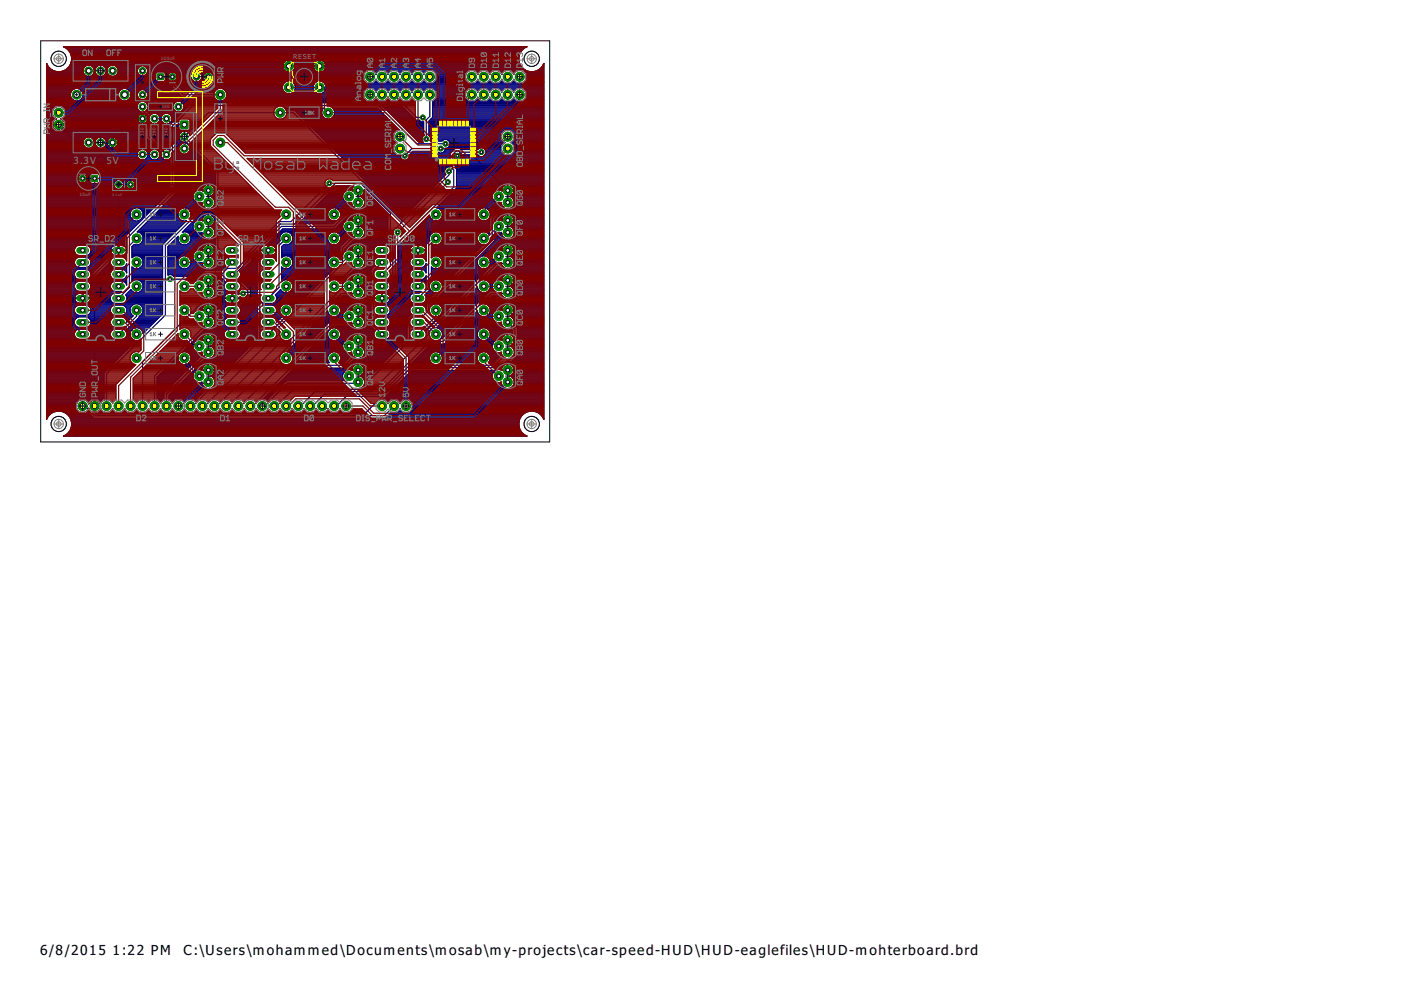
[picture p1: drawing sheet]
<svg xmlns="http://www.w3.org/2000/svg" width="297mm" height="210mm" viewBox="0 0 297 210" stroke-linecap="round" stroke-linejoin="round" font-family="sans-serif">
<defs><g id="words">
<g font-size="3.5">
<text x="8.5" y="202.5">6/8/2015</text>
<text x="23.9" y="202.5">1:22 PM</text>
<text x="38.9" y="202.5">C:\Users\mohammed\Documents\mosab\my-projects\car-speed-HUD\HUD-eaglefiles\HUD-mohterboard.brd</text>
</g>
<g font-size="2.5" fill="#7f7f7f">
<text x="15.6" y="34.7">3.3V</text>
<text x="22.6" y="34.7">5V</text>
</g>
<text font-size="1.8" fill="#7f7f7f" x="62.1" y="12.5">RESET</text>
<g font-size="1.1" fill="#7f7f7f">
<text x="34.1" y="12.8">100uF</text>
<text x="34.2" y="22.9">330</text>
<text x="30.5" y="28.8" transform="rotate(-90 30.5 28.8)">3</text>
<text x="30.5" y="28.2" transform="rotate(-90 30.5 28.2)">3</text>
<text x="30.5" y="27.5" transform="rotate(-90 30.5 27.5)">0</text>
<text x="33.1" y="28.8" transform="rotate(-90 33.1 28.8)">3</text>
<text x="33.1" y="28.2" transform="rotate(-90 33.1 28.2)">9</text>
<text x="33.1" y="27.5" transform="rotate(-90 33.1 27.5)">0</text>
<text x="35.6" y="28.8" transform="rotate(-90 35.6 28.8)">2</text>
<text x="35.6" y="28.2" transform="rotate(-90 35.6 28.2)">4</text>
<text x="35.6" y="27.5" transform="rotate(-90 35.6 27.5)">0</text>
<text x="16.9" y="41.5">10uF</text>
</g>
<text font-size=".8" fill="#7f7f7f" x="23.9" y="41.7">0.1uF</text>
</g></defs>
<g fill="none" stroke="#000080" stroke-width=".25">
<path d="M9.9 13.5v75.4M9.9 16.2h23.1M9.9 19.5h5.1M9.9 20h5M9.9 19.7h5.1M9.9 19.3h5.3M9.9 19.1h5.5M9.9 18.8h5.8M9.9 18.6h26.7M9.9 18.4h26.5M9.9 18.2h26.3M9.9 17.9h26"/>
<path d="M9.9 17.7h25.8M9.9 17.5h25.6M9.9 17.3h23.3M9.9 17.1h23.1M9.9 16.8h23.1M9.9 16.6h23.1M9.9 16.4h23.1M9.9 16h8.2M9.9 15.7h7.9M9.9 15.5h7.8M9.9 15.3h7.7M9.9 15.1h1.7"/>
<path d="M9.9 14.9h1.2M9.9 14.6h.8M9.9 14.4h.6M9.9 14.2h.4M9.9 14h.2M9.9 13.7h.1M9.9 13.5a2.78 2.78 0 0 0 2.5 1.7 2.78 2.78 0 0 0 2.6-1.7M13.3 15.1h4.3M13.5 9.9h98.2M13.5 9.9a2.71 2.71 0 0 1 1.7 2.9M13.6 10h98M13.8 14.9h3.8"/>
<path d="M14 10.2h97.2M14.2 14.6h3.5M14.3 10.4h96.6M14.4 14.4h3.4M14.5 10.6h96.2M14.6 14.2h3.3M14.7 10.9h95.8M14.8 14h3.4M14.8 11.1h95.6M14.9 13.7h45M14.9 11.3h95.3M15 13.5h45"/>
<path d="M15 11.5h95.2M15.1 13.3h45M15.1 11.7h95M15.1 13.1h45.2M15.2 12h94.8M15.2 12.8l-.2 .7M15.2 12.8h45.4M15.2 12.6h94.8M15.2 12.4h94.8M15.2 12.2h94.8M16.8 18.8h9.1M17.1 19.1h8.4"/>
<path d="M17.4 19.3h7.9M17.5 19.5h7.7M17.5 19.7h7.6M17.6 20h7.5M18.6 16.2a1.22 1.22 0 0 1-.8-1.9 1.22 1.22 0 0 1 2 0 1.22 1.22 0 0 1-.8 1.9M19.4 14h1.3M19.5 16h1.1M19.7 14.2h.8M19.7 15.7h.7M19.8 14.4h.5M19.9 15.5h.4M19.9 14.6h.3"/>
<path d="M20 15.3h.2M20 15.1h.1M20 14.9h.1M21.1 16.2a1.22 1.22 0 0 1-.8-1.9 1.22 1.22 0 0 1 2 0 1.22 1.22 0 0 1-.7 1.9M21.9 14h1.4M22.1 16h1M22.2 14.2h.8M22.3 15.7h.6M22.4 14.4h.4M22.4 15.5h.4M22.5 14.6h.2M22.5 15.3h.2"/>
<path d="M22.5 15.1h.2M22.5 14.9h.2M23.6 16.2a1.22 1.22 0 0 1-.7-1.9 1.22 1.22 0 0 1 2 0 1.22 1.22 0 0 1-.8 1.9M24.5 14h5.4M24.6 16h5.1M24.7 14.2h4.8M24.8 15.7h4.6M24.9 14.4h4.4M25 15.5h4.3M25 14.6h4.2M25 15.3h4.2M25.1 15.1h4"/>
<path d="M25.1 14.9h4M26.9 18.8h9.9M27.3 19.1h2.5M27.5 19.3h2M27.6 19.5h1.7M27.7 19.7h1.5M27.7 20h1.4M29.3 14.4a1.1 1.1 0 0 0 .9 1.7 1.1 1.1 0 0 0 .9-1.7M29.3 14.4a1.11 1.11 0 0 1 1.8 0M30.5 14h30.6M30.6 19.1h6.4M30.7 16h2.3"/>
<path d="M30.9 14.2h29M31 19.3h6.3M31 15.7h2M31.1 14.4h28.9M31.2 19.5h6.3M31.2 15.5h1.8M31.2 19.7h6.5M31.2 14.6h28.9M31.3 15.3h1.9M31.3 20h6.6M31.3 15.1h29.2M31.3 14.9h28.9"/>
<path d="M33 17.1l.3 .2h1.5l.3-.2M34 16.3h1.1l3.7 3.8h7.9M34.8 17.3h.5M34.9 15.3h1.5M35.1 17.1l3.5 3.5M35.1 17.1h.1M35.1 15.5h.8M35.3 15.7h.4M35.5 16h.1M35.6 16l-.5-.3-.3-.5h-1.5l-.3 .3v1.6M35.9 15.5l.6-.2v.9h1M35.9 15.5l-.3 .5"/>
<path d="M36.5 16.2h.1M36.5 16h.1M36.5 15.7h.1M36.5 15.5h.1M36.5 15.3h.1M36.7 15.3h4.4M36.9 17.3h4.2M37.1 17.5h23.2M37.1 17.1h3.8M37.2 15.5l-.6-.2v1l.9 .1M37.2 15.5l.3 .5M37.2 15.5h3.7"/>
<path d="M37.3 17.7h22.8M37.4 16.8h3.3M37.4 15.7h3.2M37.5 16.6h3.1M37.5 16v.2M37.5 16h3.1M37.5 17.9h22.5M37.5 16.2h3.1M37.5 16.4l-.2 .5-.5 .3 2.3 2.3h6.4a1.37 1.37 0 0 1 2.4-.2M37.5 16.4h3.1M37.7 18.2h22.2M38 18.4h21.9"/>
<path d="M38.2 18.6h21.7M38.4 18.8h7.7M38.6 19.1h7.2M38.8 19.3h6.8M42.2 17.3h1.5M42.2 15.3h1.5M42.4 17.1h1.1M42.4 15.5h1.1M42.6 16.8h.7M42.7 15.7h.5M42.7 16.2h34.4M42.7 16.6h.4"/>
<path d="M42.7 16.4h.4M42.7 16h.4M43.1 16.2v-.4l.7-.6h.3v2.1h-.3l-.7-.6v-.4h2.1v.4l-.6 .6h-.3v-2.1h.3l.6 .6v.4M44.1 17.3h.2M44.1 17.1h.2M44.1 16.8h.2M44.1 16.6h.2M44.1 16.4h.2M44.1 16h.2M44.1 15.7h.2M44.1 15.5h.2M44.1 15.3h.2"/>
<path d="M44.6 17.3h16.1M44.7 15.3h16.2M44.9 17.1h32.4M44.9 15.5h32.4M45.1 16.8h32.1M45.1 15.7h32.1M45.2 16.6h31.9M45.2 16.4h31.9M45.2 16h31.9M47.3 18.8h12.6M47.6 19.1h12.4M47.9 19.3l.2 .5v.6l-.2 .4"/>
<path d="M47.9 19.3h12.2M48 19.5h12.3M48.1 19.7h12.5M48.1 20h29M59.9 18.8a1.39 1.39 0 0 0 1.3 1.1 1.39 1.39 0 0 0 1.4-1.1M60.1 17.8a1.39 1.39 0 0 1 2.3 0M60.1 17.8l-.2 1M61.1 15.3a1.31 1.31 0 0 1-1.2-1.2h2.7a1.31 1.31 0 0 1-1.2 1.2M61.1 15.3h.3M61.1 15.1h.3M61.1 14.9h.3M61.1 14.6h.3"/>
<path d="M61.1 14.4h.3M61.1 14.2h.3M61.1 13.7h.3M61.1 13.5h.3M61.1 13.3h.3M61.1 13.1h.3M61.1 12.8h.3M61.4 14h6.2M61.6 15.3h5.8M61.8 17.3h5.4M61.9 12.8h5.2M61.9 19.7h5.2"/>
<path d="M62 15.1h5M62.2 17.5h4.6M62.2 13.1h4.6M62.2 19.5h4.6M62.3 14.9h4.4M62.4 13.3h4.2M62.4 17.7h4.2M62.4 17.8l.2 1M62.4 19.3h4.2M62.4 14.6h4.2M62.5 13.5l-.4-.5-.7-.3v2.6M62.5 13.5l.1 .4h-2.7a1.31 1.31 0 0 1 1.2-1.2v2.6"/>
<path d="M62.5 13.5h4M62.5 17.9h4M62.5 19.1h4M62.5 14.4h4M62.5 14.2h3.9M62.5 13.7h3.9M62.6 18.8h3.8M62.6 18.2h3.8M62.6 18.6h3.8M62.6 18.4h3.8M66.5 13.5l-.1 .4h2.7l-.1-.4M66.6 17.8a1.39 1.39 0 0 1 2.3 0"/>
<path d="M66.6 17.8l-.2 .5 .2 1M66.6 19.3a1.39 1.39 0 0 0 2.3 0M66.6 13.3l.5-.4 .5-.2v2.6M66.6 13.3l-.1 .2M67.4 15.3a1.33 1.33 0 0 1-1-1.2h2.7a1.33 1.33 0 0 1-1 1.2M67.4 15.3h.2M67.6 15.3h.3M67.6 15.1h.3M67.6 14.9h.3M67.6 14.6h.3M67.6 14.4h.3M67.6 14.2h.3"/>
<path d="M67.6 13.7h.3M67.6 13.5h.3M67.6 13.3h.3M67.6 13.1h.3M67.6 12.8h.3M67.9 14h42.5M68.1 15.3h-.2M68.1 15.3h9.4M68.3 17.3h9.2M68.4 12.8h41.6M68.4 19.7h8.7M68.5 15.1h9.3"/>
<path d="M68.7 17.5h9.2M68.7 13.1h41.4M68.7 19.5h8.5M68.8 14.9h42.6M68.9 13.3h41.2M68.9 13.3l-.5-.4-.5-.2v2.6M68.9 13.3l.1 .2M68.9 17.8l.2 .5-.2 1M68.9 17.7h46.4M68.9 19.3h8.4M68.9 14.6h42.1M69 13.5h41.2"/>
<path d="M69 17.9h46.3M69 19.1h8.5M69 14.4h41.8M69 14.2h41.6M69 13.7h41.3M69.1 18.8h8.8M69.1 18.2h46.2M69.1 18.6h46.2M69.1 18.4h46.2M77.3 19.3l-.2 .5v.6l.2 .4M77.3 19.3a1.4 1.4 0 0 1 2.3 0M79 17.5h1.4"/>
<path d="M79.1 18.8h1.3M79.1 15.1h1.2M79.4 17.3h.7M79.4 19.1h.7M79.4 15.3h.6M79.6 19.3h.2M79.6 17.1h.3M79.6 17.1l.1-.3a1.37 1.37 0 0 0 1.2 .9 1.37 1.37 0 0 0 1.3-.6M79.6 19.3l.1 .3 .1-.3M79.6 15.5h.2M79.7 19.5h.1M79.7 16.8h.1"/>
<path d="M79.7 15.7h.1M79.7 15.7a1.4 1.4 0 0 0-2-.5 1.4 1.4 0 0 0-.2 2.1 1.4 1.4 0 0 0 2.1-.2M79.7 15.7a1.36 1.36 0 0 1 1.3-.8 1.36 1.36 0 0 1 1.3 .8M79.8 19.3a1.4 1.4 0 0 1 2.4 0M81.6 17.5h1.4M81.6 18.8h1.3M81.7 15.1h1.1M81.9 19.1h.7M81.9 17.3h.7M82 15.3h.6M82.1 19.3h.3M82.1 17.1h.3"/>
<path d="M82.2 17.1l.1-.3a1.37 1.37 0 0 0 1.1 .9 1.37 1.37 0 0 0 1.3-.6M82.2 19.3l.1 .3 .1-.3M82.2 15.5h.2M82.3 19.5h.1M82.3 16.8h.1M82.3 15.7h.1M82.3 15.7a1.36 1.36 0 0 1 1.2-.8 1.36 1.36 0 0 1 1.3 .8M82.4 19.3a1.4 1.4 0 0 1 2.3 0M84.1 17.5h1.4M84.1 18.8h1.4M84.2 15.1h1.2M84.5 19.1h.7"/>
<path d="M84.5 17.3h.7M84.5 15.3h.6M84.7 19.3h.2M84.7 17.1h.2M84.7 17.1l.1-.3a1.35 1.35 0 0 0 1.3 .9 1.35 1.35 0 0 0 1.3-.9l.1 .3M84.7 19.3l.1 .3 .1-.3M84.7 15.5h.2M84.8 16.8h.1M84.8 19.5h.1M84.8 15.7h.1M84.8 15.7a1.36 1.36 0 0 1 1.3-.8 1.36 1.36 0 0 1 1.3 .8M84.9 19.3a1.39 1.39 0 0 1 2.3 0"/>
<path d="M86.7 17.5h1.3M86.7 18.8h1.3M86.8 15.1h1.1M87 19.1h.7M87 17.3h.7M87 15.3h.7M87.2 17.1h.3M87.2 19.3l.2 .3 .1-.3M87.2 19.3h.3M87.2 15.5h.2M87.3 16.8h.1M87.3 19.5h.1"/>
<path d="M87.3 15.7h.1M87.4 15.7a1.34 1.34 0 0 1 1.2-.8 1.34 1.34 0 0 1 1.3 .8M87.5 17.1a1.35 1.35 0 0 0 1.3 .6 1.35 1.35 0 0 0 1.1-.9l.1 .3M87.5 19.3a1.39 1.39 0 0 1 2.3 0M89.2 17.5h1.4M89.2 18.8h1.4M89.3 15.1h1.2M89.5 19.1h.7M89.5 17.3h.7M89.6 15.3h.6M89.7 17.1h.3M89.8 19.3l.1 .3 .1-.3"/>
<path d="M89.8 19.3h.2M89.8 15.5h.2M89.9 16.8h.1M89.9 15.7a1.39 1.39 0 0 1 1.9-.7 1.39 1.39 0 0 1 .5 2.1M89.9 19.5h.1M89.9 15.7h.1M90 17.1a1.39 1.39 0 0 0 2.3 0M90 19.3a1.39 1.39 0 0 1 2.3 0M91.7 17.5h7.8M91.8 18.8h7.6M91.8 15.1h7.6M92.1 19.1h7"/>
<path d="M92.1 17.3h7M92.1 15.3h7M92.3 17.1h6.6M92.3 19.3a1.36 1.36 0 0 1-.6 2v3.6l-.7 .8v3l.3 .6M92.3 19.3h6.6M92.3 15.5h6.6M92.4 19.5h6.4M92.4 16.8h6.4M92.4 15.7h6.4M92.5 19.7h6.2M92.5 16.6h6.2M92.5 16h6.2"/>
<path d="M92.5 16.2h6.2M92.5 20h6.2M92.5 16.4h6.2M100.6 17.5h1.4M100.6 18.8h1.4M100.7 15.1h1.2M101 19.1h.6M101 17.3h.7M101 15.3h.6M101.2 17.1h.2M101.2 17.1l.1-.3a1.37 1.37 0 0 0 1.1 .9 1.37 1.37 0 0 0 1.3-.6M101.2 19.3a1.4 1.4 0 0 0-1.9-.4 1.4 1.4 0 0 0-.4 1.9"/>
<path d="M101.2 19.3l.1 .3a1.38 1.38 0 0 1 2.4-.3M101.2 19.3h.2M101.2 15.5h.2M101.3 19.5h.1M101.3 16.8h.1M101.3 15.7a1.39 1.39 0 0 0-2.1-.5 1.39 1.39 0 0 0-.1 2.1 1.39 1.39 0 0 0 2.1-.2M101.3 15.7a1.36 1.36 0 0 1 1.3-.8 1.36 1.36 0 0 1 1.2 .8M101.3 15.7h.1M103.2 17.5h1.3M103.2 18.8h1.3M103.3 15.1h1.1M103.5 19.1h.7"/>
<path d="M103.5 17.3h.7M103.5 15.3h.7M103.7 17.1h.3M103.7 17.1l.1-.3a1.37 1.37 0 0 0 1.2 .9 1.37 1.37 0 0 0 1.3-.6M103.7 19.3l.1 .3a1.38 1.38 0 0 1 2.5-.3M103.7 19.3h.3M103.8 15.5h.1M103.8 19.5h.1M103.8 16.8h.1M103.8 15.7a1.36 1.36 0 0 1 1.3-.8 1.36 1.36 0 0 1 1.3 .8M103.8 15.7h.1M105.7 17.5h1.4"/>
<path d="M105.7 18.8h1.4M105.8 15.1h1.2M106 19.1h.7M106 17.3h.7M106.1 15.3h.6M106.3 17.1h.2M106.3 17.1l.1-.3 .1 .3M106.3 19.3l.1 .3 .1-.3M106.3 19.3h.2M106.3 15.5h.2M106.4 19.5h.1M106.4 16.8h.1"/>
<path d="M106.4 15.7a1.36 1.36 0 0 1 1.3-.8 1.36 1.36 0 0 1 1.2 .8M106.4 15.7h.1M106.5 17.1a1.4 1.4 0 0 0 2.3 0M106.5 19.3a1.4 1.4 0 0 1 2.3 0M108.2 17.5h1.4M108.3 18.8h1.3M108.3 15.1h1.2M108.6 19.1h.7M108.6 17.3h.7M108.6 15.3h.6M108.8 19.3h.3M108.8 17.1h.3"/>
<path d="M108.8 17.1l.1-.3 .1 .3M108.8 19.3l.1 .3 .1-.3M108.8 15.5h.2M108.9 19.5h.1M108.9 16.8h.1M108.9 15.7a1.39 1.39 0 0 1 2-.7 1.39 1.39 0 0 1 .5 2.1M108.9 15.7h.1M109 17.1a1.4 1.4 0 0 0 2.4 0M109 19.3a1.4 1.4 0 0 1 2.4 0M110 12.8l.2 .7M110.2 13.5a2.8 2.8 0 0 0 2.5 1.7 2.8 2.8 0 0 0 2.6-1.7M110.8 17.5h4.5"/>
<path d="M110.8 18.8h4.5M110.9 15.1h1M111.1 19.1h4.2M111.1 17.3h4.2M111.1 15.3h4.2M111.3 19.3h4M111.3 17.1h4M111.4 19.3l.2 .5v.6l-.2 .4M111.4 15.5h3.9M111.4 19.5h3.9M111.4 16.8h3.9M111.5 15.7h3.8"/>
<path d="M111.5 19.7h3.8M111.5 16.6h3.8M111.5 16h3.8M111.6 16.2h3.7M111.6 20h3.7M111.6 16.4h3.7M111.7 9.9a2.71 2.71 0 0 0-1.7 2.9M113.6 15.1h1.7M114.1 14.9h1.2M114.4 14.6h.9M114.7 14.4h.6M114.9 14.2h.4"/>
<path d="M115 14h.3M115.2 13.7h.1M115.3 13.5v75.4M9.9 30.4h7.7M9.9 29.1h8.6M9.9 23.7h1.2M9.9 32.9h19.2M9.9 39.1h14.2M9.9 38.2h6.7M9.9 38.8h9.3M9.9 32.6h19.2M9.9 34h26.1"/>
<path d="M9.9 29.5h7.9M9.9 30h7.7M9.9 25.1h1.8M9.9 30.2h7.7M9.9 20.6h5.1M9.9 39.9h14.6M9.9 39.7h14.4M9.9 39.5h14.3M9.9 39.3h14.2M9.9 38.6h7M9.9 38.4h6.8M9.9 38h6.6"/>
<path d="M9.9 37.7h6.7M9.9 37.5h6.7M9.9 37.3h6.8M9.9 37.1h7M9.9 36.8h9.4M9.9 36.6h26.1M9.9 36.4h26.1M9.9 36.2h26.1M9.9 36h26.1M9.9 35.7h26.1M9.9 35.5h26.1M9.9 35.3h26.1"/>
<path d="M9.9 35.1h26.1M9.9 34.8h26.1M9.9 34.6h26.1M9.9 34.4h26.1M9.9 34.2h26.1M9.9 33.7h19.7M9.9 33.5h19.4M9.9 33.3h19.3M9.9 33.1h19.2M9.9 32.4h19.2M9.9 32.2h19.3M9.9 32h19.5"/>
<path d="M9.9 31.7h19.9M9.9 31.5h23.3M9.9 31.3h8.3M9.9 31.1h8M9.9 30.8h7.9M9.9 30.6h7.8M9.9 29.7h7.8M9.9 29.3h8.2M9.9 28.9h21M9.9 28.6h21M9.9 28.4h21M9.9 28.2h21"/>
<path d="M9.9 28h21M9.9 27.7h2.3M9.9 27.5h1.8M9.9 27.3h1.5M9.9 27.1h1.4M9.9 26.8h1.3M9.9 26.6h1.2M9.9 26.4h2.4M9.9 26.2h1.3M9.9 26h1.3M9.9 25.7h1.4M9.9 25.5h1.6"/>
<path d="M9.9 25.3h1.9M9.9 24.8h1.6M9.9 24.6h1.4M9.9 24.4h1.3M9.9 24.2h1.2M9.9 24h1.2M9.9 23.5h1.2M9.9 23.3h1.3M9.9 23.1h1.4M9.9 22.8h1.7M9.9 22.6h2M9.9 22.4h19.2"/>
<path d="M9.9 22.2h19.3M9.9 21.9h19.4M9.9 21.7h19.6M9.9 21.5h20M9.9 21.3h5.8M9.9 21.1h5.5M9.9 20.8h5.2M9.9 20.4h5M9.9 20.2h5M11.1 24.2l.2 .5 .7 .5-.3 .1M11.1 24.2a1.39 1.39 0 0 1 1-1.7 1.39 1.39 0 0 1 1.7 1 1.39 1.39 0 0 1-.9 1.7l.2 .1M11.3 25.7l-.2 .6h1.2v1.4l-.9-.4"/>
<path d="M11.4 27.3l-.3-.7h2.7l-.3 .7M11.7 25.3l-.4 .4M12.3 27.7h.3M12.3 27.5h.3M12.3 27.3h.3M12.3 27.1h.3M12.3 26.8h.3M12.3 26.6h.3M12.4 26.4l7.7 7.6M12.6 26.4h18.3M12.6 27.7h18.3M13 22.6h16.1"/>
<path d="M13.1 25.3h16M13.1 25.3l.5 .4M13.2 27.5h17.7M13.3 22.8h15.8M13.4 25.5h15.8M13.4 24.8h15.8M13.4 27.3h17.5M13.6 25.7l.2 .6h-1.2v1.4l.9-.4M13.6 25.7h15.7M13.6 23.1h15.6M13.6 27.1h17.3M13.6 24.6h15.7"/>
<path d="M13.7 26h15.8M13.7 23.3h15.6M13.7 26.8h17.2M13.7 24.4h15.7M13.7 26.2h16.1M13.8 26.6h17.1M13.8 23.5h15.7M13.8 24.2h16M13.8 23.7h16M13.8 24h16.2M15.1 20.8a1.35 1.35 0 0 1 1.2-2.1 1.35 1.35 0 0 1 1.1 2.1M15.1 20.8a1.32 1.32 0 0 0 2.3 0"/>
<path d="M16.5 37.8h2M16.5 37.8a.97 .97 0 0 1 1-.9v1.9M16.5 38h2M16.5 38l.1 .1M16.6 38.1l.3 .5M16.8 21.3h9M16.9 38.6l.5 .2M17.1 21.1h8.4M17.4 20.8h7.9M17.5 20.6h7.7M17.5 38.2h.1M17.5 38.6h.1"/>
<path d="M17.5 38.4h.1M17.5 38h.1M17.5 37.7h.1M17.5 37.5h.1M17.5 37.3h.1M17.5 37.1h.1M17.6 36.9a.97 .97 0 0 1 .9 .9M17.6 20.4h7.5M17.6 20.2h7.5M18.1 37.1h.9M18.1 38.6h.9M18.3 37.3h.7"/>
<path d="M18.4 38.4h.6M18.4 37.5h.6M18.5 38.2h.5M18.5 38l-.2 .5-.7 .3M18.5 38h.5M18.5 37.7h.5M19 37.1v1.5l.3 .3h1.5l.3-.3v-1.5M19 37.1l.3-.3h1.5l.3 .3M19.1 29.1h1.9M19.4 31.3h1.3M19.5 29.3h1.1M19.6 31.1h.9"/>
<path d="M19.7 29.5h.7M19.8 30.8h.5M19.9 29.7h.4M19.9 30.6h.3M20 30h.2M20 30.4h.1M20 30.2h.1M20.9 36.8h15.1M20.9 38.8h3.2M21.1 37.1h14.9M21.1 38.2h3.6M21.1 38.6h3.1"/>
<path d="M21.1 38.4h3.3M21.1 38h14.9M21.1 37.7h14.9M21.1 37.5h14.9M21.1 37.3h14.9M21.3 32.8l6.4 6.3-2.6 2.6v11.4M21.6 29.1h9.3M21.9 31.3h1.5M22.1 29.3h1.1M22.2 31.1h.9M22.3 29.5h.7M22.4 30.8h.5"/>
<path d="M22.4 29.7h.4M22.5 30.6h.3M22.5 30h.3M22.5 30.4h9.6M22.5 30.2h1.2M22.7 30.4l.2 .4M22.8 30a1.13 1.13 0 0 1 .9-.9v2.3l-.4-.2-.4-.4M22.8 30l-.1 .1h2.3v-.1M23.7 29.5h.3M23.7 30h.3M23.7 31.3h.3M23.7 31.1h.3"/>
<path d="M23.7 30.8h.3M23.7 30.6h.3M23.7 29.7h.3M23.7 29.3h.3M23.9 30.2l-6.4 6.4 .1 2.2M24 30.2h7.9M24.3 31.3h8.7M24.5 29.3h6.5M24.7 31.1h8.1M24.8 29.5h6.4M24.8 30.8h7.8M24.9 29.7h6.6"/>
<path d="M25 30.6h7.3M25 30a1.08 1.08 0 0 0-1-.9v2.3l.5-.2 .3-.4M25 30h6.7M25 30.4l-.2 .4M25.5 38.2h1.9M25.8 39.9h1.3M25.9 38.4h1.1M26 39.7h.9M26.1 38.6h.7M26.1 39.5h.7M26.1 38.8h.6M26.2 39.1h9.8"/>
<path d="M26.2 39.3h.5M26.7 38.8v.3M26.9 39.8l-.2-.6h2l-.3 .6M27 21.3h19.1M27.1 38.4l-.4 .4M27.3 21.1h2.5M27.4 38.2h.6M27.4 38.2l-.3 .2M27.5 20.8h1.9M27.6 38.1v2l-.7-.3M27.6 38.8h.1M27.6 20.6h1.7"/>
<path d="M27.6 39.9h.1M27.6 39.7h.1M27.6 39.5h.1M27.6 39.3h.1M27.6 38.6h.1M27.6 38.4h.1M27.7 20.4h1.5M27.7 38.1v2l.7-.3M27.7 20.2h1.4M28 38.2h8M28 38.2l.3 .2 .3 .4M28.2 39.9h7.8"/>
<path d="M28.3 38.4h7.7M28.4 39.7h7.6M28.5 38.6h7.5M28.6 39.5h7.4M28.6 38.8l.1 .3M28.6 38.8h7.4M28.7 39.3h7.3M29.1 22.4a1.15 1.15 0 0 1 1.1-.9 1.15 1.15 0 0 1 1.1 .9M29.1 22.4v.4M29.1 22.8l.2 .5M29.1 25.1a1.14 1.14 0 0 1 1-1v2.1a1.14 1.14 0 0 1-1-.9h1.2v.9l.6-.2v3.2l3.3 3.3a1.1 1.1 0 0 0 .4 1.2M29.3 23.3l1 1v.8h-17.1"/>
<path d="M29.6 33.7a1.16 1.16 0 0 1-.3-1.7 1.16 1.16 0 0 1 1.8 0 1.16 1.16 0 0 1-.2 1.7M29.6 33.7l.4 .2 .9-.2M30.1 26.2h.2M30.1 26h.2M30.1 25.7h.2M30.1 25.5h.2M30.1 25.3h.2M30.1 24.8h.2M30.1 24.6h.2M30.1 24.4h.2M30.1 24.2h.1M30.2 22.6v.8l1.3 1.3v4.3l3.8 3.8"/>
<path d="M30.5 21.5h7M30.6 26.2h.3M30.7 31.7h1.6M30.7 21.1h15.1M30.9 33.7h1.2M30.9 21.7h6.2M31 20.8h14.6M31 32h1M31.1 33.5h.8M31.1 23.5h6M31.2 20.6h14.3l.1 .2M31.2 23.3h5.7"/>
<path d="M31.2 21.9h5.7M31.2 23.3l-.2 .1 1 .9a1.15 1.15 0 0 1 1.6 0 1.15 1.15 0 0 1 0 1.6 1.15 1.15 0 0 1-1.6 .2v2.6l3 3 .5-.1 .5 .3v-5.4l4.6-4.7h39.9l8.1 8.1h1l-.1-.6M31.2 32.2h.6M31.2 33.3h.5M31.3 23.1h5.5M31.3 22.2h5.5M31.3 20.4h7.1M31.3 32.4h.4M31.3 20.2h6.9M31.3 33.1h.3M31.3 22.4v.4M31.3 32.9h.3"/>
<path d="M31.3 32.6h.3M31.3 22.8l-.1 .5M31.3 22.8h5.4M31.3 22.6h5.4M31.3 22.4h5.4M31.4 23.7h6.1M31.6 24h6.9M31.8 24.2h.4M32 28.6h4M32 28.4h4M32 28.2h4M32 28h4"/>
<path d="M32 27.7h4M32 27.5h4M32 27.3h4M32 27.1h4M32 26.8h4M32 26.6h4M32 26.4h4M32 26.2h.3M32.1 33.7a1.16 1.16 0 0 1-.2-1.7 1.16 1.16 0 0 1 1.7 0 1.16 1.16 0 0 1-.2 1.7M32.1 33.7l.4 .2 .9-.2M32.2 28.9h3.8M32.4 29.1h3.6"/>
<path d="M32.6 29.3h3.4M32.8 29.5h3.2M33 29.7h3M33.2 31.7h.3M33.3 26.2h1.5M33.3 30h2.7M33.4 24.2h1.3M33.4 33.7h1.2M33.5 30.2h2.5M33.5 32h.2M33.6 26h.9M33.6 24.4h.8"/>
<path d="M33.6 33.5h.8M33.7 30.4h2.3M33.7 32.2h.2M33.7 25.7h.6M33.8 24.6h.5M33.8 33.3h.5M33.8 32.4h.3M33.8 25.5h.4M33.8 24.8h.4M33.9 33.1h.3M33.9 32.9h.3M33.9 32.6h.3"/>
<path d="M33.9 25.1h.3M33.9 25.3h.3M33.9 30.6h2.1M34.2 30.8h1.8M34.4 31.1h1.6M34.6 31.3h1.4M34.6 33.7l.5 .2 .8-.2M34.8 31.5h1.2M35.8 31.7h.2M35.8 26.2h.5M35.9 24.2h2.4M35.9 33.7l.1 7-9.6 9.6v1.9"/>
<path d="M35.9 33.7h.1M36.1 26h.4M36.2 24.4h1.9M36.3 25.7h.4M36.3 24.6h1.5M36.4 25.5h.5M36.4 24.8h1.2M36.4 25.1h1M36.4 25.3h.8M36.7 22.4a1.15 1.15 0 0 1 1.1-.9 1.15 1.15 0 0 1 1.2 .9M36.7 22.4v.4M36.7 22.8l.2 .5"/>
<path d="M36.9 23.3l.7 .4h1.1M37.1 30.4h1.6M37.1 29.1h.8M37.1 32.9h5.1M37.1 39.1h8.6M37.1 38.2h8.6M37.1 38.8h8.6M37.1 32.6h1.6M37.1 34h6.2M37.1 29.5h.9M37.1 30h1.3M37.1 30.2h2.4"/>
<path d="M37.1 39.9h5.8M37.1 39.7h5.9M37.1 39.5h6.1M37.1 39.3h6.4M37.1 38.6h8.6M37.1 38.4h8.6M37.1 38h8.6M37.1 37.7h8.6M37.1 37.5h8.6M37.1 37.3h8.6M37.1 37.1h8.6M37.1 36.8h8.6"/>
<path d="M37.1 36.6h8.6M37.1 36.4h8.6M37.1 36.2h8.4M37.1 36h8.2M37.1 35.7h8M37.1 35.5h7.8M37.1 35.3h7.5M37.1 35.1h7.3M37.1 34.8h7.1M37.1 34.6h6.9M37.1 34.4h6.7M37.1 34.2h6.4"/>
<path d="M37.1 33.7h6M37.1 33.5h5.8M37.1 33.3h5.5M37.1 33.1h5.3M37.1 32.4h1.2M37.1 32.2h1M37.1 32h.9M37.1 31.7h.8M37.1 31.5h.8M37.1 31.3h.8M37.1 31.1h.9M37.1 30.8h1"/>
<path d="M37.1 30.6h1.2M37.1 29.7h1.1M37.1 29.3h.9M37.1 28.9h.8M37.1 28.6h.9M37.1 28.4h1M37.1 28.2h1.1M37.1 28h1.4M37.1 27.7h2.4M37.1 27.5h1M37.1 27.3h.8M37.1 27.1h.8"/>
<path d="M37.2 26.8h.7M37.4 26.6h.5M37.6 26.4h.3M37.9 26.2h.1M37.9 31.3v.4M37.9 31.7l.2 .5M38.1 30.8a1.19 1.19 0 0 1 2 0M38.1 30.8l-.2 .5M38.1 32.2a1.22 1.22 0 0 0 2 0M38.1 21.5h46.1M38.4 30a1.19 1.19 0 0 1-.4-1.5 1.19 1.19 0 0 1 1.5-.7l.2-.2h-1.5l-.3-.2v-1.3l-.8 .8v14.2l-8 8.1a1.36 1.36 0 0 1 1.2 1.6M38.4 30l.5 .2"/>
<path d="M38.5 23.5h.4M38.6 21.7h45.8M38.8 23.3h.4M38.8 21.9h1.7M38.8 23.3l-.7 .4M38.9 23.1h.5M38.9 22.2h1.4M39 22.4v.4M39 22.8l-.2 .5M39 22.8h.6M39 22.6h.8M39 22.4h1"/>
<path d="M39.3 30.2l.2-.1 6.2 6.2v16.5l2.1 2.1a1.02 1.02 0 0 0 .1 1.6l-.9 .9-3.6-.1-1.2 1.3M39.5 30.4h.3M39.5 32.6h2.5M39.9 32.4h1.8M39.9 30.6h.1M40.1 30.8l.2 .5M40.1 32.2h1.4M40.1 30.8h.1M40.2 32h1.1M40.2 31.1h.2M40.3 31.3v.4M40.3 31.7l-.2 .5"/>
<path d="M40.3 31.7h.8M40.3 31.5h.6M40.3 31.3h.3M44.1 39.1a1.34 1.34 0 0 0-1.2 1.2h2.6l-.2-.6-.4-.4M44.1 39.1v2.5h.2v-2.5l.6 .2M44.1 39.9h.2M44.1 39.7h.2M44.1 39.5h.2M44.1 39.3h.2M44.9 39.3h.8M45.2 39.5h.5M45.3 39.7h.4"/>
<path d="M45.4 39.9h.3M45.6 20.8a1.4 1.4 0 0 0 2.3 0M47.4 21.3h30.4M47.7 21.1h29.8M47.9 20.8h29.4M48 20.6h29.2M48.1 20.4h29M48.1 20.2h29M60.5 23.1h8M60.6 23.3h7.7M62.6 23.5h5.6M62.8 23.7h5.4"/>
<path d="M63.1 24h5.1M63.3 24.2h4.9M63.5 24.4h4.8M63.7 24.6h4.7M63.9 24.8h4.7M64.2 25.1h4.6M64.4 25.3h18M64.6 25.5h18M64.8 25.7h18M65.1 26h17.9M65.3 26.2h17.9M65.5 26.4h18"/>
<path d="M65.7 26.6h18M66 26.8h17.9M66.2 27.1h17.9M66.4 27.3h18M66.6 27.5h18M66.8 27.7h17.4M67.1 28h16.8M67.3 28.2h16.4M67.5 28.4h16.1M67.7 28.6h15.8M67.9 28.9h15.5M68.2 29.1h15.2"/>
<path d="M68.2 24.2v-.6l.4-.7h-8.2l.3 .4h1.7l22.9 22.9 9.2-9.2-.1-.1M68.2 24.2a1.4 1.4 0 0 0 2.2 .9M68.4 29.3h15.1M68.6 29.5h14.9M68.8 29.7h14.8M69.1 30h14.8M69.3 30.2h14.8M69.5 30.4h14.5M69.7 30.6h14.1M69.8 38.9l-8.1 8.1h-2.5l-6.9 6.8v1.1l-2 2h-2.1l-1.2 1.3M70 30.8h13.6M70.2 31.1h13.3"/>
<path d="M70.3 25.1h11.8M70.4 25.1a1.37 1.37 0 0 0 .1-2.2h9.5l4.7 4.7-.7 .2-.3 .4M70.4 31.3h13M70.5 24.8h11.4M70.6 31.5h12.8M70.7 23.1h9.5M70.8 24.6h10.9M70.8 39.9h3.9M70.8 23.3h9.6M70.8 31.7h12.6M70.8 24.4h10.7M70.9 23.5h9.7"/>
<path d="M70.9 24.2h10.4M71 23.7h9.8M71 24h10M71 39.7h3.8M71.1 32h12.4M71.2 39.5h3.7M71.3 32.2h12.3M71.5 32.4h12.3M71.7 32.6h12.3M71.9 32.9h12.6M72.2 33.1h12.7M72.4 33.3h12.5"/>
<path d="M72.6 33.5h12.4M72.8 33.7h12.4M73.1 34h22.3M73.3 34.2h22.1M73.5 34.4h21.9M73.7 34.6h21.7M74 34.8h21.4M74.2 35.1h21.2M74.4 35.3h21M74.6 35.5h20.1M74.8 35.7h19.7M75.1 36h19.3"/>
<path d="M75.3 36.2h19M75.5 36.4h18.8M75.7 36.6h18.6M75.9 36.8h18.5M76.2 37.1h18.2M76.4 37.3h17.8M76.6 37.5h17.4M76.8 37.7h17M77.1 38h16.5M77.3 38.2h16M77.3 20.8a1.4 1.4 0 0 0 2.3 0M77.5 38.4h15.6"/>
<path d="M77.7 38.6h15.2M78 38.8h14.7M78.2 39.1h14.3M78.4 39.3h13.8M78.6 39.5h13.4M78.8 39.7h13M79.1 39.9h12.5M79.1 21.3h1.2M79.4 21.1h.7M79.6 20.8h.2M79.7 20.6h.1M79.7 20.6l-.1 .2"/>
<path d="M79.7 20.6l.1 .2M79.8 20.8a1.4 1.4 0 0 0 2.4 0M80.6 21.9h4M80.8 22.2h4M81.1 22.4h4M81.3 22.6h4M81.5 22.8h4M81.7 21.3h1.2M81.7 23.1h4M82 23.3h4M82 21.1h.6M82.2 23.5h4"/>
<path d="M82.2 20.8h.2M82.3 20.6h.1M82.3 20.6l.1 .2M82.3 20.6l-.1 .2M82.4 20.8a1.34 1.34 0 0 0 1.6 .6l4.1 4.1h.8l.6 .3h.3v2.9l-.3 .6M82.4 23.7h4M82.6 24h4M82.8 24.2h4M83.1 24.4h4M83.3 24.6h4M83.4 31.8a1.35 1.35 0 0 0 1.5 1.1 .95 .95 0 0 0 .7 1.1M83.5 24.8h4"/>
<path d="M83.5 20.1l4.9 4.8h1.2M83.7 29.7l.6 .5a1.38 1.38 0 0 0-.9 1.6M83.7 28.2l-.3 .5 .3 1M83.7 25.1h4M83.9 25.3h4M84.2 25.5h4.7M84.4 25.7h4.8M84.6 26h5.2M84.8 26.2h5M85.1 26.4h4.7M85.3 26.6h4.5M85.5 26.8h4.3"/>
<path d="M85.7 27.1h4.1M86 27.3h3.8M86.2 27.5h3.6M86.4 27.7h3.4M86.4 33.7h9M86.6 28h3.2M86.6 33.5h8.8M86.7 33.3h8.7M86.8 33.1h8.6M86.8 32.9h8.6M86.8 28.2h3M87 32.6h8.4"/>
<path d="M87.1 28.4h2.7M87.2 32.4h5.9M87.3 28.6h2.5M87.5 32.2h5.3M87.5 28.9h2.2M87.7 29.1h1.8M87.9 29.3h1.6M88.2 29.5h1.3M88.4 29.7h1.1M91 28.6h15.3M91 28.4h15.4M91 28.2h15.5"/>
<path d="M91 28h15.7M91 27.7h16.1M91 27.5h24.3M91 27.3h24.3M91 27.1h24.3M91 26.8h24.3M91 26.6h24.3M91 26.4h24.3M91 26.2h24.3M91 26h24.3M91 25.7h24.3M91.1 28.9h15.2"/>
<path d="M91.1 25.5h24.2M91.1 20.1v4.6l-.7 .7v4.1M91.2 29.1h15.1M91.3 29.7h2.6M91.3 25.3h24M91.3 29.5h15.1M91.3 29.3l-.1 .6h2.5l.6-.4M91.3 29.3h15M91.5 25.1h23.8M91.7 23.7h23.6M91.7 24.8h23.6M91.7 24.6h23.6"/>
<path d="M91.7 24.4h23.6M91.7 24.2h23.6M91.7 24h23.6M91.7 23.5h23.6M91.7 23.3h23.6M91.7 23.1h23.6M91.7 22.8h23.6M91.7 22.6h23.6M91.7 22.4h23.6M91.7 22.2h23.6M91.7 21.9h23.6M91.7 21.7h23.6"/>
<path d="M91.7 21.5h23.6M91.8 21.3h7.6M92.1 21.1h7M92.3 20.8h6.6M92.4 20.6h6.4M92.5 20.4h6.2M92.5 20.2h6.2M93.4 31.5h-6l-1.6 1.5M93.7 32.4h1.9M94.1 32.2h1.7M94.3 36.2l.1 .7M94.3 32h1.7"/>
<path d="M94.4 31.7h1.8M94.4 31.5h2.1M94.4 30.5h-6l-8.2-8.1h-39.3l-4.3 4.3v14.2l-9.7 9.6v3.1l-.7 .8h-2.3l-6.4 6.3M94.6 29.5l.6 .5M95 38.6l-10.7 10.7M95 31.3h11.3M95 31.3l-.6 .1a.95 .95 0 0 1-.6 1 .95 .95 0 0 1-1.1-.3h-5.1l-.8 .8a.95 .95 0 0 1-.8 1.1M95 29.7h11.5M95.2 36.3v.8l-11.9 11.9v9.2l-1.3 1.2h-2M95.2 31.1h11.2M95.2 30a.96 .96 0 0 1-.2 1.3M95.2 30h11.5"/>
<path d="M95.3 30.2h11.7M95.3 30.8h11.1M95.4 30.4h11.4M95.4 30.6h11.2M96.5 34h18.8M96.5 35.5h18.8M96.5 35.3h18.8M96.5 35.1h18.8M96.5 34.8h18.8M96.5 34.6h18.8M96.5 34.4h18.8M96.5 34.2h18.8"/>
<path d="M96.5 33.7h18.8M96.5 33.5h18.8M96.5 33.3h18.8M96.5 33.1h5M96.7 35.7h18.6M96.7 32.9h4.6M96.7 39.9h9.7M96.8 39.1h18.5M96.8 38.2h18.5M96.8 38.8h18.5M96.8 39.7h9.7M96.8 39.5h9.9"/>
<path d="M96.8 39.3h10.1M96.8 38.6h18.5M96.8 38.4h18.5M96.8 38h18.5M96.8 37.7h18.5M96.8 37.5h18.5M96.8 37.3h18.5M96.8 37.1h18.5M96.8 36.8h18.5M96.8 36.6h18.5M96.8 36.4h18.5M96.8 36.2h18.5"/>
<path d="M96.8 36h18.5M97 33h3.3l7.4 7.4M97 32.6l.3 .2h4l.2 .3M97.1 32.6l-.6 .4v2.6l.3 .2v4.1l-4.2 4.2a1.36 1.36 0 0 1 1.2 1.6M97.5 31.5h4M98.9 20.8a1.4 1.4 0 0 0 2.3 0M100.7 21.3h1.2M101 21.1h.6M101.2 20.8h.2M101.3 20.6l-.1 .2M101.3 20.6l.1 .2M101.3 20.6h.1"/>
<path d="M101.4 20.8a1.4 1.4 0 0 0 2.3 0M101.5 33.1l.4 .1 .7-.1M102.1 32.3h-4.6l-.3-.3h-.5l-.7 .8v3l.2 .3v3.5l-12.4 12.5v6.3l-2.3 2.3h-.5M102.6 33.1h12.7M102.6 31.5h3.7M102.8 32.9h4.5M102.9 31.7a.96 .96 0 0 0-1.6 0h-3.6l-.2-.2h-1l-1.1 1v2.9a.96 .96 0 0 0-1.1 .8M102.9 31.7a.94 .94 0 0 1-.3 1.4M102.9 31.7h3.4M102.9 32.6h3.9M103 32h3.4M103 32.4h3.6"/>
<path d="M103 32.2h3.4M103.3 21.3h1.2M103.5 21.1h.7M103.7 20.8h.2M103.8 20.6l-.1 .2M103.8 20.6l.1 .2M103.8 20.6h.1M103.9 20.8a1.4 1.4 0 0 0 2.4 0M104.1 36.8l-15.5 15.5v.8l-4.3 4.3M105.8 21.3h1.2M106.1 21.1h.6M106.3 31.8a1.4 1.4 0 0 0 1.4 1.1 1.4 1.4 0 0 0 1.3-1.1"/>
<path d="M106.3 20.8h.2M106.4 20.6l-.1 .2M106.4 20.6l.1 .2M106.4 20.6h.1M106.5 20.8a1.4 1.4 0 0 0 2.3 0M106.5 28.2a1.4 1.4 0 0 1 2.3 0M106.5 28.2l-.2 .5 .2 1M106.5 29.7l.6 .5a1.36 1.36 0 0 0-.8 1.6M107.5 39.1a1.34 1.34 0 0 0-1.2 1.2h2.7a1.34 1.34 0 0 0-1.2-1.2l-.1 1.4h1.3M107.6 39.1v1.4h-1.2a1.38 1.38 0 0 0-1.8 .4 1.38 1.38 0 0 0 .4 1.9M107.6 39.9h.1M107.6 39.7h.1"/>
<path d="M107.6 39.5h.1M107.6 39.3h.1M108 32.9h7.3M108.3 27.7h7M108.3 30.2h7M108.3 21.3h1.2M108.4 39.3h6.9M108.5 30.4h6.8M108.5 32.6h6.8M108.6 28h6.7M108.6 30h6.7M108.6 21.1h.6"/>
<path d="M108.6 39.5h6.7M108.7 32.4h6.6M108.7 30.6h6.6M108.8 39.7h6.5M108.8 28.2h6.5M108.8 28.2l.2 .5-.2 1M108.8 29.7l-.6 .5a1.38 1.38 0 0 1 .8 1.6M108.8 29.7h6.5M108.8 20.8h.2M108.9 32.2h6.4M108.9 30.8h6.4M108.9 39.9h6.4"/>
<path d="M108.9 28.4h6.4M108.9 20.6l-.1 .2M108.9 20.6l.1 .2M108.9 29.5h6.4M108.9 20.6h.1M109 32h6.3M109 31.1h6.3M109 29.3h6.3M109 28.6h6.3M109 29.1h6.3M109 20.8a1.4 1.4 0 0 0 2.4 0M109 31.7h6.3"/>
<path d="M109 31.5h6.3M109 31.3h6.3M109 28.9h6.3M110.8 21.3h4.5M111.1 21.1h4.2M111.4 20.8h3.9M111.5 20.6h3.8M111.5 20.4h3.8M111.6 20.2h3.7M9.9 59.5h8M9.9 46.8h19.9M9.9 43.1h23.7"/>
<path d="M9.9 54.2h13.4M9.9 55.7h5.9M9.9 40.2h26.1M9.9 51.9h16.5M9.9 58.6h6M9.9 59.9h6.2M9.9 59.7h6.5M9.9 59.1h6.3M9.9 58.8h6.1M9.9 58.4h5.9M9.9 58.2h5.9M9.9 57.9h5.9"/>
<path d="M9.9 57.7h6M9.9 57.5h6.1M9.9 57.3h6.3M9.9 57h10.5M9.9 56.8h10.7M9.9 56.6h6.5M9.9 56.4h6.2M9.9 56.2h6M9.9 55.9h5.9M9.9 55.5h5.9M9.9 55.3h5.9M9.9 55.1h6"/>
<path d="M9.9 54.8h6.2M9.9 54.6h6.5M9.9 54.4h13.2M9.9 54h6.3M9.9 53.7h6.1M9.9 53.5h6M9.9 53.3h5.9M9.9 53.1h5.9M9.9 52.8h5.9M9.9 52.6h6M9.9 52.4h6.1M9.9 52.2h6.3"/>
<path d="M9.9 51.7h16.5M9.9 51.5h16.5M9.9 51.3h16.5M9.9 51.1h16.5M9.9 50.8h16.5M9.9 50.6h16.5M9.9 50.4h16.5M9.9 50.2h16.6M9.9 50h16.8M9.9 49.7h17M9.9 49.5h17.3M9.9 49.3h17.5"/>
<path d="M9.9 49.1h17.7M9.9 48.8h17.9M9.9 48.6h18.2M9.9 48.4h18.4M9.9 48.2h18.6M9.9 47.9h18.8M9.9 47.7h19.1M9.9 47.5h19.3M9.9 47.3h19.5M9.9 47.1h19.7M9.9 46.6h18.3M9.9 46.4h18"/>
<path d="M9.9 46.2h17.8M9.9 46h17.8M9.9 45.7h17.7M9.9 45.5h17.7M9.9 45.3h17.7M9.9 45.1h17.7M9.9 44.8h17.8M9.9 44.6h18M9.9 44.4h18.2M9.9 44.2h18.6M9.9 43.9h22.8M9.9 43.7h23.1"/>
<path d="M9.9 43.5h23.3M9.9 43.3h23.5M9.9 42.8h23.9M9.9 42.6h24.2M9.9 42.4h24.4M9.9 42.2h24.6M9.9 42h24.8M9.9 41.7h25M9.9 41.5h25.3M9.9 41.3h25.5M9.9 41.1h25.7M9.9 40.8h25.9"/>
<path d="M9.9 40.6h26.1M9.9 40.4h26.1M15.8 58v.4M15.8 58l.4-.8 .4-.1h1.8l.7 .5 .2 .4M15.8 58.4l.4 .7 .4 .1M16.2 52.2a1.13 1.13 0 0 0-.4 1.1 1.13 1.13 0 0 0 .8 .9M16.2 54.7l.4-.2h1.8a1.11 1.11 0 0 1 .9 1.1 1.11 1.11 0 0 1-.9 1.1h-1.8a1.11 1.11 0 0 1-.8-.9 1.11 1.11 0 0 1 .4-1.1zM16.2 52.2l.4-.2h1.8l.4 .2M18.6 54.6h4.2M18.6 56.6h2.2M18.8 52.2a1.12 1.12 0 0 1 .5 1.1 1.12 1.12 0 0 1-.9 .9M18.8 52.2h5.2"/>
<path d="M18.8 57.3h1.4M18.9 54h4.6M18.9 54.8h3.7M19 56.4h2M19 52.4h4.7M19.1 59.9h4.6M19.1 57.5h.8M19.1 53.7h4.6M19.1 56.2h2.2M19.1 55.1h3.3M19.2 57.7h.5M19.2 52.6h4.4"/>
<path d="M19.2 53.5h4.3M19.2 55.3h3M19.2 55.9h2.3M19.3 52.8h4.2M19.3 55.7h2.4M19.3 57.9h.2M19.3 55.5h2.6M19.3 53.3h4.2M19.3 53.1h5.8M19.3 59.7h4.7M19.5 59.5h7.4M19.7 59.3h7.2"/>
<path d="M20 59.1h3.8M20.2 58.8h3.4M20.4 58.6h3.1M20.6 58.4h2.8M20.8 58.2h2.6M21.1 57.9h2.3M21.3 57.7h2.2M21.5 57.5h2.1M21.7 57.3h2.1M21.9 57h5M22.2 56.8h4.7M22.4 56.6h1.6"/>
<path d="M22.6 56.4h1.1M22.8 56.2h.7M23.1 55.9h.3M23.3 55.7h.1M23.4 58v.4M23.4 58.4l.5 .7 .4 .1M23.4 53.2l.3 .6-4.4 4.4v-.2M23.4 53h.1M23.4 53.2h.1M23.5 52.8l.3-.5 .3-.2 1-.1v1.2h-1.7M23.5 52.8l-.1 .2M24.9 40.2a1.06 1.06 0 0 1-.6-1.7 1.06 1.06 0 0 1 1.7 0 1.06 1.06 0 0 1-.7 1.7"/>
<path d="M25.1 52.8h.1M25.1 52.6h.1M25.1 52.4h.1M25.1 52.2h.1M26 59.2l.4-.1 .5-.7v2l-.5-.6-.4-.2h-1.7a1.11 1.11 0 0 0-.9 1.1 1.11 1.11 0 0 0 .9 1.1h1.5l-.4 .3h-1.1l-.7 .5M26.3 56.6h.6M26.3 59.7h.6M26.3 52.2h.1M26.4 52.2l-1.2-.2v1h-1.8M26.4 52.2h.1M26.5 59.1h.4M26.5 57.3h.4"/>
<path d="M26.6 59.9h.3M26.6 56.4h.3M26.7 58.8h.2M26.7 57.5h.2M26.8 56.2h.1M26.8 58.6h.1M26.8 57.7h.1M26.8 55.9h.1M26.9 55.9l-.5 .7-.4 .1h-1.7a1.06 1.06 0 0 1-.9-1.1l-4.4 4.4a1.09 1.09 0 0 1-.6 1.8h-1.8a1.11 1.11 0 0 1-.9-1.1 1.11 1.11 0 0 1 .9-1.1h1.2l.4-.4-8.3 .1M26.9 55.9v2l-.5-.7-.4-.1h-1.7l-.4 .1-.5 .8M27.6 45.7a1.39 1.39 0 0 1 1.3-1.6 1.39 1.39 0 0 1 1.4 1.6M27.6 45.7l.6 .9 .5 .2"/>
<path d="M28 59.5h.3M28 54.2h6.5M28 59.7a1.36 1.36 0 0 1 2.1 .2M28 59.3h6.5M28 56.6v3.1M28 58.6h6.5M28 59.7h.1M28 59.1h6.5M28 58.8h6.5M28 58.4h6.5M28 58.2h6.5M28 57.9h6.5"/>
<path d="M28 57.7h6.5M28 57.5h6.5M28 57.3h6.5M28 57h6.5M28 56.8h.3M28 56.6h.1M28 54.6h.1M28 54.4h.3M28 54h6.5M28 53.7h6.5M28 53.5h6.5M28 53.3h6.5"/>
<path d="M28 53.1h6.5M28 52.8h6.5M28 52.6h6.5M28 52.4h6.5M28.1 52.2h6.4M28.3 51.9h6.2M28.7 51.9l-.3-.1-.4 .5v2.4a1.36 1.36 0 0 1 2.1 .1M29 50.5l-1.6 1.6v8.9l-2.3 2.2M29.2 49.1h8.1M29.4 44.2h3.1M29.4 48.8h8.1M29.5 49.3h7.5"/>
<path d="M29.5 54.4h5M29.6 56.8h4.9M29.6 59.5h4.9M29.6 48.6h8.1M29.7 51.7h4.9M29.7 46.6h.4M29.8 44.4h2.5M29.8 49.5h7M29.9 54.6h4.6M29.9 48.4h8M29.9 59.7h4.6M29.9 56.6h4.6"/>
<path d="M29.9 51.5h4.9M30 46.4h.3M30 44.6h2.1M30.1 49.7h6.5M30.1 48.2h8M30.1 54.8h4.4M30.1 56.4a1.37 1.37 0 0 1-2.1 .2M30.1 54.8l.2 .6-.2 1M30.1 59.9l.2 .5-.2 1.1M30.1 51.3l-.9 .6M30.1 59.9h4.4M30.1 56.4h4.4"/>
<path d="M30.1 51.3h5M30.1 46.2h.4M30.2 44.8h1.6M30.2 50h6.2M30.2 56.2h4.3M30.2 55.1h4.3M30.2 51.1h5.1M30.2 46h.5M30.3 50.2h5.9M30.3 45.1h1.3M30.3 55.9h4.2M30.3 55.3h4.2"/>
<path d="M30.3 55.7h4.2M30.3 45.7l-.2 .5-.9 .6M30.3 50.8l-.2 .5M30.3 55.5h4.2M30.3 50.8h5.2M30.3 50.6h5.4M30.3 50.4h5.6M30.3 47.9h8.1M30.3 45.7h.6M30.3 45.5h.9M30.3 45.3h1.1M30.5 47.7h8.1"/>
<path d="M30.8 47.5h8M31 47.3h8M31.2 47.1h8.1M31.4 46.8h8.1M31.6 46.6h6.7M31.9 46.4h6.2M32.1 46.2h5.8M32.3 46h5.5M32.5 45.7h5.2M32.7 45.5h5M33 45.3h4.7M33.2 45.1h4.6"/>
<path d="M33.4 44.8h4.5M33.6 44.6h4.4M33.9 44.4h4.3M34.1 44.2h4.6M34.3 43.9h8.1M34.5 43.7h8.1M34.8 43.5h8M35 43.3h7.8M35.2 43.1h7.6M35.4 42.8h6.1M35.6 54.2h5.3M35.6 55.7h2.1"/>
<path d="M35.6 58.2h7M35.6 57.9h7.2M35.6 57.7h7.5M35.6 57.5h7.7M35.6 57.3h11.5M35.6 57h11.7M35.6 56.8h2.8M35.6 56.6h2.5M35.6 56.4h2.3M35.6 56.2h2.2M35.6 55.9h2.2M35.6 55.5h2.1"/>
<path d="M35.6 55.3h2.2M35.6 55.1h2.2M35.6 54.8h2.4M35.6 54.6h2.6M35.6 54.4h2.9M35.6 54h5.4M35.6 53.7h5.5M35.6 53.5h5.6M35.6 53.3h5.8M35.6 53.1h6.2M35.6 52.8h7.3M35.6 52.6h7.3"/>
<path d="M35.6 52.4h7.5M35.6 42.6h5.7M35.7 52.2h7.5M35.9 42.4h5.2M36 51.9h7.5M36 59.2h6.4l1.3-1.3h3l1.5 1.5h2.1l2.3 2.3v.8l-3.3 3.3M36.1 42.2h4.9M36.2 51.7h2.2M36.3 42h4.6M36.4 51.5h1.7M36.5 41.7h4.4M36.6 58.4l.2 .2"/>
<path d="M36.6 58.4h5.8M36.6 51.3h1.3M36.7 41.5h4.2M36.8 58.6h5.4M36.9 51.1h.9M37 41.3h4M37.1 50.8h.6M37.1 40.2h5.8M37.1 41.1h3.9M37.1 40.8h4.1M37.1 40.6h4.3M37.1 40.4h4.7"/>
<path d="M37.3 50.6h.4M37.5 50.4h.2M37.7 45.7a1.39 1.39 0 0 1 1.4-1.6 1.39 1.39 0 0 1 1.4 1.6M37.7 50.8l.1-.7-2.2 2.2v6.1l.6-.2 .4 .2M37.7 55.9l.3 .5M37.7 45.7l.3 .5 .8 .6M37.7 50.8l.3 .5M37.7 50.2h.1M38 51.3l.8 .6M38 54.8l-.3 .6v.5M38 56.4a1.39 1.39 0 0 0 2.3 0M38 54.8a1.39 1.39 0 0 1 2.3 0"/>
<path d="M38.8 49.1h2.6M39.1 48.8h2.1M39.3 48.6h1.7M39.4 46.8h.2l-5.1 5v14.8l-4.2 4.1v-.1M39.5 48.4h1.5M39.6 44.2h2.5M39.6 49.3h2.2M39.7 54.4h1.2M39.7 48.2h1.2M39.8 56.8h3.7M39.8 51.7h5.9M39.9 51.7l-.5 .2"/>
<path d="M40 47.9h.9M40 44.4h1.9M40 49.5h2.8M40 54.6h.9M40 56.6h3.2M40.1 51.5h5.6M40.2 47.7h.7M40.2 44.6h1.5M40.2 49.7h2.7M40.3 54.8l.2 .6v.5l-.2 .5M40.3 51.3l-.4 .4M40.3 54.8h.7"/>
<path d="M40.3 56.4h2.7M40.3 51.3h5.4M40.3 44.8h1.2M40.3 55.1h.8M40.3 50h2.7M40.4 56.2h2.5M40.4 51.1h5.3M40.4 47.5h.6M40.4 50.2h2.7M40.4 45.1h.9M40.4 55.9h2.4M40.4 55.3h.9"/>
<path d="M40.5 55.7h2.3M40.5 50.8l-.2 .5M40.5 55.5h1M40.5 50.8h5.2M40.5 50.6h3.3M40.5 50.4h2.8M40.5 45.7h.1M40.5 45.5h.3M40.5 45.3h.5M40.6 47.3h.5M40.9 47.1h.4M40.9 47.7a1.38 1.38 0 0 0 1.9 1.6"/>
<path d="M40.9 41.9l.2 .5 .4 .4M41.1 46.8h.4M41.3 46.6h1.6M41.5 55.5l.5 .2M41.5 46.8l-.4 .4-.2 .5M41.5 42.8l.5 .2M41.5 46.4h1.4M41.7 46.2h1.3M42 46h1.1M42.2 45.7h1.1M42.4 45.5h1.3M42.5 43l.3-.1 .1 .5-2.5 2.5 .1-.2"/>
<path d="M42.5 55.7l.3-.1v.3M42.6 45.3h3.1M42.7 53.1h1.4M42.8 49.3h.1M42.8 40.4h1.3M42.8 55.9l.2 .5M42.8 45.1h2.9M42.9 53h.1M42.9 53h2.6M43.1 52.4l.6-.5 .4-.1v1.4h-1.1a1.39 1.39 0 0 0-1.9 .4 1.39 1.39 0 0 0 .4 1.9M43.1 52.4l-.2 .6M43.1 44.8h2.6"/>
<path d="M43.3 44.6h2.4M43.3 45.7l-.2 .3-.2 .7h2.6l-.2-.7-.3-.3M43.3 45.7l.8-.3v1.4l-2.1-.2-.5 .2M43.5 44.4h2.2M44.1 40.2h.2M44.1 51.9h.2M44.1 59.9h.2M44.1 59.7h.2M44.1 52.8h.2M44.1 52.6h.2M44.1 52.4h.2M44.1 52.2h.2"/>
<path d="M44.1 46.6h.2M44.1 46.4h.2M44.1 46.2h.2M44.1 46h.2M44.1 45.7h.2M44.1 45.5h.2M44.1 41.5h.2M44.1 41.3h.2M44.1 41.1h.2M44.1 40.8h.2M44.1 40.6h.2M44.2 40.4v.5l1.5 1.5v2.8l-1.5 1.5"/>
<path d="M44.2 59.4v.5l2.5 2.6v.7M44.2 42.9l-9.1 9.2v14.7l-12.5 12.4v6.9M44.3 45.4v1.4h1.2M44.3 51.8v1.4h1.2l-.3 .8M44.3 51.8h.1M44.3 45.4h.1M44.3 53.1h1.6M44.3 40.4h1.4M44.3 51.8l.6 .2 .4 .4M44.3 45.4l.4 .1M44.5 50.6h1.2M44.7 45.5h1"/>
<path d="M44.7 45.5l.3 .2M44.7 47.9h1M44.8 44.2h.9M44.8 54.4h2.4M44.9 51.9h.8M44.9 56.8h2.6M44.9 41.7h.8M44.9 41.5l-.3 .1a1.37 1.37 0 0 1 .7 2.1M44.9 41.5h.8M44.9 54.2h2.1M45 50.4h.7M45 48.2h.7"/>
<path d="M45 47.8l-.4 .2a1.38 1.38 0 0 1 .4 2.4 1.38 1.38 0 0 1-2.2-1.1M45 45.7h.7M45.1 47.7h.6M45.1 54.6h2.4M45.1 43.9h.6M45.1 56.6h2.6M45.1 52.2h.6M45.1 42h.6M45.1 41.3h.6M45.2 54l-.6 .3 .7 .5M45.2 54h1.6M45.2 58.6h1.4"/>
<path d="M45.2 50.2h.5M45.2 48.4h.5M45.2 46h.5M45.3 47.5h.4M45.3 52.4l.2 .6M45.3 41.1l-.4 .4M45.3 52.4h.4M45.3 43.7h.4M45.3 41.1h.4M45.3 54.8l.3 .6v.5M45.3 43.7a1.34 1.34 0 0 1-1.6 .5l-5 5.1a1.36 1.36 0 0 1 1.8 1.5M45.3 54.8h2.4"/>
<path d="M45.3 53.7h1.3M45.4 58.8h1.5M45.4 56.4h2.4M45.4 42.2h.3M45.4 50h.3M45.4 48.6h.3M45.4 47.3h.3M45.4 46.2h.3M45.4 59.9l-.4 .5-.4 .3 .7 .5 .3 .5M45.4 59.9h2.4M45.4 55.1h2.2M45.4 52.6h.3"/>
<path d="M45.4 43.5h.3M45.4 40.8h.3M45.4 59.1h1.7M45.4 56.2h2.2M45.4 53.5h1M45.4 42.4h.3M45.5 59.7l-.1 .2M45.5 47.1l-.5 .7M45.5 59.7h2.3M45.5 47.1h.2M45.5 46.4h.2M45.5 40.2h.2"/>
<path d="M45.5 59.3h1.8M45.5 53.3h.6M45.5 52.8h.2M45.5 49.7h.2M45.5 48.8h.2M45.5 40.6h.2M45.5 40.5h.1M45.5 53h.1M45.5 59.5h.1M45.5 59.5v.2M45.5 40.5h-2.5a1.38 1.38 0 0 0-1.5 0 1.38 1.38 0 0 0-.6 1.4M45.5 46.8h.2"/>
<path d="M45.5 46.8v.3M45.5 40.5l-.2 .6M45.5 46.6h.2M45.5 55.9h2M45.5 55.3h2.1M45.5 43.3h.2M45.5 42.6h.2M45.6 43.1h.1M45.6 55.7h1.9M45.6 55.9a1.4 1.4 0 0 1-1.2 1.1 1.4 1.4 0 0 1-1.4-.6M45.6 55.5h1.9M45.6 49.5h.1"/>
<path d="M45.6 49.3h.1M45.6 49.1h.1M45.6 42.8h.1M46.7 58.7h.1M47.5 59.5h-3.4v1.1h.2v-1.2h1.2l-.4-.9h1.4l1.4 1.4a1.08 1.08 0 0 0-.4 1.1 1.08 1.08 0 0 0 .9 .8h1.2l.4 .4h-.7v2.1h.7l-.4 .4h-1.2a1.11 1.11 0 0 0-.9 1.1 1.11 1.11 0 0 0 .9 1.1h1.7a1.09 1.09 0 0 0 .7-1.8l2.3-2.4v-1.2M49.3 58.2h.5l3-3.1v-1l6.6-6.6h3.1l8.6-8.6h5.3l6.4 6.3v11.2l-1.8 1.8M50.7 59.1h3.8M50.8 58.8h3.7M50.9 59.3h3.6M50.9 58.6h3.6M51 57.7h3.5M51 58l-.1-.2 2.5-2.4v-1.1l1.1-1.1v18.7l-8.9 9a1.31 1.31 0 0 0-1-1.2"/>
<path d="M51 58v.4M51 58.4l-.4 .6 2.5 2.5M51 58.4h3.5M51 58.2h3.5M51 57.9h3.5M51.1 59.5h3.4M51.2 57.5h3.3M51.4 59.7h3.1M51.4 57.3h3.1M51.6 59.9h2.9M51.7 57h2.8M51.9 56.8h2.6"/>
<path d="M52.1 56.6h2.4M52.3 56.4h2.2M52.6 56.2h1.9M52.8 55.9h1.7M53 55.7h1.5M53.2 55.5h1.3M53.4 55.3h1.1M53.4 55.1h1.1M53.4 54.8h1.1M53.4 54.6h1.1M53.4 54.4h1.1M53.5 54.2h1"/>
<path d="M53.8 54h.7M54 53.7h.5M54.2 53.5h.3M54.4 53.3h.1M55.7 54.2h2.9M55.7 54h.1M55.7 54.6h.1M55.7 54.4h2.9M56.5 51.9h2.1M56.7 51.7h2M56.8 54h.2M56.8 53.7h.2"/>
<path d="M56.8 53.5h.2M56.8 53.3h.2M56.8 52.8h.2M56.8 52.6h.2M56.8 52.4h.2M56.8 52.2h.2M57 53.1h1.6M57 51.5h1.9M57.2 51.3h2M57.4 51.1h2M57.6 50.8h1.7M57.8 50.6h1.5"/>
<path d="M57.9 54.6h.7M58 52.2h.6M58.1 50.4h1.2M58.1 54h.5M58.3 54.8h.3M58.3 50.2h1.1M58.3 52.4h.3M58.4 53.7h.2M58.5 52.6h.1M58.5 55.1h.1M58.5 53.5h.1M58.5 50h1"/>
<path d="M58.5 52.8a1.01 1.01 0 0 0-.9-.8h-.6v2.1h.8l.5-.3M58.5 52.8l.1 .2M58.5 52.8h.1M58.6 53.2h-1.8v.9l-1.1-.1M58.6 53.2l-.3 .6M58.6 53.2h.1M58.6 53h.1M58.6 55.3h.1M58.6 53.3h.1M58.7 49.7h.9M59 49.5h.8M59.2 49.3h1"/>
<path d="M59.3 50.8a1.4 1.4 0 0 1 1.4-1.7 1.4 1.4 0 0 1 1.4 1.7M59.3 50.8l.1 .2M59.4 51l-.8 .8v3.6l-.4-.7-.4-.2h-1.8l-.3 .2v-.7M59.4 49.1h13.7M59.6 48.8h13.3M59.7 59.5h.3M59.7 59.7a1.36 1.36 0 0 1 2.1 .2M59.7 54.2h12.4M59.7 59.3h8.7M59.7 56.6v3.1M59.7 58.6h9.4M59.7 59.7h.1"/>
<path d="M59.7 59.1h8.9M59.7 58.8h9.2M59.7 58.4h9.6M59.7 58.2h9.8M59.7 57.9h10.1M59.7 57.7h10.3M59.7 57.5h10.5M59.7 57.3h10.7M59.7 57h11M59.7 56.8h.3M59.7 56.6h.1M59.7 54.6h.1"/>
<path d="M59.7 54.4h.4M59.7 54h12.4M59.7 53.7h12.4M59.7 53.5h12.4M59.7 53.3h12.4M59.7 53.1h12.4M59.7 52.8h12.4M59.7 52.6h12.4M59.7 52.4h12.4M59.9 52.2h12.3M59.9 48.6h12.9M60.1 51.9h12.4"/>
<path d="M60.4 51.9l-.2-.1-.5 .5v2.4a1.39 1.39 0 0 1 1.9-.2 1.39 1.39 0 0 1 .2 1.9M60.7 50.5l-1.5 1.6v8.9l-2.3 2.2M61.2 49.3h9.1M61.3 54.4h9M61.4 59.5h6.8M61.4 56.8h8.8M61.4 51.7h8.7M61.6 49.5h8.4M61.6 54.6h8.3M61.6 59.7h6.4M61.6 56.6h8.3M61.7 51.5h8.1"/>
<path d="M61.8 49.7h7.9M61.8 54.8h7.9M61.8 56.4a1.37 1.37 0 0 1-2.1 .2M61.8 59.9a1.4 1.4 0 0 1-.3 2 1.4 1.4 0 0 1-2-.4M61.8 51.3l-.8 .6M61.8 59.9h6M61.8 56.4h7.9M61.9 51.3h7.8M61.9 50h7.7M61.9 55.1h7.7M62 56.2h7.6M62 51.1h7.6"/>
<path d="M62 55.3h7.5M62 50.2h7.5M62 55.9h7.5M62.1 55.7h7.4M62.1 50.8l-.3 .5M62.1 55.5h7.4M62.1 50.8h7.4M62.1 50.6h7.4M62.1 50.4h7.4M63.5 47.3h7.3M63.7 47.1h7.3M63.9 46.8h7.3"/>
<path d="M64.1 46.6h5.9M64.4 46.4h5.4M64.6 46.2h5M64.8 46h4.8M65 45.7h4.5M65.3 45.5h4.2M65.5 45.3h4M65.7 45.1h3.8M65.9 44.8h3.7M66.1 44.6h3.7M66.4 44.4h3.6M66.6 44.2h3.8"/>
<path d="M66.8 43.9h7.3M67 43.7h7.3M67.2 43.5h7.3M67.5 43.3h7.1M67.7 43.1h6.8M67.9 42.8h5.4M68.1 42.6h4.9M68.4 42.4h4.4M68.6 42.2h4.1M68.8 42h3.8M69 41.7h3.6M69.3 41.5h3.3"/>
<path d="M69.5 50.8a1.4 1.4 0 0 1 1.6-1.6 1.4 1.4 0 0 1 .9 2.1M69.5 45.7a1.4 1.4 0 0 1 1.3-1.6 1.4 1.4 0 0 1 1.4 1.6M69.5 45.7l.6 .9 .5 .2M69.5 50.8l.6 .9 .5 .2M69.5 55.9l.2 .5M69.5 41.3h3.2M69.7 54.8a1.4 1.4 0 0 1 2.3 0M69.7 54.8l-.2 .6v.5M69.7 56.4l.4 .4 .6 .2-8.6 8.7v-.2M69.7 41.1h3.1M69.9 40.8h3M70.1 40.6h3"/>
<path d="M70.4 40.4h3.1M70.6 40.2h4M71.2 48.4h1.5M71.3 44.2h2.6M71.4 49.3h2.1M71.4 54.4h.7M71.5 48.2h1.1M71.6 51.7h1.1M71.6 51.7l-.5 .2M71.7 47.9h.9M71.7 44.4h2M71.7 49.5h2.8"/>
<path d="M71.8 54.6h.3M71.8 51.5h1.1M71.9 47.7h.7M71.9 44.6h1.5M72 49.7h2.6M72 54.8h.1M72 51.3l-.4 .4M72 51.3h1.1M72.1 52.3v2.7l-.1-.2M72.1 50h2.4M72.1 44.8h1.1M72.1 51.1h1.2"/>
<path d="M72.1 47.5h.6M72.2 45.1h.8M72.2 50.2h2M72.2 50.8h1.4M72.2 50.6h1.6M72.2 50.4h1.8M72.2 45.7h.1M72.2 45.5h.4M72.2 45.3h.6M72.4 47.3h.4M72.6 47.1h.4M72.6 41.9a1.38 1.38 0 0 1 .6-1.4 1.38 1.38 0 0 1 1.5 0h1.1v-.2h-1.2l.4-.9h-3.7l-8 8.1h7.3l.7-.7h-.2"/>
<path d="M72.6 47.7a1.38 1.38 0 0 0 1.9 1.6M72.6 41.9l.6 .9M72.8 46.8h.5M73 46.6h1.6M73.2 59.5h.1M73.2 59.3h1.4M73.2 53.1h.4M73.2 52.8h1.4M73.2 46.8l-.6 .9M73.2 42.8l.5 .2M73.3 46.4h1.3M73.3 59.1h1.4"/>
<path d="M73.4 52.6h1.3M73.5 46.2h1.2M73.5 58.8h1.2M73.6 52.4h1.2M73.7 46h1.2M73.7 58.6h1.2M73.8 52.2h1.2M73.9 45.7h1.2M74 58.4h1.1M74 51.9h1.2M74.1 45.5h1.3M74.2 58.2h1.3"/>
<path d="M74.3 51.7h7.9M74.3 43l.2-.1 .1 .5-2.5 2.5 .1-.2M74.4 45.3h7.6M74.4 57.9h4.3M74.5 53.1h1.3M74.5 51.5h7.7M74.5 49.3h.1M74.5 49.3l.1 .5-2.5 2.5M74.5 40.4h1.3M74.6 45.1h7.2M74.6 53h.1M74.6 53h2.6"/>
<path d="M74.6 57.7h4.1M74.7 51.3h7.5M74.8 52.4l-.2 .6M74.8 44.8h6.8M74.8 57.5h3.9M74.9 51.1h7.3M75 44.6h6.4M75.1 45.7l-.3 .3-.2 .7h2.6v-.5l-.4-.5M75.1 57.3h3.6M75.1 50.8h7.1M75.2 44.4h6M75.3 57h3.5"/>
<path d="M75.4 50.6h.2M75.4 45.5l.4-.1v1.4l-2.1-.2-.5 .2M75.4 45.5l-.3 .2M75.8 51.9h.2M75.8 59.3h.2M75.8 58.6h.2M75.8 59.1h.2M75.8 58.8h.2M75.8 58.4h.2M75.8 58.2h.2M75.8 52.8h.2M75.8 52.6h.2"/>
<path d="M75.8 52.4h.2M75.8 52.2h.2M75.8 46.6h.2M75.8 46.4h.2M75.8 46.2h.2M75.8 46h.2M75.8 45.7h.2M75.8 45.5h.2M75.9 46.7h-1.2l-.3-.2h-1.3l-2.5 2.5h-10.4l-3.3 3.3v.8M75.9 49.3l-3.3 3.3v3.3l-13.4 13.4v1.6l-1.3 1.2h-.5l-14 14h-.5M75.9 55.6l-3.3 3.3v2.1l-11.4 11.4h-1.5l-13.7 13.7h-.6M75.9 42.9l-5.1 5.1h-11.1l-4.6 4.6v19.5l-10.4 10.4h-.3l-3.5 3.6h-.5"/>
<path d="M76 58.1v1.4h3.1M76 51.8h.1M76 51.8v1.4h1.2l-.3 .8M76 45.4h.1M76 45.4v1.4h1.2M76 58.1h.1M76 53.1h3.2M76 58.1a1.34 1.34 0 0 1 1.2 1.3h-2.6a1.34 1.34 0 0 1 1.2-1.3v1.4h-1.1M76 51.8l.4 .1 .6 .5M76 45.4l.8 .3M76.3 58.2h2.4M76.3 50.6h5.9"/>
<path d="M76.4 45.5h5.8M76.5 47.9h5.7M76.5 54.4h5.7M76.5 44.2h4.4M76.6 51.9h5.6M76.6 56.8h2.4M76.6 41.7h1.9M76.6 41.5h1.7M76.7 54.2h5.5M76.7 58.4h2M76.8 50.4h5.4M76.8 48.2h5.4"/>
<path d="M76.8 45.7h5.4M76.8 47.7h5.4M76.8 54.6h3.1M76.8 43.9h3.9M76.9 56.6h2.3M76.9 52.2h2.8M76.9 42h1.8M76.9 41.3h1.2M76.9 54l-.5 .3 .7 .5M76.9 54h2.8M77 58.6h1.7M77 50.2h5.2"/>
<path d="M77 48.4h5.2M77 46h5.2M77 47.5h5.2M77 52.4l.2 .6M77 41.1l-.6 .5 .7 .6M77 52.4h2.5M77.1 54.8h2.5M77.1 53.7h2.3M77.1 43.7h3.4M77.1 41.1h.7M77.1 43.7a1.34 1.34 0 0 1-1.7 .5l-4.3 4.4h-11.2l-3.5 3.4h.4v1h1.8M77.1 56.4a1.3 1.3 0 0 1-1.7 .5l-2.2 2.3v.4a1.33 1.33 0 0 1 1.5-.1"/>
<path d="M77.1 42.2l.2 .5v.5l-.2 .5M77.1 54.8l.2 .6v.5M77.1 58.8h1.6M77.1 56.4h2.3M77.1 42.2h1.9M77.1 46.2h5.1M77.1 59.9h1.6M77.1 50h5.1M77.1 48.6h5.1M77.1 47.3h5.1M77.2 52.6h2.2M77.2 40.8h.4"/>
<path d="M77.2 56.2h2.2M77.2 55.1h2.2M77.2 53.5h2.1M77.2 43.5h3.1M77.2 42.4h2M77.2 59.1h1.6M77.2 47.1h5M77.2 46.4h5M77.2 59.7l-.3 .6-.5 .4 .7 .5 .2 .5M77.2 59.7h1.7M77.2 53.3h2M77.2 52.8h2.1"/>
<path d="M77.2 49.7h5M77.2 48.8h5M77.2 40.6h.2M77.2 46.8l-.3 .8-.5 .4a1.37 1.37 0 0 1 .8 1.8 1.37 1.37 0 0 1-1.8 .8l-2.2 2.2v.5a1.29 1.29 0 0 1 1.5-.1h1.1v-1.4l-.6 .2-.4 .4M77.2 46.8h5M77.2 40.5l5 4.9v6.7l-.3-.1h-1.8l-.4 .2M77.2 59.3h1.8M77.2 40.5h.1M77.2 53h.1M77.2 59.5h.1M77.2 59.5v.2M77.2 40.5l-.2 .6"/>
<path d="M77.2 46.6h5M77.3 55.3h2M77.3 43.3h2.8M77.3 55.9h2M77.3 42.6h2.1M77.3 43.1h2.5M77.3 55.7h1.9M77.3 55.9l-.2 .5M77.3 55.5h1.9M77.3 49.5h4.9M77.3 49.3h4.9M77.3 49.1h4.9"/>
<path d="M77.3 42.8h2.3M78.7 60v9.3l.8 .8-.3 .5v.5M79.3 40.2h12M79.5 40.4h11.6M79.7 52.2a1.13 1.13 0 0 0-.5 1.1 1.13 1.13 0 0 0 .9 .9M79.7 40.6h11.2M79.9 40.8h10.8M80 59.4l-.8 .8v8.9l1.8 1.8M80.2 41.1h10.3M80.4 41.3h9.8M80.6 41.5h9.4M80.8 41.7h9"/>
<path d="M81 55.6l-1.8 1.8v1.3l.8 .7M81.1 42h8.5M81.3 42.2h8M81.5 42.4h7.6M81.7 42.6h7.2M81.9 54.2l.3-.2v.7l-.3-.2h-1.8a1.1 1.1 0 0 0-.6 1.8l-.8 .9v1.7l.5 .5-.5 .6M82 42.8h6.7M82.1 54.6h.1M82.2 43.1h6.3M82.4 43.3h5.8M82.6 43.5h5.4M82.8 43.7h5"/>
<path d="M83.1 59.9h4.1M83.1 43.9h4.5M83.3 59.7h4.2M83.3 44.2h4.1M83.5 59.5h6.8M83.5 44.4h3.6M83.7 59.3h6.6M83.7 44.6h3.2M83.9 59.1h3.4M83.9 44.8h2.8M84.2 58.8h2.9M84.2 45.1h2.3"/>
<path d="M84.3 58.7l-1.6 1.6a1.07 1.07 0 0 1-.8 1.5h-1.8l-.3-.1v.7M84.3 54.2h6M84.3 55.7h2.6M84.3 58.6h2.7M84.3 58.4h2.6M84.3 58.2h2.6M84.3 57.9h2.6M84.3 57.7h2.7M84.3 57.5h2.8M84.3 57.3h3M84.3 57h6M84.3 56.8h6"/>
<path d="M84.3 56.6h3.2M84.3 56.4h2.9M84.3 56.2h2.7M84.3 55.9h2.6M84.3 55.5h2.6M84.3 55.3h2.6M84.3 55.1h2.7M84.3 54.8h2.9M84.3 54.6h3.2M84.3 54.4h6M84.3 54h3.1M84.3 53.7h2.8"/>
<path d="M84.3 53.5h2.7M84.3 53.3h2.6M84.3 53.1h4.2M84.3 52.8h2.6M84.3 52.6h2.7M84.3 52.4h2.9M84.4 45.3h1.8M84.5 52.2h3M84.6 45.5h1.4M84.7 51.9h5.6M84.8 45.7h1M84.9 51.7h5.6"/>
<path d="M85.1 46h.5M85.2 51.5h5.5M85.3 46.2h.1M85.3 47l-23.1-23.1h-18l-5.1 5.1 7.1 7.1v16.5l3.1 3M85.4 51.3h5.5M85.6 51.1h5.5M85.8 50.8h5.3M86 50.6h5.1M86.3 50.4h4.8M86.5 50.2h4.6M86.7 50h4.5M86.9 58v.4"/>
<path d="M86.9 58.4l.4 .7 .4 .1M86.9 53h.1M86.9 53.2h.1M86.9 53.2l.3 .6M86.9 52.8l.6-.7 1-.1v2.1h-1l-.3-.3M86.9 52.8v.2M86.9 49.7h4.4M87.1 49.5h4.4M87.4 49.3h4.5M87.6 49.1h16.2M87.8 48.8h16M88 48.6h15.8"/>
<path d="M88.3 48.4h15.5M88.5 48.2h15.3M88.5 54h.2M88.5 53.7h.2M88.5 53.5h.2M88.5 53.3h.2M88.5 52.8h.2M88.5 52.6h.2M88.5 52.4h.2M88.5 52.2h.2M88.7 53.1h1.6M88.7 47.9h15.1"/>
<path d="M88.9 47.7h14.9M89.2 47.5h14.6M89.4 47.3h14.4M89.5 59.2l.4-.1 .4-.7v2l-.4-.6-.4-.2h-1.8a1.11 1.11 0 0 0-.9 1.1 1.11 1.11 0 0 0 .9 1.1h1.6l-.4 .3h-1.2l-.7 .5M89.6 47.1h14.2M89.7 54.6h.6M89.7 59.7h.6M89.7 56.6h.6M89.8 52.2h.5M89.8 46.8h14M89.9 54h.4M89.9 59.1h.4"/>
<path d="M89.9 57.3h.4M90 54.8h.3M90 52.4h.3M90 46.6h1.6M90.1 59.9h.2M90.1 56.4h.2M90.1 53.7h.2M90.1 58.8h.2M90.1 57.5h.2M90.2 55.1h.1M90.2 52.6h.1M90.2 56.2h.1"/>
<path d="M90.2 53.5h.1M90.3 46.4h1.1M90.3 58.6h.1M90.3 57.7h.1M90.3 52.8v.2h-3.4M90.3 52.8l-.6-.7-1-.1v2.1h.7a1.06 1.06 0 0 0 .9-.9h-3.4M90.3 53.3h.1M90.3 52.8h.1M90.3 55.9h.1M90.3 55.3h.1M90.3 55.9v2l-.4-.7-.4-.1h-1.8l-.4 .1-.4 .8M90.5 46.2h.7"/>
<path d="M90.7 46h.4M90.9 45.7h.2M91.1 45.7v-.1l-6.8 6.7v7.6l-3.3 3.3M91.1 50.8a1.39 1.39 0 0 1 1.3-1.7 1.39 1.39 0 0 1 1.4 1.7M91.1 50.8v.2l-.8 .8v3.6l-.4-.7-.4-.2h-1.8a1.11 1.11 0 0 0-.9 1.1 1.11 1.11 0 0 0 .9 1.1h1.8l.4-.1 .4-.7M91.1 45.7l.6 .9 .5 .2M91.5 59.5h.3M91.5 54.2h8.7M91.5 56.6v3.1M91.5 59.3h3.6M91.5 58.6h4.3M91.5 59.7h.1"/>
<path d="M91.5 59.1h3.8M91.5 58.8h4M91.5 58.4h4.5M91.5 58.2h4.7M91.5 57.9h4.9M91.5 57.7h5.1M91.5 57.5h5.4M91.5 57.3h5.6M91.5 57h5.8M91.5 56.8h.3M91.5 56.6h.1M91.5 54.6h.1"/>
<path d="M91.5 54.4h.3M91.5 54h8.9M91.5 53.7h9.1M91.5 53.5h9.4M91.5 53.3h9.6M91.5 53.1h9.8M91.5 52.8h10M91.5 52.6h10.2M91.5 52.4h10.5M91.6 52.2h10.6M91.8 51.9h10.6l-8.6 8.7a1.35 1.35 0 0 0-.9-1.2 1.35 1.35 0 0 0-1.4 .3M92.2 51.9l-.3-.1-.4 .5v2.4a1.34 1.34 0 0 1 2.1 .1"/>
<path d="M92.4 50.5l-1.5 1.6v8.9l-2.3 2.2M92.7 43.9h13.2M92.9 44.2h9.2M92.9 43.7h13.2M92.9 49.3h9.2M93 54.4h7M93.1 59.5h1.8M93.1 56.8h4.4M93.2 43.5h13.1M93.2 51.7h8.6M93.2 51.7l-.5 .2M93.2 46.6h8.6"/>
<path d="M93.3 44.4h8.4M93.3 49.5h8.4M93.3 54.6h6.5M93.4 56.6h4.3M93.4 43.3h12.9M93.4 59.7h1.2M93.4 51.5h8.2M93.4 46.4h8.2M93.5 44.6h8M93.5 49.7h8M93.6 54.8l.2 .6v.5M93.6 54.8h5.9"/>
<path d="M93.6 43.1h12.7M93.6 59.9h.8M93.6 56.4h4.4M93.6 51.3h7.8M93.6 46.2h7.8M93.6 44.8h7.8M93.7 55.1h5.6M93.7 50h7.6M93.7 56.2h4.5M93.7 51.1h7.6M93.7 46h7.6M93.7 50.2h7.6"/>
<path d="M93.7 45.1h7.6M93.8 55.9h4.6M93.8 55.3h5.3M93.8 55.7h4.8M93.8 55.9a1.36 1.36 0 0 1-1 1.1 1.36 1.36 0 0 1-1.3-.4M93.8 45.7l-.2 .5-.9 .6M93.8 50.8l-.6 .9M93.8 55.5h5.1M93.8 50.8h7.4M93.8 50.6h7.4M93.8 50.4h7.4M93.8 45.7h7.4"/>
<path d="M93.8 45.5h7.4M93.8 45.3h7.4M93.8 42.8h11.2M94 42.6h10.8M94.3 42.4h10.3M94.5 42.2h10M94.7 42h9.7M94.9 41.7h9.5M95.1 41.5h9.3M95.4 41.3h9M95.6 41.1h8.9M95.8 40.8h8.8"/>
<path d="M96 59.9h4.5M96 40.6h8.9M96.2 59.7h4.5M96.3 40.4h8.9M96.5 59.5h4.5M96.5 40.2h9.9M96.7 59.3h4.5M96.9 59.1h4.5M97.1 58.8h4.5M97.3 58.6h4.6M97.6 58.4h4.5M97.8 58.2h4.5"/>
<path d="M98 57.9h4.5M98.2 57.7h4.5M98.4 57.5h4.6M98.7 57.3h4.5M98.9 57h4.5M99.1 56.8h2.8M99.3 56.6h2.3M99.6 56.4h1.8M99.8 56.2h1.5M100 55.9h1.2M100.2 55.7h1M100.5 55.5h.7"/>
<path d="M100.7 55.3h.5M100.9 55.1h.4M101.1 54.8h.3M101.2 45.7a1.4 1.4 0 0 1 1.4-1.6 1.4 1.4 0 0 1 1.3 1.6M101.2 45.7l.2 .5 .9 .6M101.3 54.6h.4M101.4 56.4a1.4 1.4 0 0 0 2.3 0M101.4 51.3l.4 .4M101.6 54.4h.4M101.8 54.2h2.6M101.8 51.7l.5 .2M102 54h2.4"/>
<path d="M102.2 53.7h2.3M102.4 53.5h2.3M102.7 53.3h2.2M102.8 59.3h3.5M102.8 46.8l.6-.2 .4-.5v3.8a1.39 1.39 0 0 0-2-.6 1.39 1.39 0 0 0-.4 2M102.9 53.1h2.4M103 59.1h3.4M103 44.2h2.6M103.1 52.8h3.3M103.1 49.3h.7M103.2 54.4h1.2M103.2 58.8h3.3"/>
<path d="M103.3 59.5h1.8M103.3 56.8h.3M103.3 52.6h3.1M103.4 46.6h.4M103.4 58.6h3.2M103.4 44.4h2M103.5 49.5h.3M103.5 54.6h.9M103.5 59.7h1.3M103.5 56.6h.3M103.5 52.4h3M103.6 46.4h.2"/>
<path d="M103.7 58.4h3.1M103.7 44.6h1.5M103.7 49.7h.1M103.7 54.8h.8M103.7 54.8l.2 .6v.5M103.7 54.8a1.4 1.4 0 0 0-1.9-.3 1.4 1.4 0 0 0-.4 1.9M103.7 56.4h.4M103.8 59.9h.8M103.8 52.2h2.9M103.8 46.2h.1M103.8 44.8h1.2M103.8 55.1h.8"/>
<path d="M103.8 56.2h.5M103.9 58.2h3.4M103.9 45.1h.8M103.9 55.9h.6M103.9 55.3h.8M103.9 55.7h.8M103.9 55.9l-.2 .5M103.9 55.5h1.1M103.9 45.7h.2M103.9 45.5h.4M103.9 45.3h.6M104 51.9h3"/>
<path d="M104.1 57.9h11.2M104.2 51.7h11.1M104.3 57.7h11M104.4 51.5h10.9M104.5 57.5h10.8M104.6 59.9a1.3 1.3 0 0 0 .2 1.8h-.9l-10.2 10.1h-.3l.4-.7v-.5M104.7 51.3h10.6M104.8 57.3h10.5M104.9 51.1h10.4M104.9 46.8h.1M104.9 50.8h10.4M104.9 50.6h2.4"/>
<path d="M104.9 50.4h1.9M104.9 50.2h1.7M104.9 50h1.5M104.9 49.7h1.5M104.9 49.5h1.4M104.9 49.3h.3M104.9 46.6h1.4M105 55.5l-14.7 14.6v.5l-.2-.5 2.9-2.8M105 42.8l.5 .2M105 57h10.3M105 46.4h1.4M105.2 56.8h1.8"/>
<path d="M105.2 46.2h1.3M105.4 56.6h1.3M105.4 46h1.2M105.6 45.7h1.2M105.9 45.5h1.3M106 43l.3-.1 .1 .5-2.5 2.5v-.2M106.1 45.3h9.2M106.2 53.1h1.4M106.3 49.3h.1M106.3 49.3a1.22 1.22 0 0 1-1.4-.2v1.9l-13.4 13.5v.3l.7-.4M106.3 40.4h1.3M106.3 45.1h9"/>
<path d="M106.3 53h2.7M106.3 53h.1M106.5 52.4l-.2 .6M106.5 44.8h8.8M106.8 44.6h8.5M107 52l.6-.2v1.4h-1.2a1.38 1.38 0 0 0-1.8 .4 1.38 1.38 0 0 0 .4 1.9M107 52l-.5 .4M107 44.4h8.3M107.6 40.2h.1M107.6 51.9h.1M107.6 59.3h.1M107.6 58.6h.1"/>
<path d="M107.6 59.1h.1M107.6 58.8h.1M107.6 58.4h.1M107.6 58.2h.1M107.6 52.8h.1M107.6 52.6h.1M107.6 52.4h.1M107.6 52.2h.1M107.6 46.6h.1M107.6 46.4h.1M107.6 46.2h.1M107.6 46h.1"/>
<path d="M107.6 45.7h.1M107.6 45.5h.1M107.7 42.9l-3.3 3.3v4.6l-13.5 13.5v1.5l-1.3 1.3h-2l-.8 .7v4.3l-10.4 10.4h-14.2l-3.5 3.6h-.6M107.7 55.6l-.3 .3h-2l-14.5 14.5v.5l-12.2 12.1h-11.9l-3.1 3.1h-.5M107.7 58.1v1.4h7.6M107.7 51.8h.1M107.7 51.8v1.4h1.3l-.3 .8M107.7 45.4h.1M107.7 45.4v1.4h1.3M107.7 58.1h.1M107.7 53.1h7.6M107.7 40.4h7.6"/>
<path d="M107.8 58.1a1.34 1.34 0 0 1 1.2 1.3h-2.7a1.34 1.34 0 0 1 1.3-1.3v1.4h-1.2a1.37 1.37 0 0 0-1.8 .4M107.8 51.8l.6 .2M107.8 45.4l.7 .3M108 50.6h7.3M108 58.2h7.3M108.1 45.5h7.2M108.2 47.9h7.1M108.2 44.2h7.1M108.3 54.4h7M108.3 51.9h7M108.3 56.8h7M108.3 41.7h7"/>
<path d="M108.4 52l.4 .4 .2 .6M108.4 41.5h6.9M108.4 54.2h6.9M108.5 58.4h6.8M108.5 50.4h6.8M108.5 48.2h6.8M108.5 45.7h6.8M108.5 45.7l.3 .3 .2 .7h-2.7a1.3 1.3 0 0 1 1.3-1.3v1.4l-2.1-.2-.5 .2M108.5 47.7h6.8M108.6 54.6h6.7M108.6 43.9h6.7M108.6 56.6h6.7"/>
<path d="M108.6 52.2h6.7M108.6 42h6.7M108.6 41.3h6.7M108.7 54l-.6 .3 .7 .5M108.7 54h6.6M108.7 58.6h6.6M108.7 50.2h6.6M108.7 48.4h6.6M108.7 46h6.6M108.7 47.5h6.6M108.8 52.4h6.5M108.8 41.1l-.7 .5 .7 .6"/>
<path d="M108.8 54.8h6.5M108.8 43.7h6.5M108.8 41.1h6.5M108.8 56.4a1.38 1.38 0 0 1-2.3 0h-.9l-2.9 2.9a1.37 1.37 0 0 1 1 2.2M108.8 42.2l.2 .5v.5l-.2 .5M108.8 54.8l.2 .6v.5M108.8 43.7a1.34 1.34 0 0 1-1.6 .5l-2.3 2.3 .1 .3M108.8 56.4h6.5M108.8 53.7h6.5M108.8 42.2h6.5M108.8 58.8h6.5M108.8 46.2h6.5"/>
<path d="M108.9 50h6.4M108.9 48.6h6.4M108.9 47.3h6.4M108.9 59.9l-.4 .5-.4 .3 .7 .5 .2 .5M108.9 59.9h6.4M108.9 52.6h6.4M108.9 55.1h6.4M108.9 53.5h6.4M108.9 43.5h6.4M108.9 40.8h6.4M108.9 59.1h6.4M108.9 56.2h6.4"/>
<path d="M108.9 46.4h6.4M108.9 42.4h6.4M108.9 47.1l-.2 .5-.6 .4a1.38 1.38 0 0 1 .9 1.6 1.38 1.38 0 0 1-1.5 1.1 1.38 1.38 0 0 1-1.2-1.4M108.9 59.7v.2M108.9 59.7h6.4M108.9 52.8h6.4M108.9 47.1h6.4M109 40.2h6.3M109 59.3h6.3M109 53.3h6.3M109 49.7h6.3M109 48.8h6.3"/>
<path d="M109 46.6h6.3M109 40.6h6.3M109 46.8h6.3M109 40.5h.1M109 53h.1M109 59.5h.1M109 59.5l-.1 .2M109 46.8l-.1 .3M109 40.5l-.2 .6M109 55.3h6.3M109 43.3h6.3M109 55.9h6.3"/>
<path d="M109 42.6h6.3M109 43.1h6.3M109 55.7h6.3M109 55.9l-.2 .5M109 55.5h6.3M109 49.5h6.3M109 49.3h6.3M109 49.1h6.3M109 42.8h6.3M9.9 69.7h15.6M9.9 65.7h5.9M9.9 63.3h13.5"/>
<path d="M9.9 66.8h6.6M9.9 78.4h12.8M9.9 70.8h5.9M9.9 77.3h13.9M9.9 74.6h16.5M9.9 71.9h18.2M9.9 60.6h5.9M9.9 69.5h15.8M9.9 64.4h24.6M9.9 79.9h12.1M9.9 79.7h12.1M9.9 79.5h12.1"/>
<path d="M9.9 79.3h12.1M9.9 79h12.1M9.9 78.8h12.3M9.9 78.6h12.5M9.9 78.1h13M9.9 77.9h13.2M9.9 77.7h13.4M9.9 77.5h13.7M9.9 77h14.1M9.9 76.8h14.3M9.9 76.6h14.5M9.9 76.4h14.8"/>
<path d="M9.9 76.2h15M9.9 75.9h15.2M9.9 75.7h15.4M9.9 75.5h15.6M9.9 75.3h15.9M9.9 75h16.1M9.9 74.8h16.3M9.9 74.4h16.8M9.9 74.2h17M9.9 73.9h17.2M9.9 73.7h17.4M9.9 73.5h17.7"/>
<path d="M9.9 73.3h17.9M9.9 73h18.1M9.9 72.8h18.3M9.9 72.6h18.5M9.9 72.4h18.8M9.9 72.2h18.6M9.9 71.7h6.3M9.9 71.5h6.1M9.9 71.3h6M9.9 71.1h5.9M9.9 70.6h5.9M9.9 70.4h6"/>
<path d="M9.9 70.2h6.1M9.9 69.9h6.3M9.9 69.3h6.4M9.9 69h6.1M9.9 68.8h6M9.9 68.6h5.9M9.9 68.4h5.9M9.9 68.2h5.9M9.9 67.9h5.9M9.9 67.7h6M9.9 67.5h6.3M9.9 67.3h6.6"/>
<path d="M9.9 67.1h18.3M9.9 66.6h6.3M9.9 66.4h6M9.9 66.2h5.9M9.9 65.9h5.9M9.9 65.5h5.9M9.9 65.3h6M9.9 65h6.1M9.9 64.8h6.4M9.9 64.6h18.3M9.9 64.2h6.5M9.9 63.9h6.2"/>
<path d="M9.9 63.7h6M9.9 63.5h6M9.9 63.1h5.9M9.9 62.8h6M9.9 62.6h6.1M9.9 62.4h6.4M9.9 62.2h14.3M9.9 61.9h15.8M9.9 61.7h6.6M9.9 61.5h6.2M9.9 61.3h6M9.9 61h5.9"/>
<path d="M9.9 60.8h5.9M9.9 60.4h5.9M9.9 60.2h6M15.8 71.1l.1 .4M15.8 63.2a1.05 1.05 0 0 1 1-1h.6v2.1a1.42 1.42 0 0 1-1.3-.4M15.8 63.2h3.4M15.8 63.2h.1M15.8 63.3l.1 .2M15.9 63.5l.2 .4M15.9 65.2l.7-.5h1.8a1.11 1.11 0 0 1 .9 1.1 1.11 1.11 0 0 1-.9 1.1h-1.8a1.11 1.11 0 0 1-.7-1.7zM15.9 67.7a1.11 1.11 0 0 0 .7 1.7h1.8a1.11 1.11 0 0 0 .7-1.7M15.9 67.7l.7-.5h1.8l.7 .5"/>
<path d="M15.9 71.5l.7 .4M16.2 69.9l.4-.1h1.8l.4 .1M16.2 69.9l-.4 .7v.5M17.4 64.2h.2M17.4 63.9h.2M17.4 63.7h.2M17.4 63.5h.2M17.4 63.1h.2M17.4 62.8h.2M17.4 62.6h.2M17.4 62.4h.2M17.5 63.2l2.6 2.6v20.3"/>
<path d="M18.5 66.8h5.7M18.5 67.3h5.7M18.6 61.7h5.5M18.7 64.2h5.2M18.7 69.3h5.2M18.7 64.8h5.2M18.8 62.4h5M18.8 69.9l.3 .3 .2 .9M18.8 69.9h5.1M18.9 71.7h4.9M18.9 67.5h4.8M18.9 66.6h4.9"/>
<path d="M18.9 61.5h4.8M19 63.9h4.6M19 69h4.7M19 65h4.7M19 62.6h4.6M19 70.2h4.6M19.1 71.5h4.5M19.1 67.7h4.4M19.1 66.4h4.5M19.1 63.7h4.4M19.1 62.8h4.4M19.1 61.3h4.4"/>
<path d="M19.1 60.2h4.4M19.2 68.8h4.3M19.2 65.3h4.3M19.2 70.4h4.3M19.2 63.5l-.2 .4M19.2 71.3h4.3M19.2 67.9h4.3M19.2 66.2h4.3M19.2 63.5h4.2M19.2 63.1h4.2M19.2 63.2a1.01 1.01 0 0 0-.9-1h-.7v2.1a1.43 1.43 0 0 0 1.4-.4M19.2 63.3v.2"/>
<path d="M19.2 63.2h.1M19.2 61h4.3M19.2 68.6h4.2M19.2 65.5h4.2M19.2 60.4h4.2M19.3 70.6h4.1M19.3 65.7h4.1M19.3 70.8h4.1M19.3 60.6h4.1M19.3 71.1l-.2 .4-.7 .4M19.3 71.1h4.1M19.3 68.4h4.1"/>
<path d="M19.3 68.2h4.1M19.3 65.9h4.1M19.3 60.8h4.1M23.4 71.1l.5 .7 .4 .1M23.6 65.2l.7-.5h1.7a1.11 1.11 0 0 1 .9 1.1 1.11 1.11 0 0 1-.9 1.1h-1.7a1.11 1.11 0 0 1-.7-1.7zM23.6 67.7a1.11 1.11 0 0 0 .7 1.7h1.5l-.4 .4h-1.1l-.4 .1M23.6 67.7l.7-.5h1.7l.7 .5M23.6 62.6a1.11 1.11 0 0 0 .3 1.6M23.9 69.9l-.5 .7v.5M23.9 64.2l.4 .1h1.7l.4-.1M26.1 66.8h2M26.1 67.3h1.8"/>
<path d="M26.4 64.8h1.6M26.4 64.2h8.1M26.5 71.7h1.4M26.5 67.5h1.2M26.5 66.6h1.3M26.6 65h1.2M26.6 70.2h1.1M26.6 63.9h7.9M26.7 71.5h1M26.7 62.6h7.8M26.7 62.6a1.14 1.14 0 0 1-.3 1.6M26.7 71.5l-.7 .4"/>
<path d="M26.7 67.7h.8M26.7 66.4h1M26.8 60.2h.1M26.8 70.4h.9M26.8 65.3h.9M26.8 63.7h7.7M26.8 62.4h7.7M26.8 71.3h.8M26.8 67.9h.5M26.8 66.2h.8M26.8 62.8h7.7M26.8 69.9h1.1"/>
<path d="M26.9 65.5h.7M26.9 60.4h.1M26.9 65.7h.7M26.9 63.3h7.6M26.9 70.8h.7M26.9 71.1l-.2 .4M26.9 71.1h.7M26.9 70.6h.7M26.9 68.2h.2M26.9 65.9h.7M26.9 63.5h7.6M26.9 63.1h7.6"/>
<path d="M27 62.2h7.5M27.1 69.7h1.1M27.2 61.9h1.2M27.3 69.5h4.3M27.5 61.7h.5M27.5 69.3h4.3M27.6 70.6a1.37 1.37 0 0 0 1.2 1.6l-6.8 6.8v5.8l-.6 .5M27.6 65.5a1.4 1.4 0 0 0 .6 1.5l-1.3 1.3-.2-.6M27.7 61.5l-1.1 1 .1 .1M27.7 61.5h.1M27.7 69h4.3M28 68.8h4.2"/>
<path d="M28.2 64.6l-.6 .9M28.2 68.6h4.2M28.4 68.4h4.3M28.6 68.2h4.3M28.7 69.5l-.5 .2-.6 .9M28.7 64.4l-.5 .2M28.9 67.9h4.2M29 65.8v1.3l-3.9 3.8M29.1 67.7h4.2M29.2 67.6l-2.6 2.5 .3 .5v.5M29.2 67.6h.1M29.2 64.4l.9 .6 .2 .5"/>
<path d="M29.2 69.5l.5 .2M29.3 67.5h4.2M29.5 67.3l-.3 .3M29.5 67v.3M29.5 67.3h4.3M29.5 67.1h4.5M29.5 61.9h5M29.7 64.6h4.8M29.7 69.7l.4 .4 .2 .5M29.7 69.7h1.6M29.8 66.8h4.4M29.9 61.7h4.6"/>
<path d="M29.9 64.8h4.6M30 69.9h1.1M30.1 66.6h4.3M30.1 61.5h4.4M30.1 61.5a1.38 1.38 0 0 1-2.4-.1v.1M30.1 65h4.4M30.1 70.2h.8M30.2 66.4h4.3M30.2 61.3h4.3M30.2 60.2h4.3M30.2 70.4h.5M30.2 65.3h4.3"/>
<path d="M30.3 66.2h4.2M30.3 61h4.2M30.3 65.7h4.2M30.3 60.6h4.2M30.3 65.5a1.31 1.31 0 0 1-.8 1.5M30.3 70.6h.1M30.3 65.9h4.2M30.3 65.5h4.2M30.3 60.8h4.2M30.3 60.4h4.2M33.4 79.9h4.7M33.6 79.7h4.8"/>
<path d="M33.8 79.5h4.8M34 79.3h4.8M34.2 79h4.8M34.5 78.8h4.7M34.7 78.6h4.8M34.9 78.4h4.8M35.1 78.1h4.8M35.3 77.9h4.8M35.6 77.7h4.7M35.8 77.5h4.8M36 77.3h2.7M36.2 77h2.1"/>
<path d="M36.5 76.8h1.6M36.7 76.6h1.2M36.9 76.4h.9M37.1 76.2h.6M37.4 75.9h.3M37.6 75.7h.1M37.7 75.7a1.39 1.39 0 0 0 1.4 1.6 1.39 1.39 0 0 0 1.4-1.6M37.8 75.5l-.1 .2M37.8 75.5h.1M38.7 74.6h.1M38.9 74.4h2.4M39.1 74.2h2"/>
<path d="M39.3 73.9h1.7M39.5 77.3h1.3M39.5 74.6h2.1M39.6 73.7h1.3M39.7 79.9h1.2M39.8 73.5h1.1M39.9 79.7h1M39.9 77h1.1M39.9 74.8h2.9M40 73.3h.9M40.2 79.5h.7M40.2 76.8h1"/>
<path d="M40.2 75h2.7M40.2 73h.7M40.3 76.6h1.2M40.3 75.3h2.5M40.4 79.3h.6M40.4 76.4h1.3M40.4 75.5h2.2M40.5 76.2h1.4M40.5 75.9h1.6M40.5 75.7h1.8M40.5 72.8h.5M40.6 79h.5"/>
<path d="M40.7 72.6h.4M40.8 78.8h.5M40.9 72.4h.5M41 78.6h.5M41.1 72.6l-.2 .5 .2 1.1M41.1 74.2a1.36 1.36 0 0 0 1.7 .5l.1 .5-8.2 8.1v1.5l-.6 .5-.1 .3-.7-.8v-4.8l4.5-4.5M41.1 72.2h.6M41.3 78.4h6.7M41.4 71.9h1.5M41.5 78.1h1.4M41.6 71.7h1.3M41.7 77.9h1.3"/>
<path d="M41.8 71.5h1.2M41.9 77.7h1.2M42 78.4a1.38 1.38 0 0 0-1 1.8 1.38 1.38 0 0 0 1.8 .8v.3M42 71.3h1.2M42.1 77.5h1.2M42.2 65.5h.7M42.2 71.1h1.2M42.4 77.3h1.2M42.4 65.3h.6M42.5 70.8h1.4M42.6 77h6.8M42.7 65.7h4.8"/>
<path d="M42.7 65h.4M42.7 70.6h4.8M42.8 76.8h6.8M42.9 72v.1M42.9 72.1h2.6M42.9 72.2h1.2M42.9 64.8h.4M42.9 70.4h4.7M43 65.3l-.1 .4M43 76.6h6.8M43.1 64.6h.5M43.1 70.2h4.7"/>
<path d="M43.2 71.3l-.3 .7M43.3 76.4h6.8M43.3 77.5l-.4 .9M43.3 77.5l.8-.3v1.3h-1.1l-.5-.1M43.3 64.4h6.6M43.3 69.9h4.7M43.5 76.2h6.8M43.5 64.2h4.6M43.6 69.7h10.9M43.8 63.9h4M43.9 69.7l-.2-.1-5 5a1.37 1.37 0 0 1 1.8 1.1M44 63.7h3.7"/>
<path d="M44.1 70.8v1.4h-1.1a1.41 1.41 0 0 0-1.9 .4M44.1 77.3h.2M44.1 71.9h.2M44.1 78.1h.2M44.1 77.9h.2M44.1 77.7h.2M44.1 77.5h.2M44.1 71.7h.2M44.1 71.5h.2M44.1 71.3h.2M44.1 71.1h.2M44.1 65.5h.2"/>
<path d="M44.1 65.3h.2M44.1 65h.2M44.1 64.8h.2M44.1 64.6h.2M44.1 60.4h.2M44.1 60.2h.2M44.2 62v.7l-14 14v9.4M44.2 68.3l-11.4 11.4v6.4M44.2 74.7l-8.9 8.8v2.6M44.2 63.5h3.4M44.3 64.5v1.3h1.2l-.3 .8M44.3 70.8v1.4h1.2l-.1 .4"/>
<path d="M44.3 77.2v1.3h1.2M44.3 64.5h.1M44.3 77.2h.1M44.3 72.2h10M44.3 64.5l.6 .1 .5 .7M44.3 77.2l.7 .3M44.3 70.8l.9 .5M44.3 70.8l-.6 .1-.5 .4M44.4 70.8h3.1M44.6 63.3h6.4M44.6 79.7h2.1M44.7 75.9h5.8"/>
<path d="M44.7 67.1h9.8M44.7 77.3h4.5M44.8 60.6h2.7M44.8 64.6h4.8M44.9 73.3h8.3M44.9 69.5h9.6M44.9 73.5h8M44.9 71.1h2.6M45 69.5l-.6 .2M45 66.8h3.3M45 60.8h2.5M45 79.5h1.9"/>
<path d="M45 77.5l.5 .9M45 79.9h1.5M45 63.1h2.6M45.1 77.5h3.8M45.1 75.7h5.6M45.1 67.3h3.2M45.1 60.4h2.4M45.1 64.8h2.9M45.1 73h8.3M45.2 73.7h7.5M45.2 69.3h2.8M45.2 66.6l-.6 .4a1.37 1.37 0 0 1 1 1.6"/>
<path d="M45.2 71.3l.3 .7M45.2 71.3h2.4M45.2 66.6h2.7M45.2 61h2.4M45.2 79.3h2M45.3 77.7h3.4M45.3 62.8h2.3M45.3 65h2.5M45.3 60.2h2.3M45.3 75.5h5.6M45.3 72.8h8.3M45.3 67.5h2.6"/>
<path d="M45.3 72.8l-.7 .6a1.38 1.38 0 0 1 .9 1.7 1.38 1.38 0 0 1-1.8 .8l-7.8 7.9v1l.5 .5 .2 .3a1.35 1.35 0 0 1 1.2-.9 1.35 1.35 0 0 1 1.3 .9 1.35 1.35 0 0 1 2.1-.6l2.6-2.6-.4-.2M45.3 71.5h2.4M45.4 73.9h7.1M45.4 69h2.4M45.4 66.4h2.3M45.4 79h2M45.4 77.9h3.1M45.4 61.3h2.2M45.4 65.3l.1 .4M45.4 72.6l-.1 .2M45.4 65.3h2.2M45.4 62.6h2.4"/>
<path d="M45.4 75.3h5.8M45.4 72.6h8.4M45.4 67.7h2.3M45.4 71.7h2.5M45.4 68.8h2.2M45.4 66.2h2.2M45.5 78.8h2.1M45.5 78.1h2.8M45.5 74.2h6.8M45.5 65.5h2M45.5 61.5h2.4M45.5 71.9h9"/>
<path d="M45.5 72.4h8.6M45.5 65.9h2M45.5 62.4h2.5M45.5 72v.1M45.5 78.5v.1M45.5 78.6a1.33 1.33 0 0 1-.9 1.1M45.5 78.6h2.3M45.5 75h5.9M45.5 67.9h2.1M45.6 68.6l-.6 .9M45.6 61.7a1.41 1.41 0 0 1-1.2 1.7l-2.4 2.3 2.1 .1v-1.3a1.3 1.3 0 0 0-1.1 .8M45.6 74.6h6.2"/>
<path d="M45.6 74.8h6M45.6 74.4h6.4M45.6 68.6h1.9M45.6 68.4h1.9M45.6 68.2h1.9M45.6 62.2h4.3M45.6 61.9h4.1M45.6 61.7h2.6M46.7 63.2h2.6M46.7 63.2l-2.5 2.6M47.5 71.1l.2 .4 .7 .4M47.6 63.2a1.01 1.01 0 0 1 .9-1h.7v2.1h-.8l-.6-.4"/>
<path d="M47.6 63.2h3.4M47.6 63.2h.1M47.6 63.3v.2M47.6 63.5l.2 .4M47.7 67.7a1.11 1.11 0 0 0 .7 1.7h1.7a1.11 1.11 0 0 0 .7-1.7M47.7 67.7l.7-.5h1.7l.7 .5M48 69.9l-.3 .3-.2 .9M48 69.9l.4-.1h1.7l.4 .1M49.2 64.2h.1M49.2 63.9h.1M49.2 63.7h.1M49.2 63.5h.1"/>
<path d="M49.2 63.1h.1M49.2 62.8h.1M49.2 62.6h.1M49.2 62.4h.1M49.3 60.7l1.5 1.5h.7M50.2 66.8h4.3M50.2 67.3h4.3M50.5 69.3h4M50.5 69.9l.5 .7v.5M50.5 69.9h4M50.6 71.7h3.9M50.6 67.5h3.9"/>
<path d="M50.6 66.6h3.9M50.7 69h3.8M50.8 70.2h3.7M50.8 65h3.7M50.8 71.5h3.7M50.8 71.5l-.7 .4M50.8 67.7h3.7M50.8 66.4h3.7M50.9 68.8h3.6M50.9 65.3h3.6M50.9 70.4h3.6M50.9 71.3h3.6"/>
<path d="M50.9 67.9h3.6M50.9 66.2h3.6M50.9 63.1h.2M51 63.2l-.1-.3 .3 .2-.3 .2M51 63.2h.1M51 70.6h3.5M51 68.6h3.5M51 65.5h3.5M51 64.8h3.5M51 65.7h3.5M51 70.8h3.5M51 71.1l-.2 .4"/>
<path d="M51 71.1h3.5M51 68.4h3.5M51 68.2h3.5M51 65.9h3.5M51.2 64.6h3.3M51.4 64.4h3.1M51.7 64.2h2.8M51.8 60.2h2.7M51.9 63.9h2.6M52 60.4h2.5M52.1 63.7h2.4M52.2 60.6h2.3"/>
<path d="M52.3 63.5h2.2M52.5 60.8h2M52.6 63.3h1.9M52.7 61h1.8M52.8 63.1h1.7M52.9 61.3h1.6M53 62.8h1.5M53.1 62.6h1.4M53.1 62.4h1.4M53.1 62.2h1.4M53.1 61.9h1.4M53.1 61.7h1.4"/>
<path d="M53.1 61.5h1.4M55.7 64.8l.3-.1h1.8a1.11 1.11 0 0 1 .9 1.1 1.11 1.11 0 0 1-.9 1.1h-1.8l-.3-.2v.7l.3-.2h1.8l.7 .5M55.7 66.8h.2M55.7 64.4h7.6M55.7 67.3h.2M55.7 67.1h4.2M55.7 64.8h.1M55.7 64.6h4.2M57.8 66.8h2M57.9 67.3h1.8M58.1 64.8h1.6M58.2 64.2l-.4 .1h-1.8l-.3-.1v.6"/>
<path d="M58.2 64.2h5.3M58.3 67.5h1.2M58.3 66.6h1.3M58.4 65h1.1M58.4 63.9h5.4M58.4 62.6h6.7M58.5 62.6a1.11 1.11 0 0 1-.3 1.6M58.5 67.7h.7M58.5 66.4h1M58.5 65.3h.9M58.5 63.7h5.5M58.5 62.4h6.8"/>
<path d="M58.5 62.8h6.4M58.6 67.9h.4M58.6 66.2h.8M58.6 65.5h.7M58.6 63.5h5.6M58.6 65.7h.7M58.6 63.3h5.8M58.6 68.2h.2M58.6 65.9h.7M58.6 63.1h6.1M58.7 62.2h6.9M59 61.9h1.1"/>
<path d="M59.2 61.7h.6M59.3 65.5a1.4 1.4 0 0 0 .7 1.5l-1.4 1.3-.1-.6M59.4 61.5h.1M59.5 61.5l-1.1 1 .1 .1M60.4 64.4l-.9 .6-.2 .5M60.5 79.9h12.1M60.7 65.8v1.3l-3.8 3.8M60.7 79.7h11.9M61 64.4l.8 .6 .3 .5M61 79.5h11.6M61 74.4h2.7M61 74.6h2.5"/>
<path d="M61.2 79.3h11.5M61.2 74.2h2.8M61.3 61.9h4.5M61.4 79h11.4M61.4 73.9h2.8M61.4 64.6h1.7M61.5 74.8h1.8M61.6 61.7h4.4M61.6 78.8h11.4M61.7 73.7h2.7M61.7 64.8h1.2M61.7 75h1.4"/>
<path d="M61.8 61.5h4.4M61.8 78.6h11.4M61.9 65h.8M61.9 75.3h.9M61.9 73.5h2.7M61.9 61.3h4.5M62 65.3h.4M62 60.2h5.5M62 75.5h.6M62 61h4.7M62 60.4h5.3M62.1 60.6h5"/>
<path d="M62.1 75.9h.1M62.1 75.7h.3M62.1 65.5h.1M62.1 60.8h4.8M62.1 78.4h17.7M62.1 73.3h2.8M62.3 78.1h12.3M62.3 73h2.8M62.5 72.8h2.8M62.8 72.6h2.7M62.9 76.8h6.9M63 72.4h2.7"/>
<path d="M63.1 76.6h6.5M63.2 72.2h2.8M63.3 76.4h6.2M63.4 71.9h2.8M63.5 76.2h6M63.7 71.7h2.7M63.8 75.9h5.7M63.9 71.5h2.7M64 75.7h5.5M64.1 71.3h2.7M64.2 75.5h5.3M64.3 71.1h2.8"/>
<path d="M64.4 75.3h5.2M64.6 70.8h2.7M64.6 75h5.2M64.8 70.6h2.7M64.9 74.8h5.1M65 70.4h2.7M65.1 74.6h5.4M65.2 70.2h2.8M65.3 74.4h7.8M65.4 69.9h2.8M65.5 74.2h7.4M65.7 69.7h2.7"/>
<path d="M65.8 73.9h6.9M65.9 69.5h2.7M66 73.7h6.7M66.1 69.3h2.7M66.2 73.5h6.4M66.3 69h2.8M66.4 73.3h6.2M66.5 68.8h2.8M66.7 73h6M66.8 68.6h2.7M66.9 72.8h5.9M67 68.4h2.7"/>
<path d="M67.1 72.6h5.8M67.2 68.2h2.8M67.3 72.4h5.8M67.4 67.9h5.6M67.5 72.2h2.9M67.7 67.7h5.1M67.8 71.9h2.2M67.9 67.5h4.8M68 71.7h1.8M68.1 67.3h4.5M68.2 71.5h1.4M68.3 67.1h2"/>
<path d="M68.4 71.3h1.1M68.6 66.8h1.4M68.6 71.1h.9M68.8 66.6h.9M68.9 70.8h.6M69 66.4h.6M69.1 70.6h.4M69.2 66.2h.3M69.3 70.4h.3M69.4 65.9h.1M69.5 70.6a1.4 1.4 0 0 0 1.3 1.6 1.4 1.4 0 0 0 1.4-1.6M69.5 65.9l-8.7 8.7a1.34 1.34 0 0 1 1.3 1.1"/>
<path d="M69.5 75.7a1.4 1.4 0 0 1 1.3-1.2 1.4 1.4 0 0 1 1.4 1.2M69.5 70.2h.1M69.8 69.9h.1M70 69.7h.1M70.2 69.5h5M70.4 69.3h4.5M70.6 69.5l-.5 .2-.6 .9M71.1 69.5l.5 .2 .6 .9M71.1 64.4l.5 .2M71.2 74.6h2.1M71.2 64.2h7.5M71.3 72.2h2.1"/>
<path d="M71.4 67.1h1.2M71.4 63.9h7.3M71.6 64.6h3.7M71.6 64.6a1.4 1.4 0 0 1 0 2.4 1.4 1.4 0 0 1-2.1-1.1M71.6 69.7h7.5M71.7 74.8h2.8M71.7 63.7h7M71.7 71.9h2.9M71.7 66.8h.9M71.8 64.8h3.2M71.9 69.9h7.4M71.9 76.8h1.1"/>
<path d="M71.9 63.5h6.8M71.9 75h2.7M71.9 71.7h2.8M71.9 66.6h.8M72 70.2h7.5M72 65h2.8M72.1 76.6h1.1M72.1 75.3h2.4M72.1 71.5h2.7M72.1 66.4h.7M72.1 63.3h3.4M72.1 65.3h2.6"/>
<path d="M72.1 76.4h1.3M72.1 75.5h2.2M72.1 70.4h7.3M72.2 71.3h2.7M72.2 66.2h.8M72.2 65.5h2.4M72.2 65.7h1.4M72.2 70.8h3.5M72.2 76.2h1.4M72.2 75.9h1.7M72.2 75.7h1.9M72.2 71.1h3"/>
<path d="M72.2 70.6h7.1M72.2 65.9h1M72.3 63.1h2.8M72.6 62.8h2.2M72.9 74.2a1.34 1.34 0 0 0 1.6 .5l.1 .5-1.7 1.7h-1.1l.4-.7v-.5M72.9 72.6l-.3 .5 .3 1.1M73.4 77.9h1.3M73.7 77.7h1.1M73.9 77.5h1.1M74.1 77.3h1.3M74.3 77h6.8M74.4 65.7h4.3"/>
<path d="M74.5 76.8h6.8M74.6 72.1h2.6M74.6 72v.1M74.6 72.2h1.2M74.7 65.3a1.3 1.3 0 0 1 1.1-.8v1.3h-1.1a1.37 1.37 0 0 0-1.8 .4 1.37 1.37 0 0 0 .1 1.8h-2.9l-8 8.1v-.4M74.7 65.3l-.1 .4M74.8 76.6h6.8M74.9 71.3l-.3 .7M75 76.4h6.8M75.1 77.5l.7-.3v1.3h-1.1l-.4-.1M75.1 77.5l-.5 .9M75.1 69.5l-.3-.4h-4.2l-7.8 7.8h7.1l-.4-.7v-.5"/>
<path d="M75.1 69.5l.5 .2M75.2 76.2h6.8M75.8 70.8v1.4h-1.1a1.39 1.39 0 0 0-1.8 .4M75.8 77.3h.2M75.8 71.9h.2M75.8 78.1h.2M75.8 77.9h.2M75.8 77.7h.2M75.8 77.5h.2M75.8 71.7h.2M75.8 71.5h.2M75.8 71.3h.2"/>
<path d="M75.8 71.1h.2M75.8 65.5h.2M75.8 65.3h.2M75.8 65h.2M75.8 64.8h.2M75.8 64.6h.2M75.9 68.3l-.2 .3h-5.4l-8.9 8.8h-1.7l-8.7 8.7h-.5M75.9 62l-.2 .2h-3.3l-23.9 23.9h-.5M75.9 74.7l-2.8 2.7h-10.9l-8.6 8.7h-.5M76 64.5v1.3h1.2a1.31 1.31 0 0 1-.8 1.2 1.36 1.36 0 0 1 .9 1.6M76 64.5h.1M76 77.2v1.3h1.2"/>
<path d="M76 77.2h.1M76 70.8v1.4h1.2v.4M76 72.2h10M76 70.8l-.6 .1-.5 .4M76 70.8l.9 .5M76 77.2l.4 .1M76 64.5l.6 .1 .6 .7M76.2 70.8h3M76.3 63.3h2.4M76.4 79.7h2.1M76.4 77.3a1.32 1.32 0 0 1 .8 1.1M76.4 75.9h5.8"/>
<path d="M76.4 67.1h2.3M76.5 77.3h4.4M76.5 60.6h2.2M76.5 64.6h2.2M76.6 73.3h8.3M76.6 73.3l-.2 .1a1.37 1.37 0 0 1 .8 1.7 1.37 1.37 0 0 1-1.8 .8l-2 2.1h-11l-6.7 6.7 .7 .3 4.3-4.3h12.3a1.36 1.36 0 0 1-.3-1.4 1.36 1.36 0 0 1 1-.9M76.7 69.5h2.1M76.7 73.5h8M76.7 71.1h2.5M76.7 60.8h2M76.7 66.8h2M76.8 79.5l-.4 .2"/>
<path d="M76.8 79.9h1.4M76.8 79.5h1.9M76.8 63.1h1.9M76.8 77.5h3.9M76.8 75.7h5.7M76.8 67.3h1.9M76.8 64.8h1.9M76.8 60.4h1.9M76.9 73h8.2M76.9 73.7h7.6M76.9 69.3h1.8M76.9 71.3l.3 .7"/>
<path d="M76.9 71.3h2.4M76.9 66.6h1.8M76.9 61h1.8M77 79.3h1.9M77 77.7h3.5M77 62.8h1.7M77 75.5h5.7M77 67.5h1.7M77 65h1.7M77 60.2h1.7M77 72.8l-.4 .5M77 72.8h8.3"/>
<path d="M77.1 71.5h2.3M77.1 66.4h1.6M77.1 79h2M77.1 73.9h7.1M77.1 69h1.6M77.1 61.3h1.6M77.1 77.9h3.1M77.1 62.6h1.6M77.2 65.3v.4M77.2 72.6l-.2 .2M77.2 75.3h5.7M77.2 72.6h8.4"/>
<path d="M77.2 67.7h1.5M77.2 65.3h1.5M77.2 71.7h2.5M77.2 66.2h1.5M77.2 78.8h2.2M77.2 78.1h2.8M77.2 74.2h6.8M77.2 68.8h1.5M77.2 71.9h9M77.2 72.4h8.6M77.2 65.5h1.5M77.2 61.5h1.5"/>
<path d="M77.2 78.6v.4l-.4 .5M77.2 72v.1M77.2 78.5v.1M77.2 78.6h2.4M77.2 75h5.9M77.2 67.9h1.5M77.2 65.9h1.5M77.2 62.4h1.5M77.3 74.4h6.5M77.3 68.6h1.4M77.3 68.6l-.2 .5-.4 .4-.5 .2M77.3 61.7a1.39 1.39 0 0 1-.8 1.5 1.39 1.39 0 0 1-1.7-.4h-2.2l-1.6 1.6h7.7"/>
<path d="M77.3 74.6h6.3M77.3 74.8h6.1M77.3 68.4h1.4M77.3 68.2h1.4M77.3 62.2h1.4M77.3 61.9h1.4M77.3 61.7h1.4M79.2 71.1l.5 .7 .4 .1M79.8 64.8l.3-.1h1.8a1.11 1.11 0 0 1 .9 1.1 1.11 1.11 0 0 1-.9 1.1h-1.8l-.3-.2v.7l.3-.2h1.8l.7 .5M79.8 66.8h.2M79.8 64.4h10.5M79.8 64.1v.7"/>
<path d="M79.8 64.1h.1M79.8 62.4h.1M79.8 67.3h.2M79.8 67.1h7M79.8 64.8h.1M79.8 64.6h10.5M79.8 64.2h.1M79.8 62.2h7.9M79.8 61.9h9.3M79.8 61.7h.1M79.8 62.4l1.1-.2v1h1.8M80.4 69.5h5.9"/>
<path d="M80.6 69.7h5.7M80.9 64.2h.2M80.9 63.9h.2M80.9 63.7h.2M80.9 63.5h.2M80.9 63.1h.2M80.9 62.8h.2M80.9 62.6h.2M80.9 62.4h.2M82 66.8h5M82 67.3h4.6M82.1 61.7h5.5"/>
<path d="M82.1 64.2h5.2M82.2 69.3h4.1M82.2 64.8h5.2M82.3 62.4h5M82.3 69.9l.3 .3 .1 .9M82.3 69.9h4M82.3 71.7h4M82.4 67.5h4M82.4 66.6h4.8M82.4 61.5h4.8M82.4 63.9h4.7M82.5 69h3.8"/>
<path d="M82.5 65h4.6M82.5 62.6h4.5M82.5 70.2h3.8M82.6 71.5h3.7M82.6 67.7a1.14 1.14 0 0 1-.7 1.7h-1.6l.4 .4h1.2l.4 .1M82.6 71.5l-.7 .4M82.6 67.7h3.7M82.6 66.4h4.4M82.6 63.7h4.4M82.6 61.3h4.4M82.6 62.8h4.4M82.6 70.4h3.7"/>
<path d="M82.6 68.8h3.7M82.6 65.3h4.4M82.7 63.5l-.3 .4M82.7 71.3h3.6M82.7 67.9h3.6M82.7 66.2h4.2M82.7 63.5h4.2M82.7 63.1h4.2M82.7 63.2l-.2-.5-.3-.3-1.1-.2v2.1h.8l.5-.4M82.7 63.3v.2M82.7 63.2h.1M82.7 61h4.2"/>
<path d="M82.7 68.6h3.6M82.7 65.5h4.2M82.7 60.4h4.2M82.7 65.7h4.2M82.7 70.8h3.6M82.7 60.6h4.2M82.7 71.1l-.1 .4M82.7 71.1h3.6M82.7 70.6h3.6M82.7 68.4h3.6M82.7 68.2h3.6M82.7 65.9h4.2"/>
<path d="M82.7 60.8h4.2M82.8 60.2h4.2M85.9 79.9h18.5M86.1 79.7h18.3M86.4 79.5h18M86.6 79.3h17.9M86.8 79h17.8M86.9 63.3h-6v1l-1.1-.2M87 78.8h17.7M87 62.6a1.11 1.11 0 0 0 .3 1.6M87.2 66.6l-.9 1v4.3l-9 9a1.29 1.29 0 0 0-.9-1.2M87.2 78.6h17.8"/>
<path d="M87.3 64.2l.4 .1h1.8l.4-.1M87.5 76.8h3.9M87.7 76.6h3.5M87.9 76.4h3.2M88.2 76.2h2.9M88.4 75.9h2.7M88.6 75.7h2.5M88.8 75.5h2.3M89 75.3h2.2M89.3 75h2.1M89.5 74.8h2.1M89.7 74.6h2.4"/>
<path d="M89.8 64.8h.5M89.9 64.2h.4M89.9 74.4h14.9M90.1 65h.2M90.1 70.2h.2M90.1 63.9h.3M90.2 74.2h14.4M90.2 62.6a1.11 1.11 0 0 1-.3 1.6M90.2 62.6h1.6M90.2 60.2h.1M90.3 70.4h.1M90.3 65.3h.1"/>
<path d="M90.3 63.7h.4M90.3 62.4h1.7M90.3 62.8h1.2M90.3 69.9h.2M90.3 60.4h.1M90.3 65.5l-.4-.6-.4-.2h-1.8a1.1 1.1 0 0 0-.8 .8 1.1 1.1 0 0 0 .3 1.1M90.3 65.5h.1M90.4 63.3h.7M90.4 63.5h.5M90.4 63.1h.9M90.4 73.9h14.1M90.5 62.2h1.7"/>
<path d="M90.6 69.7h.1M90.6 73.7h13.8M90.7 61.9h1.1M90.8 69.5h.2M90.8 73.5h13.6M90.9 61.7h.6M91 69.3h.2M91.1 75.7a1.39 1.39 0 0 1 1.3-1.2 1.39 1.39 0 0 1 1.4 1.2M91.1 73.3h13.3M91.1 61.5h.2M91.2 69h.2M91.3 61.5l.4 .4 .6 .2-2 1.9v1.5"/>
<path d="M91.3 61.5l-1.2 1 .1 .1M91.3 73h13.1M91.4 68.8h.2M91.5 64.6h.2M91.6 64.4h4.5M91.7 68.6h.2M91.8 64.2h4.5M91.9 68.4h.2M92 63.9h4.5M92.1 68.2h.2M92.2 63.7h4.5M92.3 67.9h.2"/>
<path d="M92.4 65.8v1.3l-3.8 3.8M92.5 63.5h4.5M92.5 67.7h.3M92.7 63.3h4.5M92.7 69.5l.5 .2 .6 .9M92.7 64.4l.5 .2M92.8 69.3h3.5M92.8 67.5h.2M92.8 74.6h9.4M92.9 63.1h4.5M93 67v.3M93 69h3.5"/>
<path d="M93 67.3h.2M93 67.1h.4M93.1 62.8h4.5M93.2 64.6h2.6M93.2 64.6l.6 .9M93.2 69.7h2.6M93.2 68.8h3.5M93.3 74.8h8.4M93.3 66.8h.3M93.3 62.6h4.6M93.4 64.8h2.2M93.4 68.6h3.5"/>
<path d="M93.5 69.9h2.1M93.5 76.8h8M93.5 75h8M93.5 71.7h.3M93.5 66.6h.4M93.6 62.4h4.5M93.6 65h1.8M93.6 70.2h1.8M93.6 76.6h7.8M93.6 75.3h7.8M93.6 71.5h.4M93.7 68.4h3.5"/>
<path d="M93.7 66.4h.4M93.7 60.2h.5M93.7 70.4h1.5M93.7 65.3h1.5M93.7 76.4h7.6M93.7 75.5h7.6M93.7 71.3h.6M93.7 66.2h.6M93.8 60.4h.2M93.8 65.7h.9M93.8 70.8h.9M93.8 75.7v.5l-.4 .7h8.2l-.4-.7v-.5"/>
<path d="M93.8 65.5a1.37 1.37 0 0 1-.8 1.5M93.8 76.2h7.4M93.8 75.9h7.4M93.8 75.7h7.4M93.8 71.1h.7M93.8 70.6h1.1M93.8 65.9h.7M93.8 65.5h1.2M93.8 62.2h4.5M93.9 68.2h3.5M94 61.9h4.5M94.1 67.9h3.5"/>
<path d="M94.2 61.7h4.5M94.3 72.8h10.2M94.3 67.7h3.5M94.4 61.5h4.6M94.5 72.6h10.1M94.6 67.5h3.4M94.7 61.3h4.5M94.7 72.4h10.1M94.8 67.3h3.5M94.9 61h4.5M95 72.2h7.2M95 67.1h3.5"/>
<path d="M95.1 60.8h4.5M95.2 71.9h6.5M95.2 66.8h3.5M95.3 60.6h4.5M95.4 71.7h6.1M95.4 66.6h3.5M95.6 60.4h4.5M95.6 71.5h5.8M95.7 66.4h3.4M95.8 60.2h4.5M95.8 71.3h5.5M95.9 66.2h3.5"/>
<path d="M96.1 71.1h5.1M96.1 65.9h3.5M96.3 70.8h4.9M96.3 65.7h3.5M96.5 70.6h4.7M96.5 65.5h3.5M96.7 70.4h4.6M96.8 65.3h3.5M97 70.2h4.4M97 65h3.5M97.2 69.9h4.4M97.2 64.8h3.5"/>
<path d="M97.4 69.7h4.4M97.4 64.6h3.5M97.6 69.5h9.3M97.7 64.4h3.5M97.9 69.3h8.8M97.9 64.2h3.5M98.1 69h8.4M98.1 63.9h3.5M98.3 68.8h8.1M98.3 63.7h3.5M98.5 68.6h7.8M98.6 63.5h3.4"/>
<path d="M98.7 68.4h6.7M98.8 63.3h3.5M99 68.2h5.9M99 63.1h3.5M99.2 67.9h5.5M99.2 62.8h3.5M99.4 67.7h5.1M99.4 62.6h3.5M99.6 67.5h4.9M99.7 62.4h3.4M99.8 67.3h4.6M99.9 62.2h3.5"/>
<path d="M100.1 67.1h2M100.1 61.9h1.9M100.3 66.8h1.4M100.3 61.7h1.4M100.5 66.6h1M100.5 61.5h.9M100.7 66.4h.6M100.8 61.3h.5M101 66.2h.3M101 61h.2M101.2 65.9h.1M101.2 70.6a1.4 1.4 0 0 0 1.4 1.6 1.4 1.4 0 0 0 1.3-1.6"/>
<path d="M101.2 75.7a1.4 1.4 0 0 1 1.4-1.2 1.4 1.4 0 0 1 1.3 1.2M101.2 65.9l-7 7h-2.8l-4 4h4l-.3-.7v-.5M102.3 69.5l-.9 .6-.2 .5M102.8 69.5l.6 .2M102.8 64.4l.6 .2M103 74.6h2.1M103 64.2h12.3M103 72.2h2.2M103.1 67.1h1.3M103.2 61.9h.4M103.2 63.9h12.1M103.3 64.6h3.8"/>
<path d="M103.4 69.7l.5 .9M103.4 64.6l.5 .9M103.4 69.7h4.9M103.4 74.8h2.9M103.4 63.7h11.9M103.4 71.9h2.9M103.5 66.8h.9M103.5 61.7h.3M103.6 64.8h3.1M103.6 69.9h4.9M103.6 63.5h11.7M103.6 76.8h1.1"/>
<path d="M103.6 75h2.7M103.7 71.7h2.7M103.7 66.6h.8M103.7 61.5h.9M103.7 61.5a1.38 1.38 0 0 1-1.5 .6 1.38 1.38 0 0 1-1-1.3l-8.6 8.7h3.4M103.8 65h2.8M103.8 76.6h1.1M103.8 75.3h2.5M103.8 70.2h4.8M103.8 71.5h2.7M103.8 66.4h.7M103.8 61.3h.7"/>
<path d="M103.8 63.3h3.4M103.8 65.3h2.6M103.8 60.2h.7M103.9 70.4h4.7M103.9 76.4h1.3M103.9 75.5h2.1M103.9 71.3h2.7M103.9 66.2h.8M103.9 61h.5M103.9 60.4h.5M103.9 65.7h1.5M103.9 70.8h3.5"/>
<path d="M103.9 60.6h.5M103.9 65.5a1.39 1.39 0 0 1-1.1 1.7 1.39 1.39 0 0 1-1.6-1.3M103.9 76.2h1.5M103.9 75.9h1.7M103.9 75.7h1.9M103.9 71.1h3M103.9 70.6h4.7M103.9 65.9h1M103.9 65.5h2.5M103.9 60.8h.5M104.1 63.1h2.7M104.3 62.8h2.3"/>
<path d="M104.6 74.2a1.34 1.34 0 0 0 1.7 .5l.1 .5-1.8 1.7h-1.1l.4-.7v-.5M106.1 68.4h.2M106.1 65.7h9.2M106.3 68.6l.2 .5M106.3 72v.1M106.3 72.2h1.3M106.4 65.3a1.29 1.29 0 0 1 1.2-.8v1.3h-1.2a1.38 1.38 0 0 0-2 1.1 1.38 1.38 0 0 0 1.9 1.4v.3M106.4 65.3l-.1 .4M106.5 69.1l.4 .4 .5 .2M106.7 71.3l-.4 .7M107.6 70.8v1.4h-1.2a1.39 1.39 0 0 0-1.7 .2 1.39 1.39 0 0 0-.1 1.8M107.6 71.9h.1"/>
<path d="M107.6 71.7h.1M107.6 71.5h.1M107.6 71.3h.1M107.6 71.1h.1M107.6 65.5h.1M107.6 65.3h.1M107.6 65h.1M107.6 64.8h.1M107.6 64.6h.1M107.7 62l-.3 .2h-3.3l-10.2 10.2h-2.8l-11.1 11.1h-11.2l-2.5 2.6h-.5M107.7 74.7l-2.8 2.7h-18.1l-6.6 6.7h-6.8l-2 2h-.6M107.7 68.3l1.5 1.5v5.4l-1 1h-.3l-1.8 1.8h-19l-9.7 9.6h-7.1l-1.5-1.5h-.5"/>
<path d="M107.7 64.5v1.3h1.3a1.29 1.29 0 0 1-.9 1.2 1.36 1.36 0 0 1 .9 1.6M107.7 64.5h.1M107.7 77.2h.1M107.7 70.8v1.3h-1.4M107.8 70.8l-.7 .1-.4 .4M107.8 77.2l.4 .1M107.8 64.5l.6 .1 .5 .7M107.8 77h7.5M107.9 70.8h.7M107.9 69.7l.2-.1 .5 .5v1.1l-.8-.4M108.1 76.8h7.2M108.1 63.3h7.2"/>
<path d="M108.1 79.7h7.2M108.2 77.3a1.3 1.3 0 0 1 .8 1.1M108.2 67.1h7.1M108.2 77.3h7.1M108.3 60.6h7M108.3 64.6h7M108.4 71.1h.2M108.5 66.8h6.8M108.5 60.8h6.8M108.5 79.5h6.8M108.5 79.5l-.4 .2a1.36 1.36 0 0 1 .9 1.6M108.5 79.9h6.8"/>
<path d="M108.5 63.1h6.8M108.5 77.5h6.8M108.5 76.6h6.8M108.5 67.3h6.8M108.6 64.8h6.7M108.6 60.4h6.7M108.7 61h6.6M108.7 66.6h6.6M108.7 79.3h6.6M108.7 77.7h6.6M108.7 62.8h6.6M108.8 76.4h6.5"/>
<path d="M108.8 65h6.5M108.8 60.2h6.5M108.8 67.5h6.5M108.8 79h6.5M108.8 66.4h6.5M108.9 77.9h6.4M108.9 61.3h6.4M108.9 65.3l.1 .4M108.9 65.3h6.4M108.9 62.6h6.4M108.9 67.7h6.4M108.9 78.8h6.4"/>
<path d="M108.9 66.2h6.4M108.9 78.1h6.4M108.9 65.5h6.4M108.9 61.5h6.4M109 78.6h6.3M109 68.8h6.3M109 65.9h6.3M109 62.4h6.3M109 78.6l-.5 .9M109 78.5v.1M109 76.2h6.3M109 67.9h6.3"/>
<path d="M109 61.7a1.39 1.39 0 0 1-.8 1.6 1.39 1.39 0 0 1-1.7-.5h-2.2l-1.6 1.6h12.6M109 68.6l-.1 .2 .8 .8v5.8l-1.3 1.4h-.3l-.4 .4M109 68.6h6.3M109 68.4h6.3M109 68.2h6.3M109 62.2h6.3M109 61.9h6.3M109 61.7h6.3M109.2 69h6.1M109.2 75.9h6.1M109.4 69.3h5.9M109.4 75.7h5.9"/>
<path d="M109.6 69.5h5.7M109.6 75.5h5.7M109.7 69.7h5.6M109.7 70.8h5.6M109.7 74.6h5.6M109.7 71.9h5.6M109.7 75.3h5.6M109.7 75h5.6M109.7 74.8h5.6M109.7 74.4h5.6M109.7 74.2h5.6M109.7 73.9h5.6"/>
<path d="M109.7 73.7h5.6M109.7 73.5h5.6M109.7 73.3h5.6M109.7 73h5.6M109.7 72.8h5.6M109.7 72.6h5.6M109.7 72.4h5.6M109.7 72.2h5.6M109.7 71.7h5.6M109.7 71.5h5.6M109.7 71.3h5.6M109.7 71.1h5.6"/>
<path d="M109.7 70.6h5.6M109.7 70.4h5.6M109.7 70.2h5.6M109.7 69.9h5.6M115.3 78.4h-7.6v.1h1.3M9.9 87.5h1.2M9.9 82.4h12.1M9.9 88.6h.1M9.9 88.4h.3M9.9 88.2h.4M9.9 87.9h.6M9.9 87.7h.9"/>
<path d="M9.9 87.3h1.8M9.9 87h6.6M9.9 86.8h6.4M9.9 86.6h6.4M9.9 86.4h6.3M9.9 86.1h6.3M9.9 85.9h6.3M9.9 85.7h6.3M9.9 85.5h6.4M9.9 85.3h6.5M9.9 85h6.7M9.9 84.8h7.1"/>
<path d="M9.9 84.6h12.1M9.9 84.4h12.1M9.9 84.2h12.1M9.9 83.9h12.1M9.9 83.7h12.1M9.9 83.5h12.1M9.9 83.3h12.1M9.9 83h12.1M9.9 82.8h12.1M9.9 82.6h12.1M9.9 82.1h12.1M9.9 81.9h12.1"/>
<path d="M9.9 81.7h12.1M9.9 81.5h12.1M9.9 81.3h12.1M9.9 81h12.1M9.9 80.8h12.1M9.9 80.6h12.1M9.9 80.4h12.1M9.9 80.2h12.1M9.9 88.8a2.78 2.78 0 0 1 2.5-1.7 2.78 2.78 0 0 1 2.6 1.7M13.2 87.3h3.6M13.5 92.5h98.2M13.6 92.4h97.9"/>
<path d="M13.8 87.5h4.8M14 92.2h97.1M14.1 87.7h4.8M14.3 91.9h96.6M14.4 87.9h4.7M14.5 91.7h96.2M14.6 88.2h4.7M14.7 91.5h95.8M14.7 88.4h4.8M14.8 91.3h95.6M14.9 88.6h4.8M14.9 91h95.3"/>
<path d="M15 88.8h95.2M15 88.8a2.77 2.77 0 0 1-1.5 3.7M15 90.8h95.2M15 89h95.1M15.1 90.6h95M15.1 89.3h95M15.2 90.4h94.8M15.2 90.1h94.8M15.2 89.9h94.8M15.2 89.7h94.8M15.2 89.5h94.8M16.4 85.3a1.37 1.37 0 0 1 1.3-.6 1.37 1.37 0 0 1 1.1 .9 1.33 1.33 0 0 1 1.1-.8v1.2h.3v-1.2a1.34 1.34 0 0 1 1.1 .8l.1-.3"/>
<path d="M16.4 85.3a1.4 1.4 0 0 0 .9 2.2M17.5 86.1h.5l2.1 2h61.4l2-2M18 84.8h1.7M18.3 87.3h.1M18.3 87.2l1.5 1.5h61.9l1.3-1.3 .3 .1M18.3 87.2l-.5 .3M18.4 85h.9M18.6 85.3h.4M18.8 85.5h.1M19.9 87h.3M19.9 86.8h.3M19.9 86.6h.3"/>
<path d="M19.9 86.4h.3M19.9 85.9h.3M19.9 85.7h.3M19.9 85.5h.3M19.9 85.3h.3M19.9 85h.3M19.9 84.8h.3M20 87.3h.2M20.2 87.5h49.2M20.4 84.8h1.6M20.7 87.3h1.1M20.9 85h.8"/>
<path d="M21 87h.6M21.1 85.3h.4M21.2 86.8h.2M21.2 85.5h.2M21.3 86.6l-.6 .6-.5 .2v-1.2h-.3v1l.4 .4h49.2l-.4-.4M21.3 86.6l.5 .6M21.3 86.6h.1M21.8 87.2l.5 .3M23.3 87.3h1.1M23.6 87h.6M23.8 86.8h.2M24.4 87.2l-.5-.6-.5 .6-.5 .3"/>
<path d="M24.4 87.2l.5 .3M25.9 87.3h1M26.1 87h.6M26.3 86.8h.2M26.9 87.2l-.5-.6-.5 .6-.5 .3M26.9 87.2l.5 .3M28 87.5l.4-.3 .6-.6 .4 .6 .6 .3M28.4 87.3h1.1M28.7 87h.5M28.9 86.8h.1M30.5 87.5l.5-.3 .5-.6 .5 .6 .5 .3M31 87.3h1"/>
<path d="M31.2 87h.6M31.4 86.8h.2M33 87.5l.5-.3 .5-.6 .5 .6 .5 .3M33.3 82.4h2.4M33.3 84.8h1.4M33.3 84.6h1.4M33.3 84.4h1.4M33.3 84.2h1.4M33.3 83.9h1.4M33.3 83.7h1.4M33.3 83.5h1.4M33.3 83.3h1.5"/>
<path d="M33.3 83h1.7M33.3 82.8h1.9M33.3 82.6h2.2M33.3 82.1h2.6M33.3 81.9h2.8M33.3 81.7h3M33.3 81.5h3.3M33.3 81.3h3.5M33.3 81h3.7M33.3 80.8h3.9M33.3 80.6h4.2M33.3 80.4h4.4"/>
<path d="M33.3 80.2h4.6M33.5 87.3h1M33.7 85h.7M33.7 87h.6M33.9 85.3h.3M33.9 86.8h.2M34 85.5h.1M35.9 84.8h1.4M35.9 84.6h5.7M35.9 84.4h5.9M35.9 84.2h6.1M35.9 83.9h6.3"/>
<path d="M35.9 83.7h6.6M36 87.3h1.1M36.1 87.2l-.5 .3M36.1 87.2l.5-.6 .5 .6 .5 .3M36.2 83.5h6.5M36.2 85h.7M36.3 87h.6M36.4 83.3h6.5M36.4 85.3h.3M36.5 86.8h.2M36.5 85.5h.1M36.6 83h6.5"/>
<path d="M36.8 82.8h6.5M37 82.6h6.6M37.3 82.4h6.5M37.5 82.1h5.9M37.7 81.9h5.5M37.9 81.7h5.1M38.1 81.5h4.8M38.4 84.8h1.5M38.4 81.3h4.4M38.6 87.3h1M38.6 81h3.2M38.6 87.2l-.5 .3"/>
<path d="M38.6 87.2l.5-.6 .5 .6 .5 .3M38.7 85h.8M38.8 87h.6M38.8 80.8h2.6M38.9 85.3h.4M39 86.8h.2M39 80.6h2.2M39.1 85.5h.1M39.3 80.4h1.8M39.5 80.2h1.5M40.9 84.8h.5M41.1 87.3h1.1"/>
<path d="M41.1 87.2l-.5 .3M41.1 87.2l.5-.6 .5 .6M41.4 87h.5M41.6 86.8h.1M42.1 87.2l.5 .3M42.7 81h.1M42.8 81.3l.2 .5 .4 .4M43.7 87.3h1M43.7 87.2l-.5 .3M43.7 87.2l.5-.6 .5 .6M43.9 87h.6M44.1 86.8h.2"/>
<path d="M44.7 87.2l.5 .3M45.3 80.2h1M45.4 80.4h.7M45.5 80.6h.3M45.6 80.8h.1M46.2 87.3h1M46.2 87.2l-.5 .3M46.2 87.2l.5-.6 .5 .6M46.4 87h.6M46.6 86.8h.2M47.2 87.2l.5 .3M48.7 87.3h1.1"/>
<path d="M48.8 87.2l-.5 .3M48.8 87.2l.5-.6 .5 .6M49 87h.6M49.2 86.8h.1M49.8 87.2l.4 .3M51.3 87.3h1M51.3 87.2l-.5 .3M51.3 87.2l.5-.6 .5 .6 .5 .3M51.5 87h.6M51.7 86.8h.2M53.3 87.5l.5-.3 .5-.6 .5 .6 .5 .3M53.8 87.3h1.1"/>
<path d="M54.1 87h.5M54.3 86.8h.1M55.9 84.6h.9M55.9 87.5l.5-.3 .5-.6 .5 .6 .5 .3M56.1 84.4h.9M56.1 84.8h.5M56.3 84.2h1M56.3 87.3h1.1M56.5 83.9h1M56.6 87h.5M56.7 83.7h1M56.8 86.8h.2"/>
<path d="M57 83.5h.9M57.2 83.3h.9M57.4 83h1M57.6 82.8h1M57.8 82.6h1M58.1 82.4h.9M58.3 82.1h1M58.4 87.5l.5-.3 .5-.6 .5 .6 .5 .3M58.5 81.9h1M58.7 81.7h1M58.9 87.3h1M59 81.5h.9"/>
<path d="M59.1 87h.6M59.2 81.3h1M59.3 86.8h.2M59.4 81h1M59.6 80.8h1M59.9 80.6h13M60.1 80.4h12.7M60.3 80.2h12.4M61 87.5l.5-.3 .5-.6 .4 .6 .5 .3M61.4 87.3h1.1M61.7 87h.5M61.9 86.8h.1"/>
<path d="M63.5 87.5l.5-.3 .5-.6 .5 .6 .5 .3M64 87.3h1M64.2 87h.6M64.4 86.8h.2M66 87.5l.5-.3 .5-.6 .5 .6 .5 .3M66.5 87.3h1.1M66.8 87h.5M67 86.8h.1M69 87.3h.2M69.1 87.2l-.5 .3M75.9 81l-.2 .3h-14.8l-4.8 4.8h-.5M77 80.2h1"/>
<path d="M77.1 80.4h.7M77.2 80.6h.4M77.3 80.8h.1M81.2 84.6h34.1M81.5 84.4h33.8M81.5 84.8h1.5M81.7 84.2h33.6M81.8 88.6h28.5M81.9 85h.7M81.9 83.9h33.4M82 88.4h28.4M82.1 85.3h.3"/>
<path d="M82.1 83.7h33.2M82.2 85.5h.1M82.3 88.2h28.3M82.4 83.5h32.9M82.5 87.9h28.3M82.6 83.3h32.7M82.7 87.7h28.3M82.8 83h32.5M82.9 87.5h28.5M83 82.8h32.3M83.2 82.6h32.1M83.5 82.4h31.8"/>
<path d="M83.7 82.1h23.2M83.8 87.5l.5-.3 .5-.6 .5 .6 .5 .3M83.9 81.9h22.7M84.1 84.8h1.5M84.1 81.7h22.4M84.3 87.3h1M84.3 81.5h22.1M84.4 85h.8M84.5 87h.6M84.6 81.3h21.7M84.6 85.3h.4M84.7 86.8h.2"/>
<path d="M84.8 85.5h.1M84.8 81h20.5M85 80.8h19.9M85.2 80.6h19.5M85.5 80.4h19M85.7 80.2h18.7M86.6 84.8h28.7M86.8 87.3h25.2M86.8 87.2l-.5 .3M87 85h28.3M87.1 87h28.2M87.2 85.3h28.1"/>
<path d="M87.2 86.8h28.1M87.3 85.5h28M87.4 86.6h27.9M87.4 85.7h27.9M87.4 86.4h27.9M87.4 86.1h27.9M87.4 85.9h27.9M106.2 81h.1M106.3 81.3v-.3a1.37 1.37 0 0 1-1.8-.7 1.37 1.37 0 0 1 .6-1.8h-17.8l-6.2 6.2a1.29 1.29 0 0 1 1.2 .9 1.35 1.35 0 0 1 1.2-.9 1.35 1.35 0 0 1 1.3 .9 1.38 1.38 0 0 1 2.2-.6 1.38 1.38 0 0 1-.2 2.2M106.3 81.3l.6 .9M106.9 82.2l.5 .2M108.4 82.2l-.5 .2"/>
<path d="M108.5 82.1h6.8M108.7 81.9h6.6M108.7 80.2h6.6M108.9 81.7h6.4M108.9 80.4h6.4M108.9 81.5h6.4M109 80.6h6.3M109 81.3l-.6 .9M109 81.3h6.3M109 81h6.3M109 80.8h6.3M110.2 88.8a2.77 2.77 0 0 0 1.5 3.7"/>
<path d="M110.2 88.8a2.78 2.78 0 0 1 2.5-1.7 2.78 2.78 0 0 1 2.6 1.7M113.5 87.3h1.8M114 87.5h1.3M114.4 87.7h.9M114.6 87.9h.7M114.9 88.2h.4M115 88.4h.3M115.1 88.6h.2M115.3 88.8h.1"/>
<circle cx="41.6" cy="16.3" r="1.18"/>
<circle cx="18.8" cy="30.2" r="1.22"/>
<circle cx="21.3" cy="30.2" r="1.21"/>
<circle cx="26.4" cy="20.1" r="1.36"/>
<circle cx="30.2" cy="20.1" r="1.11"/>
<circle cx="35.3" cy="25.2" r="1.16"/>
</g>
<circle cx="78.5" cy="16.3" r=".93" fill="#008000" stroke="#008000" stroke-width=".21"/>
<circle cx="78.5" cy="16.3" r=".51" fill="#fff" stroke="#000" stroke-width=".21"/>
<circle cx="81" cy="16.3" r=".93" fill="#008000" stroke="#008000" stroke-width=".21"/>
<circle cx="81" cy="16.3" r=".51" fill="#fff" stroke="#000" stroke-width=".21"/>
<circle cx="83.5" cy="16.3" r=".93" fill="#008000" stroke="#008000" stroke-width=".21"/>
<circle cx="83.5" cy="16.3" r=".51" fill="#fff" stroke="#000" stroke-width=".21"/>
<circle cx="86.1" cy="16.3" r=".93" fill="#008000" stroke="#008000" stroke-width=".21"/>
<circle cx="86.1" cy="16.3" r=".51" fill="#fff" stroke="#000" stroke-width=".21"/>
<circle cx="88.6" cy="16.3" r=".93" fill="#008000" stroke="#008000" stroke-width=".21"/>
<circle cx="88.6" cy="16.3" r=".51" fill="#fff" stroke="#000" stroke-width=".21"/>
<circle cx="91.1" cy="16.3" r=".93" fill="#008000" stroke="#008000" stroke-width=".21"/>
<circle cx="91.1" cy="16.3" r=".51" fill="#fff" stroke="#000" stroke-width=".21"/>
<circle cx="78.5" cy="20.1" r=".93" fill="#008000" stroke="#008000" stroke-width=".21"/>
<circle cx="78.5" cy="20.1" r=".51" fill="#fff" stroke="#000" stroke-width=".21"/>
<circle cx="81" cy="20.1" r=".93" fill="#008000" stroke="#008000" stroke-width=".21"/>
<circle cx="81" cy="20.1" r=".51" fill="#fff" stroke="#000" stroke-width=".21"/>
<circle cx="83.5" cy="20.1" r=".93" fill="#008000" stroke="#008000" stroke-width=".21"/>
<circle cx="83.5" cy="20.1" r=".51" fill="#fff" stroke="#000" stroke-width=".21"/>
<circle cx="86.1" cy="20.1" r=".93" fill="#008000" stroke="#008000" stroke-width=".21"/>
<circle cx="86.1" cy="20.1" r=".51" fill="#fff" stroke="#000" stroke-width=".21"/>
<circle cx="88.6" cy="20.1" r=".93" fill="#008000" stroke="#008000" stroke-width=".21"/>
<circle cx="88.6" cy="20.1" r=".51" fill="#fff" stroke="#000" stroke-width=".21"/>
<circle cx="91.1" cy="20.1" r=".93" fill="#008000" stroke="#008000" stroke-width=".21"/>
<circle cx="91.1" cy="20.1" r=".51" fill="#fff" stroke="#000" stroke-width=".21"/>
<circle cx="36.6" cy="16.3" r=".61" fill="#008000" stroke="#008000" stroke-width=".21"/>
<circle cx="36.6" cy="16.3" r=".36" fill="#fff" stroke="#000" stroke-width=".21"/>
<path d="M33.4 15.7h1.2v1.2h-1.2z" fill="#008000" stroke="#008000" stroke-width=".21"/>
<circle cx="34" cy="16.3" r=".36" fill="#fff" stroke="#000" stroke-width=".21"/>
<path d="M19.5 37.2h1.2v1.3h-1.2z" fill="#008000" stroke="#008000" stroke-width=".21"/>
<circle cx="20.1" cy="37.8" r=".36" fill="#fff" stroke="#000" stroke-width=".21"/>
<circle cx="17.5" cy="37.8" r=".61" fill="#008000" stroke="#008000" stroke-width=".21"/>
<circle cx="17.5" cy="37.8" r=".36" fill="#fff" stroke="#000" stroke-width=".21"/>
<circle cx="25.1" cy="39.1" r=".61" fill="#008000" stroke="#008000" stroke-width=".21"/>
<circle cx="25.1" cy="39.1" r=".36" fill="#fff" stroke="#000" stroke-width=".21"/>
<circle cx="27.7" cy="39.1" r=".61" fill="#008000" stroke="#008000" stroke-width=".21"/>
<circle cx="27.7" cy="39.1" r=".36" fill="#fff" stroke="#000" stroke-width=".21"/>
<circle cx="84.8" cy="29" r=".93" fill="#008000" stroke="#008000" stroke-width=".21"/>
<circle cx="84.8" cy="29" r=".51" fill="#fff" stroke="#000" stroke-width=".21"/>
<circle cx="84.8" cy="31.5" r=".93" fill="#008000" stroke="#008000" stroke-width=".21"/>
<circle cx="84.8" cy="31.5" r=".51" fill="#fff" stroke="#000" stroke-width=".21"/>
<circle cx="73.4" cy="86.1" r=".93" fill="#008000" stroke="#008000" stroke-width=".21"/>
<circle cx="73.4" cy="86.1" r=".51" fill="#fff" stroke="#000" stroke-width=".21"/>
<circle cx="70.8" cy="86.1" r=".93" fill="#008000" stroke="#008000" stroke-width=".21"/>
<circle cx="70.8" cy="86.1" r=".51" fill="#fff" stroke="#000" stroke-width=".21"/>
<circle cx="68.3" cy="86.1" r=".93" fill="#008000" stroke="#008000" stroke-width=".21"/>
<circle cx="68.3" cy="86.1" r=".51" fill="#fff" stroke="#000" stroke-width=".21"/>
<circle cx="65.8" cy="86.1" r=".93" fill="#008000" stroke="#008000" stroke-width=".21"/>
<circle cx="65.8" cy="86.1" r=".51" fill="#fff" stroke="#000" stroke-width=".21"/>
<circle cx="63.2" cy="86.1" r=".93" fill="#008000" stroke="#008000" stroke-width=".21"/>
<circle cx="63.2" cy="86.1" r=".51" fill="#fff" stroke="#000" stroke-width=".21"/>
<circle cx="60.7" cy="86.1" r=".93" fill="#008000" stroke="#008000" stroke-width=".21"/>
<circle cx="60.7" cy="86.1" r=".51" fill="#fff" stroke="#000" stroke-width=".21"/>
<circle cx="58.1" cy="86.1" r=".93" fill="#008000" stroke="#008000" stroke-width=".21"/>
<circle cx="58.1" cy="86.1" r=".51" fill="#fff" stroke="#000" stroke-width=".21"/>
<circle cx="16.3" cy="20.1" r=".9" fill="#008000" stroke="#008000" stroke-width=".21"/>
<circle cx="16.3" cy="20.1" r=".59" fill="#fff" stroke="#000" stroke-width=".21"/>
<circle cx="26.4" cy="20.1" r=".9" fill="#008000" stroke="#008000" stroke-width=".21"/>
<circle cx="26.4" cy="20.1" r=".59" fill="#fff" stroke="#000" stroke-width=".21"/>
<circle cx="55.6" cy="86.1" r=".93" fill="#008000" stroke="#008000" stroke-width=".21"/>
<circle cx="55.6" cy="86.1" r=".51" fill="#fff" stroke="#000" stroke-width=".21"/>
<circle cx="53.1" cy="86.1" r=".93" fill="#008000" stroke="#008000" stroke-width=".21"/>
<circle cx="53.1" cy="86.1" r=".51" fill="#fff" stroke="#000" stroke-width=".21"/>
<circle cx="50.5" cy="86.1" r=".93" fill="#008000" stroke="#008000" stroke-width=".21"/>
<circle cx="50.5" cy="86.1" r=".51" fill="#fff" stroke="#000" stroke-width=".21"/>
<circle cx="48" cy="86.1" r=".93" fill="#008000" stroke="#008000" stroke-width=".21"/>
<circle cx="48" cy="86.1" r=".51" fill="#fff" stroke="#000" stroke-width=".21"/>
<circle cx="45.4" cy="86.1" r=".93" fill="#008000" stroke="#008000" stroke-width=".21"/>
<circle cx="45.4" cy="86.1" r=".51" fill="#fff" stroke="#000" stroke-width=".21"/>
<circle cx="42.9" cy="86.1" r=".93" fill="#008000" stroke="#008000" stroke-width=".21"/>
<circle cx="42.9" cy="86.1" r=".51" fill="#fff" stroke="#000" stroke-width=".21"/>
<circle cx="40.4" cy="86.1" r=".93" fill="#008000" stroke="#008000" stroke-width=".21"/>
<circle cx="40.4" cy="86.1" r=".51" fill="#fff" stroke="#000" stroke-width=".21"/>
<circle cx="37.8" cy="86.1" r=".93" fill="#008000" stroke="#008000" stroke-width=".21"/>
<circle cx="37.8" cy="86.1" r=".51" fill="#fff" stroke="#000" stroke-width=".21"/>
<circle cx="35.3" cy="86.1" r=".93" fill="#008000" stroke="#008000" stroke-width=".21"/>
<circle cx="35.3" cy="86.1" r=".51" fill="#fff" stroke="#000" stroke-width=".21"/>
<circle cx="32.8" cy="86.1" r=".93" fill="#008000" stroke="#008000" stroke-width=".21"/>
<circle cx="32.8" cy="86.1" r=".51" fill="#fff" stroke="#000" stroke-width=".21"/>
<circle cx="30.2" cy="86.1" r=".93" fill="#008000" stroke="#008000" stroke-width=".21"/>
<circle cx="30.2" cy="86.1" r=".51" fill="#fff" stroke="#000" stroke-width=".21"/>
<circle cx="27.7" cy="86.1" r=".93" fill="#008000" stroke="#008000" stroke-width=".21"/>
<circle cx="27.7" cy="86.1" r=".51" fill="#fff" stroke="#000" stroke-width=".21"/>
<circle cx="25.1" cy="86.1" r=".93" fill="#008000" stroke="#008000" stroke-width=".21"/>
<circle cx="25.1" cy="86.1" r=".51" fill="#fff" stroke="#000" stroke-width=".21"/>
<circle cx="22.6" cy="86.1" r=".93" fill="#008000" stroke="#008000" stroke-width=".21"/>
<circle cx="22.6" cy="86.1" r=".51" fill="#fff" stroke="#000" stroke-width=".21"/>
<circle cx="86.1" cy="86.1" r=".93" fill="#008000" stroke="#008000" stroke-width=".21"/>
<circle cx="86.1" cy="86.1" r=".51" fill="#fff" stroke="#000" stroke-width=".21"/>
<circle cx="83.5" cy="86.1" r=".93" fill="#008000" stroke="#008000" stroke-width=".21"/>
<circle cx="83.5" cy="86.1" r=".51" fill="#fff" stroke="#000" stroke-width=".21"/>
<circle cx="81" cy="86.1" r=".93" fill="#008000" stroke="#008000" stroke-width=".21"/>
<circle cx="81" cy="86.1" r=".51" fill="#fff" stroke="#000" stroke-width=".21"/>
<circle cx="110.2" cy="16.3" r=".93" fill="#008000" stroke="#008000" stroke-width=".21"/>
<circle cx="110.2" cy="16.3" r=".51" fill="#fff" stroke="#000" stroke-width=".21"/>
<circle cx="107.7" cy="16.3" r=".93" fill="#008000" stroke="#008000" stroke-width=".21"/>
<circle cx="107.7" cy="16.3" r=".51" fill="#fff" stroke="#000" stroke-width=".21"/>
<circle cx="105.1" cy="16.3" r=".93" fill="#008000" stroke="#008000" stroke-width=".21"/>
<circle cx="105.1" cy="16.3" r=".51" fill="#fff" stroke="#000" stroke-width=".21"/>
<circle cx="102.6" cy="16.3" r=".93" fill="#008000" stroke="#008000" stroke-width=".21"/>
<circle cx="102.6" cy="16.3" r=".51" fill="#fff" stroke="#000" stroke-width=".21"/>
<circle cx="100" cy="16.3" r=".93" fill="#008000" stroke="#008000" stroke-width=".21"/>
<circle cx="100" cy="16.3" r=".51" fill="#fff" stroke="#000" stroke-width=".21"/>
<circle cx="110.2" cy="20.1" r=".93" fill="#008000" stroke="#008000" stroke-width=".21"/>
<circle cx="110.2" cy="20.1" r=".51" fill="#fff" stroke="#000" stroke-width=".21"/>
<circle cx="107.7" cy="20.1" r=".93" fill="#008000" stroke="#008000" stroke-width=".21"/>
<circle cx="107.7" cy="20.1" r=".51" fill="#fff" stroke="#000" stroke-width=".21"/>
<circle cx="105.1" cy="20.1" r=".93" fill="#008000" stroke="#008000" stroke-width=".21"/>
<circle cx="105.1" cy="20.1" r=".51" fill="#fff" stroke="#000" stroke-width=".21"/>
<circle cx="102.6" cy="20.1" r=".93" fill="#008000" stroke="#008000" stroke-width=".21"/>
<circle cx="102.6" cy="20.1" r=".51" fill="#fff" stroke="#000" stroke-width=".21"/>
<circle cx="100" cy="20.1" r=".93" fill="#008000" stroke="#008000" stroke-width=".21"/>
<circle cx="100" cy="20.1" r=".51" fill="#fff" stroke="#000" stroke-width=".21"/>
<circle cx="30.2" cy="15" r=".66" fill="#008000" stroke="#008000" stroke-width=".21"/>
<circle cx="30.2" cy="15" r=".4" fill="#fff" stroke="#000" stroke-width=".21"/>
<circle cx="30.2" cy="20.1" r=".66" fill="#008000" stroke="#008000" stroke-width=".21"/>
<circle cx="30.2" cy="20.1" r=".4" fill="#fff" stroke="#000" stroke-width=".21"/>
<circle cx="12.4" cy="26.4" r=".93" fill="#008000" stroke="#008000" stroke-width=".21"/>
<circle cx="12.4" cy="26.4" r=".51" fill="#fff" stroke="#000" stroke-width=".21"/>
<circle cx="12.4" cy="23.9" r=".93" fill="#008000" stroke="#008000" stroke-width=".21"/>
<circle cx="12.4" cy="23.9" r=".51" fill="#fff" stroke="#000" stroke-width=".21"/>
<circle cx="41.6" cy="16.3" r=".71" fill="#008000" stroke="#008000" stroke-width=".21"/>
<circle cx="41.6" cy="16.3" r=".4" fill="#fff" stroke="#000" stroke-width=".21"/>
<circle cx="44.2" cy="16.3" r=".71" fill="#008000" stroke="#008000" stroke-width=".21"/>
<circle cx="44.2" cy="16.3" r=".4" fill="#fff" stroke="#000" stroke-width=".21"/>
<circle cx="107.7" cy="29" r=".93" fill="#008000" stroke="#008000" stroke-width=".21"/>
<circle cx="107.7" cy="29" r=".51" fill="#fff" stroke="#000" stroke-width=".21"/>
<circle cx="107.7" cy="31.5" r=".93" fill="#008000" stroke="#008000" stroke-width=".21"/>
<circle cx="107.7" cy="31.5" r=".51" fill="#fff" stroke="#000" stroke-width=".21"/>
<circle cx="17.5" cy="86.1" r=".93" fill="#008000" stroke="#008000" stroke-width=".21"/>
<circle cx="17.5" cy="86.1" r=".51" fill="#fff" stroke="#000" stroke-width=".21"/>
<circle cx="20.1" cy="86.1" r=".93" fill="#008000" stroke="#008000" stroke-width=".21"/>
<circle cx="20.1" cy="86.1" r=".51" fill="#fff" stroke="#000" stroke-width=".21"/>
<circle cx="107.7" cy="81" r=".93" fill="#008000" stroke="#008000" stroke-width=".21"/>
<circle cx="107.7" cy="81" r=".4" fill="#fff" stroke="#000" stroke-width=".21"/>
<circle cx="105.7" cy="79.7" r=".93" fill="#008000" stroke="#008000" stroke-width=".21"/>
<circle cx="105.7" cy="79.7" r=".4" fill="#fff" stroke="#000" stroke-width=".21"/>
<circle cx="107.7" cy="78.5" r=".93" fill="#008000" stroke="#008000" stroke-width=".21"/>
<circle cx="107.7" cy="78.5" r=".4" fill="#fff" stroke="#000" stroke-width=".21"/>
<circle cx="75.9" cy="81" r=".93" fill="#008000" stroke="#008000" stroke-width=".21"/>
<circle cx="75.9" cy="81" r=".4" fill="#fff" stroke="#000" stroke-width=".21"/>
<circle cx="74" cy="79.7" r=".93" fill="#008000" stroke="#008000" stroke-width=".21"/>
<circle cx="74" cy="79.7" r=".4" fill="#fff" stroke="#000" stroke-width=".21"/>
<circle cx="75.9" cy="78.5" r=".93" fill="#008000" stroke="#008000" stroke-width=".21"/>
<circle cx="75.9" cy="78.5" r=".4" fill="#fff" stroke="#000" stroke-width=".21"/>
<circle cx="44.2" cy="81" r=".93" fill="#008000" stroke="#008000" stroke-width=".21"/>
<circle cx="44.2" cy="81" r=".4" fill="#fff" stroke="#000" stroke-width=".21"/>
<circle cx="42.3" cy="79.7" r=".93" fill="#008000" stroke="#008000" stroke-width=".21"/>
<circle cx="42.3" cy="79.7" r=".4" fill="#fff" stroke="#000" stroke-width=".21"/>
<circle cx="44.2" cy="78.5" r=".93" fill="#008000" stroke="#008000" stroke-width=".21"/>
<circle cx="44.2" cy="78.5" r=".4" fill="#fff" stroke="#000" stroke-width=".21"/>
<circle cx="107.7" cy="74.7" r=".93" fill="#008000" stroke="#008000" stroke-width=".21"/>
<circle cx="107.7" cy="74.7" r=".4" fill="#fff" stroke="#000" stroke-width=".21"/>
<circle cx="105.7" cy="73.4" r=".93" fill="#008000" stroke="#008000" stroke-width=".21"/>
<circle cx="105.7" cy="73.4" r=".4" fill="#fff" stroke="#000" stroke-width=".21"/>
<circle cx="107.7" cy="72.1" r=".93" fill="#008000" stroke="#008000" stroke-width=".21"/>
<circle cx="107.7" cy="72.1" r=".4" fill="#fff" stroke="#000" stroke-width=".21"/>
<circle cx="75.9" cy="74.7" r=".93" fill="#008000" stroke="#008000" stroke-width=".21"/>
<circle cx="75.9" cy="74.7" r=".4" fill="#fff" stroke="#000" stroke-width=".21"/>
<circle cx="74" cy="73.4" r=".93" fill="#008000" stroke="#008000" stroke-width=".21"/>
<circle cx="74" cy="73.4" r=".4" fill="#fff" stroke="#000" stroke-width=".21"/>
<circle cx="75.9" cy="72.1" r=".93" fill="#008000" stroke="#008000" stroke-width=".21"/>
<circle cx="75.9" cy="72.1" r=".4" fill="#fff" stroke="#000" stroke-width=".21"/>
<circle cx="44.2" cy="74.7" r=".93" fill="#008000" stroke="#008000" stroke-width=".21"/>
<circle cx="44.2" cy="74.7" r=".4" fill="#fff" stroke="#000" stroke-width=".21"/>
<circle cx="42.3" cy="73.4" r=".93" fill="#008000" stroke="#008000" stroke-width=".21"/>
<circle cx="42.3" cy="73.4" r=".4" fill="#fff" stroke="#000" stroke-width=".21"/>
<circle cx="44.2" cy="72.1" r=".93" fill="#008000" stroke="#008000" stroke-width=".21"/>
<circle cx="44.2" cy="72.1" r=".4" fill="#fff" stroke="#000" stroke-width=".21"/>
<circle cx="107.7" cy="68.3" r=".93" fill="#008000" stroke="#008000" stroke-width=".21"/>
<circle cx="107.7" cy="68.3" r=".4" fill="#fff" stroke="#000" stroke-width=".21"/>
<circle cx="105.7" cy="67.1" r=".93" fill="#008000" stroke="#008000" stroke-width=".21"/>
<circle cx="105.7" cy="67.1" r=".4" fill="#fff" stroke="#000" stroke-width=".21"/>
<circle cx="107.7" cy="65.8" r=".93" fill="#008000" stroke="#008000" stroke-width=".21"/>
<circle cx="107.7" cy="65.8" r=".4" fill="#fff" stroke="#000" stroke-width=".21"/>
<circle cx="75.9" cy="68.3" r=".93" fill="#008000" stroke="#008000" stroke-width=".21"/>
<circle cx="75.9" cy="68.3" r=".4" fill="#fff" stroke="#000" stroke-width=".21"/>
<circle cx="74" cy="67.1" r=".93" fill="#008000" stroke="#008000" stroke-width=".21"/>
<circle cx="74" cy="67.1" r=".4" fill="#fff" stroke="#000" stroke-width=".21"/>
<circle cx="75.9" cy="65.8" r=".93" fill="#008000" stroke="#008000" stroke-width=".21"/>
<circle cx="75.9" cy="65.8" r=".4" fill="#fff" stroke="#000" stroke-width=".21"/>
<circle cx="44.2" cy="68.3" r=".93" fill="#008000" stroke="#008000" stroke-width=".21"/>
<circle cx="44.2" cy="68.3" r=".4" fill="#fff" stroke="#000" stroke-width=".21"/>
<circle cx="42.3" cy="67.1" r=".93" fill="#008000" stroke="#008000" stroke-width=".21"/>
<circle cx="42.3" cy="67.1" r=".4" fill="#fff" stroke="#000" stroke-width=".21"/>
<circle cx="44.2" cy="65.8" r=".93" fill="#008000" stroke="#008000" stroke-width=".21"/>
<circle cx="44.2" cy="65.8" r=".4" fill="#fff" stroke="#000" stroke-width=".21"/>
<circle cx="107.7" cy="62" r=".93" fill="#008000" stroke="#008000" stroke-width=".21"/>
<circle cx="107.7" cy="62" r=".4" fill="#fff" stroke="#000" stroke-width=".21"/>
<circle cx="105.7" cy="60.7" r=".93" fill="#008000" stroke="#008000" stroke-width=".21"/>
<circle cx="105.7" cy="60.7" r=".4" fill="#fff" stroke="#000" stroke-width=".21"/>
<circle cx="107.7" cy="59.4" r=".93" fill="#008000" stroke="#008000" stroke-width=".21"/>
<circle cx="107.7" cy="59.4" r=".4" fill="#fff" stroke="#000" stroke-width=".21"/>
<circle cx="75.9" cy="62" r=".93" fill="#008000" stroke="#008000" stroke-width=".21"/>
<circle cx="75.9" cy="62" r=".4" fill="#fff" stroke="#000" stroke-width=".21"/>
<circle cx="74" cy="60.7" r=".93" fill="#008000" stroke="#008000" stroke-width=".21"/>
<circle cx="74" cy="60.7" r=".4" fill="#fff" stroke="#000" stroke-width=".21"/>
<circle cx="75.9" cy="59.4" r=".93" fill="#008000" stroke="#008000" stroke-width=".21"/>
<circle cx="75.9" cy="59.4" r=".4" fill="#fff" stroke="#000" stroke-width=".21"/>
<circle cx="44.2" cy="62" r=".93" fill="#008000" stroke="#008000" stroke-width=".21"/>
<circle cx="44.2" cy="62" r=".4" fill="#fff" stroke="#000" stroke-width=".21"/>
<circle cx="42.3" cy="60.7" r=".93" fill="#008000" stroke="#008000" stroke-width=".21"/>
<circle cx="42.3" cy="60.7" r=".4" fill="#fff" stroke="#000" stroke-width=".21"/>
<circle cx="44.2" cy="59.4" r=".93" fill="#008000" stroke="#008000" stroke-width=".21"/>
<circle cx="44.2" cy="59.4" r=".4" fill="#fff" stroke="#000" stroke-width=".21"/>
<circle cx="107.7" cy="55.6" r=".93" fill="#008000" stroke="#008000" stroke-width=".21"/>
<circle cx="107.7" cy="55.6" r=".4" fill="#fff" stroke="#000" stroke-width=".21"/>
<circle cx="105.7" cy="54.4" r=".93" fill="#008000" stroke="#008000" stroke-width=".21"/>
<circle cx="105.7" cy="54.4" r=".4" fill="#fff" stroke="#000" stroke-width=".21"/>
<circle cx="107.7" cy="53.1" r=".93" fill="#008000" stroke="#008000" stroke-width=".21"/>
<circle cx="107.7" cy="53.1" r=".4" fill="#fff" stroke="#000" stroke-width=".21"/>
<circle cx="75.9" cy="55.6" r=".93" fill="#008000" stroke="#008000" stroke-width=".21"/>
<circle cx="75.9" cy="55.6" r=".4" fill="#fff" stroke="#000" stroke-width=".21"/>
<circle cx="74" cy="54.4" r=".93" fill="#008000" stroke="#008000" stroke-width=".21"/>
<circle cx="74" cy="54.4" r=".4" fill="#fff" stroke="#000" stroke-width=".21"/>
<circle cx="75.9" cy="53.1" r=".93" fill="#008000" stroke="#008000" stroke-width=".21"/>
<circle cx="75.9" cy="53.1" r=".4" fill="#fff" stroke="#000" stroke-width=".21"/>
<circle cx="44.2" cy="55.6" r=".93" fill="#008000" stroke="#008000" stroke-width=".21"/>
<circle cx="44.2" cy="55.6" r=".4" fill="#fff" stroke="#000" stroke-width=".21"/>
<circle cx="42.3" cy="54.4" r=".93" fill="#008000" stroke="#008000" stroke-width=".21"/>
<circle cx="42.3" cy="54.4" r=".4" fill="#fff" stroke="#000" stroke-width=".21"/>
<circle cx="44.2" cy="53.1" r=".93" fill="#008000" stroke="#008000" stroke-width=".21"/>
<circle cx="44.2" cy="53.1" r=".4" fill="#fff" stroke="#000" stroke-width=".21"/>
<circle cx="107.7" cy="49.3" r=".93" fill="#008000" stroke="#008000" stroke-width=".21"/>
<circle cx="107.7" cy="49.3" r=".4" fill="#fff" stroke="#000" stroke-width=".21"/>
<circle cx="105.7" cy="48" r=".93" fill="#008000" stroke="#008000" stroke-width=".21"/>
<circle cx="105.7" cy="48" r=".4" fill="#fff" stroke="#000" stroke-width=".21"/>
<circle cx="107.7" cy="46.7" r=".93" fill="#008000" stroke="#008000" stroke-width=".21"/>
<circle cx="107.7" cy="46.7" r=".4" fill="#fff" stroke="#000" stroke-width=".21"/>
<circle cx="75.9" cy="49.3" r=".93" fill="#008000" stroke="#008000" stroke-width=".21"/>
<circle cx="75.9" cy="49.3" r=".4" fill="#fff" stroke="#000" stroke-width=".21"/>
<circle cx="74" cy="48" r=".93" fill="#008000" stroke="#008000" stroke-width=".21"/>
<circle cx="74" cy="48" r=".4" fill="#fff" stroke="#000" stroke-width=".21"/>
<circle cx="75.9" cy="46.7" r=".93" fill="#008000" stroke="#008000" stroke-width=".21"/>
<circle cx="75.9" cy="46.7" r=".4" fill="#fff" stroke="#000" stroke-width=".21"/>
<circle cx="44.2" cy="49.3" r=".93" fill="#008000" stroke="#008000" stroke-width=".21"/>
<circle cx="44.2" cy="49.3" r=".4" fill="#fff" stroke="#000" stroke-width=".21"/>
<circle cx="42.3" cy="48" r=".93" fill="#008000" stroke="#008000" stroke-width=".21"/>
<circle cx="42.3" cy="48" r=".4" fill="#fff" stroke="#000" stroke-width=".21"/>
<circle cx="44.2" cy="46.7" r=".93" fill="#008000" stroke="#008000" stroke-width=".21"/>
<circle cx="44.2" cy="46.7" r=".4" fill="#fff" stroke="#000" stroke-width=".21"/>
<circle cx="107.7" cy="42.9" r=".93" fill="#008000" stroke="#008000" stroke-width=".21"/>
<circle cx="107.7" cy="42.9" r=".4" fill="#fff" stroke="#000" stroke-width=".21"/>
<circle cx="105.7" cy="41.7" r=".93" fill="#008000" stroke="#008000" stroke-width=".21"/>
<circle cx="105.7" cy="41.7" r=".4" fill="#fff" stroke="#000" stroke-width=".21"/>
<circle cx="107.7" cy="40.4" r=".93" fill="#008000" stroke="#008000" stroke-width=".21"/>
<circle cx="107.7" cy="40.4" r=".4" fill="#fff" stroke="#000" stroke-width=".21"/>
<circle cx="75.9" cy="42.9" r=".93" fill="#008000" stroke="#008000" stroke-width=".21"/>
<circle cx="75.9" cy="42.9" r=".4" fill="#fff" stroke="#000" stroke-width=".21"/>
<circle cx="74" cy="41.7" r=".93" fill="#008000" stroke="#008000" stroke-width=".21"/>
<circle cx="74" cy="41.7" r=".4" fill="#fff" stroke="#000" stroke-width=".21"/>
<circle cx="75.9" cy="40.4" r=".93" fill="#008000" stroke="#008000" stroke-width=".21"/>
<circle cx="75.9" cy="40.4" r=".4" fill="#fff" stroke="#000" stroke-width=".21"/>
<circle cx="44.2" cy="42.9" r=".93" fill="#008000" stroke="#008000" stroke-width=".21"/>
<circle cx="44.2" cy="42.9" r=".4" fill="#fff" stroke="#000" stroke-width=".21"/>
<circle cx="42.3" cy="41.7" r=".93" fill="#008000" stroke="#008000" stroke-width=".21"/>
<circle cx="42.3" cy="41.7" r=".4" fill="#fff" stroke="#000" stroke-width=".21"/>
<circle cx="44.2" cy="40.4" r=".93" fill="#008000" stroke="#008000" stroke-width=".21"/>
<circle cx="44.2" cy="40.4" r=".4" fill="#fff" stroke="#000" stroke-width=".21"/>
<circle cx="35.3" cy="25.2" r=".7" fill="#008000" stroke="#008000" stroke-width=".21"/>
<circle cx="35.3" cy="25.2" r=".44" fill="#fff" stroke="#000" stroke-width=".21"/>
<circle cx="35.3" cy="32.8" r=".7" fill="#008000" stroke="#008000" stroke-width=".21"/>
<circle cx="35.3" cy="32.8" r=".44" fill="#fff" stroke="#000" stroke-width=".21"/>
<circle cx="92.4" cy="55.6" r=".93" fill="#008000" stroke="#008000" stroke-width=".21"/>
<circle cx="92.4" cy="55.6" r=".44" fill="#fff" stroke="#000" stroke-width=".21"/>
<circle cx="102.6" cy="55.6" r=".93" fill="#008000" stroke="#008000" stroke-width=".21"/>
<circle cx="102.6" cy="55.6" r=".44" fill="#fff" stroke="#000" stroke-width=".21"/>
<circle cx="92.4" cy="50.5" r=".93" fill="#008000" stroke="#008000" stroke-width=".21"/>
<circle cx="92.4" cy="50.5" r=".44" fill="#fff" stroke="#000" stroke-width=".21"/>
<circle cx="102.6" cy="50.5" r=".93" fill="#008000" stroke="#008000" stroke-width=".21"/>
<circle cx="102.6" cy="50.5" r=".44" fill="#fff" stroke="#000" stroke-width=".21"/>
<circle cx="92.4" cy="45.5" r=".93" fill="#008000" stroke="#008000" stroke-width=".21"/>
<circle cx="92.4" cy="45.5" r=".44" fill="#fff" stroke="#000" stroke-width=".21"/>
<circle cx="102.6" cy="45.5" r=".93" fill="#008000" stroke="#008000" stroke-width=".21"/>
<circle cx="102.6" cy="45.5" r=".44" fill="#fff" stroke="#000" stroke-width=".21"/>
<circle cx="60.7" cy="75.9" r=".93" fill="#008000" stroke="#008000" stroke-width=".21"/>
<circle cx="60.7" cy="75.9" r=".44" fill="#fff" stroke="#000" stroke-width=".21"/>
<circle cx="70.8" cy="75.9" r=".93" fill="#008000" stroke="#008000" stroke-width=".21"/>
<circle cx="70.8" cy="75.9" r=".44" fill="#fff" stroke="#000" stroke-width=".21"/>
<circle cx="60.7" cy="70.9" r=".93" fill="#008000" stroke="#008000" stroke-width=".21"/>
<circle cx="60.7" cy="70.9" r=".44" fill="#fff" stroke="#000" stroke-width=".21"/>
<circle cx="70.8" cy="70.9" r=".93" fill="#008000" stroke="#008000" stroke-width=".21"/>
<circle cx="70.8" cy="70.9" r=".44" fill="#fff" stroke="#000" stroke-width=".21"/>
<circle cx="60.7" cy="65.8" r=".93" fill="#008000" stroke="#008000" stroke-width=".21"/>
<circle cx="60.7" cy="65.8" r=".44" fill="#fff" stroke="#000" stroke-width=".21"/>
<circle cx="70.8" cy="65.8" r=".93" fill="#008000" stroke="#008000" stroke-width=".21"/>
<circle cx="70.8" cy="65.8" r=".44" fill="#fff" stroke="#000" stroke-width=".21"/>
<circle cx="60.7" cy="60.7" r=".93" fill="#008000" stroke="#008000" stroke-width=".21"/>
<circle cx="60.7" cy="60.7" r=".44" fill="#fff" stroke="#000" stroke-width=".21"/>
<circle cx="70.8" cy="60.7" r=".93" fill="#008000" stroke="#008000" stroke-width=".21"/>
<circle cx="70.8" cy="60.7" r=".44" fill="#fff" stroke="#000" stroke-width=".21"/>
<circle cx="60.7" cy="55.6" r=".93" fill="#008000" stroke="#008000" stroke-width=".21"/>
<circle cx="60.7" cy="55.6" r=".44" fill="#fff" stroke="#000" stroke-width=".21"/>
<circle cx="70.8" cy="55.6" r=".93" fill="#008000" stroke="#008000" stroke-width=".21"/>
<circle cx="70.8" cy="55.6" r=".44" fill="#fff" stroke="#000" stroke-width=".21"/>
<circle cx="60.7" cy="50.5" r=".93" fill="#008000" stroke="#008000" stroke-width=".21"/>
<circle cx="60.7" cy="50.5" r=".44" fill="#fff" stroke="#000" stroke-width=".21"/>
<circle cx="70.8" cy="50.5" r=".93" fill="#008000" stroke="#008000" stroke-width=".21"/>
<circle cx="70.8" cy="50.5" r=".44" fill="#fff" stroke="#000" stroke-width=".21"/>
<circle cx="60.7" cy="45.5" r=".93" fill="#008000" stroke="#008000" stroke-width=".21"/>
<circle cx="60.7" cy="45.5" r=".44" fill="#fff" stroke="#000" stroke-width=".21"/>
<circle cx="70.8" cy="45.5" r=".93" fill="#008000" stroke="#008000" stroke-width=".21"/>
<circle cx="70.8" cy="45.5" r=".44" fill="#fff" stroke="#000" stroke-width=".21"/>
<circle cx="32.8" cy="32.8" r=".7" fill="#008000" stroke="#008000" stroke-width=".21"/>
<circle cx="32.8" cy="32.8" r=".44" fill="#fff" stroke="#000" stroke-width=".21"/>
<circle cx="32.8" cy="25.2" r=".7" fill="#008000" stroke="#008000" stroke-width=".21"/>
<circle cx="32.8" cy="25.2" r=".44" fill="#fff" stroke="#000" stroke-width=".21"/>
<circle cx="29" cy="75.9" r=".93" fill="#008000" stroke="#008000" stroke-width=".21"/>
<circle cx="29" cy="75.9" r=".44" fill="#fff" stroke="#000" stroke-width=".21"/>
<circle cx="39.1" cy="75.9" r=".93" fill="#008000" stroke="#008000" stroke-width=".21"/>
<circle cx="39.1" cy="75.9" r=".44" fill="#fff" stroke="#000" stroke-width=".21"/>
<circle cx="29" cy="70.9" r=".93" fill="#008000" stroke="#008000" stroke-width=".21"/>
<circle cx="29" cy="70.9" r=".44" fill="#fff" stroke="#000" stroke-width=".21"/>
<circle cx="39.1" cy="70.9" r=".93" fill="#008000" stroke="#008000" stroke-width=".21"/>
<circle cx="39.1" cy="70.9" r=".44" fill="#fff" stroke="#000" stroke-width=".21"/>
<circle cx="29" cy="65.8" r=".93" fill="#008000" stroke="#008000" stroke-width=".21"/>
<circle cx="29" cy="65.8" r=".44" fill="#fff" stroke="#000" stroke-width=".21"/>
<circle cx="39.1" cy="65.8" r=".93" fill="#008000" stroke="#008000" stroke-width=".21"/>
<circle cx="39.1" cy="65.8" r=".44" fill="#fff" stroke="#000" stroke-width=".21"/>
<circle cx="29" cy="60.7" r=".93" fill="#008000" stroke="#008000" stroke-width=".21"/>
<circle cx="29" cy="60.7" r=".44" fill="#fff" stroke="#000" stroke-width=".21"/>
<circle cx="39.1" cy="60.7" r=".93" fill="#008000" stroke="#008000" stroke-width=".21"/>
<circle cx="39.1" cy="60.7" r=".44" fill="#fff" stroke="#000" stroke-width=".21"/>
<circle cx="29" cy="55.6" r=".93" fill="#008000" stroke="#008000" stroke-width=".21"/>
<circle cx="29" cy="55.6" r=".44" fill="#fff" stroke="#000" stroke-width=".21"/>
<circle cx="39.1" cy="55.6" r=".93" fill="#008000" stroke="#008000" stroke-width=".21"/>
<circle cx="39.1" cy="55.6" r=".44" fill="#fff" stroke="#000" stroke-width=".21"/>
<circle cx="29" cy="50.5" r=".93" fill="#008000" stroke="#008000" stroke-width=".21"/>
<circle cx="29" cy="50.5" r=".44" fill="#fff" stroke="#000" stroke-width=".21"/>
<circle cx="39.1" cy="50.5" r=".93" fill="#008000" stroke="#008000" stroke-width=".21"/>
<circle cx="39.1" cy="50.5" r=".44" fill="#fff" stroke="#000" stroke-width=".21"/>
<circle cx="29" cy="45.5" r=".93" fill="#008000" stroke="#008000" stroke-width=".21"/>
<circle cx="29" cy="45.5" r=".44" fill="#fff" stroke="#000" stroke-width=".21"/>
<circle cx="39.1" cy="45.5" r=".93" fill="#008000" stroke="#008000" stroke-width=".21"/>
<circle cx="39.1" cy="45.5" r=".44" fill="#fff" stroke="#000" stroke-width=".21"/>
<circle cx="46.7" cy="20.1" r=".93" fill="#008000" stroke="#008000" stroke-width=".21"/>
<circle cx="46.7" cy="20.1" r=".44" fill="#fff" stroke="#000" stroke-width=".21"/>
<circle cx="46.7" cy="30.2" r=".93" fill="#008000" stroke="#008000" stroke-width=".21"/>
<circle cx="46.7" cy="30.2" r=".44" fill="#fff" stroke="#000" stroke-width=".21"/>
<circle cx="30.2" cy="25.2" r=".7" fill="#008000" stroke="#008000" stroke-width=".21"/>
<circle cx="30.2" cy="25.2" r=".44" fill="#fff" stroke="#000" stroke-width=".21"/>
<circle cx="30.2" cy="32.8" r=".7" fill="#008000" stroke="#008000" stroke-width=".21"/>
<circle cx="30.2" cy="32.8" r=".44" fill="#fff" stroke="#000" stroke-width=".21"/>
<circle cx="37.8" cy="22.6" r=".7" fill="#008000" stroke="#008000" stroke-width=".21"/>
<circle cx="37.8" cy="22.6" r=".44" fill="#fff" stroke="#000" stroke-width=".21"/>
<circle cx="30.2" cy="22.6" r=".7" fill="#008000" stroke="#008000" stroke-width=".21"/>
<circle cx="30.2" cy="22.6" r=".44" fill="#fff" stroke="#000" stroke-width=".21"/>
<circle cx="69.6" cy="23.9" r=".93" fill="#008000" stroke="#008000" stroke-width=".21"/>
<circle cx="69.6" cy="23.9" r=".44" fill="#fff" stroke="#000" stroke-width=".21"/>
<circle cx="59.4" cy="23.9" r=".93" fill="#008000" stroke="#008000" stroke-width=".21"/>
<circle cx="59.4" cy="23.9" r=".44" fill="#fff" stroke="#000" stroke-width=".21"/>
<circle cx="92.4" cy="75.9" r=".93" fill="#008000" stroke="#008000" stroke-width=".21"/>
<circle cx="92.4" cy="75.9" r=".44" fill="#fff" stroke="#000" stroke-width=".21"/>
<circle cx="102.6" cy="75.9" r=".93" fill="#008000" stroke="#008000" stroke-width=".21"/>
<circle cx="102.6" cy="75.9" r=".44" fill="#fff" stroke="#000" stroke-width=".21"/>
<circle cx="92.4" cy="70.9" r=".93" fill="#008000" stroke="#008000" stroke-width=".21"/>
<circle cx="92.4" cy="70.9" r=".44" fill="#fff" stroke="#000" stroke-width=".21"/>
<circle cx="102.6" cy="70.9" r=".93" fill="#008000" stroke="#008000" stroke-width=".21"/>
<circle cx="102.6" cy="70.9" r=".44" fill="#fff" stroke="#000" stroke-width=".21"/>
<circle cx="92.4" cy="65.8" r=".93" fill="#008000" stroke="#008000" stroke-width=".21"/>
<circle cx="92.4" cy="65.8" r=".44" fill="#fff" stroke="#000" stroke-width=".21"/>
<circle cx="102.6" cy="65.8" r=".93" fill="#008000" stroke="#008000" stroke-width=".21"/>
<circle cx="102.6" cy="65.8" r=".44" fill="#fff" stroke="#000" stroke-width=".21"/>
<circle cx="92.4" cy="60.7" r=".93" fill="#008000" stroke="#008000" stroke-width=".21"/>
<circle cx="92.4" cy="60.7" r=".44" fill="#fff" stroke="#000" stroke-width=".21"/>
<circle cx="102.6" cy="60.7" r=".93" fill="#008000" stroke="#008000" stroke-width=".21"/>
<circle cx="102.6" cy="60.7" r=".44" fill="#fff" stroke="#000" stroke-width=".21"/>
<circle cx="61.2" cy="14" r=".93" fill="#008000" stroke="#008000" stroke-width=".21"/>
<circle cx="61.2" cy="14" r=".51" fill="#fff" stroke="#000" stroke-width=".21"/>
<circle cx="67.8" cy="14" r=".93" fill="#008000" stroke="#008000" stroke-width=".21"/>
<circle cx="67.8" cy="14" r=".51" fill="#fff" stroke="#000" stroke-width=".21"/>
<circle cx="61.2" cy="18.5" r=".93" fill="#008000" stroke="#008000" stroke-width=".21"/>
<circle cx="61.2" cy="18.5" r=".51" fill="#fff" stroke="#000" stroke-width=".21"/>
<circle cx="67.8" cy="18.5" r=".93" fill="#008000" stroke="#008000" stroke-width=".21"/>
<circle cx="67.8" cy="18.5" r=".51" fill="#fff" stroke="#000" stroke-width=".21"/>
<circle cx="23.9" cy="15" r=".76" fill="#008000" stroke="#008000" stroke-width=".21"/>
<circle cx="23.9" cy="15" r=".51" fill="#fff" stroke="#000" stroke-width=".21"/>
<circle cx="21.3" cy="15" r=".76" fill="#008000" stroke="#008000" stroke-width=".21"/>
<circle cx="21.3" cy="15" r=".51" fill="#fff" stroke="#000" stroke-width=".21"/>
<circle cx="18.8" cy="15" r=".76" fill="#008000" stroke="#008000" stroke-width=".21"/>
<circle cx="18.8" cy="15" r=".51" fill="#fff" stroke="#000" stroke-width=".21"/>
<circle cx="18.8" cy="30.2" r=".76" fill="#008000" stroke="#008000" stroke-width=".21"/>
<circle cx="18.8" cy="30.2" r=".51" fill="#fff" stroke="#000" stroke-width=".21"/>
<circle cx="21.3" cy="30.2" r=".76" fill="#008000" stroke="#008000" stroke-width=".21"/>
<circle cx="21.3" cy="30.2" r=".51" fill="#fff" stroke="#000" stroke-width=".21"/>
<circle cx="23.9" cy="30.2" r=".76" fill="#008000" stroke="#008000" stroke-width=".21"/>
<circle cx="23.9" cy="30.2" r=".51" fill="#fff" stroke="#000" stroke-width=".21"/>
<path d="M87.9 70.9h1.4" fill="none" stroke="#008000" stroke-width="1.3"/>
<circle cx="88.6" cy="70.9" r=".4" fill="#fff" stroke="#000" stroke-width=".21"/>
<path d="M87.9 68.3h1.4" fill="none" stroke="#008000" stroke-width="1.3"/>
<circle cx="88.6" cy="68.3" r=".4" fill="#fff" stroke="#000" stroke-width=".21"/>
<path d="M87.9 65.8h1.4" fill="none" stroke="#008000" stroke-width="1.3"/>
<circle cx="88.6" cy="65.8" r=".4" fill="#fff" stroke="#000" stroke-width=".21"/>
<path d="M87.9 63.2h1.4" fill="none" stroke="#008000" stroke-width="1.3"/>
<circle cx="88.6" cy="63.2" r=".4" fill="#fff" stroke="#000" stroke-width=".21"/>
<path d="M87.9 60.7h1.4" fill="none" stroke="#008000" stroke-width="1.3"/>
<circle cx="88.6" cy="60.7" r=".4" fill="#fff" stroke="#000" stroke-width=".21"/>
<path d="M87.9 58.2h1.4" fill="none" stroke="#008000" stroke-width="1.3"/>
<circle cx="88.6" cy="58.2" r=".4" fill="#fff" stroke="#000" stroke-width=".21"/>
<path d="M87.9 55.6h1.4" fill="none" stroke="#008000" stroke-width="1.3"/>
<circle cx="88.6" cy="55.6" r=".4" fill="#fff" stroke="#000" stroke-width=".21"/>
<path d="M87.9 53.1h1.4" fill="none" stroke="#008000" stroke-width="1.3"/>
<circle cx="88.6" cy="53.1" r=".4" fill="#fff" stroke="#000" stroke-width=".21"/>
<path d="M80.3 53.1h1.4" fill="none" stroke="#008000" stroke-width="1.3"/>
<circle cx="81" cy="53.1" r=".4" fill="#fff" stroke="#000" stroke-width=".21"/>
<path d="M80.3 55.6h1.4" fill="none" stroke="#008000" stroke-width="1.3"/>
<circle cx="81" cy="55.6" r=".4" fill="#fff" stroke="#000" stroke-width=".21"/>
<path d="M80.3 58.2h1.4" fill="none" stroke="#008000" stroke-width="1.3"/>
<circle cx="81" cy="58.2" r=".4" fill="#fff" stroke="#000" stroke-width=".21"/>
<path d="M80.3 60.7h1.4" fill="none" stroke="#008000" stroke-width="1.3"/>
<circle cx="81" cy="60.7" r=".4" fill="#fff" stroke="#000" stroke-width=".21"/>
<path d="M80.3 63.2h1.4" fill="none" stroke="#008000" stroke-width="1.3"/>
<circle cx="81" cy="63.2" r=".4" fill="#fff" stroke="#000" stroke-width=".21"/>
<path d="M80.3 65.8h1.4" fill="none" stroke="#008000" stroke-width="1.3"/>
<circle cx="81" cy="65.8" r=".4" fill="#fff" stroke="#000" stroke-width=".21"/>
<path d="M80.3 68.3h1.4" fill="none" stroke="#008000" stroke-width="1.3"/>
<circle cx="81" cy="68.3" r=".4" fill="#fff" stroke="#000" stroke-width=".21"/>
<path d="M80.3 70.9h1.4" fill="none" stroke="#008000" stroke-width="1.3"/>
<circle cx="81" cy="70.9" r=".4" fill="#fff" stroke="#000" stroke-width=".21"/>
<path d="M56.2 70.9h1.3" fill="none" stroke="#008000" stroke-width="1.3"/>
<circle cx="56.9" cy="70.9" r=".4" fill="#fff" stroke="#000" stroke-width=".21"/>
<path d="M56.2 68.3h1.3" fill="none" stroke="#008000" stroke-width="1.3"/>
<circle cx="56.9" cy="68.3" r=".4" fill="#fff" stroke="#000" stroke-width=".21"/>
<path d="M56.2 65.8h1.3" fill="none" stroke="#008000" stroke-width="1.3"/>
<circle cx="56.9" cy="65.8" r=".4" fill="#fff" stroke="#000" stroke-width=".21"/>
<path d="M56.2 63.2h1.3" fill="none" stroke="#008000" stroke-width="1.3"/>
<circle cx="56.9" cy="63.2" r=".4" fill="#fff" stroke="#000" stroke-width=".21"/>
<path d="M56.2 60.7h1.3" fill="none" stroke="#008000" stroke-width="1.3"/>
<circle cx="56.9" cy="60.7" r=".4" fill="#fff" stroke="#000" stroke-width=".21"/>
<path d="M56.2 58.2h1.3" fill="none" stroke="#008000" stroke-width="1.3"/>
<circle cx="56.9" cy="58.2" r=".4" fill="#fff" stroke="#000" stroke-width=".21"/>
<path d="M56.2 55.6h1.3" fill="none" stroke="#008000" stroke-width="1.3"/>
<circle cx="56.9" cy="55.6" r=".4" fill="#fff" stroke="#000" stroke-width=".21"/>
<path d="M56.2 53.1h1.3" fill="none" stroke="#008000" stroke-width="1.3"/>
<circle cx="56.9" cy="53.1" r=".4" fill="#fff" stroke="#000" stroke-width=".21"/>
<path d="M48.6 53.1h1.3" fill="none" stroke="#008000" stroke-width="1.3"/>
<circle cx="49.3" cy="53.1" r=".4" fill="#fff" stroke="#000" stroke-width=".21"/>
<path d="M48.6 55.6h1.3" fill="none" stroke="#008000" stroke-width="1.3"/>
<circle cx="49.3" cy="55.6" r=".4" fill="#fff" stroke="#000" stroke-width=".21"/>
<path d="M48.6 58.2h1.3" fill="none" stroke="#008000" stroke-width="1.3"/>
<circle cx="49.3" cy="58.2" r=".4" fill="#fff" stroke="#000" stroke-width=".21"/>
<path d="M48.6 60.7h1.3" fill="none" stroke="#008000" stroke-width="1.3"/>
<circle cx="49.3" cy="60.7" r=".4" fill="#fff" stroke="#000" stroke-width=".21"/>
<path d="M48.6 63.2h1.3" fill="none" stroke="#008000" stroke-width="1.3"/>
<circle cx="49.3" cy="63.2" r=".4" fill="#fff" stroke="#000" stroke-width=".21"/>
<path d="M48.6 65.8h1.3" fill="none" stroke="#008000" stroke-width="1.3"/>
<circle cx="49.3" cy="65.8" r=".4" fill="#fff" stroke="#000" stroke-width=".21"/>
<path d="M48.6 68.3h1.3" fill="none" stroke="#008000" stroke-width="1.3"/>
<circle cx="49.3" cy="68.3" r=".4" fill="#fff" stroke="#000" stroke-width=".21"/>
<path d="M48.6 70.9h1.3" fill="none" stroke="#008000" stroke-width="1.3"/>
<circle cx="49.3" cy="70.9" r=".4" fill="#fff" stroke="#000" stroke-width=".21"/>
<path d="M24.5 70.9h1.3" fill="none" stroke="#008000" stroke-width="1.3"/>
<circle cx="25.1" cy="70.9" r=".4" fill="#fff" stroke="#000" stroke-width=".21"/>
<path d="M24.5 68.3h1.3" fill="none" stroke="#008000" stroke-width="1.3"/>
<circle cx="25.1" cy="68.3" r=".4" fill="#fff" stroke="#000" stroke-width=".21"/>
<path d="M24.5 65.8h1.3" fill="none" stroke="#008000" stroke-width="1.3"/>
<circle cx="25.1" cy="65.8" r=".4" fill="#fff" stroke="#000" stroke-width=".21"/>
<path d="M24.5 63.2h1.3" fill="none" stroke="#008000" stroke-width="1.3"/>
<circle cx="25.1" cy="63.2" r=".4" fill="#fff" stroke="#000" stroke-width=".21"/>
<path d="M24.5 60.7h1.3" fill="none" stroke="#008000" stroke-width="1.3"/>
<circle cx="25.1" cy="60.7" r=".4" fill="#fff" stroke="#000" stroke-width=".21"/>
<path d="M24.5 58.2h1.3" fill="none" stroke="#008000" stroke-width="1.3"/>
<circle cx="25.1" cy="58.2" r=".4" fill="#fff" stroke="#000" stroke-width=".21"/>
<path d="M24.5 55.6h1.3" fill="none" stroke="#008000" stroke-width="1.3"/>
<circle cx="25.1" cy="55.6" r=".4" fill="#fff" stroke="#000" stroke-width=".21"/>
<path d="M24.5 53.1h1.3" fill="none" stroke="#008000" stroke-width="1.3"/>
<circle cx="25.1" cy="53.1" r=".4" fill="#fff" stroke="#000" stroke-width=".21"/>
<path d="M16.9 53.1h1.3" fill="none" stroke="#008000" stroke-width="1.3"/>
<circle cx="17.5" cy="53.1" r=".4" fill="#fff" stroke="#000" stroke-width=".21"/>
<path d="M16.9 55.6h1.3" fill="none" stroke="#008000" stroke-width="1.3"/>
<circle cx="17.5" cy="55.6" r=".4" fill="#fff" stroke="#000" stroke-width=".21"/>
<path d="M16.9 58.2h1.3" fill="none" stroke="#008000" stroke-width="1.3"/>
<circle cx="17.5" cy="58.2" r=".4" fill="#fff" stroke="#000" stroke-width=".21"/>
<path d="M16.9 60.7h1.3" fill="none" stroke="#008000" stroke-width="1.3"/>
<circle cx="17.5" cy="60.7" r=".4" fill="#fff" stroke="#000" stroke-width=".21"/>
<path d="M16.9 63.2h1.3" fill="none" stroke="#008000" stroke-width="1.3"/>
<circle cx="17.5" cy="63.2" r=".4" fill="#fff" stroke="#000" stroke-width=".21"/>
<path d="M16.9 65.8h1.3" fill="none" stroke="#008000" stroke-width="1.3"/>
<circle cx="17.5" cy="65.8" r=".4" fill="#fff" stroke="#000" stroke-width=".21"/>
<path d="M16.9 68.3h1.3" fill="none" stroke="#008000" stroke-width="1.3"/>
<circle cx="17.5" cy="68.3" r=".4" fill="#fff" stroke="#000" stroke-width=".21"/>
<path d="M16.9 70.9h1.3" fill="none" stroke="#008000" stroke-width="1.3"/>
<circle cx="17.5" cy="70.9" r=".4" fill="#fff" stroke="#000" stroke-width=".21"/>
<path d="M38.3 25.7h1.6v1.5h-1.6z" fill="#008000" stroke="#008000" stroke-width=".21"/>
<circle cx="39.1" cy="26.4" r=".51" fill="#fff" stroke="#000" stroke-width=".21"/>
<circle cx="39.1" cy="29" r=".76" fill="#008000" stroke="#008000" stroke-width=".21"/>
<circle cx="39.1" cy="29" r=".51" fill="#fff" stroke="#000" stroke-width=".21"/>
<circle cx="39.1" cy="31.5" r=".76" fill="#008000" stroke="#008000" stroke-width=".21"/>
<circle cx="39.1" cy="31.5" r=".51" fill="#fff" stroke="#000" stroke-width=".21"/>
<circle cx="97" cy="33" r=".51" fill="#008000" stroke="#008000" stroke-width=".21"/>
<circle cx="97" cy="33" r=".3" fill="#fff" stroke="#000" stroke-width=".21"/>
<circle cx="95.2" cy="36.3" r=".51" fill="#008000" stroke="#008000" stroke-width=".21"/>
<circle cx="95.2" cy="36.3" r=".3" fill="#fff" stroke="#000" stroke-width=".21"/>
<circle cx="95" cy="38.6" r=".51" fill="#008000" stroke="#008000" stroke-width=".21"/>
<circle cx="95" cy="38.6" r=".3" fill="#fff" stroke="#000" stroke-width=".21"/>
<circle cx="84.3" cy="49.3" r=".51" fill="#008000" stroke="#008000" stroke-width=".21"/>
<circle cx="84.3" cy="49.3" r=".3" fill="#fff" stroke="#000" stroke-width=".21"/>
<circle cx="36" cy="59.2" r=".51" fill="#008000" stroke="#008000" stroke-width=".21"/>
<circle cx="36" cy="59.2" r=".3" fill="#fff" stroke="#000" stroke-width=".21"/>
<circle cx="69.8" cy="38.9" r=".51" fill="#008000" stroke="#008000" stroke-width=".21"/>
<circle cx="69.8" cy="38.9" r=".3" fill="#fff" stroke="#000" stroke-width=".21"/>
<circle cx="102.1" cy="32.3" r=".51" fill="#008000" stroke="#008000" stroke-width=".21"/>
<circle cx="102.1" cy="32.3" r=".3" fill="#fff" stroke="#000" stroke-width=".21"/>
<circle cx="93.4" cy="31.5" r=".51" fill="#008000" stroke="#008000" stroke-width=".21"/>
<circle cx="93.4" cy="31.5" r=".3" fill="#fff" stroke="#000" stroke-width=".21"/>
<circle cx="85.8" cy="33" r=".51" fill="#008000" stroke="#008000" stroke-width=".21"/>
<circle cx="85.8" cy="33" r=".3" fill="#fff" stroke="#000" stroke-width=".21"/>
<circle cx="51.5" cy="62.2" r=".51" fill="#008000" stroke="#008000" stroke-width=".21"/>
<circle cx="51.5" cy="62.2" r=".3" fill="#fff" stroke="#000" stroke-width=".21"/>
<circle cx="94.4" cy="30.5" r=".51" fill="#008000" stroke="#008000" stroke-width=".21"/>
<circle cx="94.4" cy="30.5" r=".3" fill="#fff" stroke="#000" stroke-width=".21"/>
<circle cx="89.6" cy="24.9" r=".51" fill="#008000" stroke="#008000" stroke-width=".21"/>
<circle cx="89.6" cy="24.9" r=".3" fill="#fff" stroke="#000" stroke-width=".21"/>
<circle cx="90.4" cy="29.5" r=".51" fill="#008000" stroke="#008000" stroke-width=".21"/>
<circle cx="90.4" cy="29.5" r=".3" fill="#fff" stroke="#000" stroke-width=".21"/>
<g fill="#800000" stroke="#800000" stroke-width=".21">
<path d="M93.2 33.9h.5v1.3h-.5z"/>
<path d="M94 33.9h.5v1.3h-.5z"/>
<path d="M94.8 33.9h.5v1.3h-.5z"/>
<path d="M95.5 33.9h.6v1.3h-.6z"/>
<path d="M96.4 33.9h.5v1.3h-.5z"/>
<path d="M97.2 33.9h.5v1.3h-.5z"/>
<path d="M98 33.9h.5v1.3h-.5z"/>
<path d="M98.8 33.9h.5v1.3h-.5z"/>
<path d="M99.9 32.8h1.3v.5h-1.3z"/>
<path d="M99.9 32h1.3v.5h-1.3z"/>
<path d="M99.9 31.2h1.3v.5h-1.3z"/>
<path d="M99.9 30.4h1.3v.5h-1.3z"/>
<path d="M99.9 29.6h1.3v.5h-1.3z"/>
<path d="M99.9 28.8h1.3v.5h-1.3z"/>
<path d="M99.9 28h1.3v.5h-1.3z"/>
<path d="M99.9 27.2h1.3v.5h-1.3z"/>
<path d="M98.8 25.3h.5v1.3h-.5z"/>
<path d="M98 25.3h.5v1.3h-.5z"/>
<path d="M97.2 25.3h.5v1.3h-.5z"/>
<path d="M96.4 25.3h.5v1.3h-.5z"/>
<path d="M95.5 25.3h.6v1.3h-.6z"/>
<path d="M94.8 25.3h.5v1.3h-.5z"/>
<path d="M94 25.3h.5v1.3h-.5z"/>
<path d="M93.2 25.3h.5v1.3h-.5z"/>
<path d="M91.3 27.2h1.3v.5h-1.3z"/>
<path d="M91.3 28h1.3v.5h-1.3z"/>
<path d="M91.3 28.8h1.3v.5h-1.3z"/>
<path d="M91.3 29.6h1.3v.5h-1.3z"/>
<path d="M91.3 30.4h1.3v.5h-1.3z"/>
<path d="M91.3 31.2h1.3v.5h-1.3z"/>
<path d="M91.3 32h1.3v.5h-1.3z"/>
<path d="M91.3 32.8h1.3v.5h-1.3z"/>
</g>
<g fill="none" stroke="#800000" stroke-width=".25">
<path d="M9.9 14h.2M9.9 13.5v75.4M9.9 16.2h8.3M9.9 17.9h7.7M9.9 20h5M9.9 19.7h5.1M9.9 19.5h5.1M9.9 19.3h5.3M9.9 19.1h5.5M9.9 18.8h5.8M9.9 18.6h7M9.9 18.4h7.2"/>
<path d="M9.9 18.2h7.5M9.9 17.7h7.9M9.9 17.5h8.1M9.9 17.3h8.3M9.9 17.1h8.3M9.9 16.8h8.3M9.9 16.6h8.3M9.9 16.4h8.3M9.9 16h8.2M9.9 15.7h7.9M9.9 15.5h7.8M9.9 15.3h7.7"/>
<path d="M9.9 15.1h1.7M9.9 14.9h1.2M9.9 14.6h.8M9.9 14.4h.6M9.9 14.2h.4M9.9 13.7h.1M9.9 13.5a2.78 2.78 0 0 0 2.5 1.7 2.78 2.78 0 0 0 2.6-1.7M13.3 15.1h4.3M13.5 9.9h98.2M13.5 9.9a2.71 2.71 0 0 1 1.7 2.9M13.6 10h98M13.8 14.9h3.8"/>
<path d="M14 10.2h97.2M14.2 14.6h3.5M14.3 10.4h96.6M14.4 14.4h3.4M14.5 10.6h96.2M14.6 14.2h3.3M14.7 10.9h95.8M14.8 14h3.4M14.8 11.1h95.6M14.9 13.7h45M14.9 11.3h95.3M15 13.5h45"/>
<path d="M15 11.5h95.2M15.1 13.3h45M15.1 11.7h95M15.1 13.1h45.2M15.2 12h94.8M15.2 12.8l-.2 .7M15.2 12.8h45.4M15.2 12.6h94.8M15.2 12.4h94.8M15.2 12.2h94.8M17.5 19.7h.3M17.6 20h.1"/>
<path d="M17.6 19.5h.5M17.8 19.3h.5M18.1 19.1h.4M18.3 18.8h.4M18.5 18.6h.4M18.7 18.4h.5M18.8 15v2.5l-2.5 2.6M18.9 18.2h.5M19.2 17.9h.4M19.2 20h5.9M19.3 17.8v-1.7a1.21 1.21 0 0 0 .4-1.9 1.21 1.21 0 0 0-1.9 0 1.21 1.21 0 0 0 .4 1.9v1.2l-1.5 1.5a1.32 1.32 0 0 0-1.5 .4 1.32 1.32 0 0 0-.1 1.6M19.3 17.8l-1.8 1.8 .1 .4"/>
<path d="M19.3 16.2h1.5M19.3 17.7h.5M19.3 17.5h.8M19.3 17.3h1M19.3 17.1h1.2M19.3 16.8h1.4M19.3 16.6h1.5M19.3 16.4h1.5M19.4 14h1.3M19.4 19.7h5.7M19.5 16h1.1M19.6 19.5h5.6"/>
<path d="M19.7 14.2h.8M19.7 15.7h.7M19.8 14.4h.5M19.9 19.3h5.4M19.9 15.5h.4M19.9 14.6h.3M20 15.3h.2M20 15.1h.1M20 14.9h.1M20.1 19.1h5.4M20.3 18.8h5.6M20.5 18.6h6.6"/>
<path d="M20.7 18.4h6.6M21 18.2h6.5M21.2 17.9h6.5M21.3 15v2l-6.8 6.9h-2.1M21.4 17.7h6.6M21.6 17.5h6.6M21.9 17.3h6.5M21.9 17.3v-1.2a1.21 1.21 0 0 0 .4-1.9 1.21 1.21 0 0 0-1.9 0 1.21 1.21 0 0 0 .4 1.9v.7l-3.2 3.2M21.9 16.2h7.6M21.9 17.3l-7.2 7.1h-1l-.5 .7-.3 .1 .2 .1M21.9 17.1h6.7M21.9 16.8h7"/>
<path d="M21.9 16.6h7.2M21.9 16.4h7.4M21.9 14h1.4M22.1 16h1M22.2 14.2h.8M22.3 15.7h.6M22.4 14.4h.4M22.4 15.5h.4M22.5 14.6h.2M22.5 15.3h.2M22.5 15.1h.2M22.5 14.9h.2"/>
<path d="M23.6 16.2a1.22 1.22 0 0 1-.7-1.9 1.22 1.22 0 0 1 2 0 1.22 1.22 0 0 1-.8 1.9M24.5 14h5.4M24.6 16h5.1M24.7 14.2h4.8M24.8 15.7h4.6M24.9 14.4h4.4M25 15.5h4.3M25 14.6h4.2M25 15.3h4.2M25.1 15.1h4M25.1 14.9h4M27.7 19.7h1.5"/>
<path d="M27.7 20h1.4M27.8 19.5h1.5M28 19.3h1.5M28.2 19.1h1.6M28.4 18.8h2.3M28.7 18.6h2.2M28.9 18.4h2.2M29.1 18.2h2.2M29.3 14.4a1.07 1.07 0 0 0 .4 1.5M29.3 14.4a1.11 1.11 0 0 1 1.8 0M29.3 17.9h2.3M29.5 17.7h2.3"/>
<path d="M29.7 15.9l-2.8 2.9a1.33 1.33 0 0 0-1.6 .4 1.33 1.33 0 0 0 0 1.6M29.8 17.5h2.2M30 17.3h2.2M30.2 17.1h2.2M30.2 15v1.3l-3.8 3.8M30.4 16.8h2.3M30.5 14h49.5M30.6 16.6h2.3M30.8 16.2h2.2M30.8 15.9v.6l-3.1 3.1a1.35 1.35 0 0 1-.7 1.7 1.35 1.35 0 0 1-1.7-.5M30.8 16.4h2.2M30.8 16h2.2"/>
<path d="M30.9 14.2h29M31 15.7h2M31.1 14.4a1.07 1.07 0 0 1-.3 1.5M31.1 14.4h28.9M31.2 15.5h1.8M31.2 14.6h28.9M31.3 15.3h1.9M31.3 20h8.4M31.3 15.1h29.2M31.3 14.9h28.9M31.3 19.7h8.6M31.6 19.5h8.6"/>
<path d="M31.8 19.3h8.6M32 19.1h8.6M32.2 18.8h8.6M32.5 18.6h8.5M32.7 18.4h8.4M32.9 18.2h8.2M33 15.5l.3-.3h1.5l.3 .3v1.6l-.3 .2h-1l-2.5 2.5a1.09 1.09 0 0 1-1 1.4 1.09 1.09 0 0 1-1.2-1.2 1.09 1.09 0 0 1 1.4-1l2.5-2.5zM33.1 17.9h8M33.4 17.7h7.7M33.6 17.5h7.5M34 16.3l-3.8 3.8M34.8 17.3h6.3"/>
<path d="M34.9 15.3h1.5M35.1 16.2h.5M35.1 17.1h.9M35.1 16.8h.7M35.1 16.6h.5M35.1 16.4h.5M35.1 16h.5M35.1 15.7h.6M35.1 15.5h.8M35.6 16.2h1.9M35.6 16.4h1.9M35.6 16v.2"/>
<path d="M35.9 15.5l.6-.2v2a.97 .97 0 0 1-.9-.9M35.9 15.5l-.3 .5M36.5 16.2h.1M36.5 17.1h.1M36.5 16.8h.1M36.5 16.6h.1M36.5 16.4h.1M36.5 16h.1M36.5 15.7h.1M36.5 15.5h.1M36.5 15.3h.1M36.7 15.3h4.4"/>
<path d="M37.1 17.1h3.8M37.2 15.5l-.6-.2v2a.97 .97 0 0 0 .9-.9M37.2 15.5l.3 .5M37.2 15.5h3.7M37.4 16.8h3.3M37.4 15.7h3.2M37.5 16.6h3.1M37.5 16v.2M37.5 16h3.1M37.5 16.2h3.1M37.5 16.4h3.1M40.6 15.8v.9l.5 .6v1.3l-3 2.9"/>
<path d="M41.2 15.2h.9l.6 .6v.9l-.5 .6v1.7l-3.2 3.4M41.3 20h4.1M41.5 19.7h3.9M41.6 16.3v2.5l-3.8 3.8M41.7 19.5h3.8M42 19.3h3.6M42.2 19.1h3.6M42.2 17.9h17.8M42.2 18.8h3.9M42.2 18.6h17.7M42.2 18.4h17.7M42.2 18.2h17.7"/>
<path d="M42.2 17.7h17.9M42.2 17.5h18.1M42.2 17.3h1.5M42.2 15.3h1.5M42.4 17.1h1.1M42.4 15.5h1.1M42.6 16.8h.7M42.7 15.7h.5M42.7 16.2h34.4M42.7 16.6h.4M42.7 16.4h.4M42.7 16h.4"/>
<path d="M43.1 16.2v-.4l.7-.6h.3v2.1h-.3l-.7-.6v-.4h2.1v.4l-.6 .6h-.3v-2.1h.3l.6 .6v.4M44.1 17.3h.2M44.1 17.1h.2M44.1 16.8h.2M44.1 16.6h.2M44.1 16.4h.2M44.1 16h.2M44.1 15.7h.2M44.1 15.5h.2M44.1 15.3h.2M44.6 17.3h16.1M44.7 15.3h16.2"/>
<path d="M44.9 17.1h32.4M44.9 15.5h32.4M45.1 16.8h32.1M45.1 15.7h32.1M45.2 16.6h31.9M45.2 16.4h31.9M45.2 16h31.9M47.3 18.8h12.6M47.6 19.1h12.4M47.9 19.3l.2 .5v.6l-.2 .4M47.9 19.3a1.4 1.4 0 0 0-1.9-.4 1.4 1.4 0 0 0-.4 1.9M47.9 19.3h12.2"/>
<path d="M48 19.5h12.3M48.1 19.7h12.5M48.1 20h20.1M59.9 18.8a1.37 1.37 0 0 0 1.2 1.1 1.37 1.37 0 0 0 1.4-.8h4l.1 .2M60.1 17.8a1.39 1.39 0 0 1 2.3 0M60.1 17.8l-.2 .6v.4M60.4 14h.8l-1 .2h-14l-2 2.1-1.3-1.3h-1.5l-1.3 1.3h-3.5v2.5l-6.4 6.4h-1.2l-5.1 5M61.1 15.3a1.31 1.31 0 0 1-1.2-1.2h2.7a1.31 1.31 0 0 1-1.2 1.2M61.1 15.3h.3M61.1 15.1h.3M61.1 14.9h.3M61.1 14.6h.3"/>
<path d="M61.1 14.4h.3M61.1 14.2h.3M61.1 13.7h.3M61.1 13.5h.3M61.1 13.3h.3M61.1 13.1h.3M61.1 12.8h.3M61.2 18.5l-.8 .1h8.4v4.5l.8 .8h12.2l6.8 6.8 3.3-.1M61.6 15.3h5.8M61.8 17.3h5.4M61.9 12.8h5.2M61.9 19.7h5.2"/>
<path d="M62 15.1h5M62.2 17.5h4.6M62.2 13.1h4.6M62.2 19.5h4.6M62.3 14.9h4.4M62.4 13.3h4.2M62.4 17.7h4.2M62.4 17.8l.1 .1h4M62.4 19.3h4.2M62.4 14.6h4.2M62.5 13.5l-.4-.5-.7-.3v2.6M62.5 13.5l.1 .4h-2.7a1.31 1.31 0 0 1 1.2-1.2v2.6"/>
<path d="M62.5 13.5h4M62.5 14.4h4M62.5 14.2h3.9M62.5 13.7h3.9M66.5 13.5l-.1 .4h2.7l-.1-.4M66.6 17.8a1.39 1.39 0 0 1 2.3 0M66.6 17.8l-.1 .2M66.6 19.3a1.34 1.34 0 0 0 1.6 .5v4.4M66.6 13.3l.5-.4 .5-.2v2.6M66.6 13.3l-.1 .2M67.4 15.3a1.33 1.33 0 0 1-1-1.2h2.7a1.33 1.33 0 0 1-1 1.2M67.4 15.3h.2"/>
<path d="M67.6 15.3h.3M67.6 15.1h.3M67.6 14.9h.3M67.6 14.6h.3M67.6 14.4h.3M67.6 14.2h.3M67.6 13.7h.3M67.6 13.5h.3M67.6 13.3h.3M67.6 13.1h.3M67.6 12.8h.3M68.1 15.3h-.2"/>
<path d="M68.1 15.3h9.4M68.3 17.3h9.2M68.4 12.8h41.6M68.5 15.1h9.3M68.6 14h-.8M68.7 17.5h9.2M68.7 13.1h41.4M68.8 14.9h10.3M68.9 13.3h11.7M68.9 13.3l-.5-.4-.5-.2v2.6M68.9 13.3l.1 .2M68.9 17.8l.1 .2"/>
<path d="M68.9 17.7h9M68.9 14.6h10.4M69 13.5h11.4M69 17.9h8.9M69 14.4h10.5M69 18l.2 .2M69 18h.1M69 14.2h10.8M69 13.7h11.2M69.2 18.2l.2 .1M69.2 18.2h8.7M69.4 18.3v.1"/>
<path d="M69.4 20h7.7M69.4 19.7h7.7M69.4 19.5h7.8M69.4 19.3h7.9M69.4 19.1h8.1M69.4 18.8h8.5M69.4 18.6h8.5M69.4 18.4h8.5M69.4 18.3v4.2a1.3 1.3 0 0 1 1.4 .8h11.2l.3 .4M77.3 19.3l.6-.5v-1.3a1.38 1.38 0 0 1-.7-1.8 1.38 1.38 0 0 1 1.8-.7l1.8-1.8h11.6l2.4 2.3v9.4l3.9-.1v-4.2M77.3 19.3l-.2 .5v.6l.2 .4M83.5 16.3v3.8"/>
<path d="M88.6 16.3v10.1l2.5 2.6h.8M91.1 16.3v3.8M92.5 13.3h17.6M92.7 13.5h17.5M93 13.7h17.3M93.2 14h17.2M93.4 14.2h17.2M93.6 14.4h17.2M93.9 14.6h17.1M94.1 14.9h17.3M94.3 15.1h5.1M94.5 15.3h4.6"/>
<path d="M94.7 15.5h4.2M94.8 16.2h3.9M94.8 17.9h4.7M94.8 20h3.9M94.8 19.7h3.9M94.8 19.5h4M94.8 19.3h4.1M94.8 19.1h4.3M94.8 18.8h4.6M94.8 18.6h4.7M94.8 18.4h4.7M94.8 18.2h4.7"/>
<path d="M94.8 17.7h4.7M94.8 17.5h4.7M94.8 17.3h4.3M94.8 17.1h4.1M94.8 16.8h4M94.8 16.6h3.9M94.8 16.4h3.9M94.8 16h3.9M94.8 15.7h4M100 16.3v3.8l-.7 .7v5.1l-.3 .1M100.7 15.1h1.2M101 15.3h.6"/>
<path d="M101.2 15.5h.2M101.3 15.7a1.38 1.38 0 0 0-2.2-.4 1.38 1.38 0 0 0 .4 2.2v1.3a1.43 1.43 0 0 0-.8 1.8M101.3 15.7a1.36 1.36 0 0 1 1.3-.8 1.36 1.36 0 0 1 1.2 .8M101.3 15.7h.1M102.6 16.3v3.8l-2.1 2v5.3M103.3 15.1h1.1M103.5 15.3h.7M103.8 15.5h.1M103.8 15.7a1.36 1.36 0 0 1 1.3-.8 1.36 1.36 0 0 1 1.3 .8M103.8 15.7h.1M105.1 16.3v8.1l-3.8 3.8h-.8M105.8 15.1h1.2"/>
<path d="M106.1 15.3h.6M106.3 15.5h.2M106.4 15.7a1.36 1.36 0 0 1 1.3-.8 1.36 1.36 0 0 1 1.2 .8M106.4 15.7h.1M107.7 16.3v6.3l-6.4 6.4h-.8M108.3 15.1h1.2M108.6 15.3h.6M108.8 15.5h.2M108.9 15.7a1.39 1.39 0 0 1 2-.7 1.39 1.39 0 0 1 .5 2.1M108.9 15.7h.1M110 12.8l.2 .7M110.2 13.5a2.8 2.8 0 0 0 2.5 1.7 2.8 2.8 0 0 0 2.6-1.7"/>
<path d="M110.2 16.3v4.5l-8.9 8.9-.8 .1M110.8 17.9h4.5M110.8 18.6h4.5M110.8 18.4h4.5M110.8 18.2h4.5M110.8 17.7h4.5M110.8 17.5h4.5M110.8 18.8h4.5M110.9 15.1h1M111.1 19.1h4.2M111.1 17.3h4.2M111.1 15.3h4.2"/>
<path d="M111.3 19.3h4M111.3 17.1h4M111.4 17.1l-.6 .4v1.3l.6 .5M111.4 19.3l.2 .5v.6l-.2 .4M111.4 15.5h3.9M111.4 19.5h3.9M111.4 16.8h3.9M111.5 15.7h3.8M111.5 19.7h3.8M111.5 16.6h3.8M111.5 16h3.8M111.6 16.2h3.7"/>
<path d="M111.6 20h3.7M111.6 16.4h3.7M111.7 9.9a2.71 2.71 0 0 0-1.7 2.9M113.6 15.1h1.7M114.1 14.9h1.2M114.4 14.6h.9M114.7 14.4h.6M114.9 14.2h.4M115 14h.3M115.2 13.7h.1M115.3 13.5v75.4M9.9 33.3h14.5"/>
<path d="M9.9 33.5h19.4M9.9 32.6h13.8M9.9 29.1h8.6M9.9 23.7h1.2M9.9 39.1h9.6M9.9 34h20.6M9.9 33.7h19.7M9.9 32.9h14M9.9 38h6.6M9.9 24.8h1.6M9.9 30.2h7.7M9.9 34.6h20"/>
<path d="M9.9 30.4h7.7M9.9 38.8h9.3M9.9 24.6h1.4M9.9 25.1h1.8M9.9 39.9h9.6M9.9 39.7h9.6M9.9 39.5h9.6M9.9 39.3h9.6M9.9 38.6h7M9.9 38.4h6.8M9.9 38.2h6.7M9.9 37.7h6.7"/>
<path d="M9.9 37.5h6.7M9.9 37.3h6.8M9.9 37.1h7M9.9 36.8h9.4M9.9 36.6h18M9.9 36.4h18.2M9.9 36.2h18.4M9.9 36h18.6M9.9 35.7h18.9M9.9 35.5h19.1M9.9 35.3h19.3M9.9 35.1h19.5"/>
<path d="M9.9 34.8h19.8M9.9 34.4h20.2M9.9 34.2h20.4M9.9 33.1h14.2M9.9 32.4h13.6M9.9 32.2h13.3M9.9 32h13.1M9.9 31.7h12.9M9.9 31.5h12.7M9.9 31.3h8.3M9.9 31.1h8M9.9 30.8h7.9"/>
<path d="M9.9 30.6h7.8M9.9 30h7.7M9.9 29.7h7.8M9.9 29.5h7.9M9.9 29.3h8.2M9.9 28.9h28M9.9 28.6h28.1M9.9 28.4h28.2M9.9 28.2h28.3M9.9 28h28.6M9.9 27.7h2.3M9.9 27.5h1.8"/>
<path d="M9.9 27.3h1.5M9.9 27.1h1.4M9.9 26.8h1.3M9.9 26.6h1.2M9.9 26.4h2.4M9.9 26.2h1.3M9.9 26h1.3M9.9 25.7h1.4M9.9 25.5h1.6M9.9 25.3h1.9M9.9 24.4h1.3M9.9 24.2h1.2"/>
<path d="M9.9 24h1.2M9.9 23.5h1.2M9.9 23.3h1.3M9.9 23.1h1.4M9.9 22.8h1.7M9.9 22.6h2M9.9 22.4h5.3M9.9 22.2h5.5M9.9 21.9h5.7M9.9 21.7h5.9M9.9 21.5h6.2M9.9 21.3h5.8"/>
<path d="M9.9 21.1h5.5M9.9 20.8h5.2M9.9 20.6h5.1M9.9 20.4h5M9.9 20.2h5M11.1 24.2l.2 .5 .7 .5-.3 .1M11.3 25.7l-.2 .6h1.2v1.4l-.9-.4M11.4 27.3l-.3-.7h2.7l-.3 .7M11.7 25.3l-.4 .4M12.3 27.7h.3M12.3 27.5h.3M12.3 27.3h.3"/>
<path d="M12.3 27.1h.3M12.3 26.8h.3M12.3 26.6h.3M12.6 26.4h23.2M12.6 27.7h28.7M13 22.6h1.9M13.1 25.3h16M13.1 25.3l.5 .4M13.2 25.1h18.4M13.2 27.5h24.9M13.3 22.8h1.4M13.4 25.5h15.8"/>
<path d="M13.4 24.8h15.8M13.4 27.3h24.5M13.6 25.7l.2 .6h-1.2v1.4l.9-.4M13.6 25.7h15.7M13.6 23.1h.9M13.6 27.1h24.3M13.6 24.6h15.7M13.7 26h15.8M13.7 23.3h.6M13.7 26.8h22.5M13.7 26.2h16.1M13.8 26.6h22.2"/>
<path d="M14.8 24.4h14.6M15 24.2h14.8M15.1 20.8l.4 .4 .7 .2-2 1.9h-.5a1.39 1.39 0 0 0-1.7-.7 1.39 1.39 0 0 0-.9 1.6M15.2 24h29.9M15.6 23.5h13.9M15.9 23.3h13.4M16.1 23.1h13.1M16.3 22.8h12.8M16.5 37.8h2M16.5 37.8a.97 .97 0 0 1 1-.9v1.9M16.5 38h2M16.5 38l.1 .1"/>
<path d="M16.5 22.6h12.6M16.6 38.1l.3 .5M16.7 22.4h12.4M16.9 38.6l.5 .2M17 22.2h12.2M17.2 21.9h12.1M17.4 21.7h12.1M17.5 38h.1M17.5 38.6h.1M17.5 38.4h.1M17.5 38.2h.1M17.5 37.7h.1"/>
<path d="M17.5 37.5h.1M17.5 37.3h.1M17.5 37.1h.1M17.6 21.5h12.3M17.9 21.3h7.9M18.1 21.1h7.4M18.1 37.1h.9M18.1 38.6h.9M18.3 20.8h7M18.3 37.3h.7M18.4 38.4h.6M18.4 37.5h.6"/>
<path d="M18.5 38.2h.5M18.5 38h.5M18.5 37.8a.97 .97 0 0 0-.9-.9v1.9M18.5 38l-.2 .5-.7 .3M18.5 37.7h.5M18.5 20.6h6.7M18.8 20.4h6.3M19 20.2h6.1M19 37.1v1.5l.5 .3v14M19 37.1l.3-.3h1.5l.3 .3M19.1 29.1h1.9M19.4 31.3h1.3"/>
<path d="M19.5 29.3h1.1M19.6 31.1h.9M19.7 29.5h.7M19.8 30.8h.5M19.9 29.7h.4M19.9 30.6h.3M20 30h.2M20 30.2h.1M20 30.4h.1M20.6 39.1h3.5M20.6 39.9h3.9M20.6 39.7h3.7"/>
<path d="M20.6 39.5h3.6M20.6 39.3h3.5M20.9 36.8h6.7M20.9 38.8h3.2M21.1 37.1h6.3M21.1 38.6h2.8M21.1 37.3h6.1M21.3 30.2h.8l2.5 2.6h8.2M21.6 29.1h16.3M21.9 31.3h.5M22.1 29.3h1.1M22.3 29.5h.7"/>
<path d="M22.4 29.7h.4M22.6 30h.2M22.8 30l-.1 .1-.3-.3a1.21 1.21 0 0 0-1.7-.6 1.21 1.21 0 0 0-.4 1.8 1.21 1.21 0 0 0 1.9 .1l2.2 2.2h4.8l.4 .4M22.8 30a1.13 1.13 0 0 1 .9-.9v1h1.3v-.1M23.7 30h.3M23.7 29.7h.3M23.7 29.5h.3M23.7 29.3h.3M24 30.2h13.1M24.2 31.5h11.6M24.3 37.5h2.7M24.3 31.3h11.7"/>
<path d="M24.4 31.7h5.4M24.5 29.3h13.5M24.5 37.7h2.3M24.6 32h4.8M24.7 31.1h11.5M24.8 38h1.7M24.8 29.5h13M24.8 32.2h4.4M24.8 30.8l-.3 .4-.5 .2 .9 .8h4.3a1.15 1.15 0 0 1 2 0h.5a1.15 1.15 0 0 1 1.7-.4 1.15 1.15 0 0 1 .3 1.7l.5-.4M24.8 30.8h11.6M24.9 29.7h12.6M25 30.6h11.7"/>
<path d="M25 30a1.08 1.08 0 0 0-1-.9v1.3h12.9M25 30h12.3M25 30.4l-.2 .4M25.5 38.2h.8M25.8 39.9h1.3M25.9 38.4h.2M26 39.7h.9M26.6 39.5h.2M26.7 39.3l-.3 .4h-.4l-.7 .5M26.7 39.3v.1M26.7 39.3l.2 .5M26.9 39.8l.7 .3v-.9h1.1l-.3 .6"/>
<path d="M27 21.3h11.4M27.3 21.1h2.5M27.5 20.8h1.9M27.6 39.9h.1M27.6 39.7h.1M27.6 39.5h.1M27.6 39.3h.1M27.6 20.6h1.7M27.7 39.1h13.9l1.3 1.3M27.7 20.4h1.5M27.7 20.2h1.4M28 38.2h23.8"/>
<path d="M28.1 38h23.5M28.2 39.9h14.7M28.3 38.4h23.8M28.3 37.7h23.1M28.4 39.7h14.6M28.5 38.6h23.8M28.6 37.5h22.6M28.6 39.5h14.6M28.6 38.8l.1 .3M28.6 38.8h23.9M28.7 39.3h14.8M28.8 37.3h22.1"/>
<path d="M29 37.1h21.7M29.1 22.4a1.15 1.15 0 0 1 1.1-.9 1.15 1.15 0 0 1 1.1 .9M29.1 22.4v.4M29.1 22.8l.2 .5M29.1 25.1a1.14 1.14 0 0 1 1-1v2.1a1.14 1.14 0 0 1-1-.9h2.2l-.4 .7-.6 .2v-2.1a1.14 1.14 0 0 1 1 1M29.2 36.8h21.3M29.3 23.3l.7 .4M29.4 36.6h20.9M29.6 33.7l.4 .2 .7-.1-4.7 4.7a.99 .99 0 0 0-1.1-.4l-.8-.8h-3v-.2M29.7 36.4h20.4M29.9 36.2h19.9M30.1 24.8h.2"/>
<path d="M30.1 24.6h.2M30.1 36h19.5M30.1 26.2h.2M30.1 26h.2M30.1 25.7h.2M30.1 25.5h.2M30.1 25.3h.2M30.1 24.4h.2M30.1 24.2h.2M30.3 35.7h19.1M30.5 23.7h7M30.5 21.5h7"/>
<path d="M30.6 35.5h18.6M30.6 26.2h1.7M30.7 31.7h1.6M30.7 21.1h7.9M30.7 24.2h1.5M30.8 35.3h18.2M30.9 23.5h6.2M30.9 26h1M30.9 21.7h6.2M31 24.4h.9M31 20.8h7.8M31 35.1h17.7"/>
<path d="M31 32h1M31.1 25.7h.7M31.2 24.6h.5M31.2 23.3h5.7M31.2 21.9h5.7M31.2 20.6h7.8M31.2 23.3l-.8 .4h-15M31.2 32.2h.6M31.2 34.8h17.3M31.2 25.5h.5M31.3 24.8h.4M31.3 23.1h5.5"/>
<path d="M31.3 22.2h5.5M31.3 20.4h8M31.3 25.3h.3M31.3 20.2h8.2M31.3 22.4v.4M31.3 22.8l-.1 .5M31.3 22.8h5.4M31.3 22.6h5.4M31.3 22.4h5.4M31.5 34.6h16.8M31.5 34.6l-3.6 3.6 .4 .2 .3 .4M32.8 25.2h2.5l1.3 1.2h2.5"/>
<path d="M33.2 31.7h1.6M33.3 26.2h1.5M33.4 24.2h1.3M33.5 32h1M33.6 26h.9M33.6 24.4h.8M33.7 32.2h.6M33.7 25.7h.6M33.8 33.3h.2M33.8 32.4h.4M33.9 33.1h.3M33.9 32.6h.3"/>
<path d="M33.9 32.9h.3M34.5 34.4h13.6M34.7 34.2h13.1M34.9 34h12.7M35.9 24.2h9M35.9 33.7h11.5M35.9 33.7l-.4 .2h-.5l-.8 .7M36.2 24.4h8.5M36.2 33.5h11M36.3 24.6h8.1M36.3 33.3h10.6M36.4 24.8h7.8"/>
<path d="M36.4 33.1h10.3M36.4 32.6h2.3M36.4 32.9h10.1M36.4 25.1h7.6M36.4 25.3h1.7M36.4 25.5h1.5M36.5 32.4h1.8M36.7 25.7h1.2M36.7 32.2h1.4M36.7 22.4v.4M36.7 22.8l.2 .5M36.9 23.3l.7 .4h7.7"/>
<path d="M36.9 32h1.1M37.1 31.7h.8M37.4 31.5h.5M37.6 31.3h.3M37.8 31.1h.2M37.9 25.5l.3-.2h1.8l.3 .2M37.9 25.5v.4h-1.1l-.4-.4a1.14 1.14 0 0 0-.7-1.4 1.14 1.14 0 0 0-1.4 .5h-.5a1.15 1.15 0 0 0-1.8-.3 1.15 1.15 0 0 0 0 1.7 1.15 1.15 0 0 0 1.8-.3h.5a1.12 1.12 0 0 0 1.3 .6l.7 .7h1.6v.4l.3 .2h1.8l.3-.2v-1.9M37.9 31.3v.4M37.9 31.7l.2 .5M38 29.3l-2.4 2.4a1.13 1.13 0 0 0-1.4 1.4M38 30.8h.1M38.1 30.8l-.2 .5"/>
<path d="M38.1 32.2a1.22 1.22 0 0 0 2 0M38.1 21.5h.1M38.1 21.5a1.1 1.1 0 0 0-1.4 .9M38.2 30.6h.1M38.5 30.4h.2M38.5 23.5h7.1M38.7 30.2h.2l-.8 .6M38.8 23.3h7M38.8 23.3l-.7 .4M38.9 30.2l-.1-.1-2.4 2.4a1.1 1.1 0 0 1-.5 1.2M38.9 23.1h7.1M39 22.4v.4"/>
<path d="M39 22.8l-.2 .5M39 22.8h7.2M39 22.6h7.2M39 22.4h7.2M39.1 22.2h7.1M39.1 29l-5.1 5h-2.8l-5 5.1h-1.1l-1.2-1.3h-3.8v15.3l-4.4 4.3v11.7l1.8 1.8M39.3 21.9h6.9M39.5 32.6h6.8M39.5 21.7h6.7M39.7 21.5h6.5M39.8 28h1.3M39.8 28a1.19 1.19 0 0 0-1.4 0 1.19 1.19 0 0 0-.4 1.3"/>
<path d="M39.9 32.4h6.2M40 21.3h6.1M40 28.2h.9M40 30.6h4.6M40.1 25.3h3.7M40.1 30.8l.2 .5M40.1 32.2h5.7M40.1 30.8h4.5M40.1 27.5h1.5M40.2 28.4h.5M40.2 21.1h5.6M40.2 32h5.4"/>
<path d="M40.2 31.1h4.5M40.2 30.4h4.4M40.2 28.6h.2M40.3 31.7l-.2 .5M40.3 31.3v.4M40.3 31.7h5.1M40.3 31.5h4.9M40.3 31.3h4.7M40.3 27.3h1.5M40.3 27.1h1.7M40.3 26.8h1.9M40.3 26.6h2.1"/>
<path d="M40.3 26.4h2.4M40.3 26.2h2.6M40.3 26h2.8M40.3 25.7h3M40.3 25.5h3.2M40.4 20.8h5.2M40.5 30.2h4.1M40.6 20.6h4.9M40.7 30h3.9M40.9 20.4h4.5M40.9 29.7h3.7M41.1 20.2h4.3"/>
<path d="M41.1 29.5h3.5M41.4 29.3h3.5M41.6 29.1h3.5M41.8 28.9h3.5M42 28.6h3.5M42.2 28.4h3.5M42.5 28.2h3.5M42.7 28h41.2M42.9 27.7h41.3M43.1 27.5h41.5M43.3 27.3h41.1M43.6 27.1h40.5"/>
<path d="M43.8 26.8h40.1M44 26.6h39.7M44.1 39.1a1.34 1.34 0 0 0-1.2 1.2h2.6l-.2-.6-.4-.4M44.1 39.1v1.4h-1.1a1.38 1.38 0 0 0-1.5 0 1.38 1.38 0 0 0-.6 1.4M44.1 39.9h.2M44.1 39.7h.2M44.1 39.5h.2M44.1 39.3h.2M44.2 26.4h39.3M44.4 26.2h38.8M44.6 29.5l1.4-1.3h1.7l4.3 4.3h31.8l-.4-.7M44.6 29.5v1.5l13.2 13.2"/>
<path d="M44.7 26h38.3M44.9 39.3l-.6-.2v1.4h1.2M44.9 39.3h8M44.9 25.7h37.9M45.1 25.5h37.5M45.2 39.5h8M45.3 39.7h8.1M45.3 25.3h37.1M45.4 39.9h8.2M45.6 20.8l.6 .5v1.6l-5.9 5.9-.5-.8M45.6 25.1h13.1M45.8 24.8h12.6"/>
<path d="M46 24.6h12.2M46.2 24.4h11.9M46.5 24.2h11.6M46.7 24h11.3M46.7 20.1v3l-7.6 7.6v.8M46.7 30.2h1.5l21.1 21.1v25.6l9.2 9.2h2.5M46.9 23.7h11.1M47.1 23.5h11M47.3 23.3h10.9M47.3 23.1h11M47.3 22.8h11.2M47.3 22.6h11.6"/>
<path d="M47.3 22.4h20.9M47.3 22.2h20.9M47.3 21.9h20.9M47.3 21.7h20.9M47.3 21.5h20.9M47.4 21.3h20.8M47.7 21.1h20.5M47.7 28.2h36M47.9 20.8l-.6 .5v2.1l-7.3 7.3 .1 .1M47.9 20.8h20.3M48 28.4h35.6M48 20.6h20.2"/>
<path d="M48.1 20.4h20.1M48.1 20.2h20.1M48.2 28.6h35.3M48.4 28.9h35M48.6 29.1h34.8M48.9 29.3h34.6M49.1 29.5h34.4M49.3 29.7h34.3M49.5 30h34.4M49.7 30.2h34.4M50 30.4h34M50.2 30.6h33.6"/>
<path d="M50.4 30.8h33.2M50.6 31.1h32.9M50.8 31.3h32.6M51.1 31.5h32.3M51.3 31.7h32.1M51.5 32h32M51.7 32.2h31.9M52 32.4h31.8M52.5 33.7h32.7M52.7 39.1h-25v1l.7-.3M52.7 34h40M53 34.2h39.7"/>
<path d="M53.2 34.4h39.5M53.4 34.6h39.3M53.6 34.8h39.1M53.9 35.1h38.8M54.1 35.3h38.6M54.3 35.5h38.6M54.5 35.7h38.4M54.8 36h38.1M55 36.2h37.9M55.2 36.4h37.7M55.4 36.6h37.5M55.6 36.8h37.3"/>
<path d="M55.9 37.1h37M56.1 37.3h36.8M56.3 37.5h36.6M56.5 37.7h36.4M56.7 38h36.2M57 38.2h12.2M57.2 38.4h11.8M57.4 38.6h11.5M57.6 38.8h11.3M57.9 39.1h11M58 24.2a1.4 1.4 0 0 1 1.4-1.7 1.4 1.4 0 0 1 1.4 1.7M58 24.2a1.41 1.41 0 0 0 1.4 1.1 1.41 1.41 0 0 0 1.4-1.1"/>
<path d="M58.1 39.3h10.9M58.3 39.5h10.8M58.5 39.7h10.9M58.8 39.9h15.9M59.9 22.6h8.3M60.2 25.1h8.6M60.3 22.8h7.9M60.4 24.8h8.2M60.5 23.1h7.7M60.6 24.6h7.8M60.6 23.3h7.6M60.7 24.4h7.6"/>
<path d="M60.7 23.5h7.5M60.8 23.7h7.4M60.8 24.2h7.4M60.8 24h7.4M68.2 24.2a1.4 1.4 0 0 0 2.2 .9M69.4 22.4h18.7M69.4 22.2h18.7M69.4 21.9h18.7M69.4 21.7h18.7M69.4 21.5h18.7M69.4 21.3h8.4M69.4 21.1h8.1"/>
<path d="M69.4 20.8h7.9M69.4 20.6h7.8M69.4 20.4h7.7M69.4 20.2h7.7M69.6 37.9a.95 .95 0 0 0-.6 1.5 .95 .95 0 0 0 1.6 0h4.4l-.4 .9h1.2v1.3h.2v-1.3h1.2v-.1l8.8 8.8-1.1 1.2 .3-.7v-.4M69.8 38.9h6.9l10.1 10.1M70 37.9l.6 .4h6.3l9.9 9.9 4.9-4.8h5.3l10.5-10.5-.3-.1-7.4 7.4M70.1 22.6h18M70.2 39.7h4.6M70.3 25.1h11.8M70.4 25.1l.4-.7h10.7l3.2 3.2-.7 .2-.3 .4M70.5 38.2h22.4"/>
<path d="M70.5 22.8h17.6M70.5 39.5h4.4M70.5 24.8h11.4M70.7 23.1h17.4M70.8 24.6h10.9M70.8 23.3h17.3M77 38.4h15.9M77.2 38.6h15.7M77.3 20.8a1.4 1.4 0 0 0 2.3 0M77.4 38.8h15.7M77.7 39.1h15.6M77.9 39.3h15.7"/>
<path d="M78.1 39.5h15.7M78.3 39.7h15.7M78.5 20.1v-3.8l2.5-2.6h11.2l2 2.1v10.2M78.5 39.9h15.7M79.1 21.3h1.2M79.4 21.1h.7M79.6 20.8h.2M79.7 20.6h.1M79.7 20.6l-.1 .2M79.7 20.6l.1 .2M79.8 20.8a1.4 1.4 0 0 0 2.4 0M81 20.1v-3.8l2-2.1h8.9l1.3 1.3v10.4l.2 .1"/>
<path d="M81.7 21.3h1.2M82 21.1h.6M82.2 23.5h5.9M82.2 20.8h.2M82.3 20.6h.1M82.3 20.6l-.1 .2M82.3 20.6l.1 .2M82.3 23.7l6.5 6.5h1l-.3-.5v-.4M82.3 23.7h.1M82.4 20.8a1.4 1.4 0 0 0 2.3 0M82.4 23.7h5.7M82.6 24h5.5"/>
<path d="M82.8 24.2h5.3M83.1 24.4h5M83.3 24.6h4.8M83.5 24.8h4.6M83.7 29.7l.6 .5a1.38 1.38 0 0 0-.9 1.6M83.7 28.2l-.3 .5 .3 1M83.7 25.1h4.4M83.9 25.3h4.2M84.2 25.5h3.9M84.2 21.3h1.2M84.4 25.7h3.7M84.5 21.1h.6"/>
<path d="M84.6 26h3.5M84.7 20.8h.2M84.8 20.6h.1M84.8 20.6l-.1 .2M84.8 20.6l.1 .2M84.8 31.5h.8l.7 .8 5.6-.1M84.8 29l2.6 2.5 4.5-.1M84.8 26.2h3.3M84.9 20.8a1.39 1.39 0 0 0 2.3 0M85.1 26.4h3M85.3 26.6h2.8M85.5 26.8h2.7"/>
<path d="M85.6 34l-.6-.4h-32.6l17.1 17.1a1.36 1.36 0 0 1 .7-1.4 1.36 1.36 0 0 1 1.5 .1l1-1-.1-.7M85.7 27.1h2.8M85.8 33h-34l-4.3-4.3h-1.3l-1 1v1l13.2 13.2h2.8l1 1.1v12.1l-3.5 3.6v.5l-.8 .8h-6.1l-.3 .2M86 27.3h2.7M86.1 20.1v-3.8l1.5-1.5h4.1l1 1v4.8l-.3 .2v5.6l.8 .8v.5l-.5 .5h-.8M86.2 27.5h2.7M86.4 27.7h2.7M86.4 33.7h6.3v1.6l.2 .2M86.6 28h2.7M86.6 33.5h4.3M86.7 33.3h4.2M86.7 21.3h1.2"/>
<path d="M86.8 32.9h4.1M86.8 33.1h4.1M86.8 28.2h2.8M87 21.1h.7M87.1 28.4h2.7M87.2 20.8h.2M87.3 28.6h2.7M87.3 20.6h.1M87.4 20.6l-.2 .2M87.4 20.6l.1 .2M87.5 20.8l.6 .5v5.4l1.9 1.9M87.5 28.9h2.2"/>
<path d="M87.7 29.1h1.8M87.9 29.3h1.6M88.2 29.5h1.3M88.4 29.7h1.1M88.6 30h1M89.6 24.9l2.3 2.3v.2M90 28.6l-.4 .3-.1 .4M90.4 29.5l.2 .2 1.3 .1M91.1 33.7l-.2-.2v-.7h-4.1a.96 .96 0 0 1-.8 1.2M92.9 35.5v3.1l1.6 1.6M94.2 34.5v3.3l.8 .8M94.4 30.5l.3 .2 5.8-.1"/>
<path d="M94.8 23.7h3.9M94.8 24.6h3.9M94.8 24.4h3.9M94.8 24.2h3.9M94.8 24h3.9M94.8 23.5h3.9M94.8 23.3h3.9M94.8 23.1h3.9M94.8 22.8h3.9M94.8 22.6h3.9M94.8 22.4h3.9M94.8 22.2h3.9"/>
<path d="M94.8 21.9h3.9M94.8 21.7h3.9M94.8 21.5h3.9M94.8 21.3h3.9M94.8 21.1h3.9M94.8 20.8h3.9M94.8 20.6h3.9M94.8 20.4h3.9M94.8 20.2h3.9M95.3 33.5h.1M95.3 33.5h1.1M95.5 33.3h3"/>
<path d="M95.7 33.1h2.6M95.8 34.5l-.1 .8 .3 .3M95.9 32.9h2.1M96 35.6l-.8 .7M96.2 32.6h1.6M96.2 32.6l-1.2 1.2v.7M96.2 33.3l.5 .5-.1 .7M96.6 33.5v1M96.6 34.5h.1M96.6 34h.1M96.6 33.7h.1M96.6 34.4h.1"/>
<path d="M96.6 34.2h.1M97 33l-.5 .5M97.4 34.5l.1 .8-.3 .3h-1.2M97.8 32.6l.9 .9h-2.4M100 39.9h.5M100.2 39.7h.5M100.4 39.5h.5M100.5 33v.3h1.8l3.8-3.8v-1l1-1h1.1l1 1v3.5l-12 11.9h-5.3l-7.1 7.2v10.9l-3.8 3.8M100.5 31.4l-7.1 .1M100.5 32.2l1.6 .1M100.7 39.3h.4M100.9 39.1h.4"/>
<path d="M101.1 38.8h.5M101.3 38.6h.5M101.6 38.4h.4M101.6 30.4h2.8M101.6 31.3h1.9M101.6 31.1h2.2M101.6 30.8h2.4M101.6 30.6h2.6M101.6 30.2h3M101.8 38.2h.4M101.9 30h3M102 38h.4"/>
<path d="M102 39.9h4.4M102.1 29.7h3M102.2 37.7h.5M102.3 39.7h4.2M102.3 29.5h3M102.4 37.5h.5M102.5 39.5h4.2M102.5 29.3h3M102.6 31.5h.7M102.7 37.3h.4M102.7 39.3h4.2M102.8 29.1h2.8"/>
<path d="M102.9 31.7v.2l2.7-2.6v-1.1l1.3-1.3h1.5l1.3 1.3v4l-12.2 12.3h-4.1l.4 .7v.5M102.9 31.7h.2M102.9 37.1h.4M102.9 39.1h12.4M103 28.9h2.6M103.1 36.8h.5M103.1 38.8h12.2M103.2 28.6h2.4M103.3 36.6h.5M103.4 38.6h11.9M103.4 28.4h2.2M103.5 36.4h.5"/>
<path d="M103.6 38.4h11.7M103.7 28.2h1.9M103.8 36.2h.4M103.8 38.2h11.5M103.9 28h2M104 36h.5M104 38h11.3M104.1 27.7h2M104.2 35.7h.5M104.2 37.7h11.1M104.3 27.5h2M104.4 35.5h.5"/>
<path d="M104.5 37.5h10.8M104.5 27.3h2M104.7 35.3h.4M104.7 37.3h10.6M104.8 27.1h1.9M104.9 35.1h.4M104.9 37.1h10.4M105 26.8h10.3M105.1 34.8h.5M105.1 36.8h10.2M105.2 26.6h10.1M105.3 34.6h.5"/>
<path d="M105.4 36.6h9.9M105.4 26.4h9.9M105.6 34.4h.4M105.6 36.4h9.7M105.6 26.2h9.7M105.8 34.2h.4M105.8 36.2h9.5M105.9 26h9.4M106 34h.4M106 36h9.3M106.1 25.7h9.2M106.2 33.7h.5"/>
<path d="M106.3 35.7h9M106.3 25.5h9M106.4 33.5h.5M106.5 35.5h8.8M106.5 25.3h8.8M106.7 33.3h.4M106.7 35.3h8.6M106.8 25.1h8.5M106.9 33.1h.4M106.9 35.1h8.4M107 24.8h8.3M107.1 32.9h.2"/>
<path d="M107.1 34.8h8.2M107.2 24.6h8.1M107.4 34.6h7.9M107.4 24.4h7.9M107.5 39.1a1.34 1.34 0 0 0-1.2 1.2h2.7a1.34 1.34 0 0 0-1.2-1.2l-.1 1.4h1.3M107.6 39.1v1.4h-1.2a1.36 1.36 0 0 0-1.5 .1 1.36 1.36 0 0 0-.5 1.5l-2 2a1.39 1.39 0 0 0-1.2 1.6M107.6 39.9h.1M107.6 39.7h.1M107.6 39.5h.1M107.6 39.3h.1M107.6 34.4h7.7M107.7 31.5l-8.2 8.1h-4.8l-1.3-1.2v-3.9"/>
<path d="M107.7 24.2h7.6M107.7 29l-5.1 5h-2.6l-2-2h-2l-1 1h-3.1M107.8 34.2h7.5M107.9 24h7.4M108 34h7.3M108.1 23.7h7.2M108.2 33.7h7.1M108.3 23.5h7M108.4 39.3h6.9M108.5 33.5h6.8M108.5 23.3h6.8M108.6 27.1h6.7"/>
<path d="M108.6 39.5h6.7M108.7 33.3h6.6M108.8 23.1h6.5M108.8 39.7h6.5M108.8 27.3h6.5M108.9 39.9h6.4M108.9 33.1h6.4M109 22.8h6.3M109 27.5h6.3M109.1 32.9h6.2M109.2 22.6h6.1M109.2 27.7h6.1"/>
<path d="M109.4 32.6h5.9M109.4 22.4h5.9M109.5 28h5.8M109.6 32.4h5.7M109.6 22.2h5.7M109.7 28.2h5.6M109.7 29.1h5.6M109.7 30.2h5.6M109.7 30.4h5.6M109.7 32.2h5.6M109.7 32h5.6M109.7 31.7h5.6"/>
<path d="M109.7 31.5h5.6M109.7 31.3h5.6M109.7 31.1h5.6M109.7 30.8h5.6M109.7 30.6h5.6M109.7 30h5.6M109.7 29.7h5.6M109.7 29.5h5.6M109.7 29.3h5.6M109.7 28.9h5.6M109.7 28.6h5.6M109.7 28.4h5.6"/>
<path d="M109.9 21.9h5.4M110.1 21.7h5.2M110.3 21.5h5M110.8 21.3h4.5M111.1 21.1h4.2M111.4 20.8l-.4 .5-.6 .1-8.8 8.8v1.3a.95 .95 0 0 1 1.3 .2M111.4 20.8h3.9M111.5 20.6h3.8M111.5 20.4h3.8M111.6 20.2h3.7M9.9 40.4h9.6M9.9 54.2h8.3l-.4 .3h-1.2a1.1 1.1 0 0 0-.6 1.8l-.8 .9v12.1l.8 .8-.2 .5v.5"/>
<path d="M9.9 59.3h5.3M9.9 59.5h5.3M9.9 55.1h6M9.9 46.8h9.6M9.9 43.1h9.6M9.9 55.7h5.9M9.9 51.9h9.6M9.9 40.2h9.6M9.9 59.9h5.3M9.9 59.7h5.3M9.9 59.1h5.3M9.9 58.8h5.3"/>
<path d="M9.9 58.6h5.3M9.9 58.4h5.3M9.9 58.2h5.3M9.9 57.9h5.3M9.9 57.7h5.3M9.9 57.5h5.3M9.9 57.3h5.3M9.9 57h5.4M9.9 56.8h5.6M9.9 56.6h5.8M9.9 56.4h6.1M9.9 56.2h6"/>
<path d="M9.9 55.9h5.9M9.9 55.5h5.9M9.9 55.3h5.9M9.9 54.8h6.2M9.9 54.6h6.5M9.9 54.4h8.1M9.9 54h6.3M9.9 53.7h6.1M9.9 53.5h6M9.9 53.3h5.9M9.9 53.1h5.9M9.9 52.8h5.9"/>
<path d="M9.9 52.6h6M9.9 52.4h6.1M9.9 52.2h6.3M9.9 51.7h9.6M9.9 51.5h9.6M9.9 51.3h9.6M9.9 51.1h9.6M9.9 50.8h9.6M9.9 50.6h9.6M9.9 50.4h9.6M9.9 50.2h9.6M9.9 50h9.6"/>
<path d="M9.9 49.7h9.6M9.9 49.5h9.6M9.9 49.3h9.6M9.9 49.1h9.6M9.9 48.8h9.6M9.9 48.6h9.6M9.9 48.4h9.6M9.9 48.2h9.6M9.9 47.9h9.6M9.9 47.7h9.6M9.9 47.5h9.6M9.9 47.3h9.6"/>
<path d="M9.9 47.1h9.6M9.9 46.6h9.6M9.9 46.4h9.6M9.9 46.2h9.6M9.9 46h9.6M9.9 45.7h9.6M9.9 45.5h9.6M9.9 45.3h9.6M9.9 45.1h9.6M9.9 44.8h9.6M9.9 44.6h9.6M9.9 44.4h9.6"/>
<path d="M9.9 44.2h9.6M9.9 43.9h9.6M9.9 43.7h9.6M9.9 43.5h9.6M9.9 43.3h9.6M9.9 42.8h9.6M9.9 42.6h9.6M9.9 42.4h9.6M9.9 42.2h9.6M9.9 42h9.6M9.9 41.7h9.6M9.9 41.5h9.6"/>
<path d="M9.9 41.3h9.6M9.9 41.1h9.6M9.9 40.8h9.6M9.9 40.6h9.6M16.2 52.2l.4-.2h1.8l.4 .2M16.2 52.2a1.13 1.13 0 0 0-.4 1.1 1.13 1.13 0 0 0 .8 .9M16.3 59.3l9.5-.1-.4 .4h-1.1a1.1 1.1 0 0 0-.9 .8 1.1 1.1 0 0 0 .4 1.1l-3.7 3.7h-1l-.7-.5h-1.8l-.3 .1M16.3 59.8l.3-.2h1.8a1.11 1.11 0 0 1 .9 1.1 1.11 1.11 0 0 1-.9 1.1h-1.8l-.3-.1v.7l1.1-.2v1h1.8M16.3 59.5h9.2M16.3 59.7h.1M16.6 59.2l-.3-.1v.7M17.5 58.2l9.4-9.4v-3.3l1.5-1.6h7.2l3 3.1h2.8l1.8-1.8h1.5l6.3 6.4v4.8l-1.7 1.8"/>
<path d="M18.7 59.7h5.3M18.8 52.2l.3 .3 .2 .6 .2-.2M18.8 52.2h.7M18.8 59.1h5M19 59.9h4.7M19 52.4h.5M19 58.8h4.6M19.1 57.5h4.5M19.1 54.8h1M19.1 55.1h.7M19.2 58.6h4.3M19.2 57.7h4.3"/>
<path d="M19.2 52.6h.3M19.2 57.3h4.6M19.2 55.3h.4M19.3 58.4h4.1M19.3 52.8h.2M19.3 58a1.1 1.1 0 0 1-.9 1.2M19.3 58.2h4.1M19.3 57.9h4.1M19.3 55.5h.1M19.3 53.1h.1M19.3 54.6h1M19.4 57h6.1"/>
<path d="M19.6 54.4h.9M19.6 56.8h6.1M19.8 54.2h.9M19.9 56.6h4.1M20 54h1M20.1 56.4h3.6M20.2 53.7h1M20.3 56.2h3.2M20.4 53.5h1M20.5 55.9h2.9M20.6 40.4h21.2M20.6 46.8h5.8"/>
<path d="M20.6 43.1h19.4M20.6 51.9h2.3M20.6 40.2h22.3M20.6 53.3h1M20.6 53.1h1.2M20.6 52.8h1.5M20.6 52.6h1.7M20.6 52.4h1.9M20.6 52.2h2.1M20.6 51.7h2.6M20.6 51.5h2.8M20.6 51.3h3"/>
<path d="M20.6 51.1h3.2M20.6 50.8h3.5M20.6 50.6h3.7M20.6 50.4h3.9M20.6 50.2h4.1M20.6 50h4.4M20.6 49.7h4.6M20.6 49.5h4.8M20.6 49.3h5M20.6 49.1h5.2M20.6 48.8h5.5M20.6 48.6h5.7"/>
<path d="M20.6 48.4h5.8M20.6 48.2h5.8M20.6 47.9h5.8M20.6 47.7h5.8M20.6 47.5h5.8M20.6 47.3h5.8M20.6 47.1h5.8M20.6 46.6h5.8M20.6 46.4h5.8M20.6 46.2h5.8M20.6 46h5.8M20.6 45.7h5.8"/>
<path d="M20.6 45.5h5.8M20.6 45.3h5.8M20.6 45.1h5.9M20.6 44.8h6.2M20.6 44.6h6.4M20.6 44.4h6.6M20.6 44.2h6.8M20.6 43.9h7M20.6 43.7h7.3M20.6 43.5h7.5M20.6 43.3h19.1M20.6 42.8h19.6"/>
<path d="M20.6 42.6h19.8M20.6 42.4h20M20.6 42.2h20.3M20.6 42h20.3M20.6 41.7h20.3M20.6 41.5h20.3M20.6 41.3h20.4M20.6 41.1h20.4M20.6 40.8h20.6M20.6 40.6h20.8M20.8 55.7h2.6M21 55.5h2.4"/>
<path d="M21.2 55.3h2.2M21.4 55.1h2.1M21.6 54.8h2.1M21.9 54.6h2.2M22.1 54.4h4.8M22.3 54.2h4.6M22.5 54h1.4M22.8 53.7h.9M23 53.5h.5M23.2 53.3h.3M23.4 58v.4M23.4 55.8l.5 .8 .4 .1h1.5l-.4 .4h-1.1l-.4 .1-.5 .8"/>
<path d="M23.4 58.4l.5 .7 .4 .1M23.4 53.1h1.7M23.4 53.2a1.05 1.05 0 0 0 1 .9h.7v-2.1h-.7l2.5-2.4v5.8l-.5-.7-.4-.2h-1.7l-.4 .2-.5 .7M23.4 53.2h3.4M23.4 53.2h.1M24.5 51.9h2.4M24.7 51.7h2.2M24.9 40.2a1.04 1.04 0 0 1-.8-1.3l-.5-.5h-2.5l-.3 .5h-.2v14.4l-1.6 1.6 .3 .7 7.1-7.1v-3.3l1.5-1.5M25 51.5h1.9M25.1 54h.1M25.1 53.7h.1M25.1 53.5h.1"/>
<path d="M25.1 53.3h.1M25.1 52.8h.1M25.1 52.6h.1M25.1 52.4h.1M25.1 52.2h.1M25.1 53.1l-1.7 1.8v2.5l-5.9 5.8M25.2 51.3h1.7M25.2 53.1h1.7M25.4 51.1h1.5M25.6 50.8h1.3M25.9 50.6h1M26.1 50.4h.8"/>
<path d="M26.2 54.6h.7M26.3 52.2h.6M26.3 50.2h.6M26.4 54h.5M26.5 50h.4M26.5 54.8h.4M26.6 52.4h.3M26.6 53.7h.3M26.7 52.6h.2M26.8 55.1h.1M26.8 53.5h.1M26.8 49.7h.1"/>
<path d="M26.8 52.8l-.6-.7-1-.1v2.1h1l.4-.3M26.8 52.8v.2M26.8 53.3h.1M26.8 52.8h.1M26.8 53h-3.3l-4.5 4.4 .3 .6M26.8 53.2l-.2 .6M26.8 53h.1M26.8 53.2h.1M26.8 55.3h.1M29 45.5l-1.6 1.5v8.9l-2.3 2.3M29 55.6v1.3l-3.9 3.8M35.9 43.5h3.6"/>
<path d="M36 59.2h-7.6l-1 1v.5l-1.2 1.3h-2.1l-3.8 3.8h-2.8M36.1 43.7h3.2M36.3 43.9h2.8M36.6 44.2h2.1M36.8 44.4h1.4M37 44.6h1M37.2 44.8h.7M37.4 45.1h.4M37.7 45.3h.1M39.3 59.3h3.6M39.3 54.2h1.6M39.5 59.1h3.4"/>
<path d="M39.5 54h1.5M39.7 54.4h1.2M39.7 58.8h3.3M39.8 59.5h1.8M39.8 53.7h1.3M40 58.6h3.1M40 53.5h1.2M40 54.6h.9M40.1 59.7h1.2M40.1 46.4h1.1M40.2 58.4h3.2M40.2 44.6h19.4"/>
<path d="M40.2 53.3h1.2M40.2 44.4h17.9M40.3 59.9l.1 .2h.6l.1-.2M40.3 54.8l.1 .3M40.3 54.8h.6M40.3 59.9h.8M40.3 46.2h1.1M40.3 44.8h2.5M40.4 46h1.2M40.4 58.2h3.4M40.4 53.1h1.4M40.4 45.1h2.1"/>
<path d="M40.4 44.2h3.2M40.5 45.7l-.4 .7h1l1.8-1.7h2l6.7 6.6v5.3M40.5 45.7h1.4M40.5 45.5h1.6M40.5 45.3h1.8M40.6 57.9h6.3M40.7 52.8h2.2M40.7 43.9h2.6M40.9 57.7h6M40.9 52.6h2M40.9 43.7h2.1M40.9 41.9l.1 .2-2.1 2a1.32 1.32 0 0 0-1.2 1.2l-1.9-1.9h-7.6l-.3 .3"/>
<path d="M41.1 57.5h5.8M41.1 52.4h2M41.1 43.5h1.8M41.3 57.3h5.6M41.3 52.2h1.9M41.3 43.3h1.5M41.5 57h5.5M41.6 43.1h1.2M41.6 51.9h1.9M41.7 56.8h1.8M41.8 51.7h8.6M42 56.6h1.2"/>
<path d="M42 43l-.3-.1-1.6 1.6 .4 .7v.5M42 51.5h8.2M42.2 51.3h7.8M42.3 41.7l-3.2 3v.8M42.3 54.4l-1.4 1.2h-1.8M42.3 48l-2.7 2.5h-.5M42.4 51.1h7.3M42.5 46.6h.1M42.5 43l.3-.1a1.37 1.37 0 0 0 1 1.4 1.37 1.37 0 0 0 1.5-.6M42.6 46.6h.3M42.7 50.8h6.8M42.7 53.1h1.4"/>
<path d="M42.8 46.4h.1M42.8 40.4h1.4M42.9 53h.1M42.9 53h2.6M42.9 50.6h.9M43 46.2l-.1 .5h1.2v.1h-1.1l-.5-.2zM43 59.5a1.41 1.41 0 0 0-1.9 .4M43.1 52.4l-.2 .6M43.1 50.4h.2M44.1 59.3h.2M44.1 54.2h.2M44.1 51.9h.2"/>
<path d="M44.1 40.2h.2M44.1 59.1h.2M44.1 58.8h.2M44.1 58.6h.2M44.1 58.4h.2M44.1 58.2h.2M44.1 54h.2M44.1 53.7h.2M44.1 53.5h.2M44.1 53.3h.2M44.1 52.8h.2M44.1 52.6h.2"/>
<path d="M44.1 52.4h.2M44.1 52.2h.2M44.2 46.7l1.5 1.6v1.5l-1.5 1.5v2.3l1.5 1.5v2.8l-1.5 1.5M44.2 49.3h-.8l-6.3 6.3v14.2l-12 12v4.3M44.2 55.6l-.3 .3h-2l-4.3 4.3v9.9l-9.9 9.9v6.1M44.3 40.4h9.8M44.3 51.8v2.5h-.2v-2.5l-.4 .1-.6 .5M44.3 58.1v1.4h2.6M44.3 58.1h.1M44.3 51.8h.1M44.3 53.1h3.2M44.3 58.1a1.34 1.34 0 0 1 1.2 1.3h-2.6a1.34 1.34 0 0 1 1.2-1.3v1.4h-1.2"/>
<path d="M44.3 51.8l.6 .2 .4 .4M44.5 50.6h4.8M44.6 58.2h2.3M44.7 47.9h1.9M44.8 44.2h13M44.8 54.4h5.7M44.9 51.9h5.6M44.9 56.8h2.4M44.9 41.7h10.5M44.9 41.5l-.3 .1a1.37 1.37 0 0 1 .7 2.1M44.9 41.5h10.3M44.9 54.2h5.6"/>
<path d="M45 58.4h1.9M45 50.4h4.1M45 48.2h1.9M45 47.8l-.4 .2a1.38 1.38 0 0 1 .8 2 1.38 1.38 0 0 1-2.2 .3l-4 4 .7 .2 .4 .3M45.1 47.7h1.3M45.1 54.6h3.1M45.1 44.8h14.4M45.1 43.9h12.5M45.1 56.6h2.4M45.1 52.2h2.9M45.1 42h10.5M45.1 41.3h9.8"/>
<path d="M45.2 54l.3-.8h-2.5a1.37 1.37 0 0 0-1.6 .1 1.37 1.37 0 0 0-.4 1.5l-.4 .3h-.3M45.2 54l-.6 .3 .7 .5M45.2 54h2.7M45.2 58.6h1.7M45.2 50.2h3.7M45.2 48.4h1.9M45.3 47.5h.9M45.3 52.4l.2 .6M45.3 41.1l-.4 .4M45.3 52.4h2.5M45.3 45.1h14.1M45.3 43.7h12.1"/>
<path d="M45.3 41.1h9.4M45.3 54.8l.3 .6v.5M45.3 54.8h2.5M45.3 53.7h2.4M45.4 58.8h1.5M45.4 56.4h2.3M45.4 42.2h10.4M45.4 50h3.2M45.4 48.6h1.9M45.4 47.3h.6M45.4 59.9l-.4 .5-.4 .3 .7 .5 .3 .5M45.4 59.9h1.5"/>
<path d="M45.4 55.1h2.2M45.4 52.6h2.2M45.4 43.5h11.8M45.4 40.8h9.1M45.4 59.1h1.5M45.4 56.2h2.2M45.4 53.5h2.2M45.4 42.4h10.6M45.5 59.7l-.1 .2M45.5 47.1l-.5 .7M45.5 59.7h1.4M45.5 47.1h.2"/>
<path d="M45.5 59.3h1.4M45.5 40.2h8.3M45.5 53.3h2M45.5 52.8h2M45.5 49.7h2.9M45.5 48.8h2M45.5 40.6h8.8M45.5 40.5h.1M45.5 46.8l5 5v.3l-.4-.1h-1.7l-.4 .2M45.5 53h.1M45.5 59.5h.1M45.5 59.5v.2"/>
<path d="M45.5 46.8v.3M45.5 46.8h.1M45.5 40.5l-.2 .6M45.5 55.9h2M45.5 55.3h2.1M45.5 43.3h11.4M45.5 42.6h10.8M45.6 55.9a1.38 1.38 0 0 1-1.1 1.1 1.38 1.38 0 0 1-1.4-.6h-1l-2.9 2.9 .7 .2 .4 .4M45.6 43.1h11.1M45.6 55.7h1.9M45.6 55.5h1.9M45.6 49.5h2.6"/>
<path d="M45.6 49.3h2.4M45.6 49.1h2.2M45.6 45.3h13.7M45.6 42.8h10.9M45.8 45.5h13.5M46 45.7h13.3M46.2 46h13.2M46.4 46.2h12.8M46.7 46.4h12.3M46.9 46.6h11.9M47.1 46.8h11.5M47.3 47.1h11.3"/>
<path d="M47.5 47.3h11.1M47.8 47.5h10.8M48 52.2a1.12 1.12 0 0 0-.5 1.1 1.12 1.12 0 0 0 .9 .9M48 47.7h10.6M48 59.3l9.5-.1-.3 .4h-1.2a1.08 1.08 0 0 0-.6 1.8h-3.4l-.3-.1M48 59.8l.4-.2h1.7a1.11 1.11 0 0 1 .9 1.1 1.11 1.11 0 0 1-.9 1.1h-1.7l-.4-.1v.7M48 59.5h9.3M48 59.7h.1M48.2 47.9h10.4M48.4 59.2l-.4-.1v.7M48.4 48.2h10.2M48.7 48.4h9.9"/>
<path d="M48.9 48.6h9.7M49.1 48.8h9.5M49.3 55.6l-1.8 1.8v11.7l1.8 1.8M49.3 49.1h9.3M49.6 49.3h9M49.8 49.5h8.8M50 49.7h8.6M50.1 54.2l.4-.2v.7l-.4-.2h-1.7a1.08 1.08 0 0 0-.6 1.8l-.9 .9v12.1l.9 .8-.3 .5v.5M50.2 50h8.4M50.3 54.6h.2M50.4 59.7h5.3M50.4 50.2h8.2"/>
<path d="M50.6 59.1h5M50.7 50.4h7.9M50.7 59.9h4.7M50.8 58.8h4.6M50.8 57.5h4.5M50.9 50.6h7.7M50.9 58.6h4.3M50.9 57.7h4.3M50.9 57.3h4.7M51 58v.4M51 58.4l-.5 .7-.4 .1M51 58.4h4.1"/>
<path d="M51 58.2h4.1M51 57.9h4.1M51.1 50.8h7.5M51.2 57h6M51.3 51.1h7.3M51.4 56.8h6M51.5 51.3h7.1M51.6 55.1h3.7M51.6 54.2h7M51.6 55.7h3.5M51.6 51.9h7M51.6 56.6l-.8 .8 .2 .6"/>
<path d="M51.6 56.6h4.2M51.6 56.4h3.8M51.6 56.2h3.7M51.6 55.9h3.6M51.6 55.5h3.5M51.6 55.3h3.6M51.6 54.8h3.9M51.6 54.6h4.2M51.6 54.4h7M51.6 54h4M51.6 53.7h3.8M51.6 53.5h3.7"/>
<path d="M51.6 53.3h3.6M51.6 53.1h5.2M51.6 52.8h3.6M51.6 52.6h3.7M51.6 52.4h3.8M51.6 52.2h4.1M51.6 51.7h7M51.6 51.5h7M55.1 58v.4M55.1 58.4l.5 .7 .4 .1M55.2 53h3.4M55.2 53.2h3.4"/>
<path d="M55.2 53h.1M55.2 53.2h.1M55.2 53.2l.2 .6M55.2 52.8a1.01 1.01 0 0 1 .9-.8h.7v2.1h-.8l-.6-.3M55.2 52.8v.2M56.8 54h.2M56.8 53.7h.2M56.8 53.5h.2M56.8 53.3h.2M56.8 52.8h.2M56.8 52.6h.2M56.8 52.4h.2"/>
<path d="M56.8 52.2h.2M56.9 53.1l-5.9 5.8v2.6l-1.7 1.7M57 53.1h1.6M57.8 44.2l.4 .3h1.5l-.4 .7v.5M57.9 54.6h.7M58 52.2h.6M58.1 54h.5M58.3 54.8h.3M58.3 52.4h.3M58.4 53.7h.2M58.5 52.6h.1M58.5 55.1h.1"/>
<path d="M58.5 53.5h.1M58.5 52.8a1.01 1.01 0 0 0-.9-.8h-.6v2.1h.8l.5-.3M58.5 52.8l.1 .2M58.5 52.8h.1M58.6 53.2l-.3 .6M58.6 53.2h.1M58.6 53h.1M58.6 55.3h.1M58.6 53.3h.1M59 40.2h15.6M59.2 40.4h14.3M59.3 45.7l.1 .3"/>
<path d="M59.4 46l-.8 .8v8.6l-.4-.7-.4-.2h-1.8a1.11 1.11 0 0 0-.9 1.1 1.11 1.11 0 0 0 .9 1.1h1.5l-.3 .4h-1.2l-.4 .1-.5 .8M59.4 40.6h13.7M59.6 40.8h13.3M59.9 41.1h12.9M60.1 41.3h12.6M60.3 41.5h12.3M60.5 41.7h12.1M60.7 55.6v1.3l-3.8 3.8M60.7 45.5l-1.5 1.5v8.9l-2.3 2.3M60.7 42h11.9M60.9 59.3h7.8M61 42.2h11.6"/>
<path d="M61.1 59.1h7.6M61.2 42.4h11.2M61.3 58.8h7.4M61.4 59.5h7.3M61.4 42.6h10.7M61.5 58.6h7.2M61.6 59.7h7.1M61.6 42.8h10.3M61.8 58.4h6.9M61.8 59.9a1.35 1.35 0 0 1-.6 2.1l-2.9 2.9 .3 .7v.4l3.8 3.8M61.8 43.1h9.9M61.8 59.9h6.9"/>
<path d="M62 58.2h6.7M62.1 43.3h9.4M62.2 57.9h6.5M62.3 43.5h8.9M62.4 57.7h6.3M62.5 43.7h8.5M62.7 57.5h6M62.7 43.9h8.1M62.8 55.1h5.9M62.8 54.2h5.9M62.8 46.8h1.3M62.8 55.7h5.9"/>
<path d="M62.8 51.9h5.9M62.8 57.3h5.9M62.8 57h5.9M62.8 56.8h5.9M62.8 56.6h5.9M62.8 56.4h5.9M62.8 56.2h5.9M62.8 55.9h5.9M62.8 55.5h5.9M62.8 55.3h5.9M62.8 54.8h5.9M62.8 54.6h5.9"/>
<path d="M62.8 54.4h5.9M62.8 54h5.9M62.8 53.7h5.9M62.8 53.5h5.9M62.8 53.3h5.9M62.8 53.1h5.9M62.8 52.8h5.9M62.8 52.6h5.9M62.8 52.4h5.9M62.8 52.2h5.9M62.8 51.7h5.9M62.8 51.5h5.9"/>
<path d="M62.8 51.3h5.7M62.8 51.1h5.5M62.8 50.8h5.3M62.8 50.6h5M62.8 50.4h4.8M62.8 50.2h4.6M62.8 50h4.4M62.8 49.7h4.2M62.8 49.5h3.9M62.8 49.3h3.7M62.8 49.1h3.5M62.8 48.8h3.3"/>
<path d="M62.8 48.6h3M62.8 48.4h2.8M62.8 48.2h2.6M62.8 47.9h2.4M62.8 47.7h2.1M62.8 47.5h1.9M62.8 47.3h1.7M62.8 47.1h1.5M62.8 46.6h1M62.8 46.4h.8M62.8 46.2h.6M62.8 46h.4"/>
<path d="M62.8 45.7h.1M63 44.2h7.4M63.2 44.4h6.8M63.4 44.6h6.4M63.6 44.8h6M63.9 45.1h5.6M64.1 45.3h5.4M64.3 45.5h5.2M64.5 45.7h5M64.7 46h4.9M65 46.2h4.6M65.2 46.4h4.6"/>
<path d="M65.4 46.6h4.6M65.6 46.8h7.7M65.8 47.1h7.2M66.1 47.3h6.7M66.3 47.5h6.4M66.5 47.7h6.1M66.7 47.9h5.9M67 48.2h5.6M67.2 48.4h5.5M67.4 48.6h5.1M67.6 48.8h4.7M67.9 49.1h4.2"/>
<path d="M68.1 49.3h2.2M68.3 49.5h1.7M68.5 49.7h1.2M68.7 51.5v25.7l6.9 6.8h-13.1l-1 1a1.33 1.33 0 0 0-2.1 .6 1.35 1.35 0 0 0-1.3-.9 1.35 1.35 0 0 0-1.2 .9 1.35 1.35 0 0 0-1.3-.9 1.35 1.35 0 0 0-1.3 .9 1.35 1.35 0 0 0-1.2-.9 1.35 1.35 0 0 0-1.3 .9 1.35 1.35 0 0 0-1.3-.9 1.35 1.35 0 0 0-1.2 .9 1.35 1.35 0 0 0-1.3-.9 1.35 1.35 0 0 0-1.3 .9l-.1-.3M68.7 51.5l-5.9-5.9v11.8l-2 1.9 .7 .2 .3 .4M68.7 50h.9M69 50.2h.5M69.2 50.4h.3M69.4 50.6h.1M69.5 45.7l.6 .9 .5 .2M69.9 59.3h4.7M69.9 59.5h.3"/>
<path d="M69.9 59.7a1.36 1.36 0 0 1 2.1 .2M69.9 54.2h2.7M69.9 56.6v3.1M69.9 51.9h5.3M69.9 59.7h.1M69.9 59.1h4.8M69.9 58.8h4.8M69.9 58.6h5M69.9 58.4h5.2M69.9 58.2h5.6M69.9 57.9h9.3M69.9 57.7h9.4"/>
<path d="M69.9 57.5h9.6M69.9 57.3h9.8M69.9 57h11.4M69.9 56.8h.3M69.9 56.6h.1M69.9 54.6h.1M69.9 54.4h.4M69.9 54h2.8M69.9 53.7h2.9M69.9 53.5h3M69.9 53.3h3.3M69.9 53.1h3.7"/>
<path d="M69.9 52.8h4.7M69.9 52.6h4.8M69.9 52.4h4.9M69.9 52.2h5.1M69.9 51.7h.2M70.6 51.9l-.7-.4v3.2a1.34 1.34 0 0 1 2.2 .4h.3l.3-.3a1.36 1.36 0 0 1 .4-1.5 1.36 1.36 0 0 1 1.6-.1h2.5l-.3 .8M71.4 49.3h.4M71.4 54.4h1.2M71.5 56.8h3.7M71.5 59.5h1.8M71.6 51.7h12.1M71.6 51.7l-.5 .2"/>
<path d="M71.6 46.6h3M71.8 54.6h.8M71.8 59.7h1.3M71.8 56.6h3.2M71.8 51.5h11.9M71.9 46.4h2.7M71.9 44.6h9.7M71.9 44.4h9.5M72 54.8h.6M72 59.9l.1 .2h.7l.1-.2M72 56.4a1.37 1.37 0 0 1-2.1 .2M72 51.3l-.4 .4"/>
<path d="M72 59.9h.9M72 56.4h2.8M72 51.3h11.7M72 46.2h2.7M72.1 44.8h9.8M72.1 51.1h11.6M72.1 46h2.8M72.2 45.1h9.9M72.2 44.2h3.1M72.2 50.8h11.5M72.2 45.7l-.6 .9-.5 .2M72.2 50.6h3.4"/>
<path d="M72.2 45.7h2.9M72.2 45.5h3.2M72.2 45.3h10.1M72.3 50.4h2.8M72.4 43.9h2.6M72.5 50.2h2.4M72.6 43.7h2.2M72.6 41.9l.1 .2-2 2a1.37 1.37 0 0 0-1.2 1.6M72.7 50h2M72.8 43.5h1.9M72.9 56.2h1.8M73 49.7h1.6"/>
<path d="M73.1 43.3h1.5M73.1 55.9h1.5M73.2 49.5h1.3M73.2 46.8l-.6 .9M73.3 43.1h1.2M73.3 55.7h1.2M73.4 49.3h.1M73.7 43l-.3-.1-1.6 1.6 .4 .7v.5M73.7 55.7l-.3-.1-.5 .6h-.8l-.1 .2M74 54.4l-1.4 1.2h-1.8M74 48l-2.6 2.5h-.6M74 41.7l-3.2 3v.8"/>
<path d="M74.3 43l.2-.1a1.38 1.38 0 0 0 1 1.4 1.38 1.38 0 0 0 1.6-.6M74.3 55.7l.2-.1 .3 .8M74.5 53.1h1.3M74.5 49.3h.1M74.5 40.4h1.3M74.5 49.3l-.8 .1-.3-.1-1.2 1.2-.2 .8M74.6 53h2.6M74.6 53h.1M74.7 59.5h9.5M74.7 59.5a1.39 1.39 0 0 0-1.8 .4M74.8 56.4a1.4 1.4 0 0 0 2.3 0M74.8 52.4l-.2 .6"/>
<path d="M75.1 45.7l-.3 .3-.2 .7h2.6v-.5l-.4-.5M75.1 58.4l.7-.3v2.5h.2v-2.5a1.34 1.34 0 0 1 1.2 1.3h-2.6zM75.4 45.5l.4-.1v1.4l-2.1-.2-.5 .2M75.4 45.5l-.3 .2M75.8 59.3h.2M75.8 54.2h.2M75.8 51.9h.2M75.8 59.9h.2M75.8 59.7h.2M75.8 59.1h.2M75.8 58.8h.2M75.8 58.6h.2"/>
<path d="M75.8 58.4h.2M75.8 58.2h.2M75.8 54h.2M75.8 53.7h.2M75.8 53.5h.2M75.8 53.3h.2M75.8 52.8h.2M75.8 52.6h.2M75.8 52.4h.2M75.8 52.2h.2M75.8 46.6h.2M75.8 46.4h.2"/>
<path d="M75.8 46.2h.2M75.8 46h.2M75.8 45.7h.2M75.8 45.5h.2M75.8 41.5h.2M75.8 41.3h.2M75.8 41.1h.2M75.8 40.8h.2M75.8 40.6h.2M75.9 40.4v.5l1.5 1.5v2.8l-1.5 1.5 1.5 1.6v1.5l-1.5 1.5v2.3l1.5 1.5v2.8l-1.5 1.5v.5l2.6 2.6v.7M76 40.4h1.4M76 45.4v1.4h1.2"/>
<path d="M76 51.8v2.5h-.2v-2.5l-.6 .2-.4 .4M76 58.1h.1M76 51.8h.1M76 45.4h.1M76 53.1h3.2M76 51.8l.4 .1 .6 .5M76 45.4l.8 .3M76.3 58.2h2.9M76.3 50.6h7.4M76.4 45.5h6.1M76.5 47.9h8.5M76.5 54.4h7.2"/>
<path d="M76.5 44.2h4.7M76.6 51.9h7.1M76.6 56.8h4.9M76.6 41.7h2.2M76.6 41.5h1.9M76.7 54.2h7M76.7 58.4h2.5M76.8 50.4h6.9M76.8 48.2h8.4M76.8 45.7h5.9M76.8 47.7h8M76.8 54.6h3.1"/>
<path d="M76.8 43.9h4.2M76.9 56.6h3M76.9 52.2h2.8M76.9 42h2.1M76.9 41.3h1.4M76.9 54l-.5 .3 .7 .5M76.9 54h2.8M77 58.6h2.3M77 50.2h6.7M77 48.4h7M77 46h6M77 47.5h7.5"/>
<path d="M77 52.4l.2 .6M77 41.1l-.6 .5 .7 .6M77 52.4h2.5M77.1 54.8h2.5M77.1 53.7h2.3M77.1 43.7h3.7M77.1 41.1h1M77.1 42.2l.2 .5v.5l-.2 .5M77.1 54.8l.2 .6v.5M77.1 58.8h2.4M77.1 56.4h2.5M77.1 42.2h2.1"/>
<path d="M77.1 46.2h6.1M77.1 59.9h2.4M77.1 50h6.5M77.1 48.6h6.5M77.1 47.3h7.2M77.2 52.6h2.2M77.2 40.8h.7M77.2 55.1h2.2M77.2 56.2h2.2M77.2 53.5h2.1M77.2 43.5h3.3M77.2 42.4h2.2"/>
<path d="M77.2 59.1h2.5M77.2 47.1h6.9M77.2 46.4h6.2M77.2 59.7l-.3 .6-.5 .4 .7 .5 .2 .5M77.2 59.7h2.7M77.2 53.3h2M77.2 52.8h2.1M77.2 49.7h6.3M77.2 48.8h6.3M77.2 40.6h.4M77.2 59.3h7M77.2 40.5h-2.5a1.38 1.38 0 0 0-1.5 0 1.38 1.38 0 0 0-.6 1.4"/>
<path d="M77.2 46.8l-.3 .8-.5 .4a1.38 1.38 0 0 1 .3 2.4 1.38 1.38 0 0 1-2.2-1.1M77.2 46.8h6.7M77.2 40.5h.1M77.2 53h.1M77.2 59.5h.1M77.2 59.5v.2M77.2 40.5l-.2 .6M77.2 46.6h6.4M77.3 55.3h2M77.3 43.3h3M77.3 55.9h2M77.3 42.6h2.3"/>
<path d="M77.3 43.1h2.8M77.3 55.7h1.9M77.3 55.9l-.2 .5M77.3 55.5h1.9M77.3 49.5h6.1M77.3 49.3h6.1M77.3 49.1h6.1M77.3 42.8h2.6M78.8 40.2h21.4M79 40.4h21M79.2 40.6h20.6M79.2 58v.4"/>
<path d="M79.2 58.4l.5 .7 .4 .1M79.4 40.8h20.2M79.7 41.1h19.6M79.7 59.8l.4-.2h1.8a1.11 1.11 0 0 1 .9 1.1 1.11 1.11 0 0 1-.9 1.1h-1.8a1.11 1.11 0 0 1-.9-.9 1.11 1.11 0 0 1 .5-1.1zM79.7 52.2l.4-.2h1.8l.4 .2M79.7 52.2a1.13 1.13 0 0 0-.5 1.1 1.13 1.13 0 0 0 .9 .9M79.9 41.3h19.2M80.1 41.5h18.8M80.3 41.7h18.4M80.6 42h17.8M80.8 42.2h17.4M81 42.4h17"/>
<path d="M81.2 42.6h16.6M81.4 42.8h16.2M81.7 43.1h15.6M81.9 43.3h15.2M82.1 54.6h1.6M82.1 43.5h9.5M82.1 59.7h2.1M82.3 52.2a1.13 1.13 0 0 1 .4 1.1 1.13 1.13 0 0 1-.8 .9M82.3 52.2h1.4M82.3 59.1h1.9M82.3 54h1.4M82.3 43.7h9.1"/>
<path d="M82.4 54.8h1.1M82.4 59.9h1.8M82.5 52.4h1.2M82.5 58.8h1.7M82.5 57.5h1.7M82.5 43.9h8.6M82.6 53.7h1.1M82.6 55.1h.7M82.6 52.6h1.1M82.7 58.6h1.5M82.7 57.7h1.5M82.7 57.3h1.5"/>
<path d="M82.7 53.5h1M82.7 55.3h.4M82.7 58v.4M82.7 58.4l-.4 .7-.4 .1M82.7 58.4h1.5M82.7 58.2h1.5M82.7 57.9h1.5M82.7 55.5h.2M82.7 53.3h1M82.7 53.1h1M82.7 52.8h1M82.8 44.2h8.1"/>
<path d="M82.9 57h1.3M83 44.4h7.7M83.1 56.8h1.1M83.2 44.6h7.3M83.3 56.6h.9M83.4 49.1v.4l.3 .5v4.6l-1 1a1.04 1.04 0 0 0-.8-1.1h-1.8a1.11 1.11 0 0 0-.9 1.1 1.11 1.11 0 0 0 .9 1.1h1.6l-.4 .4h-1.2l-.4 .1-.5 .8M83.4 49.1a.96 .96 0 0 1 .9-.8 .96 .96 0 0 1 .9 .8M83.4 44.8h6.8M83.6 56.4h.6M83.7 45.1h6.3M83.8 56.2h.4M83.9 45.3h5.9"/>
<path d="M84 55.9h.2M84.1 45.5h5.5M84.2 55.7h.1M84.2 55.7v6l-1.5 1.6M84.2 55.7l-1.7 1.7 .2 .6M84.3 49.3v5.6l-3.3 3.3M84.3 45.7h5M84.6 46h4.5M84.6 48.4h.8M84.8 46.2h4.1M84.9 50.2h.1M85 50h.1"/>
<path d="M85 48.6h.6M85 46.4h3.7M85.1 49.7h.2M85.1 48.8h.8M85.2 49.5h.4M85.2 49.1h.8M85.2 46.6h3.3M85.2 49.3h.6M85.4 59.3l3.9-.1-.4 .4h-1.2a1.1 1.1 0 0 0-.6 1.8M85.4 51.3v10.9l-2.9 2.9 .2 .7 4.4-4.4M85.4 59.5h3.6M85.4 55.1h1.6"/>
<path d="M85.4 54.2h4.9M85.4 55.7h1.5M85.4 51.9h4.9M85.4 59.9h1.8M85.4 59.7h2.1M85.4 59.1h1.9M85.4 58.8h1.7M85.4 58.6h1.6M85.4 58.4h1.5M85.4 58.2h1.5M85.4 57.9h1.5M85.4 57.7h1.6"/>
<path d="M85.4 57.5h1.7M85.4 57.3h1.9M85.4 57h3.5M85.4 56.8h3.8M85.4 56.6h2.1M85.4 56.4h1.8M85.4 56.2h1.6M85.4 55.9h1.5M85.4 55.5h1.5M85.4 55.3h1.5M85.4 54.8h1.8M85.4 54.6h2.1"/>
<path d="M85.4 54.4h4.9M85.4 54h2M85.4 53.7h1.7M85.4 53.5h1.6M85.4 53.3h1.5M85.4 53.1h3.1M85.4 52.8h1.5M85.4 52.6h1.6M85.4 52.4h1.8M85.4 52.2h2.1M85.4 51.7h4.9M85.4 51.5h4.9"/>
<path d="M85.4 51.3h4.9M85.4 46.8h2.8M85.6 51.1h4.7M85.7 47.1h2.3M85.8 50.8h4.5M85.9 47.3h1.9M86 50.6h4.3M86.1 47.5h1.5M86.3 50.4h4M86.3 47.7h1.1M86.5 50.2h3.8M86.6 47.9h.5"/>
<path d="M86.7 50h3.6M86.8 48.2h.1M86.9 58v.4M86.9 58.4l.4 .7 .4 .1M86.9 53h.1M86.9 53.2h.1M86.9 53.2l.3 .6M86.9 52.8l.6-.7 1-.1v2.1h-1l-.3-.3M86.9 52.8v.2M86.9 49.7h3.4M87.1 49.5h3.2M87.4 49.3h2.9"/>
<path d="M87.6 49.1h2.7M87.8 48.8h2.5M88 48.6h2.3M88.3 48.4h2M88.5 48.2h1.8M88.5 54h.2M88.5 53.7h.2M88.5 53.5h.2M88.5 53.3h.2M88.5 52.8h.2M88.5 52.6h.2M88.5 52.4h.2"/>
<path d="M88.5 52.2h.2M88.7 53.1h1.6M88.7 47.9h1.6M88.9 47.7h1.4M89.2 47.5h1.1M89.4 47.3h.9M89.6 47.1h.7M89.7 54.6h.6M89.8 52.2h.5M89.8 46.8h.5M89.9 54h.4M90 54.8h.3"/>
<path d="M90 52.4h.3M90 46.6h.5M90.1 53.7h.2M90.2 59.9h1M90.2 55.1h.1M90.2 52.6h.1M90.2 53.5h.1M90.3 46.4h.4M90.3 52.8v.2h-3.4M90.3 52.8l-.6-.7-1-.1v2.1h.7a1.06 1.06 0 0 0 .9-.9h-3.4M90.3 53.3h.1M90.3 52.8h.1"/>
<path d="M90.3 55.3h.1M90.4 59.7h1.1M90.5 46.2h.4M90.6 59.5h1.2M90.7 46h.4M90.8 59.3h9.7M90.9 45.7h.2M91.1 45.7v-.1l-5.7 5.7M91.1 45.7v.3M91.1 59.1h9.4M91.1 46l-.8 .8v8.6l-.4-.7-.4-.2h-1.8a1.11 1.11 0 0 0-.9 1.1 1.11 1.11 0 0 0 .9 1.1h1.6l-.4 .4h-1.2l-.4 .1-.4 .8M91.3 59.9a1.39 1.39 0 0 1 1.9-.4 1.39 1.39 0 0 1 .4 2"/>
<path d="M91.3 58.8h9.2M91.5 54.2h9.7M91.5 51.9h11.9M91.5 54.6h.1M91.5 54.4h.3M91.5 54h9.9M91.5 53.7h10.2M91.5 53.5h10.4M91.5 53.3h10.6M91.5 53.1h10.8M91.5 52.8h11.1M91.5 52.6h11.3"/>
<path d="M91.5 52.4h11.5M91.5 52.2h11.7M91.5 51.7h.2M91.5 49.5h.1M91.5 49.3h.4M91.5 49.1h12.3M91.5 48.8h12.5M91.5 48.6h12.7M91.5 48.4h12.9M91.5 48.2h12.9M91.5 47.9h12.9M91.5 47.7h12.9"/>
<path d="M91.5 47.5h13M91.5 47.3h13.1M91.5 58.6h9M91.6 47.1h13.2M91.7 58.4h8.8M91.8 46.8h13.2M91.9 58.2h8.6M92.2 51.9l-.7-.4v3.2a1.34 1.34 0 0 1 2.1 .1M92.2 46.8h-.3l-.4 .4v2.4a1.37 1.37 0 0 1 1.6-.3 1.37 1.37 0 0 1 .7 1.5M92.2 57.9h8.3M92.4 57.7h8.1M92.4 55.6v1.3l-3.8 3.8"/>
<path d="M92.4 45.5l-1.5 1.5v8.9l-2.3 2.3M92.6 57.5h7.9M92.8 57.3h7.7M92.9 49.3h9.2M93 57h7.5M93 54.4h8M93.1 59.5h7.4M93.1 56.8h7.4M93.2 51.7h8.6M93.2 51.7l-.5 .2M93.2 46.6h8.6M93.3 49.5h8.4"/>
<path d="M93.3 54.6h7.5M93.4 56.6h7.1M93.4 59.7h7.1M93.4 51.5h8.2M93.4 46.4h8.2M93.5 44.6h8M93.5 49.7h8M93.6 54.8l.2 .6v.5M93.6 54.8h6.9M93.6 59.9h6.9M93.6 56.4h6.9M93.6 51.3h7.8"/>
<path d="M93.6 46.2h7.8M93.6 44.8h7.8M93.7 55.1h6.8M93.7 50h7.6M93.7 56.2h6.8M93.7 51.1h7.6M93.7 46h7.6M93.7 50.2h7.6M93.7 45.1h7.6M93.8 55.9h6.7M93.8 55.3h6.7M93.8 55.9l-.2 .5-.6 .5v.2l-2.9 2.9a1.06 1.06 0 0 1 0 1.4h.8l.2-.2v-.8l.2-.5"/>
<path d="M93.8 45.7l-.2 .5-.9 .6M93.8 55.7h6.7M93.8 50.8l-.6 .9M93.8 55.5h6.7M93.8 50.8h7.4M93.8 50.6h7.4M93.8 50.4h7.4M93.8 45.7h7.4M93.8 45.5h7.4M93.8 45.3h7.4M97.6 44.4h4.1M97.8 44.2h4.3"/>
<path d="M98 43.9h4.6M98.3 43.7h4.5M98.5 43.5h4.5M98.7 43.3h4.5M98.9 43.1h4.5M99.1 42.8h4.6M99.4 42.6h4.5M99.6 42.4h4.5M99.8 42.2h4.5M100 42h4.4M100.3 41.7h4.1M100.5 41.5h3.9"/>
<path d="M100.7 41.3h3.7M100.9 41.1h3.6M101.1 40.8h3.5M101.2 45.7l.2 .5 .9 .6M101.4 40.6h3.5M101.4 51.3l.4 .4M101.6 40.4h3.6M101.6 59.3h4.7M101.6 59.5h.3M101.6 59.7a1.32 1.32 0 0 1 2.2 .4h.7l.1-.2M101.6 56.6v3.1M101.6 59.7h.1"/>
<path d="M101.6 59.1h4.8M101.6 58.8h4.9M101.6 58.6h5M101.6 58.4h5.2M101.6 58.2h5.7M101.6 57.9h13.7M101.6 57.7h13.7M101.6 57.5h13.7M101.6 57.3h13.7M101.6 57h13.7M101.6 56.8h.3M101.6 56.6h.1"/>
<path d="M101.8 40.2h4.6M101.8 51.7l.5 .2M102.8 54.2h1.6M103 54h1.4M103.1 49.3h.5M103.2 54.4h1.2M103.2 53.7h1.3M103.3 59.5h1.8M103.3 56.8h3.7M103.3 51.7h.4M103.4 46.6h2.9M103.5 53.5h1.2"/>
<path d="M103.5 54.6h.9M103.5 59.7h1.3M103.5 56.6h3.2M103.6 51.5h.3M103.6 46.4h2.8M103.7 53.3h1.2M103.7 44.6h11.6M103.7 44.4h11.6M103.7 54.8h.7M103.7 56.4a1.35 1.35 0 0 1-2.1 .2M103.7 54.8l.1 .3h.3M103.7 56.4h2.8"/>
<path d="M103.8 59.9h.8M103.8 51.3h.3M103.8 46.2h2.7M103.8 44.8h11.5M103.8 51.1h.5M103.9 46h2.7M103.9 45.1h11.4M103.9 53.1h1.4M103.9 44.2h3.2M103.9 50.8v-.3l1.3-1.2 .8 .1-5.5 5.5v18l-13.1 13.1a1.24 1.24 0 0 0-.8-1.2v-9.1M103.9 45.7l-.2 .5-.9 .6M103.9 50.8l-.2 .5-.9 .6"/>
<path d="M103.9 50.8h.6M103.9 50.6h.9M103.9 45.7h2.9M103.9 45.5h3.3M103.9 45.3h11.4M104 50.4h1M104.1 52.8h2.3M104.1 43.9h2.6M104.2 50.2h1M104.4 52.6h2M104.4 43.7h2.1M104.4 48.4l-1 1a1.39 1.39 0 0 0-1.8 .1 1.39 1.39 0 0 0-.2 1.8"/>
<path d="M104.5 50h.9M104.6 52.4h1.9M104.6 43.5h1.8M104.6 56.2h1.8M104.7 49.7h1M104.8 52.2h1.9M104.8 43.3h1.5M104.8 55.9h1.5M104.9 49.5h1M105 46.8a1.29 1.29 0 0 0-.6 1.6M105 43.1h1.3M105 51.9h2"/>
<path d="M105.1 55.7h1.2M105.1 49.3h.1M105.2 51.7h10.1M105.5 51.5h9.8M105.5 43l-.3-.1-1.6 1.6 .3 .7v.5M105.5 55.7l-.3-.1-.6 .6h-.8l-.1 .2M105.7 51.3h9.6M105.7 41.7l-3.1 3v.8M105.7 54.4l-1.3 1.2h-1.8M105.7 48l-2.6 2.5h-.5M105.9 51.1h9.4M106 43l.3-.1 .2 .8"/>
<path d="M106 55.7l.3-.1v.3M106.1 50.8h9.2M106.2 53.1h1.4M106.3 40.4h1.3M106.3 55.9l.2 .5M106.3 53h2.7M106.3 53h.1M106.3 50.6h1M106.5 56.4a1.4 1.4 0 0 0 2.3 0M106.5 43.7a1.4 1.4 0 0 0 2.3 0M106.5 52.4l-.2 .6M106.6 50.4h.2"/>
<path d="M107 52l.6-.2v1.4h-1.2a1.36 1.36 0 0 0-1.5 .1 1.36 1.36 0 0 0-.5 1.5l-.3 .3M107 52l-.5 .4M107.6 59.3h.1M107.6 51.9h.1M107.6 40.2h.1M107.6 59.1h.1M107.6 58.8h.1M107.6 58.6h.1M107.6 58.4h.1M107.6 58.2h.1M107.6 52.8h.1M107.6 52.6h.1"/>
<path d="M107.6 52.4h.1M107.6 52.2h.1M107.6 46.6h.1M107.6 46.4h.1M107.6 46.2h.1M107.6 46h.1M107.6 45.7h.1M107.6 45.5h.1M107.7 40.4l1.5 1.5v1.5l-1.5 1.6v1.7l1.5 1.6v1.5l-1.5 1.5v1.8l1.5 1.5v1.5l-1.5 1.6v1.7l1.5 1.6v1.5l-1.5 1.5v1.8l1.5 1.5v1.5l-1.5 1.6v1.7l1.5 1.5v1.6l-1.5 1.5v1.8M107.7 49.3h-.8l-5.9 5.8v18l-14.4 14.5h-7.4l-3-3h-13.5l-1.5 1.5h-.5M107.7 40.4h7.6M107.7 45.4v1.4h1.3"/>
<path d="M107.7 51.8v1.4h1.3l-.3 .8M107.7 58.1v1.4h7.6M107.7 58.1h.1M107.7 51.8h.1M107.7 45.4h.1M107.7 53.1h7.6M107.8 58.1a1.34 1.34 0 0 1 1.2 1.3h-2.7a1.34 1.34 0 0 1 1.3-1.3v1.4h-1.2a1.37 1.37 0 0 0-1.8 .4M107.8 45.4l.7 .3M107.8 51.8l.6 .2M108 50.6h7.3M108 58.2h7.3M108.1 45.5h7.2"/>
<path d="M108.2 47.9h7.1M108.2 44.2h7.1M108.3 54.4h7M108.3 51.9h7M108.3 56.8h7M108.3 41.7h7M108.4 52l.4 .4 .2 .6M108.4 41.5h6.9M108.4 54.2h6.9M108.5 58.4h6.8M108.5 50.4h6.8M108.5 48.2h6.8"/>
<path d="M108.5 45.7h6.8M108.5 45.7l.3 .3 .2 .7h-2.7a1.3 1.3 0 0 1 1.3-1.3v1.4l-2.1-.2-.5 .2M108.5 47.7h6.8M108.6 54.6h6.7M108.6 43.9h6.7M108.6 56.6h6.7M108.6 52.2h6.7M108.6 42h6.7M108.6 41.3h6.7M108.7 54l-.6 .3 .7 .5M108.7 54h6.6M108.7 58.6h6.6"/>
<path d="M108.7 50.2h6.6M108.7 48.4h6.6M108.7 46h6.6M108.7 47.5h6.6M108.8 52.4h6.5M108.8 41.1l-.7 .5 .7 .6M108.8 54.8h6.5M108.8 43.7h6.5M108.8 41.1h6.5M108.8 42.2l.2 .5v.5l-.2 .5M108.8 54.8l.2 .6v.5M108.8 56.4h6.5"/>
<path d="M108.8 53.7h6.5M108.8 42.2h6.5M108.8 58.8h6.5M108.8 46.2h6.5M108.9 50h6.4M108.9 48.6h6.4M108.9 47.3h6.4M108.9 59.9l-.4 .5-.4 .3 .7 .5 .2 .5M108.9 59.9h6.4M108.9 52.6h6.4M108.9 55.1h6.4M108.9 53.5h6.4"/>
<path d="M108.9 43.5h6.4M108.9 40.8h6.4M108.9 59.1h6.4M108.9 56.2h6.4M108.9 46.4h6.4M108.9 42.4h6.4M108.9 47.1l-.2 .5-.6 .4a1.38 1.38 0 0 1 .7 2 1.38 1.38 0 0 1-2.1 .3l-4 4 .7 .2 .3 .3M108.9 59.7v.2M108.9 59.7h6.4M108.9 52.8h6.4M108.9 47.1h6.4M109 59.3h6.3"/>
<path d="M109 40.2h6.3M109 53.3h6.3M109 49.7h6.3M109 48.8h6.3M109 46.6h6.3M109 40.6h6.3M109 46.8h6.3M109 40.5l-.2 .6M109 40.5h.1M109 53h.1M109 59.5h.1M109 59.5l-.1 .2"/>
<path d="M109 46.8l-.1 .3M109 55.3h6.3M109 43.3h6.3M109 55.9h6.3M109 42.6h6.3M109 43.1h6.3M109 55.7h6.3M109 55.9l-.2 .5M109 55.5h6.3M109 49.5h6.3M109 49.3h6.3M109 49.1h6.3"/>
<path d="M109 42.8h6.3M9.9 63.3h5.3M9.9 66.8h5.3M9.9 78.4h17.8M9.9 74.6h18.7M9.9 77.3h18.7M9.9 70.8h5.9M9.9 69.5h5.5M9.9 69.7h5.7M9.9 65.7h5.3M9.9 64.4h5.3M9.9 61.3h5.3"/>
<path d="M9.9 60.2h5.3M9.9 71.9h18.2M9.9 68.8h5.3M9.9 60.6h5.3M9.9 79.9h16.3M9.9 79.7h16.5M9.9 79.5h16.7M9.9 79.3h17M9.9 79h17.2M9.9 78.8h17.4M9.9 78.6h17.6M9.9 78.1h18.1"/>
<path d="M9.9 77.9h18.3M9.9 77.7h18.5M9.9 77.5h18.7M9.9 77h18.2M9.9 76.8h18M9.9 76.6h17.8M9.9 76.4h17.7M9.9 76.2h17.7M9.9 75.9h17.7M9.9 75.7h17.7M9.9 75.5h17.7M9.9 75.3h17.8"/>
<path d="M9.9 75h18M9.9 74.8h18.2M9.9 74.4h19.8M9.9 74.2h20M9.9 73.9h20M9.9 73.7h20M9.9 73.5h20M9.9 73.3h20M9.9 73h20M9.9 72.8h20M9.9 72.6h20M9.9 72.4h20"/>
<path d="M9.9 72.2h18.6M9.9 71.7h6.3M9.9 71.5h6.1M9.9 71.3h6M9.9 71.1h5.9M9.9 70.6h5.9M9.9 70.4h6M9.9 70.2h6.1M9.9 69.9h5.9M9.9 69.3h5.3M9.9 69h5.3M9.9 68.6h5.3"/>
<path d="M9.9 68.4h5.3M9.9 68.2h5.3M9.9 67.9h5.3M9.9 67.7h5.3M9.9 67.5h5.3M9.9 67.3h5.3M9.9 67.1h5.3M9.9 66.6h5.3M9.9 66.4h5.3M9.9 66.2h5.3M9.9 65.9h5.3M9.9 65.5h5.3"/>
<path d="M9.9 65.3h5.3M9.9 65h5.3M9.9 64.8h5.3M9.9 64.6h5.3M9.9 64.2h5.3M9.9 63.9h5.3M9.9 63.7h5.3M9.9 63.5h5.3M9.9 63.1h5.3M9.9 62.8h5.3M9.9 62.6h5.3M9.9 62.4h5.3"/>
<path d="M9.9 62.2h5.3M9.9 61.9h5.3M9.9 61.7h5.3M9.9 61.5h5.3M9.9 61h5.3M9.9 60.8h5.3M9.9 60.4h5.3M15.8 71.1l.1 .4M15.9 71.5l.7 .4M16.3 64.1v.7M16.3 64.4h4.6M16.3 64.8h.1"/>
<path d="M16.3 64.6h4.4M16.3 64.2h.1M16.3 62.2h6.8M16.3 61.9h7.1M16.3 61.7h.2M17 69.5h9.8M17.2 69.7h9.8M17.4 64.2h.2M17.4 63.9h.2M17.4 63.7h.2M17.4 63.5h.2M17.4 63.1h.2"/>
<path d="M17.4 62.8h.2M17.4 62.6h.2M17.4 62.4h.2M18.6 61.7h5M18.7 64.2h2.4M18.7 69.3h5.2M18.7 64.8h1.8M18.8 62.4h4.1M18.8 69.9l.3 .3 .2 .9M18.8 69.9h5.1M18.9 71.7h4.9M18.9 61.5h4.8"/>
<path d="M19 63.9h2.4M19 69h4.7M19 65h1.3M19 62.6h3.7M19 70.2h4.6M19.1 71.5h4.5M19.1 63.7h2.5M19.1 61.3h4.4M19.1 60.2h4.4M19.1 62.8h3.4M19.2 70.4h4.3M19.2 63.5l-.2 .4"/>
<path d="M19.2 71.3h4.3M19.2 63.5h2.6M19.2 63.1h3M19.2 63.2a1.01 1.01 0 0 0-.9-1h-.7v2.1a1.43 1.43 0 0 0 1.4-.4M19.2 63.3v.2M19.2 63.2h.1M19.2 61h4.3M19.2 60.4h4.2M19.3 70.6h4.1M19.3 70.8h4.1M19.3 60.6h4.1M19.3 71.1l-.2 .4-.7 .4"/>
<path d="M19.3 71.1h4.1M19.3 60.8h4.1M20.8 68.6h2.6M21 68.4h2.4M21.3 68.2h2.1M21.5 67.9h2M21.7 67.7h1.8M21.9 67.5h1.8M22 63.3h-4.6v1l-1.1-.2M22.2 67.3h2M22.4 67.1h4M22.6 66.8h1.6"/>
<path d="M22.8 66.6h1M23 66.4h.6M23.3 66.2h.2M23.4 71.1l.5 .7 .4 .1M23.5 68.8l-4.4 .1-.7 .5h-1.5l.3 .4h1.2l.4 .1M23.6 67.7a1.11 1.11 0 0 0 .7 1.7h1.7l.5-.2 1.2 1.2-.1 .2M23.6 67.7l.7-.5h1.7l.7 .5M23.9 69.9l-.5 .7v.5M23.9 69.9l.4-.1h1.7l.4 .1M25.1 65.8h.8l4.6 4.6v4l-1.5 1.5M25.1 68.3h1.3l2.6 2.6M26.1 66.8h.1"/>
<path d="M26.1 67.3h.5M26.1 66.8l-1.8 .1-.4-.2-.5-.7-2.8 2.9M26.1 66.8l2.7 2.7h-.4M26.4 69.3h.2M26.4 69.9l.3 .3 .2 .9M26.4 69.9h.8M26.5 71.7h1.4M26.5 67.5h.3M26.6 70.2h.9M26.7 71.5h1M26.7 71.5l-.7 .4M26.7 67.7l.1 .2"/>
<path d="M26.7 67.7h.4M26.8 70.4h.9M26.8 67.9l1.6 1.7 .3-.1M26.8 71.3h.8M26.8 67.9h.5M26.9 70.8h.7M26.9 71.1l-.2 .4M26.9 71.1h.7M26.9 70.6h.7M27.1 68.2h.4M27.3 68.4h.4M27.5 68.6h.4"/>
<path d="M27.6 75.7a1.37 1.37 0 0 0 1.2 1.6l-4.2 4.2v3.3l-.6 .5-.1 .3a1.37 1.37 0 0 0-1.2-.9 1.37 1.37 0 0 0-1.3 .6M27.6 70.6a1.38 1.38 0 0 0 .7 1.5 1.38 1.38 0 0 0 1.6-.3v2.4l-.5 .5a1.36 1.36 0 0 0-1.8 1M27.7 68.8h.5M27.9 69h.5M28.2 69.3h.4M28.5 79.9h12.4M28.7 79.7h12.2M29 60.7v1l-2.8 2.8h-2.1l-3.8 3.8h-2.8M29 79.5h11.9M29.2 79.3h11.7M29.3 74.6h.2M29.4 72.2h.5"/>
<path d="M29.4 79h11.3M29.6 78.8h10.8M29.8 71.9h.1M29.9 78.6h10.3M30.1 78.4h9.9M30.3 78.1h9.5M30.5 77.9h9.1M30.8 77.7h8.5M31 77.5h8.1M31.2 77.3h7.5M31.4 77h6.9M31.6 76.8h6.5"/>
<path d="M31.9 76.6h6M32.1 76.4h5.7M32.3 76.2h5.4M32.5 75.9h5.2M32.7 75.7h5M33 75.5h4.8M33.2 75.3h4.7M33.4 75h4.7M33.6 74.8h4.7M33.9 74.6h4.8M34.1 74.4h7.2M34.3 74.2h6.8"/>
<path d="M34.5 73.9h6.5M34.8 73.7h6.1M35 73.5h5.9M35.2 73.3h5.5M35.4 73h5.1M35.6 72.8h4.7M35.9 72.6h4.2M36.1 72.4h3.7M36.3 72.2h2.4M36.5 71.9h1.7M36.7 71.7h1.3M37 71.5h.9"/>
<path d="M37.2 71.3h.6M37.4 71.1h.3M37.6 70.8h.1M37.7 75.7a1.39 1.39 0 0 1 1.4-1.2 1.39 1.39 0 0 1 1.4 1.2M38.1 63.3h5.7M38.1 66.8h.1M38.1 69.5h5.3M38.1 61.7v3.1l.7-.4M38.1 69.7h.2M38.1 64.4h8.8M38.1 68.8h4.8M38.1 69.3h5.1"/>
<path d="M38.1 69h4.9M38.1 68.6h4.7M38.1 68.4h3.8M38.1 68.2h3.3M38.1 67.9h3.1M38.1 67.7h3M38.1 67.5h1.9M38.1 67.3h1.7M38.1 67.1h.5M38.1 64.6h.3M38.1 64.2h8.8M38.1 63.9h8.8"/>
<path d="M38.1 63.7h8.8M38.1 63.5h8.8M38.1 63.1h5.2M38.1 62.8h5M38.1 62.6h4.9M38.1 62.4h4.8M38.1 62.2h4.7M38.1 61.9h.4M38.1 61.7h.1M38.8 69.5l-.5 .2M39.1 65.8l1.3 1.3h1.9M39.1 75.9v.8l3.2 3"/>
<path d="M39.1 60.7h3.2M39.1 70.9l2.5 2.5h.7M39.4 69.5l.5 .2 .6 .9M39.4 64.4l.5 .2M39.5 74.6h2.1M39.5 72.2h.1M39.7 61.9h2M39.9 64.6h3.7M39.9 64.6l.6 .9M39.9 69.7h7.4M39.9 74.8h2.9M40 61.7h1.4"/>
<path d="M40.1 64.8h3.2M40.1 69.9h7.5M40.2 76.8h19.4M40.2 75h2.7M40.2 77h19.7M40.2 61.5h.9M40.3 65h2.8M40.3 76.6h19.2M40.3 70.2h7.5M40.3 75.3h2.6M40.3 61.3h.7l.1 .2M40.4 61.3a1.34 1.34 0 0 1-2.3 .4"/>
<path d="M40.4 70.4h7.2M40.4 65.3h2.6M40.4 76.4h19M40.4 75.5h2.7M40.4 71.3h2.8M40.4 66.2h.8M40.5 70.6l-.1 .8 1 .9a1.34 1.34 0 0 1 1.6-.1h1.1v-1.4M40.5 75.7v.5l-.4 .7 1.6 1.6 .3-.1M40.5 77.3h3.1M40.5 70.8h3.4M40.5 65.7h1.4M40.5 76.2h18.8"/>
<path d="M40.5 75.9h3.2M40.5 75.7h2.8M40.5 71.1h2.9M40.5 70.6h7M40.5 65.9h.9M40.5 65.5h2.4M40.5 66.4h.6M40.5 71.5h2.5M40.7 77.5h2.6M40.7 71.7h2.2M40.9 73.4l-1.3-1.3a1.35 1.35 0 0 1-1.9-1.4l-9.5 9.5v4.6l.7 .5 .1 .3a1.35 1.35 0 0 1 1.2-.9 1.35 1.35 0 0 1 1.3 .9 1.35 1.35 0 0 1 1.3-.9 1.35 1.35 0 0 1 1.2 .9 1.33 1.33 0 0 1 1.3-.9 1.33 1.33 0 0 1 1.3 .9 1.35 1.35 0 0 1 2.1-.6l3.8-3.9a1.37 1.37 0 0 1-1.5-1.8l-2.1-2a1.36 1.36 0 0 1-1.2-1.6M40.9 73.4l.2 .8"/>
<path d="M40.9 77.7h2.2M41 71.9h1.9M41.1 61.5a1.3 1.3 0 0 0 1.7 .5 1.38 1.38 0 0 0 1.5 1.4 1.38 1.38 0 0 0 1.3-1.7M41.1 77.9h1.9M41.2 72.2h.5M41.4 78.1h1.5M41.6 78.4h28.4M42.6 68.4h.2M42.7 65.7h4.2M42.8 68.6v-.3a1.32 1.32 0 0 1-1.8-.7h-.9l-.5-.5a1.3 1.3 0 0 1-1.5-.3v3.1l.2-.2M42.8 68.6l.2 .5M42.9 72v.1"/>
<path d="M42.9 72.1h2.6M42.9 72.2h1.2M43 65.3l-.1 .4M43 65.3a1.3 1.3 0 0 1 1.1-.8v1.3h-1.1a1.37 1.37 0 0 0-2 .7h-.4l-.2-.2 .1-.8M43 69.1l.4 .4M43.2 71.3l-.3 .7M43.3 77.5l-.4 .9M43.3 77.5l.8-.3v1.3h-1.1l-.5-.1M43.4 69.5l.5 .2M44.1 77.3h.2M44.1 71.9h.2M44.1 78.1h.2"/>
<path d="M44.1 77.9h.2M44.1 77.7h.2M44.1 77.5h.2M44.1 71.7h.2M44.1 71.5h.2M44.1 71.3h.2M44.1 71.1h.2M44.1 65.5h.2M44.1 65.3h.2M44.1 65h.2M44.1 64.8h.2M44.1 64.6h.2"/>
<path d="M44.2 65.8l1.5 1.5v1.5l-1.5 1.6v1.7l1.5 1.5v1.6l-1.5 1.5v1.8M44.3 64.5v1.3h1.2l-.3 .8M44.3 70.8v1.4h1.2l-.1 .4M44.3 77.2v1.3h1.2M44.3 77.2h.1M44.3 64.5h.1M44.3 72.2h15.9M44.3 77.2l.7 .3M44.3 70.8l.9 .5M44.3 70.8l-.6 .1-.5 .4M44.3 64.5l.6 .1 .5 .7M44.4 70.8h3.1"/>
<path d="M44.6 63.3h2.3M44.6 79.7a1.37 1.37 0 0 1 1 1.6M44.6 79.7h26.7M44.7 75.9h14.6M44.7 67.1h2.2M44.7 77.3h15.6M44.8 60.6h2.1M44.8 64.6h2.1M44.9 73.3h16.8M44.9 69.5h2.2M44.9 73.5h16.8M44.9 71.1h2.6"/>
<path d="M45 69.5l-.6 .2M45 66.8h1.9M45 60.8h1.9M45 79.5h26.1M45 77.5l.5 .9M45 79.9h26.5M45 63.1h1.9M45.1 77.5h24M45.1 75.7h14.2M45.1 67.3h1.8M45.1 60.4h1.8M45.1 64.8h1.8"/>
<path d="M45.1 73h16.6M45.2 73.7h16.5M45.2 69.3h1.7M45.2 66.6l-.6 .4a1.37 1.37 0 0 1 1 1.6M45.2 71.3l.3 .7M45.2 71.3h2.4M45.2 66.6h1.7M45.2 61h1.7M45.2 79.3h25.6M45.3 77.7h24M45.3 62.8h1.6M45.3 60.2h1.6"/>
<path d="M45.3 65h1.6M45.3 75.5h14.1M45.3 72.8h16.4M45.3 67.5h1.6M45.3 72.8l-.7 .6a1.38 1.38 0 0 1 .4 2.4 1.38 1.38 0 0 1-2.2-1.1 1.36 1.36 0 0 1-1.7-.5M45.3 71.5h2.4M45.4 73.9h16.3M45.4 69h1.5M45.4 66.4h1.5M45.4 61.3h1.5M45.4 79h25.2M45.4 77.9h24.1"/>
<path d="M45.4 65.3l.1 .4M45.4 72.6l-.1 .2M45.4 65.3h1.5M45.4 62.6h1.5M45.4 75.3h14.1M45.4 72.6h16.3M45.4 67.7h1.5M45.4 68.8h1.5M45.4 71.7h2.5M45.4 66.2h1.5M45.5 78.8h24.9M45.5 78.1h24.2"/>
<path d="M45.5 74.2h16.2M45.5 65.5h1.4M45.5 61.5h1.4M45.5 71.9h14.3M45.5 72.4h16.2M45.5 65.9h1.4M45.5 62.4h1.4M45.5 72v.1M45.5 78.5v.1M45.5 78.6a1.33 1.33 0 0 1-.9 1.1M45.5 78.6h24.7M45.5 75h14.1"/>
<path d="M45.5 67.9h1.4M45.6 74.6h14.7M45.6 68.6l-.6 .9M45.6 74.8h14.3M45.6 74.4h15.8M45.6 68.6h1.3M45.6 68.4h1.3M45.6 68.2h1.3M45.6 62.2h1.3M45.6 61.9h1.3M45.6 61.7h1.3M47.5 71.1l.2 .4 .7 .4"/>
<path d="M48 64.8l.4-.1h1.7a1.11 1.11 0 0 1 .9 1.1 1.11 1.11 0 0 1-.9 1.1h-1.7l-.4-.2v.7l.4-.2h1.7l.7 .5M48 62.4l1.2-.2v1h1.8M48 64.1v.7M48 66.8h.3M48 62.4h.1M48 64.4h7.2M48 67.3h.3M48 67.1h4.5M48 64.8h.1M48 64.6h7M48 64.2h.1M48 62.2h2.6"/>
<path d="M48 61.9h2.7M48 61.7h.2M48.7 69.5h9.8M48.9 69.7h9.9M49.2 64.2h.1M49.2 63.9h.1M49.2 63.7h.1M49.2 63.5h.1M49.2 63.1h.1M49.2 62.8h.1M49.2 62.6h.1M49.2 62.4h.1"/>
<path d="M50.2 66.8h2.5M50.2 67.3h2.1M50.3 61.7h.4M50.4 64.2h5M50.5 69.3h5.2M50.5 64.8h4.3M50.5 62.4h.1M50.5 69.9l.5 .7v.5M50.5 69.9h5.1M50.6 71.7h4.9M50.6 67.5h1.5M50.6 66.6h2.4"/>
<path d="M50.7 61.5h.2M50.7 63.9h4.7M50.7 69h4.7M50.7 65h3.8M50.8 70.2h4.6M50.8 71.5h4.5M50.8 71.5l-.7 .4M50.8 67.7h1.1M50.8 66.4h2.4M50.8 63.7h4.4M50.9 61.3h4.4M50.9 60.2h4.4"/>
<path d="M50.9 65.3h3.4M50.9 70.4h4.3M50.9 71.3h4.3M50.9 63.5h4.2M50.9 66.2h2.5M50.9 63.1h.2M50.9 61h4.3M51 63.2h.1M51 63.3l-.1 .2M51 60.4h4.2M51 70.6h4.1M51 65.5h3.1"/>
<path d="M51 70.8h4.1M51 65.7h2.9M51 71.1l-.2 .4M51 60.6h4.1M51 71.1h4.1M51 65.9h2.6M51 60.8h4.1M51.4 61.3a.99 .99 0 0 0-.8 1.2l-.4-.3h-.9v2.1a1.21 1.21 0 0 0 1.6-.8M52 63.1h3.1M52.3 62.8h2.9M52.4 62.6h2.9M52.6 68.6h2.6"/>
<path d="M52.8 68.4h2.3M53 68.2h2.1M53.2 67.9h2M53.4 67.7h1.9M53.7 67.5h1.8M53.9 67.3h2M54.1 67.1h4M54.3 66.8h1.6M54.5 66.6h1M54.8 66.4h.5M55 66.2h.2M55.1 63.3h-5.9v1l-1.2-.2"/>
<path d="M55.1 71.1l.2 .4M55.2 68.8l-4.3 .1-.8 .5h-1.5l.4 .4h1.1l.4 .1M55.3 62.6l.1-.1h-3a.91 .91 0 0 1-1.5 .4l.1 .3M55.3 62.6a1.08 1.08 0 0 0 .2 1.5l-3.7 3.7-1-.1M55.3 67.7l.7-.5h1.8l.7 .5M55.3 67.7a1.11 1.11 0 0 0 .7 1.7h1.8l.4-.2 1.2 1.2-.1 .2M55.3 71.5l.7 .4M55.6 69.9l-.3 .3-.2 .9M55.6 69.9l.4-.1h1.8l.4 .1M56.9 65.8h.7l4.6 4.6v4l-1.5 1.5M56.9 68.3h1.2l2.6 2.6M57.8 66.8h.1"/>
<path d="M57.9 67.3h.4M57.9 66.8l-1.9 .1-.7-.5-.2-.4-2.8 2.9M57.9 66.8l2.7 2.7h-.5M58.1 69.3h.2M58.2 69.9l.4 .7v.5M58.2 69.9h.8M58.2 71.7h1.4M58.3 67.5h.3M58.4 65h1.1M58.4 64.8h1.3M58.4 70.2h.8M58.4 71.5h1.1"/>
<path d="M58.5 67.7l.1 .2M58.5 71.5l-.7 .4M58.5 67.7h.3M58.5 65.3h.9M58.5 70.4h.9M58.5 71.3h.9M58.6 67.9l1.6 1.7 .2-.1M58.6 67.9h.4M58.6 64.6h1.3M58.6 70.6h.7M58.6 65.5h.7M58.6 70.8h.7"/>
<path d="M58.6 65.7h.7M58.6 71.1l-.1 .4M58.6 71.1h.7M58.6 65.9h.7M58.8 68.2h.4M58.8 64.4h9.9M58.8 66.2h.6M59 68.4h.5M59 66.4h.5M59 64.2h9.7M59.2 68.6h.5M59.2 66.6h.4"/>
<path d="M59.2 63.9h9.5M59.3 70.6a1.39 1.39 0 0 0 .7 1.5 1.39 1.39 0 0 0 1.7-.3v2.4l-.5 .5a1.36 1.36 0 0 0-1.9 1M59.3 75.7a1.4 1.4 0 0 0 .6 1.4 1.4 1.4 0 0 0 1.6 0M59.3 65.5a1.4 1.4 0 0 0 1.4 1.7 1.4 1.4 0 0 0 1.4-1.7M59.4 68.8h.5M59.5 66.8h.3M59.5 63.7h9.2M59.7 69h.4M59.7 67.1h.5M59.7 63.5h9M59.9 69.3h.4M59.9 63.3h8.8"/>
<path d="M59.9 67.3h8.8M60.1 67.5h8.6M60.1 63.1h8.6M60.4 67.7h8.3M60.4 62.8h8.3M60.4 64.4l-.9 .6-.2 .5M60.6 67.9h8.1M60.6 62.6h8.1M60.7 60.7v1l-2.8 2.8h-2l-3.9 3.8h-2.7M60.8 68.2h7.9M60.8 62.4h7.9M61 64.4l.8 .6 .3 .5"/>
<path d="M61 68.4h7.7M61 62.2h7.7M61 74.6h.2M61 77.3h7.9M61.1 72.2h.6M61.2 67.1h7.5M61.3 68.6h7.4M61.3 61.9h7.4M61.4 64.6h7.3M61.5 68.8h7.2M61.5 77h7.2M61.6 71.9h.1"/>
<path d="M61.6 66.8h7.1M61.6 61.7h7.1M61.7 64.8h7M61.7 69h7M61.7 76.8h7M61.8 66.6h6.9M61.8 61.5h6.9M61.9 65h6.8M61.9 76.6h6.8M61.9 69.3h6.8M61.9 66.4h6.8M61.9 61.3h6.8"/>
<path d="M62 60.2h6.7M62 65.3h6.7M62 76.4h6.7M62 75.5h6.7M62 66.2h6.7M62 61h6.7M62 60.4h6.7M62.1 65.7h6.6M62.1 75.7l-.3 1-.3 .4M62.1 60.6h6.6M62.1 76.2h6.6M62.1 75.9h6.6"/>
<path d="M62.1 75.7h6.6M62.1 65.9h6.6M62.1 65.5h6.6M62.1 60.8h6.6M62.1 69.5h6.6M62.1 75.3h6.6M62.4 69.7h6.3M62.4 75h6.3M62.4 69.8l.4 .3v4.5l-.8 .8 .1 .3M62.4 69.8h.1M62.6 74.8h6.1M62.6 69.9h6.1"/>
<path d="M62.8 74.6h5.9M62.8 70.8h5.9M62.8 71.9h5.9M62.8 74.4h5.9M62.8 74.2h5.9M62.8 73.9h5.9M62.8 73.7h5.9M62.8 73.5h5.9M62.8 73.3h5.9M62.8 73h5.9M62.8 72.8h5.9M62.8 72.6h5.9"/>
<path d="M62.8 72.4h5.9M62.8 72.2h5.9M62.8 71.7h5.9M62.8 71.5h5.9M62.8 71.3h5.9M62.8 71.1h5.9M62.8 70.6h5.9M62.8 70.4h5.9M62.8 70.2h5.9M69.9 63.3h5.6M69.9 66.8h.1M69.9 74.6h.6"/>
<path d="M69.9 69.5h5.3M69.9 69.7h.1M69.9 64.4h11.7M69.9 71.9h.1M69.9 68.8h4.8M69.9 61.7v3.1l.2-.2M69.9 74.8h.1M69.9 74.4h3.2M69.9 74.2h3M69.9 73.9h2.8M69.9 73.7h2.8M69.9 73.5h2.7"/>
<path d="M69.9 73.3h2.6M69.9 73h2.3M69.9 72.8h2.1M69.9 72.6h1.9M69.9 72.4h1.7M69.9 72.2h.5M69.9 69.3h5M69.9 69h4.8M69.9 68.6h4.6M69.9 68.4h3.8M69.9 68.2h3.3M69.9 67.9h3.1"/>
<path d="M69.9 67.7h2.9M69.9 67.5h1.9M69.9 67.3h1.6M69.9 67.1h.4M69.9 64.6h.2M69.9 64.2h10M69.9 63.9h9.7M69.9 63.7h9.5M69.9 63.5h9.4M69.9 63.1h5.2M69.9 62.8h4.9M69.9 62.6h4.8"/>
<path d="M69.9 62.4h4.7M69.9 62.2h4.6M69.9 61.9h.4M69.9 61.7h.1M70.6 64.4l-.5 .2M70.8 75.9v.8l3.2 3M70.8 65.8l1.3 1.3h1.9M70.8 60.7h3.2M70.8 70.9l2.6 2.5h.6M71.1 69.5l.5 .2 .6 .9M71.1 64.4l.5 .2M71.2 74.6h2.1"/>
<path d="M71.3 72.2h.1M71.3 72.1a1.3 1.3 0 0 1-1.4-.3v3.2a1.39 1.39 0 0 1 2.3 .7M71.3 72.1l1.3 1.3M71.4 61.9h2M71.6 64.6h3.7M71.6 64.6a1.3 1.3 0 0 1 .5 1.7l.2 .2h.5a1.33 1.33 0 0 1 1.9-.7h1.1v-1.3a1.3 1.3 0 0 0-1.1 .8M71.6 69.7h18.9M71.7 74.8h2.8M71.8 61.7h1.3M71.8 64.8h3.2M71.9 69.9h7.8M71.9 76.8h13.6"/>
<path d="M71.9 75h2.7M72 77h13.5M72 61.5h.9M72 70.2h7.5M72 65h2.8M72.1 76.6h13.4M72.1 75.3h2.6M72.1 65.3h2.6M72.1 76.4h13.4M72.1 75.5h2.7M72.1 70.4h7.3M72.2 71.3h2.7"/>
<path d="M72.2 66.2h.8M72.2 77.3h3.2M72.2 65.5h2.4M72.2 70.6l-.1 .8 1 .9a1.32 1.32 0 0 1 1.6-.1h1.1v-1.4M72.2 70.8h3.5M72.2 65.7h1.4M72.2 75.7v.5l-.4 .7 1.6 1.6 .3-.1M72.2 76.2h13.3M72.2 75.9h3.2M72.2 75.7h2.8M72.2 71.1h3M72.2 70.6h7.1"/>
<path d="M72.2 65.9h1M72.2 66.4h.6M72.3 71.5h2.5M72.4 77.5h2.6M72.5 71.7h2.2M72.6 73.4l.3 .8M72.6 77.7h2.2M72.7 71.9h1.9M72.9 61.5l-.1-.2h-.7a1.33 1.33 0 0 1-2.2 .4M72.9 61.5a1.28 1.28 0 0 0 1.6 .5 1.39 1.39 0 0 0 1.6 1.4 1.39 1.39 0 0 0 1.2-1.7M72.9 77.9h1.8M72.9 72.2h.5"/>
<path d="M73.1 78.1h1.5M73.3 78.4h12.2M74.4 65.7h4.8M74.4 68.4h.1M74.5 68.6v-.3a1.3 1.3 0 0 1-1.7-.7h-.9l-.6-.5a1.3 1.3 0 0 1-1.4-.3v3.1l.7-.4M74.5 68.6l.3 .5M74.6 72.1h2.6M74.6 72v.1M74.6 72.2h1.2M74.7 65.3l-.1 .4M74.8 69.1l.3 .4M74.9 71.3l-.3 .7"/>
<path d="M75.1 77.5l.7-.3v1.3h-1.1l-.4-.1M75.1 77.5l-.5 .9M75.1 69.5l.5 .2M75.8 77.3h.2M75.8 60.2h.2M75.8 71.9h.2M75.8 78.1h.2M75.8 77.9h.2M75.8 77.7h.2M75.8 77.5h.2M75.8 71.7h.2M75.8 71.5h.2"/>
<path d="M75.8 71.3h.2M75.8 71.1h.2M75.8 65.5h.2M75.8 65.3h.2M75.8 65h.2M75.8 64.8h.2M75.8 64.6h.2M75.8 60.4h.2M76 64.5v1.3h1.2a1.31 1.31 0 0 1-.8 1.2 1.36 1.36 0 0 1 .9 1.6M76 70.8v1.4h1.2v.4M76 77.2v1.3h1.2M76 77.2h.1"/>
<path d="M76 64.5h.1M76 72.2h5.5M76 70.8l-.6 .1-.5 .4M76 64.5l.6 .1 .6 .7M76 77.2l.4 .1M76 70.8l.9 .5M76.2 70.8h3M76.3 63.3h6.4M76.4 79.7a1.36 1.36 0 0 1 .9 1.6M76.4 79.7h9.1M76.4 77.3a1.32 1.32 0 0 1 .8 1.1M76.4 75.9h8.9"/>
<path d="M76.4 67.1h5.1M76.5 77.3h9M76.5 60.6h2.7M76.5 64.6h4.9M76.6 73.3h6M76.6 73.3l-.2 .1a1.38 1.38 0 0 1 .3 2.4 1.38 1.38 0 0 1-2.2-1.1 1.34 1.34 0 0 1-1.6-.5M76.7 69.5h13.6M76.7 73.5h6.1M76.7 71.1h2.5M76.7 60.8h2.5M76.7 66.8h3.3M76.8 79.5l-.4 .2"/>
<path d="M76.8 79.9h8.7M76.8 79.5h8.7M76.8 63.1h2.5M76.8 77.5h8.7M76.8 75.7h8.3M76.8 67.3h3.2M76.8 64.8h3M76.8 60.4h2.5M76.9 73h5.5M76.9 73.7h6.2M76.9 69.3h2.9M76.9 71.3l.3 .7"/>
<path d="M76.9 71.3h2.4M76.9 66.6h2.7M76.9 61h2.4M77 79.3h8.5M77 77.7h8.5M77 62.8h2.4M77 60.2h2.4M77 75.5h7.8M77 67.5h2.6M77 65h2.5M77 72.8l-.4 .5M77 72.8h5.2"/>
<path d="M77.1 71.5h2.3M77.1 66.4h2.3M77.1 61.3h2.3M77.1 79h8.4M77.1 73.9h6.2M77.1 69h2.4M77.1 77.9h8.4M77.1 62.6h2.4M77.2 65.3v.4M77.2 72.6l-.2 .2M77.2 75.3h7.4M77.2 72.6h4.8"/>
<path d="M77.2 67.7h2.2M77.2 65.3h2.2M77.2 71.7h2.5M77.2 66.2h2.1M77.2 68.8h2.2M77.2 78.8h8.3M77.2 78.1h8.3M77.2 74.2h6.3M77.2 71.9h4.1l4.2 4.3M77.2 72.4h4.5M77.2 65.5h2.1M77.2 61.5h2.4"/>
<path d="M77.2 72v.1M77.2 78.5v.1M77.2 78.6v.4l-.4 .5M77.2 78.6h8.3M77.2 75h7.2M77.2 67.9h2.1M77.2 65.9h2M77.2 62.4h2.5M77.3 74.4h6.4M77.3 68.6h2M77.3 74.6h6.6M77.3 68.6l-.2 .5-.4 .4-.5 .2"/>
<path d="M77.3 74.8h6.9M77.3 68.4h1.9M77.3 68.2h1.9M77.3 62.2h6.5M77.3 61.9h6.8M77.3 61.7h2.6M78.5 63.2l-2.6 2.6 1.5 1.5v1.5l-1.5 1.6v1.7l1.5 1.5v1.6l-1.5 1.5v1.8M78.5 63.2h2.5M79.2 71.1l.5 .7 .4 .1M79.3 63.2a1.18 1.18 0 0 1 1.6-1v2.1h-.8l-.6-.4M79.3 63.2h3.4M79.3 63.2h.1"/>
<path d="M79.3 63.3v.2M79.3 63.5l.2 .4M79.4 67.7a1.11 1.11 0 0 0 .7 1.7h1.8a1.11 1.11 0 0 0 .7-1.7M79.7 69.9l.4-.1h1.8l.4 .1M79.7 69.9l-.5 .7v.5M80.9 64.2h.2M80.9 63.9h.2M80.9 63.7h.2M80.9 63.5h.2M80.9 63.1h.2M80.9 62.8h.2M80.9 62.6h.2"/>
<path d="M80.9 62.4h.2M81 70.9l5.1 5v10.2M82.1 61.7h2.1M82.2 69.3h5.2M82.3 62.4h1.3M82.3 69.9l.3 .3 .1 .9M82.3 69.9h5M82.4 61.5h1.8M82.5 69h4.6M82.5 62.6h.9M82.5 70.2h4.6M82.5 65h1"/>
<path d="M82.6 71.5h4.4M82.6 61.3h1.6M82.6 71.5l-.1 .1 4.1 4.1M82.6 67.7h4.4M82.6 60.2h1.6M82.6 67.5h4.6M82.6 62.8h.6M82.6 68.8h4.4M82.6 70.4h4.4M82.6 65.3h.6M82.7 71.7h4.6M82.7 71.3h4.3"/>
<path d="M82.7 67.9h4.2M82.7 63.1h.2M82.7 63.2l-.2-.5-.3-.3-1.1-.2v2.1h.6l-.4 .4h-1.2a1.11 1.11 0 0 0-.9 1.1 1.11 1.11 0 0 0 .9 1.1h1.6l-.4 .3h-1.2l-.7 .5M82.7 63.2h.1M82.7 61h1.5M82.7 68.6h4.2M82.7 65.5h.3M82.7 60.4h1.5M82.7 70.8h4.2M82.7 65.7h.1M82.7 60.6h1.5M82.7 71.1l-.1 .4"/>
<path d="M82.7 71.1h4.2M82.7 70.6h4.2M82.7 68.4h4.2M82.7 68.2h4.2M82.7 64.8h1M82.7 60.8h1.5M82.8 67.3h4.8M82.9 71.9h8.7M83 64.6h.9M83.1 67.1h6.8M83.1 72.2h8.9M83.2 64.4h.9"/>
<path d="M83.3 66.8h4.3M83.3 72.4h10.1M83.4 64.2h1M83.5 66.6h3.7M83.5 72.6h9.9M83.6 63.9h1M83.7 66.4h3.3M83.8 72.8h9.6M83.8 63.7h1M83.9 66.2h3M84 73h9.4M84.1 63.5h.9"/>
<path d="M84.2 65.9h2.7M84.2 73.3h9.2M84.3 63.3h1M84.4 65.7h2.5M84.4 73.5h9M84.5 63.1h1M84.6 65.5h2.3M84.6 73.7h8.8M84.7 62.8h1M84.8 65.3h2.2M84.9 73.9h8.5M85 62.6h.9"/>
<path d="M85 65h2.1M85.1 74.2h8.3M85.2 62.4h.9M85.3 64.8h2.1M85.3 74.4h7.9M85.4 61.3h1.6M85.4 60.2h1.6M85.4 60.6h1.5M85.4 62.2h1M85.4 61.9h1.2M85.4 61.7h1.4M85.4 61.5h1.6"/>
<path d="M85.4 61h1.5M85.4 60.8h1.5M85.4 60.4h1.5M85.5 64.6h6.2M85.5 76.2v8.6l-.6 .5-.1 .3a1.35 1.35 0 0 0-1.3-.9 1.35 1.35 0 0 0-1.2 .9 1.36 1.36 0 0 0-1.3-.9 1.36 1.36 0 0 0-1.3 .8h-1l-3.2-3.2 .1 .1M85.5 74.6h6.6M85.7 64.4h14.8M85.7 74.8h5.9M85.9 64.2h1.4M86 75h5.4M86.2 63.9h.9M86.2 75.3h5"/>
<path d="M86.4 63.7h.6M86.4 75.5h4.7M86.6 63.5h.3M86.6 78.4h8.4M86.6 77.3h5.5M86.6 79.9h6.9M86.6 79.7h7.1M86.6 79.5h7.3M86.6 79.3h7.5M86.6 79h7.8M86.6 78.8h8M86.6 78.6h8.2"/>
<path d="M86.6 78.1h8.6M86.6 77.9h8.9M86.6 77.7h9.1M86.6 77.5h9.3M86.6 77h5M86.6 76.8h4.8M86.6 76.6h4.6M86.6 76.4h4.5M86.6 76.2h4.5M86.6 75.9h4.5M86.6 75.7h4.5M86.8 63.3h.1"/>
<path d="M86.9 71.1l.1 .4M87 67.7l.7-.5h1.8l.7 .5M87 67.7a1.11 1.11 0 0 0 .7 1.7h1.8l.5-.2 1.1 1.2v.2M87 71.5l.7 .4M87.1 61.4h.1M87.3 64.2l-.3-.3-.1-.7-4.4 4.4 .1 .1M87.3 69.9l-.4 .7v.5M87.3 69.9l.4-.1h1.8l.4 .1M87.3 64.2l.4 .1h1.8l.4-.1M88.6 65.8h.8l4.5 4.6v4l-1.5 1.5M88.6 68.3h1.3l2.5 2.6M89.6 66.8h.1"/>
<path d="M89.6 67.3h.5M89.6 66.8l-1.9 .1a1.11 1.11 0 0 1-.9-1.1 1.11 1.11 0 0 1 .9-1.1h1.8a1.11 1.11 0 0 1 .9 1.3l4.1 4.1v4.5l-.8 .8 .1 .3M89.6 66.8l2.7 2.7h-.5M89.8 69.3h.2M89.8 64.8h1.6M89.9 69.9l.5 .7v.5M89.9 69.9h.8M89.9 64.2h10.6M90 71.7h1.3M90 67.5h.3M90.1 65h1.1M90.1 70.2h.8"/>
<path d="M90.1 63.9h10.4M90.2 62.6a1.11 1.11 0 0 1-.3 1.6M90.2 67.7l.1 .2M90.2 71.5l-.7 .4M90.2 71.5h1M90.2 62.6h10.3M90.2 61.3h.9M90.2 67.7h.3M90.2 60.2h1M90.3 70.4h.8M90.3 65.3h.8M90.3 63.7h10.2"/>
<path d="M90.3 71.3h.8M90.3 62.8h10.2M90.3 67.9l1.6 1.7 .3-.1M90.3 67.9h.4M90.3 61h.8M90.3 60.4h.8M90.3 65.5h.8M90.4 63.3h10.1M90.4 70.8h.7M90.4 65.7h.7M90.4 60.6h.7M90.4 71.1l-.2 .4"/>
<path d="M90.4 71.1h.7M90.4 70.6h.7M90.4 65.9h.7M90.4 63.5h10.1M90.4 63.1h10.1M90.4 60.8h.7M90.5 68.2h.5M90.6 66.2h.5M90.7 68.4h.5M90.8 66.4h.4M91 68.6h.4M91 66.6h.3"/>
<path d="M91.1 65.5a1.39 1.39 0 0 0 1.3 1.7 1.39 1.39 0 0 0 1.4-1.7M91.1 70.6a1.38 1.38 0 0 0 .7 1.5 1.38 1.38 0 0 0 1.6-.3v2.4l-.5 .5a1.36 1.36 0 0 0-1.8 1M91.1 75.7a1.39 1.39 0 0 0 1.3 1.6 1.39 1.39 0 0 0 1.4-1.6M91.2 68.8h.4M91.2 66.8h.3M91.4 69h.5M91.4 67.1h.5M91.5 62.4h9M91.6 69.3h.5M91.7 67.3h8.8M91.8 62.2h8.7M91.9 67.5h8.6"/>
<path d="M92.1 67.7h8.4M92.2 64.4l-.5 .2-.6 .9M92.3 67.9h8.2M92.4 60.7l-1.3 1.3h-3.7l-6.4 6.3M92.5 68.2h8M92.7 64.4l.5 .2M92.8 68.4h7.7M92.8 74.6h.2M92.8 77.3h3.3M92.9 72.2h.5M92.9 67.1h7.6M93 68.6h7.5"/>
<path d="M93 61.9h7.5M93.2 64.6h7.3M93.2 64.6l.6 .9M93.2 68.8h7.3M93.3 77h3.1M93.3 71.9h.1M93.3 66.8h7.2M93.3 61.7h7.2M93.4 64.8h7.1M93.4 69h7.1M93.5 76.8h3.1M93.5 66.6h7"/>
<path d="M93.6 61.5h6.9M93.6 61.5a1.28 1.28 0 0 1-1.7 .5l-.5 .5h-1.3l.1 .1M93.6 65h6.9M93.6 76.6h3.2M93.7 61.3h6.8M93.7 69.3h6.8M93.7 66.4h6.8M93.7 60.2h6.8M93.7 65.3h6.8M93.7 76.4h3.3M93.7 75.5h4.2M93.7 66.2h6.8"/>
<path d="M93.8 61h6.7M93.8 60.4h6.7M93.8 65.7h6.7M93.8 60.6h6.7M93.8 76.2h3.4M93.8 75.9h3.7M93.8 75.7h3.9M93.8 65.9h6.7M93.8 65.5h6.7M93.8 60.8h6.7M93.9 69.5h6.6M93.9 75.3h4.2"/>
<path d="M94.1 69.7h6.4M94.1 75h4.3M94.3 74.8h4.3M94.3 69.9h6.2M94.5 74.6h4.3M94.5 70.8h6M94.5 71.9h6M94.5 74.4h4.5M94.5 74.2h4.8M94.5 73.9h5M94.5 73.7h5.2M94.5 73.5h5.4"/>
<path d="M94.5 73.3h5.6M94.5 73h5.9M94.5 72.8h6M94.5 72.6h6M94.5 72.4h6M94.5 72.2h6M94.5 71.7h6M94.5 71.5h6M94.5 71.3h6M94.5 71.1h6M94.5 70.6h6M94.5 70.4h6"/>
<path d="M94.5 70.2h6M95.1 79.9h9.3M95.3 79.7h9.1M95.5 79.5h8.9M95.7 79.3h8.7M95.9 79h8.2M96.2 78.8h7.7M96.4 78.6h7.3M96.6 78.4h6.9M96.8 78.1h6.5M97 77.9h6M97.3 77.7h5.5"/>
<path d="M97.5 77.5h5.1M97.7 77.3h4.5M97.9 77h3.8M98.2 76.8h3.3M98.4 76.6h3M98.6 76.4h2.7M98.8 76.2h2.4M99.1 75.9h2.1M99.3 75.7h1.9M99.5 75.5h1.8M99.7 75.3h1.7M99.9 75h1.6"/>
<path d="M100.2 74.8h1.5M100.4 74.6h1.8M100.6 74.4h4.2M100.8 74.2h3.8M101 73.9h3.5M101.2 75.7a1.4 1.4 0 0 1 1.4-1.2 1.4 1.4 0 0 1 1.3 1.2M101.2 75.7a1.37 1.37 0 0 0 1.2 1.6l2 2a1.35 1.35 0 0 0 .4 1.5 1.35 1.35 0 0 0 1.5 .2v.3M101.3 73.7h3.1M101.5 73.5h2.9M101.6 63.3h5.6M101.6 66.8h.1M101.6 69.5h5.3"/>
<path d="M101.6 69.7h.2M101.6 64.4h13.7M101.6 71.9h.1M101.6 68.8h4.8M101.6 61.7v3.1l.2-.2M101.6 73.3h2.6M101.6 73h2.4M101.6 72.8h2.2M101.6 72.6h1.9M101.6 72.4h1.7M101.6 72.2h.6M101.6 69.3h5.1"/>
<path d="M101.6 69h4.9M101.6 68.6h4.7M101.6 68.4h3.8M101.6 68.2h3.3M101.6 67.9h3.1M101.6 67.7h2.9M101.6 67.5h1.9M101.6 67.3h1.7M101.6 67.1h.5M101.6 64.6h.2M101.6 64.2h13.7M101.6 63.9h13.7"/>
<path d="M101.6 63.7h13.7M101.6 63.5h13.7M101.6 63.1h5.2M101.6 62.8h5M101.6 62.6h4.8M101.6 62.4h4.7M101.6 62.2h4.7M101.6 61.9h.4M101.6 61.7h.1M102.3 64.4l-.5 .2M102.6 75.9v.8l3.1 3M102.6 65.8l1.2 1.3h1.9"/>
<path d="M102.6 60.7h3.1M102.6 70.9l2.5 2.5h.6M102.8 69.5l.6 .2M102.8 64.4l.6 .2M103 74.6h2.1M103 72.2h.1M103.1 72.1a1.26 1.26 0 0 1-1.5-.3v1.6l-14.2 14.2h12.9l6.1-6.1M103.1 72.1l1.3 1.3M103.2 61.9h2M103.3 64.6h3.8M103.4 69.7l.5 .9M103.4 64.6l.5 .9"/>
<path d="M103.4 69.7h11.9M103.4 74.8h2.9M103.5 61.7h1.3M103.6 64.8h3.1M103.6 69.9h11.7M103.6 76.8h11.7M103.6 75h2.7M103.7 77h11.6M103.7 61.5h.9M103.7 61.5a1.34 1.34 0 0 1-2.1 .2M103.7 61.5l.1-.2h.7a1.29 1.29 0 0 0 1.8 .7 1.39 1.39 0 0 0 1.5 1.4 1.39 1.39 0 0 0 1.2-1.7M103.8 65h2.8"/>
<path d="M103.8 76.6h11.5M103.8 75.3h2.6M103.8 70.2h11.5M103.8 65.3h2.6M103.9 70.4h11.4M103.9 76.4h11.4M103.9 75.5h2.7M103.9 71.3h2.7M103.9 66.2h.8M103.9 77.3h3.2M103.9 70.6v.8l1 .9a1.32 1.32 0 0 1 1.5-.1h1.2v-1.4M103.9 70.8h3.5"/>
<path d="M103.9 65.7h1.5M103.9 75.7v.5l-.3 .7 1.6 1.6 .3-.1M103.9 76.2h11.4M103.9 75.9h3.2M103.9 75.7h2.9M103.9 71.1h3M103.9 70.6h11.4M103.9 65.9h1M103.9 65.5h2.5M104 66.4h.5M104 71.5h2.5M104.2 77.5h2.6"/>
<path d="M104.2 71.7h2.2M104.4 73.4l.2 .8M104.4 77.7h2.2M104.5 71.9h1.8M104.6 77.9h1.8M104.7 72.2h.5M104.8 78.1h1.6M105.1 78.4h10.2M106.1 68.4h.2M106.1 65.7h9.2M106.3 68.6v-.3a1.3 1.3 0 0 1-1.8-.7h-.9l-.5-.5a1.26 1.26 0 0 1-1.5-.3v3.1l.7-.4M106.3 68.6l.2 .5"/>
<path d="M106.3 72.1h2.7M106.3 72v.1M106.3 72.2h1.3M106.4 65.3a1.29 1.29 0 0 1 1.2-.8v1.3h-1.2a1.35 1.35 0 0 0-1.9 .7h-.4l-.2-.2v-.8M106.4 65.3l-.1 .4M106.5 69.1l.4 .4 .5 .2M106.7 71.3l-.4 .7M107.1 77.3l.5-.1v1.3h-1.2l-.4-.1M107.1 77.3a1.32 1.32 0 0 0-.8 1.1M107.6 77.3h.1M107.6 71.9h.1M107.6 78.1h.1"/>
<path d="M107.6 77.9h.1M107.6 77.7h.1M107.6 77.5h.1M107.6 71.7h.1M107.6 71.5h.1M107.6 71.3h.1M107.6 71.1h.1M107.6 65.5h.1M107.6 65.3h.1M107.6 65h.1M107.6 64.8h.1M107.6 64.6h.1"/>
<path d="M107.7 77.2v1.3h1.3M107.7 77.2h.1M107.7 70.8v1.4h1.3l-.1 .4M107.7 64.5v1.3h1.3a1.29 1.29 0 0 1-.9 1.2 1.36 1.36 0 0 1 .9 1.6M107.7 64.5h.1M107.7 72.2h7.6M107.8 70.8l-.7 .1-.4 .4M107.8 77.2l.4 .1M107.8 70.8l.9 .5M107.8 64.5l.6 .1 .5 .7M107.9 70.8h7.4M108.1 63.3h7.2"/>
<path d="M108.1 79.7h7.2M108.2 77.3a1.3 1.3 0 0 1 .8 1.1M108.2 75.9h7.1M108.2 67.1h7.1M108.2 77.3h7.1M108.3 60.6h7M108.3 64.6h7M108.3 73.3h7M108.4 73.3l-.3 .1a1.38 1.38 0 0 1 .9 1.6 1.38 1.38 0 0 1-1.5 1 1.38 1.38 0 0 1-1.2-1.3 1.34 1.34 0 0 1-1.7-.5M108.4 69.5h6.9M108.4 73.5h6.9M108.4 71.1h6.9"/>
<path d="M108.5 66.8h6.8M108.5 60.8h6.8M108.5 79.5h6.8M108.5 79.5l-.4 .2a1.36 1.36 0 0 1 .9 1.6M108.5 79.9h6.8M108.5 63.1h6.8M108.5 77.5h6.8M108.5 75.7h6.8M108.5 67.3h6.8M108.6 64.8h6.7M108.6 60.4h6.7M108.6 73h6.7"/>
<path d="M108.6 73.7h6.7M108.6 69.3h6.7M108.7 71.3l.3 .7M108.7 71.3h6.6M108.7 61h6.6M108.7 66.6h6.6M108.7 79.3h6.6M108.7 77.7h6.6M108.7 62.8h6.6M108.8 60.2h6.5M108.8 65h6.5M108.8 75.5h6.5"/>
<path d="M108.8 72.8h6.5M108.8 67.5h6.5M108.8 69.1l-.4 .4-.5 .2M108.8 71.5h6.5M108.8 79h6.5M108.8 73.9h6.5M108.8 69h6.5M108.8 66.4h6.5M108.9 61.3h6.4M108.9 77.9h6.4M108.9 65.3l.1 .4M108.9 72.6l-.5 .7"/>
<path d="M108.9 75.3h6.4M108.9 72.6h6.4M108.9 65.3h6.4M108.9 62.6h6.4M108.9 71.7h6.4M108.9 67.7h6.4M108.9 68.8h6.4M108.9 78.8h6.4M108.9 74.2h6.4M108.9 66.2h6.4M108.9 78.1h6.4M108.9 72.4h6.4"/>
<path d="M108.9 65.5h6.4M108.9 61.5h6.4M109 71.9h6.3M109 78.6h6.3M109 65.9h6.3M109 62.4h6.3M109 72v.1M109 78.5v.1M109 78.6l-.5 .9M109 75h6.3M109 67.9h6.3M109 74.6h6.3"/>
<path d="M109 68.6l-.2 .5M109 74.8h6.3M109 74.4h6.3M109 68.6h6.3M109 68.4h6.3M109 68.2h6.3M109 62.2h6.3M109 61.9h6.3M109 61.7h6.3M9.9 82.4h14.7M9.9 87.5h1.2M9.9 88.6h.1"/>
<path d="M9.9 88.4h.3M9.9 88.2h.4M9.9 87.9h.6M9.9 87.7h.9M9.9 87.3h1.8M9.9 87h6.6M9.9 86.8h6.4M9.9 86.6h6.4M9.9 86.4h6.3M9.9 86.1h6.3M9.9 85.9h6.3M9.9 85.7h6.3"/>
<path d="M9.9 85.5h6.4M9.9 85.3h6.5M9.9 85h6.7M9.9 84.8h7.1M9.9 84.6h14.7M9.9 84.4h14.7M9.9 84.2h14.7M9.9 83.9h14.7M9.9 83.7h14.7M9.9 83.5h14.7M9.9 83.3h14.7M9.9 83h14.7"/>
<path d="M9.9 82.8h14.7M9.9 82.6h14.7M9.9 82.1h14.7M9.9 81.9h14.7M9.9 81.7h14.7M9.9 81.5h14.7M9.9 81.3h14.9M9.9 81h15.2M9.9 80.8h15.4M9.9 80.6h15.6M9.9 80.4h15.8M9.9 80.2h16.1"/>
<path d="M9.9 88.8a2.78 2.78 0 0 1 2.5-1.7 2.78 2.78 0 0 1 2.6 1.7M13.2 87.3h3.6M13.5 92.5h98.2M13.6 92.4h97.9M13.8 87.5h63.7M14 92.2h97.1M14.1 87.7h63.7M14.3 91.9h96.6M14.4 87.9h63.6M14.5 91.7h96.2M14.6 88.2h63.6M14.7 91.5h95.8"/>
<path d="M14.7 88.4h63.7M14.8 91.3h95.6M14.9 88.6h63.8M14.9 91h95.3M15 88.8h95.2M15 88.8a2.77 2.77 0 0 1-1.5 3.7M15 90.8h95.2M15 89h95.1M15.1 90.6h95M15.1 89.3h95M15.2 90.4h94.8M15.2 90.1h94.8"/>
<path d="M15.2 89.9h94.8M15.2 89.7h94.8M15.2 89.5h94.8M16.4 85.3a1.37 1.37 0 0 1 1.3-.6 1.37 1.37 0 0 1 1.1 .9 1.33 1.33 0 0 1 1.1-.8v1.2h.3v-1.2a1.34 1.34 0 0 1 1.1 .8l.1-.3M16.4 85.3a1.4 1.4 0 0 0 .9 2.2M18 84.8h1.7M18.3 87.3h1.2M18.3 87.2l-.5 .3M18.4 85h.9M18.5 87h.7M18.6 85.3h.4M18.7 86.8h.3"/>
<path d="M18.8 85.5h.1M18.8 86.6h.1M18.8 86.6l.6 .6 .5 .2v-1.2h.3v1.2l.5-.2 .6-.6M18.8 86.6l-.5 .6M19.9 87.3h.3M19.9 87h.3M19.9 86.8h.3M19.9 86.6h.3M19.9 86.4h.3M19.9 85.9h.3M19.9 85.7h.3M19.9 85.5h.3"/>
<path d="M19.9 85.3h.3M19.9 85h.3M19.9 84.8h.3M20.4 84.8h1.7M20.7 87.3h1.1M20.9 85h.8M21 87h.6M21.1 85.3h.4M21.2 86.8h.2M21.2 85.5h.2M21.3 86.6l.5 .6M21.3 86.6h.1"/>
<path d="M21.8 87.2l.5 .3M23.1 84.8h1.5M23.3 87.3h1.1M23.5 85h.8M23.6 87h.6M23.7 85.3h.3M23.8 86.8h.2M23.8 85.5h.1M24.4 87.2l-.5-.6-.5 .6-.5 .3M24.4 87.2l.5 .3M25.9 87.3h1M26.1 87h.6"/>
<path d="M26.3 86.8h.2M26.9 87.2l-.5-.6-.5 .6-.5 .3M26.9 87.2l.5 .3M28 87.5l.4-.3 .6-.6 .4 .6 .6 .3M28.2 82.4h13.1M28.2 84.8h1.5M28.2 84.6h10.9M28.2 84.4h11.1M28.2 84.2h11.3M28.2 83.9h11.5M28.2 83.7h11.7M28.2 83.5h12"/>
<path d="M28.2 83.3h12.2M28.2 83h12.4M28.2 82.8h12.6M28.2 82.6h12.8M28.2 82.1h13.3M28.2 81.9h13.5M28.2 81.7h13.7M28.2 81.5h14M28.2 81.3h14.2M28.2 81h13.6M28.2 80.8h13.2M28.2 80.6h13"/>
<path d="M28.2 80.4h12.9M28.3 80.2h12.7M28.4 87.3h1.1M28.6 85h.7M28.7 87h.5M28.8 85.3h.3M28.9 86.8h.1M28.9 85.5h.1M30.5 87.5l.5-.3 .5-.6 .5 .6 .5 .3M30.7 84.8h1.5M31 87.3h1M31.1 85h.8"/>
<path d="M31.2 87h.6M31.3 85.3h.3M31.4 86.8h.2M31.5 85.5h.1M33 87.5l.5-.3 .5-.6 .5 .6 .5 .3M33.3 84.8h1.5M33.5 87.3h1M33.7 85h.7M33.7 87h.6M33.9 85.3h.3M33.9 86.8h.2M34 85.5h.1"/>
<path d="M35.8 84.8h1.5M36 87.3h1.1M36.1 87.2l.5-.6 .5 .6 .5 .3M36.1 87.2l-.5 .3M36.2 85h.7M36.3 87h.6M36.4 85.3h.3M36.5 86.8h.2M36.5 85.5h.1M38.4 84.8h.4M38.6 87.3h1M38.6 87.2l-.5 .3"/>
<path d="M38.6 87.2l.5-.6 .5 .6 .5 .3M38.8 87h.6M39 86.8h.2M40.6 84.6h21.3M40.9 84.4h21.2M40.9 84.8h1.5M41.1 84.2h21.2M41.1 87.3h1.1M41.1 87.2l.5-.6 .5 .6M41.1 87.2l-.5 .3M41.3 85h.7M41.3 83.9h34.2"/>
<path d="M41.4 87h.5M41.5 85.3h.3M41.5 83.7h33.8M41.5 85.3l.1 .3a1.37 1.37 0 0 1 1.2-.9 1.37 1.37 0 0 1 1.3 .6M41.6 86.8h.1M41.6 85.5h.1M41.7 83.5h33.4M42 83.3h32.8M42.1 87.2l.5 .3M42.2 83h32.4M42.4 82.8h32M42.6 82.6h31.6"/>
<path d="M42.8 82.4h31.2M43.1 82.1h.3M43.4 82.2l-.2-.2-2.7 2.7 .6 .2 .4 .4M43.4 82.2l.5 .2M43.4 84.8h1.5M43.7 87.3h1M43.7 87.2l.5-.6 .5 .6M43.7 87.2l-.5 .3M43.8 85h.8M43.9 87h.6M44 85.3h.3M44.1 85.3l.1 .3a1.37 1.37 0 0 1 1.1-.9 1.37 1.37 0 0 1 1.3 .6"/>
<path d="M44.1 86.8h.2M44.2 85.5h.1M44.2 81h-.8l-5.1 5.1h-.5M44.7 87.2l.5 .3M45 82.1h28.7M45.2 81.9h28.3M45.3 80.2h26.4M45.4 81.7h27.9M45.4 80.4h26.6M45.5 81.5h27.6M45.5 80.6h26.7M45.6 81.3l-.6 .9-.6 .2"/>
<path d="M45.6 81.3h27.3M45.6 81h27M45.6 80.8h26.8M46 84.8h1.5M46.2 87.3h1M46.2 87.2l.5-.6 .5 .6M46.2 87.2l-.5 .3M46.3 85h.8M46.4 87h.6M46.6 85.3h.3M46.6 86.8h.2M46.7 85.5h.1"/>
<path d="M47.2 87.2l.5 .3M48.5 84.8h1.5M48.7 87.3h1.1M48.8 87.2l.5-.6 .5 .6M48.8 87.2l-.5 .3M48.9 85h.7M49 87h.6M49.1 85.3h.3M49.2 86.8h.1M49.2 85.5h.1M49.8 87.2l.4 .3M51.1 84.8h1.5"/>
<path d="M51.3 87.3h1M51.3 87.2l.5-.6 .5 .6 .5 .3M51.3 87.2l-.5 .3M51.4 85h.8M51.5 87h.6M51.6 85.3h.4M51.7 86.8h.2M51.8 85.5h.1M53.3 87.5l.5-.3 .5-.6 .5 .6 .5 .3M53.6 84.8h1.5M53.8 87.3h1.1M54 85h.7"/>
<path d="M54.1 87h.5M54.2 85.3h.3M54.3 86.8h.1M54.3 85.5h.1M55.9 87.5l.5-.3 .5-.6 .5 .6 .5 .3M56.1 84.8h1.5M56.3 87.3h1.1M56.5 85h.8M56.6 87h.5M56.7 85.3h.3M56.8 86.8h.2M56.8 85.5h.1"/>
<path d="M58.4 87.5l.5-.3 .5-.6 .5 .6 .5 .3M58.7 84.8h1.5M58.9 87.3h1M59 85h.8M59.1 87h.6M59.3 85.3h.3M59.3 86.8h.2M59.4 85.5h.1M61 87.5l.5-.3 .5-.6 .4 .6 .5 .3M61.2 84.8h.5M61.4 87.3h1.1M61.7 87h.5"/>
<path d="M61.9 86.8h.1M63.5 87.5l.5-.3 .5-.6 .5 .6 .5 .3M64 87.3h1M64.2 87h.6M64.4 86.8h.2M66 87.5l.5-.3 .5-.6 .5 .6 .5 .3M66.5 87.3h1.1M66.8 87h.5M67 86.8h.1M69 87.3h1.1M69.1 87.2l.5-.6 .5 .6 .5 .3M69.1 87.2l-.5 .3"/>
<path d="M69.3 87h.5M69.5 86.8h.2M71.6 87.3h1M71.6 87.2l.5-.6 .5 .6 .5 .3M71.6 87.2l-.5 .3M71.8 87h.6M72 86.8h.2M74.1 87.3h3.2M74.4 87h2.7M74.6 86.8h2.3M75.5 82.4h10M75.8 82.6h9.7"/>
<path d="M76 82.8h9.5M76.2 83h9.3M76.4 83.3h9.1M76.6 83.5h8.9M76.7 82.2l-.5 .2M76.7 82.1h8.8M76.9 83.7h8.6M76.9 81.9h8.6M77 80.2h8.5M77.1 83.9h8.4M77.1 81.7h8.4M77.1 80.4h8.4"/>
<path d="M77.2 81.5h8.3M77.2 80.6h8.3M77.3 81.3l-.2 .5-.4 .4M77.3 81.3h8.2M77.3 81h8.2M77.3 80.8h8.2M77.3 84.2h8.2M77.5 84.4h8M77.8 84.6h7.7M78 84.8h2.5M78.2 85h1.9M78.4 85.3h1.5"/>
<path d="M78.7 85.5h1.1M81.5 84.8h1.5M81.9 85h.7M82.1 85.3h.3M82.2 85.5h.1M84.1 84.8h1.4M84.4 85h.8M84.6 85.3h.4M84.8 85.5h.1M86.6 82.4h4.4M86.6 84.8h2M86.6 84.6h2.2"/>
<path d="M86.6 84.4h2.4M86.6 84.2h2.7M86.6 83.9h2.9M86.6 83.7h3.1M86.6 83.5h3.3M86.6 83.3h3.5M86.6 83h3.8M86.6 82.8h4M86.6 82.6h4.2M86.6 82.1h4.6M86.6 81.9h4.9M86.6 81.7h5.1"/>
<path d="M86.6 81.5h5.3M86.6 81.3h5.5M86.6 81h5.8M86.6 80.8h6M86.6 80.6h6.2M86.6 80.4h6.4M86.6 80.2h6.7M87 85h1.4M87.2 85.3h.9M87.3 85.5h.6M87.4 85.7h.3M87.4 85.9h.1"/>
<path d="M87.5 87.5h12.9M87.7 87.3h12.9M87.9 87h12.9M88.2 86.8h12.8M88.4 86.6h12.9M88.6 86.4h12.9M88.8 86.1h12.9M89 85.9h12.9M89.3 85.7h12.9M89.5 85.5h12.9M89.7 85.3h12.9M89.9 85h12.9"/>
<path d="M90.2 84.8h12.9M90.4 84.6h12.9M90.6 84.4h12.9M90.8 84.2h12.9M91.1 83.9h12.8M91.3 83.7h12.9M91.5 83.5h12.9M91.7 83.3h12.9M91.9 83h12.9M92.2 82.8h12.9M92.4 82.6h12.9M92.6 82.4h12.9"/>
<path d="M92.8 82.1h12.9M93 81.9h12.9M93.3 81.7h12.9M93.5 81.5h12.9M93.7 81.3h12.6M93.9 81h11.4M94.2 80.8h10.7M94.4 80.6h10.3M94.6 80.4h9.9M94.8 80.2h9.6M100.9 88.6h9.4M101.1 88.4h9.3"/>
<path d="M101.3 88.2h9.3M101.5 87.9h9.3M101.7 87.7h9.3M102 87.5h9.4M102.2 87.3h9.8M102.4 87h12.9M102.6 86.8h12.7M102.9 86.6h12.4M103.1 86.4h12.2M103.3 86.1h12M103.5 85.9h11.8M103.8 85.7h11.5"/>
<path d="M104 85.5h11.3M104.2 85.3h11.1M104.4 85h10.9M104.6 84.8h10.7M104.9 84.6h10.4M105.1 84.4h10.2M105.3 84.2h10M105.5 83.9h9.8M105.7 83.7h9.6M106 83.5h9.3M106.2 83.3h9.1M106.2 81h.1"/>
<path d="M106.3 81.3l.1 .2M106.4 83h8.9M106.6 82.8h8.7M106.8 82.6h8.5M107.1 82.4h8.2M107.4 82.4l-.2-.1-6.4 6.4h-22.1l-2-2h-2.1l-.5 .5-.4 .3M107.7 81l-7.2 7.1h-21.5l-2.1-2h-3.5M108.4 82.2l-.5 .2M108.5 82.1h6.8M108.7 81.9h6.6M108.7 80.2h6.6M108.9 81.7h6.4"/>
<path d="M108.9 80.4h6.4M108.9 81.5h6.4M109 80.6h6.3M109 81.3l-.6 .9M109 81.3h6.3M109 81h6.3M109 80.8h6.3M110.2 88.8a2.77 2.77 0 0 0 1.5 3.7M110.2 88.8a2.78 2.78 0 0 1 2.5-1.7 2.78 2.78 0 0 1 2.6 1.7M113.5 87.3h1.8M114 87.5h1.3M114.4 87.7h.9"/>
<path d="M114.6 87.9h.7M114.9 88.2h.4M115 88.4h.3M115.1 88.6h.2M115.3 88.8h.1"/>
<circle cx="18.8" cy="30.2" r="1.22"/>
</g>
<circle cx="78.5" cy="16.3" r=".93" fill="#008000" stroke="#008000" stroke-width=".21"/>
<circle cx="78.5" cy="16.3" r=".51" fill="#fff" stroke="#000" stroke-width=".21"/>
<circle cx="81" cy="16.3" r=".93" fill="#008000" stroke="#008000" stroke-width=".21"/>
<circle cx="81" cy="16.3" r=".51" fill="#fff" stroke="#000" stroke-width=".21"/>
<circle cx="83.5" cy="16.3" r=".93" fill="#008000" stroke="#008000" stroke-width=".21"/>
<circle cx="83.5" cy="16.3" r=".51" fill="#fff" stroke="#000" stroke-width=".21"/>
<circle cx="86.1" cy="16.3" r=".93" fill="#008000" stroke="#008000" stroke-width=".21"/>
<circle cx="86.1" cy="16.3" r=".51" fill="#fff" stroke="#000" stroke-width=".21"/>
<circle cx="88.6" cy="16.3" r=".93" fill="#008000" stroke="#008000" stroke-width=".21"/>
<circle cx="88.6" cy="16.3" r=".51" fill="#fff" stroke="#000" stroke-width=".21"/>
<circle cx="91.1" cy="16.3" r=".93" fill="#008000" stroke="#008000" stroke-width=".21"/>
<circle cx="91.1" cy="16.3" r=".51" fill="#fff" stroke="#000" stroke-width=".21"/>
<circle cx="78.5" cy="20.1" r=".93" fill="#008000" stroke="#008000" stroke-width=".21"/>
<circle cx="78.5" cy="20.1" r=".51" fill="#fff" stroke="#000" stroke-width=".21"/>
<circle cx="81" cy="20.1" r=".93" fill="#008000" stroke="#008000" stroke-width=".21"/>
<circle cx="81" cy="20.1" r=".51" fill="#fff" stroke="#000" stroke-width=".21"/>
<circle cx="83.5" cy="20.1" r=".93" fill="#008000" stroke="#008000" stroke-width=".21"/>
<circle cx="83.5" cy="20.1" r=".51" fill="#fff" stroke="#000" stroke-width=".21"/>
<circle cx="86.1" cy="20.1" r=".93" fill="#008000" stroke="#008000" stroke-width=".21"/>
<circle cx="86.1" cy="20.1" r=".51" fill="#fff" stroke="#000" stroke-width=".21"/>
<circle cx="88.6" cy="20.1" r=".93" fill="#008000" stroke="#008000" stroke-width=".21"/>
<circle cx="88.6" cy="20.1" r=".51" fill="#fff" stroke="#000" stroke-width=".21"/>
<circle cx="91.1" cy="20.1" r=".93" fill="#008000" stroke="#008000" stroke-width=".21"/>
<circle cx="91.1" cy="20.1" r=".51" fill="#fff" stroke="#000" stroke-width=".21"/>
<circle cx="36.6" cy="16.3" r=".61" fill="#008000" stroke="#008000" stroke-width=".21"/>
<circle cx="36.6" cy="16.3" r=".36" fill="#fff" stroke="#000" stroke-width=".21"/>
<path d="M33.4 15.7h1.2v1.2h-1.2z" fill="#008000" stroke="#008000" stroke-width=".21"/>
<circle cx="34" cy="16.3" r=".36" fill="#fff" stroke="#000" stroke-width=".21"/>
<path d="M19.5 37.2h1.2v1.3h-1.2z" fill="#008000" stroke="#008000" stroke-width=".21"/>
<circle cx="20.1" cy="37.8" r=".36" fill="#fff" stroke="#000" stroke-width=".21"/>
<circle cx="17.5" cy="37.8" r=".61" fill="#008000" stroke="#008000" stroke-width=".21"/>
<circle cx="17.5" cy="37.8" r=".36" fill="#fff" stroke="#000" stroke-width=".21"/>
<circle cx="25.1" cy="39.1" r=".61" fill="#008000" stroke="#008000" stroke-width=".21"/>
<circle cx="25.1" cy="39.1" r=".36" fill="#fff" stroke="#000" stroke-width=".21"/>
<circle cx="27.7" cy="39.1" r=".61" fill="#008000" stroke="#008000" stroke-width=".21"/>
<circle cx="27.7" cy="39.1" r=".36" fill="#fff" stroke="#000" stroke-width=".21"/>
<circle cx="84.8" cy="29" r=".93" fill="#008000" stroke="#008000" stroke-width=".21"/>
<circle cx="84.8" cy="29" r=".51" fill="#fff" stroke="#000" stroke-width=".21"/>
<circle cx="84.8" cy="31.5" r=".93" fill="#008000" stroke="#008000" stroke-width=".21"/>
<circle cx="84.8" cy="31.5" r=".51" fill="#fff" stroke="#000" stroke-width=".21"/>
<circle cx="73.4" cy="86.1" r=".93" fill="#008000" stroke="#008000" stroke-width=".21"/>
<circle cx="73.4" cy="86.1" r=".51" fill="#fff" stroke="#000" stroke-width=".21"/>
<circle cx="70.8" cy="86.1" r=".93" fill="#008000" stroke="#008000" stroke-width=".21"/>
<circle cx="70.8" cy="86.1" r=".51" fill="#fff" stroke="#000" stroke-width=".21"/>
<circle cx="68.3" cy="86.1" r=".93" fill="#008000" stroke="#008000" stroke-width=".21"/>
<circle cx="68.3" cy="86.1" r=".51" fill="#fff" stroke="#000" stroke-width=".21"/>
<circle cx="65.8" cy="86.1" r=".93" fill="#008000" stroke="#008000" stroke-width=".21"/>
<circle cx="65.8" cy="86.1" r=".51" fill="#fff" stroke="#000" stroke-width=".21"/>
<circle cx="63.2" cy="86.1" r=".93" fill="#008000" stroke="#008000" stroke-width=".21"/>
<circle cx="63.2" cy="86.1" r=".51" fill="#fff" stroke="#000" stroke-width=".21"/>
<circle cx="60.7" cy="86.1" r=".93" fill="#008000" stroke="#008000" stroke-width=".21"/>
<circle cx="60.7" cy="86.1" r=".51" fill="#fff" stroke="#000" stroke-width=".21"/>
<circle cx="58.1" cy="86.1" r=".93" fill="#008000" stroke="#008000" stroke-width=".21"/>
<circle cx="58.1" cy="86.1" r=".51" fill="#fff" stroke="#000" stroke-width=".21"/>
<circle cx="16.3" cy="20.1" r=".9" fill="#008000" stroke="#008000" stroke-width=".21"/>
<circle cx="16.3" cy="20.1" r=".59" fill="#fff" stroke="#000" stroke-width=".21"/>
<circle cx="26.4" cy="20.1" r=".9" fill="#008000" stroke="#008000" stroke-width=".21"/>
<circle cx="26.4" cy="20.1" r=".59" fill="#fff" stroke="#000" stroke-width=".21"/>
<circle cx="55.6" cy="86.1" r=".93" fill="#008000" stroke="#008000" stroke-width=".21"/>
<circle cx="55.6" cy="86.1" r=".51" fill="#fff" stroke="#000" stroke-width=".21"/>
<circle cx="53.1" cy="86.1" r=".93" fill="#008000" stroke="#008000" stroke-width=".21"/>
<circle cx="53.1" cy="86.1" r=".51" fill="#fff" stroke="#000" stroke-width=".21"/>
<circle cx="50.5" cy="86.1" r=".93" fill="#008000" stroke="#008000" stroke-width=".21"/>
<circle cx="50.5" cy="86.1" r=".51" fill="#fff" stroke="#000" stroke-width=".21"/>
<circle cx="48" cy="86.1" r=".93" fill="#008000" stroke="#008000" stroke-width=".21"/>
<circle cx="48" cy="86.1" r=".51" fill="#fff" stroke="#000" stroke-width=".21"/>
<circle cx="45.4" cy="86.1" r=".93" fill="#008000" stroke="#008000" stroke-width=".21"/>
<circle cx="45.4" cy="86.1" r=".51" fill="#fff" stroke="#000" stroke-width=".21"/>
<circle cx="42.9" cy="86.1" r=".93" fill="#008000" stroke="#008000" stroke-width=".21"/>
<circle cx="42.9" cy="86.1" r=".51" fill="#fff" stroke="#000" stroke-width=".21"/>
<circle cx="40.4" cy="86.1" r=".93" fill="#008000" stroke="#008000" stroke-width=".21"/>
<circle cx="40.4" cy="86.1" r=".51" fill="#fff" stroke="#000" stroke-width=".21"/>
<circle cx="37.8" cy="86.1" r=".93" fill="#008000" stroke="#008000" stroke-width=".21"/>
<circle cx="37.8" cy="86.1" r=".51" fill="#fff" stroke="#000" stroke-width=".21"/>
<circle cx="35.3" cy="86.1" r=".93" fill="#008000" stroke="#008000" stroke-width=".21"/>
<circle cx="35.3" cy="86.1" r=".51" fill="#fff" stroke="#000" stroke-width=".21"/>
<circle cx="32.8" cy="86.1" r=".93" fill="#008000" stroke="#008000" stroke-width=".21"/>
<circle cx="32.8" cy="86.1" r=".51" fill="#fff" stroke="#000" stroke-width=".21"/>
<circle cx="30.2" cy="86.1" r=".93" fill="#008000" stroke="#008000" stroke-width=".21"/>
<circle cx="30.2" cy="86.1" r=".51" fill="#fff" stroke="#000" stroke-width=".21"/>
<circle cx="27.7" cy="86.1" r=".93" fill="#008000" stroke="#008000" stroke-width=".21"/>
<circle cx="27.7" cy="86.1" r=".51" fill="#fff" stroke="#000" stroke-width=".21"/>
<circle cx="25.1" cy="86.1" r=".93" fill="#008000" stroke="#008000" stroke-width=".21"/>
<circle cx="25.1" cy="86.1" r=".51" fill="#fff" stroke="#000" stroke-width=".21"/>
<circle cx="22.6" cy="86.1" r=".93" fill="#008000" stroke="#008000" stroke-width=".21"/>
<circle cx="22.6" cy="86.1" r=".51" fill="#fff" stroke="#000" stroke-width=".21"/>
<circle cx="86.1" cy="86.1" r=".93" fill="#008000" stroke="#008000" stroke-width=".21"/>
<circle cx="86.1" cy="86.1" r=".51" fill="#fff" stroke="#000" stroke-width=".21"/>
<circle cx="83.5" cy="86.1" r=".93" fill="#008000" stroke="#008000" stroke-width=".21"/>
<circle cx="83.5" cy="86.1" r=".51" fill="#fff" stroke="#000" stroke-width=".21"/>
<circle cx="81" cy="86.1" r=".93" fill="#008000" stroke="#008000" stroke-width=".21"/>
<circle cx="81" cy="86.1" r=".51" fill="#fff" stroke="#000" stroke-width=".21"/>
<circle cx="110.2" cy="16.3" r=".93" fill="#008000" stroke="#008000" stroke-width=".21"/>
<circle cx="110.2" cy="16.3" r=".51" fill="#fff" stroke="#000" stroke-width=".21"/>
<circle cx="107.7" cy="16.3" r=".93" fill="#008000" stroke="#008000" stroke-width=".21"/>
<circle cx="107.7" cy="16.3" r=".51" fill="#fff" stroke="#000" stroke-width=".21"/>
<circle cx="105.1" cy="16.3" r=".93" fill="#008000" stroke="#008000" stroke-width=".21"/>
<circle cx="105.1" cy="16.3" r=".51" fill="#fff" stroke="#000" stroke-width=".21"/>
<circle cx="102.6" cy="16.3" r=".93" fill="#008000" stroke="#008000" stroke-width=".21"/>
<circle cx="102.6" cy="16.3" r=".51" fill="#fff" stroke="#000" stroke-width=".21"/>
<circle cx="100" cy="16.3" r=".93" fill="#008000" stroke="#008000" stroke-width=".21"/>
<circle cx="100" cy="16.3" r=".51" fill="#fff" stroke="#000" stroke-width=".21"/>
<circle cx="110.2" cy="20.1" r=".93" fill="#008000" stroke="#008000" stroke-width=".21"/>
<circle cx="110.2" cy="20.1" r=".51" fill="#fff" stroke="#000" stroke-width=".21"/>
<circle cx="107.7" cy="20.1" r=".93" fill="#008000" stroke="#008000" stroke-width=".21"/>
<circle cx="107.7" cy="20.1" r=".51" fill="#fff" stroke="#000" stroke-width=".21"/>
<circle cx="105.1" cy="20.1" r=".93" fill="#008000" stroke="#008000" stroke-width=".21"/>
<circle cx="105.1" cy="20.1" r=".51" fill="#fff" stroke="#000" stroke-width=".21"/>
<circle cx="102.6" cy="20.1" r=".93" fill="#008000" stroke="#008000" stroke-width=".21"/>
<circle cx="102.6" cy="20.1" r=".51" fill="#fff" stroke="#000" stroke-width=".21"/>
<circle cx="100" cy="20.1" r=".93" fill="#008000" stroke="#008000" stroke-width=".21"/>
<circle cx="100" cy="20.1" r=".51" fill="#fff" stroke="#000" stroke-width=".21"/>
<circle cx="30.2" cy="15" r=".66" fill="#008000" stroke="#008000" stroke-width=".21"/>
<circle cx="30.2" cy="15" r=".4" fill="#fff" stroke="#000" stroke-width=".21"/>
<circle cx="30.2" cy="20.1" r=".66" fill="#008000" stroke="#008000" stroke-width=".21"/>
<circle cx="30.2" cy="20.1" r=".4" fill="#fff" stroke="#000" stroke-width=".21"/>
<circle cx="12.4" cy="26.4" r=".93" fill="#008000" stroke="#008000" stroke-width=".21"/>
<circle cx="12.4" cy="26.4" r=".51" fill="#fff" stroke="#000" stroke-width=".21"/>
<circle cx="12.4" cy="23.9" r=".93" fill="#008000" stroke="#008000" stroke-width=".21"/>
<circle cx="12.4" cy="23.9" r=".51" fill="#fff" stroke="#000" stroke-width=".21"/>
<circle cx="41.6" cy="16.3" r=".71" fill="#008000" stroke="#008000" stroke-width=".21"/>
<circle cx="41.6" cy="16.3" r=".4" fill="#fff" stroke="#000" stroke-width=".21"/>
<circle cx="44.2" cy="16.3" r=".71" fill="#008000" stroke="#008000" stroke-width=".21"/>
<circle cx="44.2" cy="16.3" r=".4" fill="#fff" stroke="#000" stroke-width=".21"/>
<circle cx="107.7" cy="29" r=".93" fill="#008000" stroke="#008000" stroke-width=".21"/>
<circle cx="107.7" cy="29" r=".51" fill="#fff" stroke="#000" stroke-width=".21"/>
<circle cx="107.7" cy="31.5" r=".93" fill="#008000" stroke="#008000" stroke-width=".21"/>
<circle cx="107.7" cy="31.5" r=".51" fill="#fff" stroke="#000" stroke-width=".21"/>
<circle cx="17.5" cy="86.1" r=".93" fill="#008000" stroke="#008000" stroke-width=".21"/>
<circle cx="17.5" cy="86.1" r=".51" fill="#fff" stroke="#000" stroke-width=".21"/>
<circle cx="20.1" cy="86.1" r=".93" fill="#008000" stroke="#008000" stroke-width=".21"/>
<circle cx="20.1" cy="86.1" r=".51" fill="#fff" stroke="#000" stroke-width=".21"/>
<circle cx="107.7" cy="81" r=".93" fill="#008000" stroke="#008000" stroke-width=".21"/>
<circle cx="107.7" cy="81" r=".4" fill="#fff" stroke="#000" stroke-width=".21"/>
<circle cx="105.7" cy="79.7" r=".93" fill="#008000" stroke="#008000" stroke-width=".21"/>
<circle cx="105.7" cy="79.7" r=".4" fill="#fff" stroke="#000" stroke-width=".21"/>
<circle cx="107.7" cy="78.5" r=".93" fill="#008000" stroke="#008000" stroke-width=".21"/>
<circle cx="107.7" cy="78.5" r=".4" fill="#fff" stroke="#000" stroke-width=".21"/>
<circle cx="75.9" cy="81" r=".93" fill="#008000" stroke="#008000" stroke-width=".21"/>
<circle cx="75.9" cy="81" r=".4" fill="#fff" stroke="#000" stroke-width=".21"/>
<circle cx="74" cy="79.7" r=".93" fill="#008000" stroke="#008000" stroke-width=".21"/>
<circle cx="74" cy="79.7" r=".4" fill="#fff" stroke="#000" stroke-width=".21"/>
<circle cx="75.9" cy="78.5" r=".93" fill="#008000" stroke="#008000" stroke-width=".21"/>
<circle cx="75.9" cy="78.5" r=".4" fill="#fff" stroke="#000" stroke-width=".21"/>
<circle cx="44.2" cy="81" r=".93" fill="#008000" stroke="#008000" stroke-width=".21"/>
<circle cx="44.2" cy="81" r=".4" fill="#fff" stroke="#000" stroke-width=".21"/>
<circle cx="42.3" cy="79.7" r=".93" fill="#008000" stroke="#008000" stroke-width=".21"/>
<circle cx="42.3" cy="79.7" r=".4" fill="#fff" stroke="#000" stroke-width=".21"/>
<circle cx="44.2" cy="78.5" r=".93" fill="#008000" stroke="#008000" stroke-width=".21"/>
<circle cx="44.2" cy="78.5" r=".4" fill="#fff" stroke="#000" stroke-width=".21"/>
<circle cx="107.7" cy="74.7" r=".93" fill="#008000" stroke="#008000" stroke-width=".21"/>
<circle cx="107.7" cy="74.7" r=".4" fill="#fff" stroke="#000" stroke-width=".21"/>
<circle cx="105.7" cy="73.4" r=".93" fill="#008000" stroke="#008000" stroke-width=".21"/>
<circle cx="105.7" cy="73.4" r=".4" fill="#fff" stroke="#000" stroke-width=".21"/>
<circle cx="107.7" cy="72.1" r=".93" fill="#008000" stroke="#008000" stroke-width=".21"/>
<circle cx="107.7" cy="72.1" r=".4" fill="#fff" stroke="#000" stroke-width=".21"/>
<circle cx="75.9" cy="74.7" r=".93" fill="#008000" stroke="#008000" stroke-width=".21"/>
<circle cx="75.9" cy="74.7" r=".4" fill="#fff" stroke="#000" stroke-width=".21"/>
<circle cx="74" cy="73.4" r=".93" fill="#008000" stroke="#008000" stroke-width=".21"/>
<circle cx="74" cy="73.4" r=".4" fill="#fff" stroke="#000" stroke-width=".21"/>
<circle cx="75.9" cy="72.1" r=".93" fill="#008000" stroke="#008000" stroke-width=".21"/>
<circle cx="75.9" cy="72.1" r=".4" fill="#fff" stroke="#000" stroke-width=".21"/>
<circle cx="44.2" cy="74.7" r=".93" fill="#008000" stroke="#008000" stroke-width=".21"/>
<circle cx="44.2" cy="74.7" r=".4" fill="#fff" stroke="#000" stroke-width=".21"/>
<circle cx="42.3" cy="73.4" r=".93" fill="#008000" stroke="#008000" stroke-width=".21"/>
<circle cx="42.3" cy="73.4" r=".4" fill="#fff" stroke="#000" stroke-width=".21"/>
<circle cx="44.2" cy="72.1" r=".93" fill="#008000" stroke="#008000" stroke-width=".21"/>
<circle cx="44.2" cy="72.1" r=".4" fill="#fff" stroke="#000" stroke-width=".21"/>
<circle cx="107.7" cy="68.3" r=".93" fill="#008000" stroke="#008000" stroke-width=".21"/>
<circle cx="107.7" cy="68.3" r=".4" fill="#fff" stroke="#000" stroke-width=".21"/>
<circle cx="105.7" cy="67.1" r=".93" fill="#008000" stroke="#008000" stroke-width=".21"/>
<circle cx="105.7" cy="67.1" r=".4" fill="#fff" stroke="#000" stroke-width=".21"/>
<circle cx="107.7" cy="65.8" r=".93" fill="#008000" stroke="#008000" stroke-width=".21"/>
<circle cx="107.7" cy="65.8" r=".4" fill="#fff" stroke="#000" stroke-width=".21"/>
<circle cx="75.9" cy="68.3" r=".93" fill="#008000" stroke="#008000" stroke-width=".21"/>
<circle cx="75.9" cy="68.3" r=".4" fill="#fff" stroke="#000" stroke-width=".21"/>
<circle cx="74" cy="67.1" r=".93" fill="#008000" stroke="#008000" stroke-width=".21"/>
<circle cx="74" cy="67.1" r=".4" fill="#fff" stroke="#000" stroke-width=".21"/>
<circle cx="75.9" cy="65.8" r=".93" fill="#008000" stroke="#008000" stroke-width=".21"/>
<circle cx="75.9" cy="65.8" r=".4" fill="#fff" stroke="#000" stroke-width=".21"/>
<circle cx="44.2" cy="68.3" r=".93" fill="#008000" stroke="#008000" stroke-width=".21"/>
<circle cx="44.2" cy="68.3" r=".4" fill="#fff" stroke="#000" stroke-width=".21"/>
<circle cx="42.3" cy="67.1" r=".93" fill="#008000" stroke="#008000" stroke-width=".21"/>
<circle cx="42.3" cy="67.1" r=".4" fill="#fff" stroke="#000" stroke-width=".21"/>
<circle cx="44.2" cy="65.8" r=".93" fill="#008000" stroke="#008000" stroke-width=".21"/>
<circle cx="44.2" cy="65.8" r=".4" fill="#fff" stroke="#000" stroke-width=".21"/>
<circle cx="107.7" cy="62" r=".93" fill="#008000" stroke="#008000" stroke-width=".21"/>
<circle cx="107.7" cy="62" r=".4" fill="#fff" stroke="#000" stroke-width=".21"/>
<circle cx="105.7" cy="60.7" r=".93" fill="#008000" stroke="#008000" stroke-width=".21"/>
<circle cx="105.7" cy="60.7" r=".4" fill="#fff" stroke="#000" stroke-width=".21"/>
<circle cx="107.7" cy="59.4" r=".93" fill="#008000" stroke="#008000" stroke-width=".21"/>
<circle cx="107.7" cy="59.4" r=".4" fill="#fff" stroke="#000" stroke-width=".21"/>
<circle cx="75.9" cy="62" r=".93" fill="#008000" stroke="#008000" stroke-width=".21"/>
<circle cx="75.9" cy="62" r=".4" fill="#fff" stroke="#000" stroke-width=".21"/>
<circle cx="74" cy="60.7" r=".93" fill="#008000" stroke="#008000" stroke-width=".21"/>
<circle cx="74" cy="60.7" r=".4" fill="#fff" stroke="#000" stroke-width=".21"/>
<circle cx="75.9" cy="59.4" r=".93" fill="#008000" stroke="#008000" stroke-width=".21"/>
<circle cx="75.9" cy="59.4" r=".4" fill="#fff" stroke="#000" stroke-width=".21"/>
<circle cx="44.2" cy="62" r=".93" fill="#008000" stroke="#008000" stroke-width=".21"/>
<circle cx="44.2" cy="62" r=".4" fill="#fff" stroke="#000" stroke-width=".21"/>
<circle cx="42.3" cy="60.7" r=".93" fill="#008000" stroke="#008000" stroke-width=".21"/>
<circle cx="42.3" cy="60.7" r=".4" fill="#fff" stroke="#000" stroke-width=".21"/>
<circle cx="44.2" cy="59.4" r=".93" fill="#008000" stroke="#008000" stroke-width=".21"/>
<circle cx="44.2" cy="59.4" r=".4" fill="#fff" stroke="#000" stroke-width=".21"/>
<circle cx="107.7" cy="55.6" r=".93" fill="#008000" stroke="#008000" stroke-width=".21"/>
<circle cx="107.7" cy="55.6" r=".4" fill="#fff" stroke="#000" stroke-width=".21"/>
<circle cx="105.7" cy="54.4" r=".93" fill="#008000" stroke="#008000" stroke-width=".21"/>
<circle cx="105.7" cy="54.4" r=".4" fill="#fff" stroke="#000" stroke-width=".21"/>
<circle cx="107.7" cy="53.1" r=".93" fill="#008000" stroke="#008000" stroke-width=".21"/>
<circle cx="107.7" cy="53.1" r=".4" fill="#fff" stroke="#000" stroke-width=".21"/>
<circle cx="75.9" cy="55.6" r=".93" fill="#008000" stroke="#008000" stroke-width=".21"/>
<circle cx="75.9" cy="55.6" r=".4" fill="#fff" stroke="#000" stroke-width=".21"/>
<circle cx="74" cy="54.4" r=".93" fill="#008000" stroke="#008000" stroke-width=".21"/>
<circle cx="74" cy="54.4" r=".4" fill="#fff" stroke="#000" stroke-width=".21"/>
<circle cx="75.9" cy="53.1" r=".93" fill="#008000" stroke="#008000" stroke-width=".21"/>
<circle cx="75.9" cy="53.1" r=".4" fill="#fff" stroke="#000" stroke-width=".21"/>
<circle cx="44.2" cy="55.6" r=".93" fill="#008000" stroke="#008000" stroke-width=".21"/>
<circle cx="44.2" cy="55.6" r=".4" fill="#fff" stroke="#000" stroke-width=".21"/>
<circle cx="42.3" cy="54.4" r=".93" fill="#008000" stroke="#008000" stroke-width=".21"/>
<circle cx="42.3" cy="54.4" r=".4" fill="#fff" stroke="#000" stroke-width=".21"/>
<circle cx="44.2" cy="53.1" r=".93" fill="#008000" stroke="#008000" stroke-width=".21"/>
<circle cx="44.2" cy="53.1" r=".4" fill="#fff" stroke="#000" stroke-width=".21"/>
<circle cx="107.7" cy="49.3" r=".93" fill="#008000" stroke="#008000" stroke-width=".21"/>
<circle cx="107.7" cy="49.3" r=".4" fill="#fff" stroke="#000" stroke-width=".21"/>
<circle cx="105.7" cy="48" r=".93" fill="#008000" stroke="#008000" stroke-width=".21"/>
<circle cx="105.7" cy="48" r=".4" fill="#fff" stroke="#000" stroke-width=".21"/>
<circle cx="107.7" cy="46.7" r=".93" fill="#008000" stroke="#008000" stroke-width=".21"/>
<circle cx="107.7" cy="46.7" r=".4" fill="#fff" stroke="#000" stroke-width=".21"/>
<circle cx="75.9" cy="49.3" r=".93" fill="#008000" stroke="#008000" stroke-width=".21"/>
<circle cx="75.9" cy="49.3" r=".4" fill="#fff" stroke="#000" stroke-width=".21"/>
<circle cx="74" cy="48" r=".93" fill="#008000" stroke="#008000" stroke-width=".21"/>
<circle cx="74" cy="48" r=".4" fill="#fff" stroke="#000" stroke-width=".21"/>
<circle cx="75.9" cy="46.7" r=".93" fill="#008000" stroke="#008000" stroke-width=".21"/>
<circle cx="75.9" cy="46.7" r=".4" fill="#fff" stroke="#000" stroke-width=".21"/>
<circle cx="44.2" cy="49.3" r=".93" fill="#008000" stroke="#008000" stroke-width=".21"/>
<circle cx="44.2" cy="49.3" r=".4" fill="#fff" stroke="#000" stroke-width=".21"/>
<circle cx="42.3" cy="48" r=".93" fill="#008000" stroke="#008000" stroke-width=".21"/>
<circle cx="42.3" cy="48" r=".4" fill="#fff" stroke="#000" stroke-width=".21"/>
<circle cx="44.2" cy="46.7" r=".93" fill="#008000" stroke="#008000" stroke-width=".21"/>
<circle cx="44.2" cy="46.7" r=".4" fill="#fff" stroke="#000" stroke-width=".21"/>
<circle cx="107.7" cy="42.9" r=".93" fill="#008000" stroke="#008000" stroke-width=".21"/>
<circle cx="107.7" cy="42.9" r=".4" fill="#fff" stroke="#000" stroke-width=".21"/>
<circle cx="105.7" cy="41.7" r=".93" fill="#008000" stroke="#008000" stroke-width=".21"/>
<circle cx="105.7" cy="41.7" r=".4" fill="#fff" stroke="#000" stroke-width=".21"/>
<circle cx="107.7" cy="40.4" r=".93" fill="#008000" stroke="#008000" stroke-width=".21"/>
<circle cx="107.7" cy="40.4" r=".4" fill="#fff" stroke="#000" stroke-width=".21"/>
<circle cx="75.9" cy="42.9" r=".93" fill="#008000" stroke="#008000" stroke-width=".21"/>
<circle cx="75.9" cy="42.9" r=".4" fill="#fff" stroke="#000" stroke-width=".21"/>
<circle cx="74" cy="41.7" r=".93" fill="#008000" stroke="#008000" stroke-width=".21"/>
<circle cx="74" cy="41.7" r=".4" fill="#fff" stroke="#000" stroke-width=".21"/>
<circle cx="75.9" cy="40.4" r=".93" fill="#008000" stroke="#008000" stroke-width=".21"/>
<circle cx="75.9" cy="40.4" r=".4" fill="#fff" stroke="#000" stroke-width=".21"/>
<circle cx="44.2" cy="42.9" r=".93" fill="#008000" stroke="#008000" stroke-width=".21"/>
<circle cx="44.2" cy="42.9" r=".4" fill="#fff" stroke="#000" stroke-width=".21"/>
<circle cx="42.3" cy="41.7" r=".93" fill="#008000" stroke="#008000" stroke-width=".21"/>
<circle cx="42.3" cy="41.7" r=".4" fill="#fff" stroke="#000" stroke-width=".21"/>
<circle cx="44.2" cy="40.4" r=".93" fill="#008000" stroke="#008000" stroke-width=".21"/>
<circle cx="44.2" cy="40.4" r=".4" fill="#fff" stroke="#000" stroke-width=".21"/>
<circle cx="35.3" cy="25.2" r=".7" fill="#008000" stroke="#008000" stroke-width=".21"/>
<circle cx="35.3" cy="25.2" r=".44" fill="#fff" stroke="#000" stroke-width=".21"/>
<circle cx="35.3" cy="32.8" r=".7" fill="#008000" stroke="#008000" stroke-width=".21"/>
<circle cx="35.3" cy="32.8" r=".44" fill="#fff" stroke="#000" stroke-width=".21"/>
<circle cx="92.4" cy="55.6" r=".93" fill="#008000" stroke="#008000" stroke-width=".21"/>
<circle cx="92.4" cy="55.6" r=".44" fill="#fff" stroke="#000" stroke-width=".21"/>
<circle cx="102.6" cy="55.6" r=".93" fill="#008000" stroke="#008000" stroke-width=".21"/>
<circle cx="102.6" cy="55.6" r=".44" fill="#fff" stroke="#000" stroke-width=".21"/>
<circle cx="92.4" cy="50.5" r=".93" fill="#008000" stroke="#008000" stroke-width=".21"/>
<circle cx="92.4" cy="50.5" r=".44" fill="#fff" stroke="#000" stroke-width=".21"/>
<circle cx="102.6" cy="50.5" r=".93" fill="#008000" stroke="#008000" stroke-width=".21"/>
<circle cx="102.6" cy="50.5" r=".44" fill="#fff" stroke="#000" stroke-width=".21"/>
<circle cx="92.4" cy="45.5" r=".93" fill="#008000" stroke="#008000" stroke-width=".21"/>
<circle cx="92.4" cy="45.5" r=".44" fill="#fff" stroke="#000" stroke-width=".21"/>
<circle cx="102.6" cy="45.5" r=".93" fill="#008000" stroke="#008000" stroke-width=".21"/>
<circle cx="102.6" cy="45.5" r=".44" fill="#fff" stroke="#000" stroke-width=".21"/>
<circle cx="60.7" cy="75.9" r=".93" fill="#008000" stroke="#008000" stroke-width=".21"/>
<circle cx="60.7" cy="75.9" r=".44" fill="#fff" stroke="#000" stroke-width=".21"/>
<circle cx="70.8" cy="75.9" r=".93" fill="#008000" stroke="#008000" stroke-width=".21"/>
<circle cx="70.8" cy="75.9" r=".44" fill="#fff" stroke="#000" stroke-width=".21"/>
<circle cx="60.7" cy="70.9" r=".93" fill="#008000" stroke="#008000" stroke-width=".21"/>
<circle cx="60.7" cy="70.9" r=".44" fill="#fff" stroke="#000" stroke-width=".21"/>
<circle cx="70.8" cy="70.9" r=".93" fill="#008000" stroke="#008000" stroke-width=".21"/>
<circle cx="70.8" cy="70.9" r=".44" fill="#fff" stroke="#000" stroke-width=".21"/>
<circle cx="60.7" cy="65.8" r=".93" fill="#008000" stroke="#008000" stroke-width=".21"/>
<circle cx="60.7" cy="65.8" r=".44" fill="#fff" stroke="#000" stroke-width=".21"/>
<circle cx="70.8" cy="65.8" r=".93" fill="#008000" stroke="#008000" stroke-width=".21"/>
<circle cx="70.8" cy="65.8" r=".44" fill="#fff" stroke="#000" stroke-width=".21"/>
<circle cx="60.7" cy="60.7" r=".93" fill="#008000" stroke="#008000" stroke-width=".21"/>
<circle cx="60.7" cy="60.7" r=".44" fill="#fff" stroke="#000" stroke-width=".21"/>
<circle cx="70.8" cy="60.7" r=".93" fill="#008000" stroke="#008000" stroke-width=".21"/>
<circle cx="70.8" cy="60.7" r=".44" fill="#fff" stroke="#000" stroke-width=".21"/>
<circle cx="60.7" cy="55.6" r=".93" fill="#008000" stroke="#008000" stroke-width=".21"/>
<circle cx="60.7" cy="55.6" r=".44" fill="#fff" stroke="#000" stroke-width=".21"/>
<circle cx="70.8" cy="55.6" r=".93" fill="#008000" stroke="#008000" stroke-width=".21"/>
<circle cx="70.8" cy="55.6" r=".44" fill="#fff" stroke="#000" stroke-width=".21"/>
<circle cx="60.7" cy="50.5" r=".93" fill="#008000" stroke="#008000" stroke-width=".21"/>
<circle cx="60.7" cy="50.5" r=".44" fill="#fff" stroke="#000" stroke-width=".21"/>
<circle cx="70.8" cy="50.5" r=".93" fill="#008000" stroke="#008000" stroke-width=".21"/>
<circle cx="70.8" cy="50.5" r=".44" fill="#fff" stroke="#000" stroke-width=".21"/>
<circle cx="60.7" cy="45.5" r=".93" fill="#008000" stroke="#008000" stroke-width=".21"/>
<circle cx="60.7" cy="45.5" r=".44" fill="#fff" stroke="#000" stroke-width=".21"/>
<circle cx="70.8" cy="45.5" r=".93" fill="#008000" stroke="#008000" stroke-width=".21"/>
<circle cx="70.8" cy="45.5" r=".44" fill="#fff" stroke="#000" stroke-width=".21"/>
<circle cx="32.8" cy="32.8" r=".7" fill="#008000" stroke="#008000" stroke-width=".21"/>
<circle cx="32.8" cy="32.8" r=".44" fill="#fff" stroke="#000" stroke-width=".21"/>
<circle cx="32.8" cy="25.2" r=".7" fill="#008000" stroke="#008000" stroke-width=".21"/>
<circle cx="32.8" cy="25.2" r=".44" fill="#fff" stroke="#000" stroke-width=".21"/>
<circle cx="29" cy="75.9" r=".93" fill="#008000" stroke="#008000" stroke-width=".21"/>
<circle cx="29" cy="75.9" r=".44" fill="#fff" stroke="#000" stroke-width=".21"/>
<circle cx="39.1" cy="75.9" r=".93" fill="#008000" stroke="#008000" stroke-width=".21"/>
<circle cx="39.1" cy="75.9" r=".44" fill="#fff" stroke="#000" stroke-width=".21"/>
<circle cx="29" cy="70.9" r=".93" fill="#008000" stroke="#008000" stroke-width=".21"/>
<circle cx="29" cy="70.9" r=".44" fill="#fff" stroke="#000" stroke-width=".21"/>
<circle cx="39.1" cy="70.9" r=".93" fill="#008000" stroke="#008000" stroke-width=".21"/>
<circle cx="39.1" cy="70.9" r=".44" fill="#fff" stroke="#000" stroke-width=".21"/>
<circle cx="29" cy="65.8" r=".93" fill="#008000" stroke="#008000" stroke-width=".21"/>
<circle cx="29" cy="65.8" r=".44" fill="#fff" stroke="#000" stroke-width=".21"/>
<circle cx="39.1" cy="65.8" r=".93" fill="#008000" stroke="#008000" stroke-width=".21"/>
<circle cx="39.1" cy="65.8" r=".44" fill="#fff" stroke="#000" stroke-width=".21"/>
<circle cx="29" cy="60.7" r=".93" fill="#008000" stroke="#008000" stroke-width=".21"/>
<circle cx="29" cy="60.7" r=".44" fill="#fff" stroke="#000" stroke-width=".21"/>
<circle cx="39.1" cy="60.7" r=".93" fill="#008000" stroke="#008000" stroke-width=".21"/>
<circle cx="39.1" cy="60.7" r=".44" fill="#fff" stroke="#000" stroke-width=".21"/>
<circle cx="29" cy="55.6" r=".93" fill="#008000" stroke="#008000" stroke-width=".21"/>
<circle cx="29" cy="55.6" r=".44" fill="#fff" stroke="#000" stroke-width=".21"/>
<circle cx="39.1" cy="55.6" r=".93" fill="#008000" stroke="#008000" stroke-width=".21"/>
<circle cx="39.1" cy="55.6" r=".44" fill="#fff" stroke="#000" stroke-width=".21"/>
<circle cx="29" cy="50.5" r=".93" fill="#008000" stroke="#008000" stroke-width=".21"/>
<circle cx="29" cy="50.5" r=".44" fill="#fff" stroke="#000" stroke-width=".21"/>
<circle cx="39.1" cy="50.5" r=".93" fill="#008000" stroke="#008000" stroke-width=".21"/>
<circle cx="39.1" cy="50.5" r=".44" fill="#fff" stroke="#000" stroke-width=".21"/>
<circle cx="29" cy="45.5" r=".93" fill="#008000" stroke="#008000" stroke-width=".21"/>
<circle cx="29" cy="45.5" r=".44" fill="#fff" stroke="#000" stroke-width=".21"/>
<circle cx="39.1" cy="45.5" r=".93" fill="#008000" stroke="#008000" stroke-width=".21"/>
<circle cx="39.1" cy="45.5" r=".44" fill="#fff" stroke="#000" stroke-width=".21"/>
<circle cx="46.7" cy="20.1" r=".93" fill="#008000" stroke="#008000" stroke-width=".21"/>
<circle cx="46.7" cy="20.1" r=".44" fill="#fff" stroke="#000" stroke-width=".21"/>
<circle cx="46.7" cy="30.2" r=".93" fill="#008000" stroke="#008000" stroke-width=".21"/>
<circle cx="46.7" cy="30.2" r=".44" fill="#fff" stroke="#000" stroke-width=".21"/>
<circle cx="30.2" cy="25.2" r=".7" fill="#008000" stroke="#008000" stroke-width=".21"/>
<circle cx="30.2" cy="25.2" r=".44" fill="#fff" stroke="#000" stroke-width=".21"/>
<circle cx="30.2" cy="32.8" r=".7" fill="#008000" stroke="#008000" stroke-width=".21"/>
<circle cx="30.2" cy="32.8" r=".44" fill="#fff" stroke="#000" stroke-width=".21"/>
<circle cx="37.8" cy="22.6" r=".7" fill="#008000" stroke="#008000" stroke-width=".21"/>
<circle cx="37.8" cy="22.6" r=".44" fill="#fff" stroke="#000" stroke-width=".21"/>
<circle cx="30.2" cy="22.6" r=".7" fill="#008000" stroke="#008000" stroke-width=".21"/>
<circle cx="30.2" cy="22.6" r=".44" fill="#fff" stroke="#000" stroke-width=".21"/>
<circle cx="69.6" cy="23.9" r=".93" fill="#008000" stroke="#008000" stroke-width=".21"/>
<circle cx="69.6" cy="23.9" r=".44" fill="#fff" stroke="#000" stroke-width=".21"/>
<circle cx="59.4" cy="23.9" r=".93" fill="#008000" stroke="#008000" stroke-width=".21"/>
<circle cx="59.4" cy="23.9" r=".44" fill="#fff" stroke="#000" stroke-width=".21"/>
<circle cx="92.4" cy="75.9" r=".93" fill="#008000" stroke="#008000" stroke-width=".21"/>
<circle cx="92.4" cy="75.9" r=".44" fill="#fff" stroke="#000" stroke-width=".21"/>
<circle cx="102.6" cy="75.9" r=".93" fill="#008000" stroke="#008000" stroke-width=".21"/>
<circle cx="102.6" cy="75.9" r=".44" fill="#fff" stroke="#000" stroke-width=".21"/>
<circle cx="92.4" cy="70.9" r=".93" fill="#008000" stroke="#008000" stroke-width=".21"/>
<circle cx="92.4" cy="70.9" r=".44" fill="#fff" stroke="#000" stroke-width=".21"/>
<circle cx="102.6" cy="70.9" r=".93" fill="#008000" stroke="#008000" stroke-width=".21"/>
<circle cx="102.6" cy="70.9" r=".44" fill="#fff" stroke="#000" stroke-width=".21"/>
<circle cx="92.4" cy="65.8" r=".93" fill="#008000" stroke="#008000" stroke-width=".21"/>
<circle cx="92.4" cy="65.8" r=".44" fill="#fff" stroke="#000" stroke-width=".21"/>
<circle cx="102.6" cy="65.8" r=".93" fill="#008000" stroke="#008000" stroke-width=".21"/>
<circle cx="102.6" cy="65.8" r=".44" fill="#fff" stroke="#000" stroke-width=".21"/>
<circle cx="92.4" cy="60.7" r=".93" fill="#008000" stroke="#008000" stroke-width=".21"/>
<circle cx="92.4" cy="60.7" r=".44" fill="#fff" stroke="#000" stroke-width=".21"/>
<circle cx="102.6" cy="60.7" r=".93" fill="#008000" stroke="#008000" stroke-width=".21"/>
<circle cx="102.6" cy="60.7" r=".44" fill="#fff" stroke="#000" stroke-width=".21"/>
<circle cx="61.2" cy="14" r=".93" fill="#008000" stroke="#008000" stroke-width=".21"/>
<circle cx="61.2" cy="14" r=".51" fill="#fff" stroke="#000" stroke-width=".21"/>
<circle cx="67.8" cy="14" r=".93" fill="#008000" stroke="#008000" stroke-width=".21"/>
<circle cx="67.8" cy="14" r=".51" fill="#fff" stroke="#000" stroke-width=".21"/>
<circle cx="61.2" cy="18.5" r=".93" fill="#008000" stroke="#008000" stroke-width=".21"/>
<circle cx="61.2" cy="18.5" r=".51" fill="#fff" stroke="#000" stroke-width=".21"/>
<circle cx="67.8" cy="18.5" r=".93" fill="#008000" stroke="#008000" stroke-width=".21"/>
<circle cx="67.8" cy="18.5" r=".51" fill="#fff" stroke="#000" stroke-width=".21"/>
<circle cx="23.9" cy="15" r=".76" fill="#008000" stroke="#008000" stroke-width=".21"/>
<circle cx="23.9" cy="15" r=".51" fill="#fff" stroke="#000" stroke-width=".21"/>
<circle cx="21.3" cy="15" r=".76" fill="#008000" stroke="#008000" stroke-width=".21"/>
<circle cx="21.3" cy="15" r=".51" fill="#fff" stroke="#000" stroke-width=".21"/>
<circle cx="18.8" cy="15" r=".76" fill="#008000" stroke="#008000" stroke-width=".21"/>
<circle cx="18.8" cy="15" r=".51" fill="#fff" stroke="#000" stroke-width=".21"/>
<circle cx="18.8" cy="30.2" r=".76" fill="#008000" stroke="#008000" stroke-width=".21"/>
<circle cx="18.8" cy="30.2" r=".51" fill="#fff" stroke="#000" stroke-width=".21"/>
<circle cx="21.3" cy="30.2" r=".76" fill="#008000" stroke="#008000" stroke-width=".21"/>
<circle cx="21.3" cy="30.2" r=".51" fill="#fff" stroke="#000" stroke-width=".21"/>
<circle cx="23.9" cy="30.2" r=".76" fill="#008000" stroke="#008000" stroke-width=".21"/>
<circle cx="23.9" cy="30.2" r=".51" fill="#fff" stroke="#000" stroke-width=".21"/>
<path d="M87.9 70.9h1.4" fill="none" stroke="#008000" stroke-width="1.3"/>
<circle cx="88.6" cy="70.9" r=".4" fill="#fff" stroke="#000" stroke-width=".21"/>
<path d="M87.9 68.3h1.4" fill="none" stroke="#008000" stroke-width="1.3"/>
<circle cx="88.6" cy="68.3" r=".4" fill="#fff" stroke="#000" stroke-width=".21"/>
<path d="M87.9 65.8h1.4" fill="none" stroke="#008000" stroke-width="1.3"/>
<circle cx="88.6" cy="65.8" r=".4" fill="#fff" stroke="#000" stroke-width=".21"/>
<path d="M87.9 63.2h1.4" fill="none" stroke="#008000" stroke-width="1.3"/>
<circle cx="88.6" cy="63.2" r=".4" fill="#fff" stroke="#000" stroke-width=".21"/>
<path d="M87.9 60.7h1.4" fill="none" stroke="#008000" stroke-width="1.3"/>
<circle cx="88.6" cy="60.7" r=".4" fill="#fff" stroke="#000" stroke-width=".21"/>
<path d="M87.9 58.2h1.4" fill="none" stroke="#008000" stroke-width="1.3"/>
<circle cx="88.6" cy="58.2" r=".4" fill="#fff" stroke="#000" stroke-width=".21"/>
<path d="M87.9 55.6h1.4" fill="none" stroke="#008000" stroke-width="1.3"/>
<circle cx="88.6" cy="55.6" r=".4" fill="#fff" stroke="#000" stroke-width=".21"/>
<path d="M87.9 53.1h1.4" fill="none" stroke="#008000" stroke-width="1.3"/>
<circle cx="88.6" cy="53.1" r=".4" fill="#fff" stroke="#000" stroke-width=".21"/>
<path d="M80.3 53.1h1.4" fill="none" stroke="#008000" stroke-width="1.3"/>
<circle cx="81" cy="53.1" r=".4" fill="#fff" stroke="#000" stroke-width=".21"/>
<path d="M80.3 55.6h1.4" fill="none" stroke="#008000" stroke-width="1.3"/>
<circle cx="81" cy="55.6" r=".4" fill="#fff" stroke="#000" stroke-width=".21"/>
<path d="M80.3 58.2h1.4" fill="none" stroke="#008000" stroke-width="1.3"/>
<circle cx="81" cy="58.2" r=".4" fill="#fff" stroke="#000" stroke-width=".21"/>
<path d="M80.3 60.7h1.4" fill="none" stroke="#008000" stroke-width="1.3"/>
<circle cx="81" cy="60.7" r=".4" fill="#fff" stroke="#000" stroke-width=".21"/>
<path d="M80.3 63.2h1.4" fill="none" stroke="#008000" stroke-width="1.3"/>
<circle cx="81" cy="63.2" r=".4" fill="#fff" stroke="#000" stroke-width=".21"/>
<path d="M80.3 65.8h1.4" fill="none" stroke="#008000" stroke-width="1.3"/>
<circle cx="81" cy="65.8" r=".4" fill="#fff" stroke="#000" stroke-width=".21"/>
<path d="M80.3 68.3h1.4" fill="none" stroke="#008000" stroke-width="1.3"/>
<circle cx="81" cy="68.3" r=".4" fill="#fff" stroke="#000" stroke-width=".21"/>
<path d="M80.3 70.9h1.4" fill="none" stroke="#008000" stroke-width="1.3"/>
<circle cx="81" cy="70.9" r=".4" fill="#fff" stroke="#000" stroke-width=".21"/>
<path d="M56.2 70.9h1.3" fill="none" stroke="#008000" stroke-width="1.3"/>
<circle cx="56.9" cy="70.9" r=".4" fill="#fff" stroke="#000" stroke-width=".21"/>
<path d="M56.2 68.3h1.3" fill="none" stroke="#008000" stroke-width="1.3"/>
<circle cx="56.9" cy="68.3" r=".4" fill="#fff" stroke="#000" stroke-width=".21"/>
<path d="M56.2 65.8h1.3" fill="none" stroke="#008000" stroke-width="1.3"/>
<circle cx="56.9" cy="65.8" r=".4" fill="#fff" stroke="#000" stroke-width=".21"/>
<path d="M56.2 63.2h1.3" fill="none" stroke="#008000" stroke-width="1.3"/>
<circle cx="56.9" cy="63.2" r=".4" fill="#fff" stroke="#000" stroke-width=".21"/>
<path d="M56.2 60.7h1.3" fill="none" stroke="#008000" stroke-width="1.3"/>
<circle cx="56.9" cy="60.7" r=".4" fill="#fff" stroke="#000" stroke-width=".21"/>
<path d="M56.2 58.2h1.3" fill="none" stroke="#008000" stroke-width="1.3"/>
<circle cx="56.9" cy="58.2" r=".4" fill="#fff" stroke="#000" stroke-width=".21"/>
<path d="M56.2 55.6h1.3" fill="none" stroke="#008000" stroke-width="1.3"/>
<circle cx="56.9" cy="55.6" r=".4" fill="#fff" stroke="#000" stroke-width=".21"/>
<path d="M56.2 53.1h1.3" fill="none" stroke="#008000" stroke-width="1.3"/>
<circle cx="56.9" cy="53.1" r=".4" fill="#fff" stroke="#000" stroke-width=".21"/>
<path d="M48.6 53.1h1.3" fill="none" stroke="#008000" stroke-width="1.3"/>
<circle cx="49.3" cy="53.1" r=".4" fill="#fff" stroke="#000" stroke-width=".21"/>
<path d="M48.6 55.6h1.3" fill="none" stroke="#008000" stroke-width="1.3"/>
<circle cx="49.3" cy="55.6" r=".4" fill="#fff" stroke="#000" stroke-width=".21"/>
<path d="M48.6 58.2h1.3" fill="none" stroke="#008000" stroke-width="1.3"/>
<circle cx="49.3" cy="58.2" r=".4" fill="#fff" stroke="#000" stroke-width=".21"/>
<path d="M48.6 60.7h1.3" fill="none" stroke="#008000" stroke-width="1.3"/>
<circle cx="49.3" cy="60.7" r=".4" fill="#fff" stroke="#000" stroke-width=".21"/>
<path d="M48.6 63.2h1.3" fill="none" stroke="#008000" stroke-width="1.3"/>
<circle cx="49.3" cy="63.2" r=".4" fill="#fff" stroke="#000" stroke-width=".21"/>
<path d="M48.6 65.8h1.3" fill="none" stroke="#008000" stroke-width="1.3"/>
<circle cx="49.3" cy="65.8" r=".4" fill="#fff" stroke="#000" stroke-width=".21"/>
<path d="M48.6 68.3h1.3" fill="none" stroke="#008000" stroke-width="1.3"/>
<circle cx="49.3" cy="68.3" r=".4" fill="#fff" stroke="#000" stroke-width=".21"/>
<path d="M48.6 70.9h1.3" fill="none" stroke="#008000" stroke-width="1.3"/>
<circle cx="49.3" cy="70.9" r=".4" fill="#fff" stroke="#000" stroke-width=".21"/>
<path d="M24.5 70.9h1.3" fill="none" stroke="#008000" stroke-width="1.3"/>
<circle cx="25.1" cy="70.9" r=".4" fill="#fff" stroke="#000" stroke-width=".21"/>
<path d="M24.5 68.3h1.3" fill="none" stroke="#008000" stroke-width="1.3"/>
<circle cx="25.1" cy="68.3" r=".4" fill="#fff" stroke="#000" stroke-width=".21"/>
<path d="M24.5 65.8h1.3" fill="none" stroke="#008000" stroke-width="1.3"/>
<circle cx="25.1" cy="65.8" r=".4" fill="#fff" stroke="#000" stroke-width=".21"/>
<path d="M24.5 63.2h1.3" fill="none" stroke="#008000" stroke-width="1.3"/>
<circle cx="25.1" cy="63.2" r=".4" fill="#fff" stroke="#000" stroke-width=".21"/>
<path d="M24.5 60.7h1.3" fill="none" stroke="#008000" stroke-width="1.3"/>
<circle cx="25.1" cy="60.7" r=".4" fill="#fff" stroke="#000" stroke-width=".21"/>
<path d="M24.5 58.2h1.3" fill="none" stroke="#008000" stroke-width="1.3"/>
<circle cx="25.1" cy="58.2" r=".4" fill="#fff" stroke="#000" stroke-width=".21"/>
<path d="M24.5 55.6h1.3" fill="none" stroke="#008000" stroke-width="1.3"/>
<circle cx="25.1" cy="55.6" r=".4" fill="#fff" stroke="#000" stroke-width=".21"/>
<path d="M24.5 53.1h1.3" fill="none" stroke="#008000" stroke-width="1.3"/>
<circle cx="25.1" cy="53.1" r=".4" fill="#fff" stroke="#000" stroke-width=".21"/>
<path d="M16.9 53.1h1.3" fill="none" stroke="#008000" stroke-width="1.3"/>
<circle cx="17.5" cy="53.1" r=".4" fill="#fff" stroke="#000" stroke-width=".21"/>
<path d="M16.9 55.6h1.3" fill="none" stroke="#008000" stroke-width="1.3"/>
<circle cx="17.5" cy="55.6" r=".4" fill="#fff" stroke="#000" stroke-width=".21"/>
<path d="M16.9 58.2h1.3" fill="none" stroke="#008000" stroke-width="1.3"/>
<circle cx="17.5" cy="58.2" r=".4" fill="#fff" stroke="#000" stroke-width=".21"/>
<path d="M16.9 60.7h1.3" fill="none" stroke="#008000" stroke-width="1.3"/>
<circle cx="17.5" cy="60.7" r=".4" fill="#fff" stroke="#000" stroke-width=".21"/>
<path d="M16.9 63.2h1.3" fill="none" stroke="#008000" stroke-width="1.3"/>
<circle cx="17.5" cy="63.2" r=".4" fill="#fff" stroke="#000" stroke-width=".21"/>
<path d="M16.9 65.8h1.3" fill="none" stroke="#008000" stroke-width="1.3"/>
<circle cx="17.5" cy="65.8" r=".4" fill="#fff" stroke="#000" stroke-width=".21"/>
<path d="M16.9 68.3h1.3" fill="none" stroke="#008000" stroke-width="1.3"/>
<circle cx="17.5" cy="68.3" r=".4" fill="#fff" stroke="#000" stroke-width=".21"/>
<path d="M16.9 70.9h1.3" fill="none" stroke="#008000" stroke-width="1.3"/>
<circle cx="17.5" cy="70.9" r=".4" fill="#fff" stroke="#000" stroke-width=".21"/>
<path d="M38.3 25.7h1.6v1.5h-1.6z" fill="#008000" stroke="#008000" stroke-width=".21"/>
<circle cx="39.1" cy="26.4" r=".51" fill="#fff" stroke="#000" stroke-width=".21"/>
<circle cx="39.1" cy="29" r=".76" fill="#008000" stroke="#008000" stroke-width=".21"/>
<circle cx="39.1" cy="29" r=".51" fill="#fff" stroke="#000" stroke-width=".21"/>
<circle cx="39.1" cy="31.5" r=".76" fill="#008000" stroke="#008000" stroke-width=".21"/>
<circle cx="39.1" cy="31.5" r=".51" fill="#fff" stroke="#000" stroke-width=".21"/>
<circle cx="97" cy="33" r=".51" fill="#008000" stroke="#008000" stroke-width=".21"/>
<circle cx="97" cy="33" r=".3" fill="#fff" stroke="#000" stroke-width=".21"/>
<circle cx="95.2" cy="36.3" r=".51" fill="#008000" stroke="#008000" stroke-width=".21"/>
<circle cx="95.2" cy="36.3" r=".3" fill="#fff" stroke="#000" stroke-width=".21"/>
<circle cx="95" cy="38.6" r=".51" fill="#008000" stroke="#008000" stroke-width=".21"/>
<circle cx="95" cy="38.6" r=".3" fill="#fff" stroke="#000" stroke-width=".21"/>
<circle cx="84.3" cy="49.3" r=".51" fill="#008000" stroke="#008000" stroke-width=".21"/>
<circle cx="84.3" cy="49.3" r=".3" fill="#fff" stroke="#000" stroke-width=".21"/>
<circle cx="36" cy="59.2" r=".51" fill="#008000" stroke="#008000" stroke-width=".21"/>
<circle cx="36" cy="59.2" r=".3" fill="#fff" stroke="#000" stroke-width=".21"/>
<circle cx="69.8" cy="38.9" r=".51" fill="#008000" stroke="#008000" stroke-width=".21"/>
<circle cx="69.8" cy="38.9" r=".3" fill="#fff" stroke="#000" stroke-width=".21"/>
<circle cx="102.1" cy="32.3" r=".51" fill="#008000" stroke="#008000" stroke-width=".21"/>
<circle cx="102.1" cy="32.3" r=".3" fill="#fff" stroke="#000" stroke-width=".21"/>
<circle cx="93.4" cy="31.5" r=".51" fill="#008000" stroke="#008000" stroke-width=".21"/>
<circle cx="93.4" cy="31.5" r=".3" fill="#fff" stroke="#000" stroke-width=".21"/>
<circle cx="85.8" cy="33" r=".51" fill="#008000" stroke="#008000" stroke-width=".21"/>
<circle cx="85.8" cy="33" r=".3" fill="#fff" stroke="#000" stroke-width=".21"/>
<circle cx="51.5" cy="62.2" r=".51" fill="#008000" stroke="#008000" stroke-width=".21"/>
<circle cx="51.5" cy="62.2" r=".3" fill="#fff" stroke="#000" stroke-width=".21"/>
<circle cx="94.4" cy="30.5" r=".51" fill="#008000" stroke="#008000" stroke-width=".21"/>
<circle cx="94.4" cy="30.5" r=".3" fill="#fff" stroke="#000" stroke-width=".21"/>
<circle cx="89.6" cy="24.9" r=".51" fill="#008000" stroke="#008000" stroke-width=".21"/>
<circle cx="89.6" cy="24.9" r=".3" fill="#fff" stroke="#000" stroke-width=".21"/>
<circle cx="90.4" cy="29.5" r=".51" fill="#008000" stroke="#008000" stroke-width=".21"/>
<circle cx="90.4" cy="29.5" r=".3" fill="#fff" stroke="#000" stroke-width=".21"/>
<g fill="none" stroke="#7f7f7f" stroke-width=".21">
<path d="M15.5 12.8h11.6v4.4h-11.6zM17.8 10.6h.4l.2 .2v.8l-.2 .2h-.4l-.2-.2v-.8zM19.5 10.6v1.2l-.8-1.2v1.2M22.8 10.6h.4l.2 .2v.8l-.2 .2h-.4l-.2-.2v-.8zM23.8 11.2h.4M24.6 10.6h-.8v1.2M25 11.2h.4M25.8 10.6h-.8v1.2M28.7 13.7h3v7.7h-3zM35.9 17.5h1.3M45.4 14.4v3.8M46.1 15.5h1.2l-.4 .4 .4 .4h-1.2"/>
<path d="M46.9 17.5v-.6l-.2-.2h-.4l-.2 .2v.6h1.2M46.9 15.2v-.6l-.2-.2h-.4l-.2 .2v.6h1.2M47.3 14.4l-.4 .4M61.4 15.2v2.1M62.3 19.3h4.4M62.3 13.2h4.4M67.5 15.3v2M75.9 16.2h.4l.2 .2v.4l-.2 .2h-.4l-.2-.2v-.4zM76.1 18.2v.6l.2 .2 .2-.2v-.6h-.6l-.2 .2v.4M76.5 19.3h-.6l-.2 .2v.6h.8M76.5 15.1v.5l-.2 .3h-.4l-.2-.3v-.5h1l.2 .4M76.5 17.4v.4"/>
<path d="M76.5 17.6h-1.2v.2M77.2 15.6l.6-.6h1.3l.6 .6 .7-.6h1.2l.7 .6 .6-.6h1.3l.6 .6 .6-.6h1.3l.7 .6 .6-.6h1.3l.6 .6 .6-.6h1.3l.6 .6v1.3l-.6 .6h-1.3l-.6-.6-.6 .6h-1.3l-.6-.6-.7 .6h-1.3l-.6-.6-.6 .6h-1.3l-.6-.6-.7 .6h-1.2l-.7-.6-.6 .6h-1.3l-.6-.6zM77.2 19.5l.6-.7h1.3l.6 .7 .7-.7h1.2l.7 .7 .6-.7h1.3l.6 .7 .6-.7h1.3l.7 .7 .6-.7h1.3l.6 .7 .6-.7h1.3l.6 .7v1.2l-.6 .7h-1.3l-.6-.7-.6 .7h-1.3l-.6-.7-.7 .7h-1.3l-.6-.7-.6 .7h-1.3l-.6-.7-.7 .7h-1.2l-.7-.7-.6 .7h-1.3l-.6-.7zM78.1 12.4l-.2 .2v.4l.2 .1h.7M78.1 12.4h.7l.2 .2v.4l-.2 .1M78.1 12.4l.7 .7M78.5 13.5v.8M79 13.5h-.7l-.4 .4 .4 .4h.7M81 13.5v.8M81.6 13.5h-.8l-.4 .4 .4 .4h.8M81.6 12.8h-1.2l.4 .3M81.6 12.4v.7"/>
<path d="M83.5 13.5v.8M84.1 13.5h-.8l-.3 .4 .3 .4h.8M84.1 12.4v.7l-.8-.7-.3 .2v.4l.1 .1M86.1 12.6l-.2-.2-.4 .2v.4l.2 .1M86.1 12.6l.2-.2 .4 .2v.4l-.2 .1M86.1 12.6v.2M86.1 13.5v.8M86.7 13.5h-.8l-.4 .4 .4 .4h.8M88.6 12.4v.7l-.6-.5h1.2M88.6 13.5v.8M89.2 13.5h-.8l-.4 .4 .4 .4h.8M90.6 12.4v.7h.5l-.1-.3 .1-.4h.4l.2 .2v.4l-.2 .1"/>
<path d="M91.1 13.5v.8M91.7 13.5h-.7l-.4 .4 .4 .4h.7M96.7 19.9h.2M96.7 18h.2M97.3 17v.4M97.7 15.9v.5l.2 .2 .2-.2v-.5h-.6l-.2 .1v.4M98.1 15.1v.4M98.1 17.8v.4M98.1 18.6v.6l-.2 .1h-.4l-.2-.1v-.6h1l.2 .4M98.1 19.7v.4M98.1 15.3h-1.2v.2M98.1 18h-.8v.2"/>
<path d="M98.1 19.9h-.8v.2M98.1 17l-.2 .2h-.8M98.8 15.6l.6-.6h1.3l.6 .6 .6-.6h1.3l.6 .6 .7-.6h1.2l.7 .6 .6-.6h1.3l.6 .6 .7-.6h1.2l.7 .6v1.3l-.7 .6h-1.2l-.7-.6-.6 .6h-1.3l-.6-.6-.7 .6h-1.2l-.7-.6-.6 .6h-1.3l-.6-.6-.6 .6h-1.3l-.6-.6zM98.8 19.5l.6-.7h1.3l.6 .7 .6-.7h1.3l.6 .7 .7-.7h1.2l.7 .7 .6-.7h1.3l.6 .7 .7-.7h1.2l.7 .7v1.2l-.7 .7h-1.2l-.7-.7-.6 .7h-1.3l-.6-.7-.7 .7h-1.2l-.7-.7-.6 .7h-1.3l-.6-.7-.6 .7h-1.3l-.6-.7zM99.5 13.7l.2-.2h.7l.2 .2v.6h-1.1zM100 12.4v.6l-.2 .1-.3-.1v-.4l.2-.2h.7l.2 .2v.4l-.2 .1M102 13.7l.2-.2h.8l.2 .2v.6h-1.2zM102.2 11.2h.8l.2 .2v.4l-.2 .2M102.2 11.2l-.2 .2v.4l.2 .2h.8M102.2 11.2l.8 .8M103.2 12.8h-1.2l.4 .3M103.2 12.4v.7"/>
<path d="M104.5 13.7l.2-.2h.8l.2 .2v.6h-1.2zM105.7 12.8h-1.2l.4 .3M105.7 11.2v.8M105.7 12.4v.7M105.7 11.6h-1.2l.4 .4M107.1 13.7l.2-.2h.8l.1 .2v.6h-1.1zM108.2 12.8h-1.1l.4 .3M108.2 11.2v.8l-.7-.8-.4 .2v.4l.2 .2M108.2 12.4v.7M109.6 13.7l.2-.2h.8l.2 .2v.6h-1.2zM110.2 11.4l-.2-.2-.4 .2v.4l.2 .2M110.2 11.4l.2-.2 .4 .2v.4l-.2 .2"/>
<path d="M110.2 11.4v.2M110.8 12.8h-1.2l.4 .3M110.8 12.4v.7M9.3 23.2v.4M9.3 26.3h1.2l-.4 .4 .4 .4h-1.2M9.3 23.4h1.2M9.3 22.1h1.2l-1.2 .7h1.2M10.1 28.3v-.6l-.2-.2h-.4l-.2 .2v.6h1.2M10.1 26v-.6l-.2-.2h-.4l-.2 .2v.6h1.2M10.5 25.2l-.4 .3M10.5 23.2v.4M10.7 24v.8"/>
<path d="M11.2 23.3l.6-.7h1.3l.6 .7v1.2l-.6 .7 .6 .6v1.3l-.6 .6h-1.3l-.6-.6v-1.3l.6-.6-.6-.7zM15.5 28.1h11.6v4.3h-11.6zM16.9 36.9h1.2M23.9 37.8h5.1v2.6h-5.1zM26.4 38.5v1.3M29.5 26.4h1.5v5.1h-1.5zM30.2 26.2v.2M30.2 31.5v.2M31.2 22.6h.3M31.5 21.9h5.1v1.5h-5.1zM32 26.4h1.5v5.1h-1.5zM32.8 26.2v.2"/>
<path d="M32.8 31.5v.2M34.5 26.4h1.5v5.1h-1.5zM35.3 26.2v.2M35.3 31.5v.2M36.6 22.6h.2M37.2 23.9h4.4v10.1h-4.4zM41 23.9v10.1M44.4 39v.4M45.5 22h2.4v6.3h-2.4zM45.6 33.5h1.1l.4 .4v.4l-.4 .4 .4 .4v.4l-.4 .4h-1.1zM45.6 34.7h1.1M46.4 23.1l.5 .5"/>
<path d="M46.4 23.6h.7M47.1 23.9v.4M47.1 24.1h-.7l.2 .2M47.1 23.1l-.4 .4M47.9 34.3v1.2l.4 .4h1.1M49.4 34.3v1.9l-.3 .4h-.4M50.2 35.5h.4v.4h-.4zM50.2 34.3h.4v.4h-.4zM53.7 35.9v-2.4l.8 .8 .8-.8v2.4M56.1 34.7l.4-.4h.7l.4 .4v.8l-.4 .4h-.7l-.4-.4zM60 34.3h-1.2l-.4 .4 .4 .4h.8l.4 .4-.4 .4h-1.2M61.1 34.3h.8l.4 .4v1.2h-1.2l-.4-.4 .4-.4h1.2"/>
<path d="M61.3 22.7h6.3v2.4h-6.3zM63.1 33.5v2.4h1.2l.3-.4v-.8l-.3-.4h-1.2M64.6 23.8l.2-.2v.7M64.6 24.3h.5M65.8 23.7v.5h-.5M65.8 23.7h-.5v.5M65.8 23.7l-.5 .5M66.1 23.6v.7M66.2 23.9l.3 .4M66.5 23.6l-.4 .4M67.8 33.5v2.4l.7-.8 .8 .8v-2.4M70.5 34.3h.8l.3 .4v1.2h-1.1l-.4-.4 .4-.4h1.1"/>
<path d="M74 33.5v2.4h-1.2l-.4-.4v-.8l.4-.4h1.2M74.8 35.1h1.5v-.4l-.4-.4h-.7l-.4 .4v.8l.4 .4h.7M75.9 20.5v.8M76.2 39v.4M76.5 20.5h-.8l-.4 .4 .4 .4h.8M77.5 34.3h.8l.4 .4v1.2h-1.2l-.4-.4 .4-.4h1.2M81.7 27.5h1.1M81.7 27.3v.4M81.7 29.3v.8h1.1v-.8M81.9 34h.8l.1 .1v.4l-.1 .2h-.8l-.2-.2v-.4zM81.9 35.1l-.2 .2v.4l.2 .2h.8l.1-.2v-.4l-.1-.2M81.9 30.4l-.2 .2v.4l.2 .2 .4-.2v-.4l.2-.2 .3 .2v.4l-.1 .2"/>
<path d="M82.3 26.2v.7M82.3 29.7v.4M82.5 28.9v-.6l-.2-.2h-.4l-.2 .2v.6h1.1M82.8 25v.8h-1.1M82.8 27.3v.4M82.8 32.8h-1.1l.4 .4-.4 .4h1.1M82.8 28.1l-.3 .4M82.8 26.2h-.7l-.4 .3 .4 .4h.7M83 31.6v.8M84.2 27.7h1.2l.7 .6v1.3l-.7 .6 .7 .7v1.2l-.7 .7h-1.2l-.7-.7v-1.2l.7-.7-.7-.6v-1.3zM92.7 26.7h7v7h-6.6l-.4-.3zM97.1 20.5h.8l.2 .2v.6h-1.2v-.6z"/>
<path d="M107 27.7h1.3l.6 .6v1.3l-.6 .6 .6 .7v1.2l-.6 .7h-1.3l-.6-.7v-1.2l.6-.7-.6-.6v-1.3zM107.9 39v.4M109.6 28.6v.8h1.2v-.8M109.6 32.3l.2-.1h.8l.2 .1v.6h-1.2zM109.6 33.5l.2-.2 .4 .2 .4-.2 .2 .2v.6h-1.2zM109.6 34.7l.2-.2h.8l.2 .2v.4l-.2 .2h-.8l-.2-.2zM109.6 26.7v.4M109.6 26.9h1.2M109.8 29.8l-.2 .2v.4l.4 .2 .2-.2v-.4l.4-.2 .2 .2v.4l-.2 .2M110.2 25.5v.8M110.2 29v.4M110.2 33.5v.6"/>
<path d="M110.4 28.3v-.6l-.2-.2h-.4l-.2 .2v.6h1.2M110.8 24.4v.7h-1.2M110.8 26.7v.4M110.8 27.5l-.4 .4M110.8 25.5h-.8l-.4 .4 .4 .4h.8M111 31v.7M19.6 50.2l-.2-.2h-.4l-.2 .4 .2 .1h.4l.2 .4-.2 .2h-.4l-.2-.2M20 50.7h.6l.2-.2v-.3l-.2-.2h-.6v1.1M20.4 50.7l.4 .4M21.2 51.3h.7M22.4 50h.5l.2 .2v.7l-.2 .2h-.5zM23.5 50.2l.2-.2h.4l.2 .2v.2l-.8 .7h.8"/>
<path d="M30.9 54.4h6.3v2.4h-6.3zM30.9 49.3h6.3v2.5h-6.3zM30.9 44.3h6.3v2.4h-6.3zM30.9 59.5h6.3v2.4h-6.3zM31.8 55.9h.5M31.8 50.9h.5M31.8 45.8h.5M31.8 45.3l.2-.2v.7M31.8 50.4l.2-.2v.7M31.8 55.5l.2-.3v.7M32.6 45.1v.7M32.6 50.2v.7"/>
<path d="M32.6 55.2v.7M32.7 55.6l.3 .3M32.7 50.5l.3 .4M32.7 45.4l.3 .4M33 55.2l-.4 .5M33 50.2l-.4 .4M33 45.1l-.4 .5M41.6 59.9a2.67 2.67 0 0 1 4.2-1.3v4.2a2.67 2.67 0 0 1-4.2-1.3M41.6 53.6a2.67 2.67 0 0 1 4.2-1.3v4.2a2.67 2.67 0 0 1-4.2-1.4M41.6 47.2a2.67 2.67 0 0 1 4.2-1.3v4.2a2.67 2.67 0 0 1-4.2-1.3M41.6 40.9a2.67 2.67 0 0 1 4.2-1.3v4.2a2.67 2.67 0 0 1-4.2-1.4M44.4 41.4v.6"/>
<path d="M44.4 43.9v.4M44.4 45.4v.4M44.4 47.7v.6M44.4 50.2v.5M44.4 51.7v.4M44.4 54.1v.5M44.4 56.6v.4M44.4 58v.4M46.1 47.9v.8h1.2M46.1 54.3v.7h1.2v-.7M46.3 41.6l-.2 .2v.3l.2 .3h.8l.2-.3v-.3l-.2-.2h-.4v.4M46.3 42.7h.8l.2 .2v.4l-.2 .2h-.8l-.2-.2v-.4z"/>
<path d="M46.3 49.1h.8l.2 .2v.4l-.2 .2h-.8l-.2-.2v-.4zM46.3 55.4h.8l.2 .2v.4l-.2 .2h-.8l-.2-.2v-.4zM46.7 48.3v.4M46.7 54.7v.3M47.3 53.1v.8l-.8-.8-.4 .2v.4l.2 .2M47.3 40.4v.8l-.8-.8h-.2l-.2 .2v.4l.2 .2M47.3 46.7v.8l-.8-.8-.4 .2v.4l.2 .2M47.3 59.4v.8l-.8-.8-.4 .2v.4l.2 .2M47.3 42.7l-.4 .4M47.3 49.1l-.4 .4M47.3 55.4l-.4 .4M51.4 50.2l-.2-.2h-.4l-.2 .4 .2 .1h.4l.2 .4-.2 .2h-.4l-.2-.2"/>
<path d="M51.8 50.7h.5l.2-.2v-.3l-.2-.2h-.5v1.1M52.1 50.7l.4 .4M52.9 51.3h.8M54.1 50h.6l.2 .2v.7l-.2 .2h-.6zM55.3 51.1h.7M55.3 50.4l.3-.4v1.1M62.6 54.4h6.3v2.4h-6.3zM62.6 49.3h6.3v2.5h-6.3zM62.6 44.3h6.3v2.4h-6.3zM62.6 59.5h6.3v2.4h-6.3zM63.5 55.9h.5M63.5 50.9h.5"/>
<path d="M63.5 45.8h.5M63.5 45.3l.3-.2v.7M63.5 50.4l.3-.2v.7M63.5 55.5l.3-.3v.7M64.3 45.1v.7M64.3 50.2v.7M64.3 55.2v.7M64.4 55.6l.3 .3M64.4 50.5l.3 .4M64.4 45.4l.3 .4M64.7 55.2l-.4 .5M64.7 50.2l-.4 .4"/>
<path d="M64.7 45.1l-.4 .5M73.4 59.9a2.68 2.68 0 0 1 4.2-1.3v4.2a2.68 2.68 0 0 1-4.2-1.3M73.4 53.6a2.68 2.68 0 0 1 4.2-1.3v4.2a2.68 2.68 0 0 1-4.2-1.4M73.4 47.2a2.68 2.68 0 0 1 4.2-1.3v4.2a2.68 2.68 0 0 1-4.2-1.3M73.4 40.9a2.68 2.68 0 0 1 4.2-1.3v4.2a2.68 2.68 0 0 1-4.2-1.4M76.2 41.4v.6M76.2 43.9v.4M76.2 45.4v.4M76.2 47.7v.6M76.2 50.2v.5M76.2 51.7v.4M76.2 54.1v.5"/>
<path d="M76.2 56.6v.4M76.2 58v.4M77.9 47.9v.8h1.1M77.9 54.3v.7h1.1v-.7M78.1 41.6l-.2 .2v.3l.2 .3h.7l.2-.3v-.3l-.2-.2h-.3v.4M78.1 42.7h.7l.2 .2v.4l-.2 .2h-.7l-.2-.2v-.4zM78.1 49.1h.7l.2 .2v.4l-.2 .2h-.7l-.2-.2v-.4zM78.1 55.4h.7l.2 .2v.4l-.2 .2h-.7l-.2-.2v-.4zM78.5 48.3v.4M78.5 54.7v.3M79 40.4v.8M79 46.7v.8"/>
<path d="M79 53.1v.8M79 59.4v.8M79 42.7l-.3 .4M79 40.8h-1.1l.4 .4M79 49.1l-.3 .4M79 47.1h-1.1l.4 .4M79 55.4l-.3 .4M79 53.5h-1.1l.4 .4M79 59.8h-1.1l.4 .4M83.1 50.2l-.2-.2h-.4l-.2 .4 .2 .1h.4l.2 .4-.2 .2h-.4l-.2-.2M83.5 50.7h.6l.2-.2v-.3l-.2-.2h-.6v1.1M83.9 50.7l.4 .4"/>
<path d="M84.6 51.3h.8M85.8 50h.6l.2 .2v.7l-.2 .2h-.6zM87.8 50.2l-.2-.2h-.4l-.2 .2v.7M87.8 50.2v.7l-.2 .2h-.4l-.2-.2M87.8 50.2l-.8 .7M94.4 44.3h6.2v2.4h-6.2zM94.4 49.3h6.2v2.5h-6.2zM94.4 54.4h6.2v2.4h-6.2zM94.4 59.5h6.2v2.4h-6.2zM95.3 45.3l.2-.2v.7M95.3 55.5l.2-.3v.7M95.3 50.4l.2-.2v.7"/>
<path d="M95.3 55.9h.4M95.3 50.9h.4M95.3 45.8h.4M96 45.1v.7M96 50.2v.7M96 55.2v.7M96.1 45.4l.4 .4M96.1 55.6l.4 .3M96.1 50.5l.4 .4M96.5 55.2l-.5 .5M96.5 50.2l-.5 .4M96.5 45.1l-.5 .5"/>
<path d="M105.1 59.9a2.67 2.67 0 0 1 4.2-1.3v4.2a2.67 2.67 0 0 1-4.2-1.3M105.1 53.6a2.67 2.67 0 0 1 4.2-1.3v4.2a2.67 2.67 0 0 1-4.2-1.4M105.1 47.2a2.67 2.67 0 0 1 4.2-1.3v4.2a2.67 2.67 0 0 1-4.2-1.3M105.1 40.9a2.67 2.67 0 0 1 4.2-1.3v4.2a2.67 2.67 0 0 1-4.2-1.4M107.9 41.4v.6M107.9 43.9v.4M107.9 45.4v.4M107.9 47.7v.6M107.9 50.2v.5M107.9 51.7v.4M107.9 54.1v.5M107.9 56.6v.4"/>
<path d="M107.9 58v.4M109.6 42.9l.2-.2h.8l.2 .2v.4l-.2 .2h-.8l-.2-.2zM109.6 49.3l.2-.2h.8l.2 .2v.4l-.2 .2h-.8l-.2-.2zM109.6 54.3v.7h1.2v-.7M109.6 55.6l.2-.2h.8l.2 .2v.4l-.2 .2h-.8l-.2-.2zM109.6 47.9v.8h1.2M109.8 40.4h.8l.2 .2v.4l-.2 .2M109.8 41.6l-.2 .2v.3l.2 .3h.8l.2-.3v-.3l-.2-.2h-.4v.4M109.8 46.7h.8l.2 .2v.4l-.2 .2M109.8 53.1h.8l.2 .2v.4l-.2 .2M109.8 59.4h.8l.2 .2v.4l-.2 .2M109.8 40.4l-.2 .2v.4l.2 .2h.8"/>
<path d="M109.8 46.7l-.2 .2v.4l.2 .2h.8M109.8 53.1l-.2 .2v.4l.2 .2h.8M109.8 59.4l-.2 .2v.4l.2 .2h.8M109.8 59.4l.8 .8M109.8 53.1l.8 .8M109.8 46.7l.8 .8M109.8 40.4l.8 .8M110.2 48.3v.4M110.2 54.7v.3M110.8 55.4l-.4 .4M110.8 49.1l-.4 .4M110.8 42.7l-.4 .4"/>
<path d="M19.5 76.3v.8M19.5 78.9l.2-.2h.7l.2 .2v.4l-.2 .2h-.7l-.2-.2zM19.5 77.5h.9l.2 .2v.4l-.2 .2h-.9M19.5 76.7h1.1M20.8 79.8v.8M30.9 74.7h6.3v2.4h-6.3zM30.9 69.7h6.3v2.4h-6.3zM30.9 64.6h6.3v2.4h-6.3zM31.8 76.2h.5M31.8 71.2h.5M31.8 66.1h.5M31.8 61h.5"/>
<path d="M31.8 60.6l.2-.3v.7M31.8 65.6l.2-.2v.7M31.8 70.7l.2-.2v.7M31.8 75.8l.2-.2v.6M32.6 60.3v.7M32.6 65.4v.7M32.6 70.5v.7M32.6 75.6v.6M32.7 75.9l.3 .3M32.7 70.8l.3 .4M32.7 65.7l.3 .4M32.7 60.7l.3 .3"/>
<path d="M33 60.3l-.4 .5M33 75.6l-.4 .4M33 70.5l-.4 .5M33 65.4l-.4 .5M41.6 79a2.67 2.67 0 0 1 4.2-1.4v4.2a2.64 2.64 0 0 1-4.2-1.3M41.6 72.6a2.65 2.65 0 0 1 4.2-1.3v4.2a2.65 2.65 0 0 1-4.2-1.3M41.6 66.3a2.65 2.65 0 0 1 4.2-1.3v4.2a2.67 2.67 0 0 1-4.2-1.4M44.4 60.4v.6M44.4 62.9v.5M44.4 64.4v.4M44.4 66.8v.5M44.4 69.3v.4"/>
<path d="M44.4 70.7v.4M44.4 73.1v.6M44.4 75.6v.5M44.4 77.1v.4M44.4 79.5v.5M46.1 74.7l.2-.2h.8l.2 .2v.4l-.2 .1h-.8l-.2-.1zM46.3 60.6h.8l.2 .2v.6h-1.2v-.6zM46.3 61.8h.8l.2 .2v.4l-.2 .1h-.8l-.2-.1v-.4zM46.3 67l-.2 .1v.4l.2 .2h.8l.2-.2v-.4l-.2-.1M46.3 68.1h.8l.2 .2v.4l-.2 .2h-.8l-.2-.2v-.4zM46.3 73.3l.4 .2 .4-.2 .2 .2v.6h-1.2v-.6zM46.7 73.5v.6"/>
<path d="M46.7 79.7v.7M47.3 65.8v.8l-.8-.8-.4 .2v.4l.2 .2M47.3 72.1v.8l-.8-.8-.4 .2v.4l.2 .2M47.3 78.5v.7l-.8-.7-.4 .2v.4l.2 .1M47.3 61.8l-.4 .4M47.3 68.1l-.4 .4M47.3 74.5l-.4 .4M47.3 79.7h-.8l-.4 .3 .4 .4h.8M62.6 64.6h6.3v2.4h-6.3zM62.6 69.7h6.3v2.4h-6.3zM62.6 74.7h6.3v2.4h-6.3zM63.5 75.8l.3-.2v.6"/>
<path d="M63.5 60.6l.3-.3v.7M63.5 65.6l.3-.2v.7M63.5 70.7l.3-.2v.7M63.5 76.2h.5M63.5 71.2h.5M63.5 66.1h.5M63.5 61h.5M64.3 60.3v.7M64.3 65.4v.7M64.3 70.5v.7M64.3 75.6v.6M64.4 75.9l.3 .3"/>
<path d="M64.4 70.8l.3 .4M64.4 65.7l.3 .4M64.4 60.7l.3 .3M64.7 75.6l-.4 .4M64.7 70.5l-.4 .5M64.7 65.4l-.4 .5M64.7 60.3l-.4 .5M73.4 79a2.68 2.68 0 0 1 4.2-1.4v4.2a2.66 2.66 0 0 1-4.2-1.3M73.4 72.6a2.67 2.67 0 0 1 4.2-1.3v4.2a2.67 2.67 0 0 1-4.2-1.3M73.4 66.3a2.67 2.67 0 0 1 4.2-1.3v4.2a2.68 2.68 0 0 1-4.2-1.4M76.2 60.4v.6M76.2 62.9v.5"/>
<path d="M76.2 64.4v.4M76.2 66.8v.5M76.2 69.3v.4M76.2 70.7v.4M76.2 73.1v.6M76.2 75.6v.5M76.2 77.1v.4M76.2 79.5v.5M78.1 60.6h.7l.2 .2v.6h-1.1v-.6zM78.1 61.8h.7l.2 .2v.4l-.2 .1h-.7l-.2-.1v-.4zM78.1 67l-.2 .1v.4l.2 .2h.7l.2-.2v-.4l-.2-.1M78.1 68.1h.7l.2 .2v.4l-.2 .2h-.7l-.2-.2v-.4z"/>
<path d="M78.1 73.3l.4 .2 .3-.2 .2 .2v.6h-1.1v-.6zM78.1 74.5h.7l.2 .2v.4l-.2 .1h-.7l-.2-.1v-.4zM78.5 73.5v.6M78.5 79.7v.7M79 65.8v.8M79 72.1v.8M79 78.5v.7M79 79.7h-.7l-.4 .3 .4 .4h.7M79 61.8l-.3 .4M79 68.1l-.3 .4M79 66.2h-1.1l.4 .4M79 74.5l-.3 .4"/>
<path d="M79 72.5h-1.1l.4 .4M79 78.9h-1.1l.4 .3M94.4 64.6h6.2v2.4h-6.2zM94.4 69.7h6.2v2.4h-6.2zM94.4 74.7h6.2v2.4h-6.2zM95.3 60.6l.2-.3v.7M95.3 65.6l.2-.2v.7M95.3 70.7l.2-.2v.7M95.3 75.8l.2-.2v.6M95.3 76.2h.4M95.3 71.2h.4M95.3 66.1h.4"/>
<path d="M95.3 61h.4M96 60.3v.7M96 65.4v.7M96 70.5v.7M96 75.6v.6M96.1 75.9l.4 .3M96.1 70.8l.4 .4M96.1 65.7l.4 .4M96.1 60.7l.4 .3M96.5 75.6l-.5 .4M96.5 70.5l-.5 .5M96.5 65.4l-.5 .5"/>
<path d="M96.5 60.3l-.5 .5M105.1 79a2.67 2.67 0 0 1 4.2-1.4v4.2a2.64 2.64 0 0 1-4.2-1.3M105.1 72.6a2.65 2.65 0 0 1 4.2-1.3v4.2a2.65 2.65 0 0 1-4.2-1.3M105.1 66.3a2.65 2.65 0 0 1 4.2-1.3v4.2a2.67 2.67 0 0 1-4.2-1.4M107.9 60.4v.6M107.9 62.9v.5M107.9 64.4v.4M107.9 66.8v.5M107.9 69.3v.4M107.9 70.7v.4M107.9 73.1v.6M107.9 75.6v.5"/>
<path d="M107.9 77.1v.4M107.9 79.5v.5M109.6 60.8l.2-.2h.8l.2 .2v.6h-1.2zM109.6 62l.2-.2h.8l.2 .2v.4l-.2 .1h-.8l-.2-.1zM109.6 68.3l.2-.2h.8l.2 .2v.4l-.2 .2h-.8l-.2-.2zM109.6 73.5l.2-.2 .4 .2 .4-.2 .2 .2v.6h-1.2zM109.6 74.7l.2-.2h.8l.2 .2v.4l-.2 .1h-.8l-.2-.1zM109.8 65.8h.8l.2 .2v.4l-.2 .2M109.8 67l-.2 .1v.4l.2 .2h.8l.2-.2v-.4l-.2-.1M109.8 72.1h.8l.2 .2v.4l-.2 .2M109.8 78.5h.8l.2 .2v.4l-.2 .1M109.8 65.8l-.2 .2v.4l.2 .2h.8"/>
<path d="M109.8 72.1l-.2 .2v.4l.2 .2h.8M109.8 78.5l-.2 .2v.4l.2 .1h.8M109.8 78.5l.8 .7M109.8 72.1l.8 .8M109.8 65.8l.8 .8M110.2 73.5v.6M110.2 79.7v.7M110.8 79.7h-.8l-.4 .3 .4 .4h.8M110.8 74.5l-.4 .4M110.8 68.1l-.4 .4M110.8 61.8l-.4 .4M16.9 81.2l.2-.2h.8l.2 .2v.6h-1.2z"/>
<path d="M16.9 82.2h1.2l-1.2 .8h1.2M17.1 83.4l-.2 .1v.4l.2 .2h.8l.2-.2v-.4l-.2-.1h-.4v.3M19.5 82.2h1.1l-.3 .4 .3 .4h-1.1M20.3 84.1v-.6l-.2-.1h-.4l-.2 .1v.6h1.1M20.3 81.8v-.6l-.2-.2h-.4l-.2 .2v.6h1.1M20.6 81l-.3 .4M21.3 86.7l.7 .7h1.2l.7-.7 .6 .7h1.3l.6-.7 .7 .7h1.2l.7-.7 .6 .7h1.3l.6-.7 .6 .7h1.3l.6-.7 .7 .7h1.2l.7-.7 .6 .7h1.3l.6-.7M21.3 85.4l-.6-.6h-1.3l-.6 .6-.6-.6h-1.3l-.6 .6v1.3l.6 .7h1.3l.6-.7 .6 .7h1.3l.6-.7M21.3 85.4l.7-.6h1.2l.7 .6 .6-.6h1.3l.6 .6 .7-.6h1.2l.7 .6 .6-.6h1.3l.6 .6 .6-.6h1.3l.6 .6 .7-.6h1.2l.7 .6 .6-.6h1.3l.6 .6M21.3 85.4v1.3M29 88h.6l.2 .2v.8l-.2 .2h-.6zM30.2 88.2l.2-.2h.4l.1 .2v.2l-.7 .8h.7"/>
<path d="M39.1 85.4l.6-.6h1.3l.6 .6 .7-.6h1.2l.7 .6 .6-.6h1.3l.6 .6 .6-.6h1.3l.7 .6 .6-.6h1.3l.6 .6 .6-.6h1.3l.6 .6 .7-.6h1.2l.7 .6M39.1 86.7l.6 .7h1.3l.6-.7 .7 .7h1.2l.7-.7 .6 .7h1.3l.6-.7 .6 .7h1.3l.7-.7 .6 .7h1.3l.6-.7 .6 .7h1.3l.6-.7 .7 .7h1.2l.7-.7M39.1 85.4v1.3M44.4 82v.4M46.1 81l.2-.2h.8l.2 .2v.4l-.2 .2h-.8l-.2-.2zM46.8 88h.5l.3 .2v.8l-.3 .2h-.5zM47.3 80.8l-.4 .4M47.9 89.2h.8M47.9 88.4l.4-.4v1.2M56.9 85.4l.6-.6h1.3l.6 .6 .6-.6h1.3l.7 .6 .6-.6h1.3l.6 .6 .6-.6h1.3l.6 .6 .7-.6h1.2l.7 .6 .6-.6h1.3l.6 .6 .6-.6h1.3l.7 .6v1.3l-.7 .7h-1.3l-.6-.7-.6 .7h-1.3l-.6-.7-.7 .7h-1.2l-.7-.7-.6 .7h-1.3l-.6-.7-.6 .7h-1.3l-.6-.7-.7 .7h-1.3l-.6-.7-.6 .7h-1.3l-.6-.7M56.9 85.4v1.3M64.5 88h.6l.2 .2v.8l-.2 .2h-.6z"/>
<path d="M66.5 88.2v.8l-.2 .2h-.4l-.2-.2M66.5 88.2l-.2-.2h-.4l-.2 .2v.8M66.5 88.2l-.8 .8M75.6 88h.6l.2 .2v.8l-.2 .2h-.6zM76.2 82v.4M76.8 89.2h.4M76.8 88h.4M77 88v1.2M78.1 80.8h.7l.2 .2v.4l-.2 .2h-.7l-.2-.2v-.4zM78.3 88.2l-.2-.2h-.4l-.1 .4 .1 .2h.4l.2 .4-.2 .2h-.4l-.1-.2M78.7 89.4h.8M79 80.8l-.3 .4"/>
<path d="M79.7 85.4l.7-.6h1.2l.7 .6 .6-.6h1.3l.6 .6 .6-.6h1.3l.7 .6v1.3l-.7 .7h-1.3l-.6-.7-.6 .7h-1.3l-.6-.7-.7 .7h-1.2l-.7-.7zM79.9 88.8h.6l.2-.2v-.4l-.2-.2h-.6v1.2M80.4 81h.8l.4 .4-.4 .4h-.8M81 88v1.2l.4-.4 .4 .4v-1.2M81.6 82.2v.8l-.8-.8-.4 .2v.4l.2 .2M81.6 83.4v.7M81.6 83.7h-1.2l.4 .4M82.2 88.8h.6l.2-.2v-.4l-.2-.2h-.6v1.2M82.6 88.8l.4 .4M83.4 89.4h.8M85.3 88.2l-.1-.2h-.4l-.2 .4 .2 .2h.4l.1 .4-.1 .2h-.4l-.2-.2M85.5 83.4v.7h.6l-.2-.4 .2-.3h.4l.2 .1v.4l-.2 .2"/>
<path d="M85.5 82.2h.8l.4 .4-.4 .4h-.8M85.7 88.6h.4M86.5 88h-.8v1.2h.8M86.9 88v1.2h.8M88.1 88.6h.4M88.9 88h-.8v1.2h.8M90 88.2l-.2-.2h-.4l-.2 .2v.8l.2 .2h.4l.2-.2M90.4 88h.8M90.8 88v1.2M107.9 82v.4M109.6 81l.2-.2h.8l.2 .2v.4l-.2 .2h-.8l-.2-.2zM110.8 80.8l-.4 .4"/>
<circle cx="35.3" cy="16.3" r="3.2"/>
<circle cx="42.9" cy="16.3" r="2.54"/>
<circle cx="64.5" cy="16.3" r="1.78"/>
<circle cx="18.8" cy="37.8" r="2.5"/>
</g>
<path d="M18.2 18.8h6.3v2.6h-6.3zM23.2 18.8v2.6M17.5 20.1h.7M24.5 20.1h.6" fill="none" stroke="#7f7f7f" stroke-width=".25"/>
<g fill="#7f7f7f" stroke="#7f7f7f" stroke-width=".21">
<path d="M40.7 13.8a3.3 3.3 0 0 1 4.9 .5l-.2 .1a3.1 3.1 0 0 0-4.5-.4 3.1 3.1 0 0 0 0 4.5 3.1 3.1 0 0 0 4.5-.4l.2 .1a3.3 3.3 0 0 1-5 .5 3.3 3.3 0 0 1 .1-4.9z" fill-rule="evenodd"/>
<path d="M92.4 33.7l.1-.1 .3 .2-.1 .3h-.3l-.1-.2h.3h-.3z" fill-rule="evenodd"/>
</g>
<path d="M18.4 51.8h5.9v20.3h-1.9a1.02 1.02 0 0 0-1.1-1 1.02 1.02 0 0 0-1 1h-1.9zM50.1 51.8h5.9v20.3h-1.9a1.02 1.02 0 0 0-1-1 1.02 1.02 0 0 0-1.1 1h-1.9zM81.9 51.8h5.8v20.3h-1.9a1.02 1.02 0 0 0-1-1 1.02 1.02 0 0 0-1 1h-1.9z" fill="none" stroke="#7f7f7f" stroke-width=".32"/>
<g fill="#ff0" stroke="#ff0" stroke-width=".21">
<path d="M90.9 16h.5v.5h-.5z"/>
<path d="M88.4 16h.5v.5h-.5z"/>
<path d="M85.8 16h.5v.5h-.5z"/>
<path d="M83.3 16h.5v.5h-.5z"/>
<path d="M80.8 16h.5v.5h-.5z"/>
<path d="M78.2 16h.5v.5h-.5z"/>
<path d="M90.9 19.8h.5v.5h-.5z"/>
<path d="M88.4 19.8h.5v.5h-.5z"/>
<path d="M85.8 19.8h.5v.5h-.5z"/>
<path d="M83.3 19.8h.5v.5h-.5z"/>
<path d="M80.8 19.8h.5v.5h-.5z"/>
<path d="M78.2 19.8h.5v.5h-.5z"/>
<path d="M84.6 31.2h.5v.5h-.5z"/>
<path d="M84.6 28.7h.5v.5h-.5z"/>
<path d="M57.9 85.8h.5v.5h-.5z"/>
<path d="M60.4 85.8h.5v.5h-.5z"/>
<path d="M63 85.8h.5v.5h-.5z"/>
<path d="M65.5 85.8h.5v.5h-.5z"/>
<path d="M68.1 85.8h.5v.5h-.5z"/>
<path d="M70.6 85.8h.5v.5h-.5z"/>
<path d="M73.1 85.8h.5v.5h-.5z"/>
<path d="M40.1 85.8h.5v.5h-.5z"/>
<path d="M42.7 85.8h.5v.5h-.5z"/>
<path d="M45.2 85.8h.5v.5h-.5z"/>
<path d="M47.7 85.8h.5v.5h-.5z"/>
<path d="M50.3 85.8h.5v.5h-.5z"/>
<path d="M52.8 85.8h.5v.5h-.5z"/>
<path d="M55.4 85.8h.5v.5h-.5z"/>
<path d="M22.4 85.8h.5v.5h-.5z"/>
<path d="M24.9 85.8h.5v.5h-.5z"/>
<path d="M27.4 85.8h.5v.5h-.5z"/>
<path d="M30 85.8h.5v.5h-.5z"/>
<path d="M32.5 85.8h.5v.5h-.5z"/>
<path d="M35.1 85.8h.5v.5h-.5z"/>
<path d="M37.6 85.8h.5v.5h-.5z"/>
<path d="M80.8 85.8h.5v.5h-.5z"/>
<path d="M83.3 85.8h.5v.5h-.5z"/>
<path d="M85.8 85.8h.5v.5h-.5z"/>
<path d="M99.8 16h.5v.5h-.5z"/>
<path d="M102.3 16h.5v.5h-.5z"/>
<path d="M104.9 16h.5v.5h-.5z"/>
<path d="M107.4 16h.5v.5h-.5z"/>
<path d="M109.9 16h.5v.5h-.5z"/>
<path d="M99.8 19.8h.5v.5h-.5z"/>
<path d="M102.3 19.8h.5v.5h-.5z"/>
<path d="M104.9 19.8h.5v.5h-.5z"/>
<path d="M107.4 19.8h.5v.5h-.5z"/>
<path d="M109.9 19.8h.5v.5h-.5z"/>
<path d="M12.2 23.6h.5v.6h-.5z"/>
<path d="M12.2 26.2h.5v.5h-.5z"/>
<path d="M107.4 31.2h.5v.5h-.5z"/>
<path d="M107.4 28.7h.5v.5h-.5z"/>
<path d="M19.8 85.8h.5v.5h-.5z"/>
<path d="M17.3 85.8h.5v.5h-.5z"/>
<path d="M93.2 33.8h.5v1h-.5z"/>
<path d="M94 33.8h.5v1h-.5z"/>
<path d="M94.8 33.8h.5v1h-.5z"/>
<path d="M95.6 33.8h.5v1h-.5z"/>
<path d="M96.4 33.8h.5v1h-.5z"/>
<path d="M97.2 33.8h.5v1h-.5z"/>
<path d="M98 33.8h.5v1h-.5z"/>
<path d="M98.8 33.8h.5v1h-.5z"/>
<path d="M99.8 32.8h1v.5h-1z"/>
<path d="M99.8 32h1v.5h-1z"/>
<path d="M99.8 31.2h1v.5h-1z"/>
<path d="M99.8 30.4h1v.5h-1z"/>
<path d="M99.8 29.6h1v.5h-1z"/>
<path d="M99.8 28.8h1v.5h-1z"/>
<path d="M99.8 28h1v.5h-1z"/>
<path d="M99.8 27.2h1v.5h-1z"/>
<path d="M98.8 25.7h.5v1h-.5z"/>
<path d="M98 25.7h.5v1h-.5z"/>
<path d="M97.2 25.7h.5v1h-.5z"/>
<path d="M96.4 25.7h.5v1h-.5z"/>
<path d="M95.6 25.7h.5v1h-.5z"/>
<path d="M94.8 25.7h.5v1h-.5z"/>
<path d="M94 25.7h.5v1h-.5z"/>
<path d="M93.2 25.7h.5v1h-.5z"/>
<path d="M91.7 27.2h1v.5h-1z"/>
<path d="M91.7 28h1v.5h-1z"/>
<path d="M91.7 28.8h1v.5h-1z"/>
<path d="M91.7 29.6h1v.5h-1z"/>
<path d="M91.7 30.4h1v.5h-1z"/>
<path d="M91.7 31.2h1v.5h-1z"/>
<path d="M91.7 32h1v.5h-1z"/>
<path d="M91.7 32.8h1v.5h-1z"/>
</g>
<g fill="#ff0" stroke="#ff0" stroke-width=".21">
<path d="M42 15.4l.9-.4v.2l-.7 .3-.4 .8h-.1z" fill-rule="evenodd"/>
<path d="M42.9 17.3l.8-.3 .3-.7h.1a1.19 1.19 0 0 1-1.2 1.2z" fill-rule="evenodd"/>
<path d="M41.8 14.9l.6-.3 .5-.1v.2a1.59 1.59 0 0 0-1.6 1.6h-.1l.1-.5z" fill-rule="evenodd"/>
<path d="M42.9 17.8a1.59 1.59 0 0 0 1.6-1.5h.1a1.68 1.68 0 0 1-1.7 1.7z" fill-rule="evenodd"/>
<path d="M41.3 14.7l1-.6 .6-.1v.2a2.08 2.08 0 0 0-2.1 2.1h-.1v-.6z" fill-rule="evenodd"/>
<path d="M42.9 18.4a2.08 2.08 0 0 0 2.1-2.1h.1a2.2 2.2 0 0 1-2.2 2.2z" fill-rule="evenodd"/>
</g>
<path d="M61.4 17.3v1.5l.6 .5h.3M62 15v.8l.3 .9M62 16.8v.7M62.3 13.2h-.3l-.6 .5v1.6M66.7 13.2h.3l.5 .5v1.6M67.5 17.3v1.5l-.5 .5h-.3M41.6 23.9v-3.2h-8.2v-1.2h9.5v19h-9.5v-1.3h8.2v-3.2" fill="none" stroke="#ff0" stroke-width=".21"/>
<g fill="none" stroke="#000" stroke-width=".21">
<path d="M8.6 8.7h107.9v85h-107.9zM16.3 19.8v.6M20.4 15h1.8M21.3 14.1v1.8M29.9 17.5h.6M30.2 17.2v.7M34.6 16.3h1.4M35.3 15.6v1.3M42.2 16.3h1.4M42.9 15.6v1.3M63.6 16.3h1.8M64.5 15.4v1.7"/>
<path d="M77.7 16.3h1.5M78.5 15.6v1.4M78.5 19.6v1M109.6 16.3h1.2M110.2 15.7v1.2M110.2 19.4v1.4M11.8 26.4h1.3M12.4 25.8v1.3M16 20.1h.5M18.3 37.8h1M18.8 37.3v1.1M20.4 30.2h1.9"/>
<path d="M21.3 29.3v1.9M24.6 39.1h1.1M25.1 38.5v1.2M29.9 29h.6M30.2 28.7v.6M32.5 29h.5M32.8 28.7v.6M33.7 22.6h.6M34 22.3v.6M35 29h.6M35.3 28.7v.6M38.1 29h2"/>
<path d="M39.1 28v1.9M46.3 25.2h.9M46.7 24.7v.9M64.1 23.9h.8M64.5 23.5v.8M77.9 20.1h1.1M84.1 29h1.4M84.8 28.2v1.5M95.2 30.2h2M96.2 29.2v2M106.9 29h1.5M107.7 28.2v1.5"/>
<path d="M109.5 20.1h1.4M33.6 55.6h.9M33.6 50.5h.9M33.6 45.5h.9M34 45v.9M34 50.1v.9M34 55.2v.8M43.7 54.4h1M43.7 48h1M43.7 41.7h1M44.2 41.2v.9M44.2 47.5v1"/>
<path d="M44.2 53.9v.9M65.3 55.6h.9M65.3 50.5h.9M65.3 45.5h.9M65.8 45v.9M65.8 50.1v.9M65.8 55.2v.8M75.5 54.4h.9M75.5 48h.9M75.5 41.7h.9M75.9 41.2v.9M75.9 47.5v1"/>
<path d="M75.9 53.9v.9M97.1 55.6h.8M97.1 50.5h.8M97.1 45.5h.8M97.5 45v.9M97.5 50.1v.9M97.5 55.2v.8M107.2 54.4h.9M107.2 48h.9M107.2 41.7h.9M107.7 41.2v.9M107.7 47.5v1"/>
<path d="M107.7 53.9v.9M20.3 62h2.1M21.3 61v2M33.6 60.7h.9M33.6 75.9h.9M33.6 70.9h.9M33.6 65.8h.9M34 60.3v.8M34 65.3v.9M34 70.4v.9M34 75.5v.9M43.7 79.7h1"/>
<path d="M43.7 73.4h1M43.7 67.1h1M43.7 60.7h1M44.2 60.2v1M44.2 66.6v.9M44.2 72.9v1M44.2 79.3v.9M52 62h2.1M53.1 61v2M65.3 60.7h.9M65.3 75.9h.9M65.3 70.9h.9"/>
<path d="M65.3 65.8h.9M65.8 60.3v.8M65.8 65.3v.9M65.8 70.4v.9M65.8 75.5v.9M75.5 79.7h.9M75.5 73.4h.9M75.5 67.1h.9M75.5 60.7h.9M75.9 60.2v1M75.9 66.6v.9M75.9 72.9v1"/>
<path d="M75.9 79.3v.9M83.8 62h2M84.8 61v2M97.1 60.7h.8M97.1 75.9h.8M97.1 70.9h.8M97.1 65.8h.8M97.5 60.3v.8M97.5 65.3v.9M97.5 70.4v.9M97.5 75.5v.9M107.2 79.7h.9"/>
<path d="M107.2 73.4h.9M107.2 67.1h.9M107.2 60.7h.9M107.7 60.2v1M107.7 66.6v.9M107.7 72.9v1M107.7 79.3v.9M16.5 86.1h2M17.5 85.1v2M37.1 86.1h1.4M37.8 85.4v1.4M54.9 86.1h1.4"/>
<path d="M55.6 85.4v1.4M72.7 86.1h1.4M73.4 85.4v1.4M85.4 86.1h1.4M86.1 85.4v1.4"/>
<circle cx="12.4" cy="12.5" r="1.61"/>
</g>
<circle cx="12.4" cy="12.5" r="1.61" fill="#fff" stroke="#000" stroke-width=".21"/>
<circle cx="112.7" cy="12.5" r="1.61" fill="none" stroke="#000" stroke-width=".21"/>
<circle cx="112.7" cy="12.5" r="1.61" fill="#fff" stroke="#000" stroke-width=".21"/>
<circle cx="112.7" cy="89.9" r="1.61" fill="none" stroke="#000" stroke-width=".21"/>
<circle cx="112.7" cy="89.9" r="1.61" fill="#fff" stroke="#000" stroke-width=".21"/>
<circle cx="12.4" cy="89.9" r="1.61" fill="none" stroke="#000" stroke-width=".21"/>
<circle cx="12.4" cy="89.9" r="1.61" fill="#fff" stroke="#000" stroke-width=".21"/>
<g fill="none" stroke="#808080" stroke-width=".21">
<path d="M11.4 12.5h2.1M12.4 11.5v2M111.7 12.5h2M112.7 11.5v2M11.4 89.9h2.1M12.4 88.9v2M111.7 89.9h2M112.7 88.9v2"/>
<circle cx="12.4" cy="12.5" r=".99"/>
<circle cx="12.4" cy="12.5" r=".49"/>
<circle cx="112.7" cy="12.5" r=".99"/>
<circle cx="112.7" cy="12.5" r=".49"/>
<circle cx="12.4" cy="89.9" r=".99"/>
<circle cx="12.4" cy="89.9" r=".49"/>
<circle cx="112.7" cy="89.9" r=".99"/>
<circle cx="112.7" cy="89.9" r=".49"/>
</g>
<use href="#words"/>
</svg>
